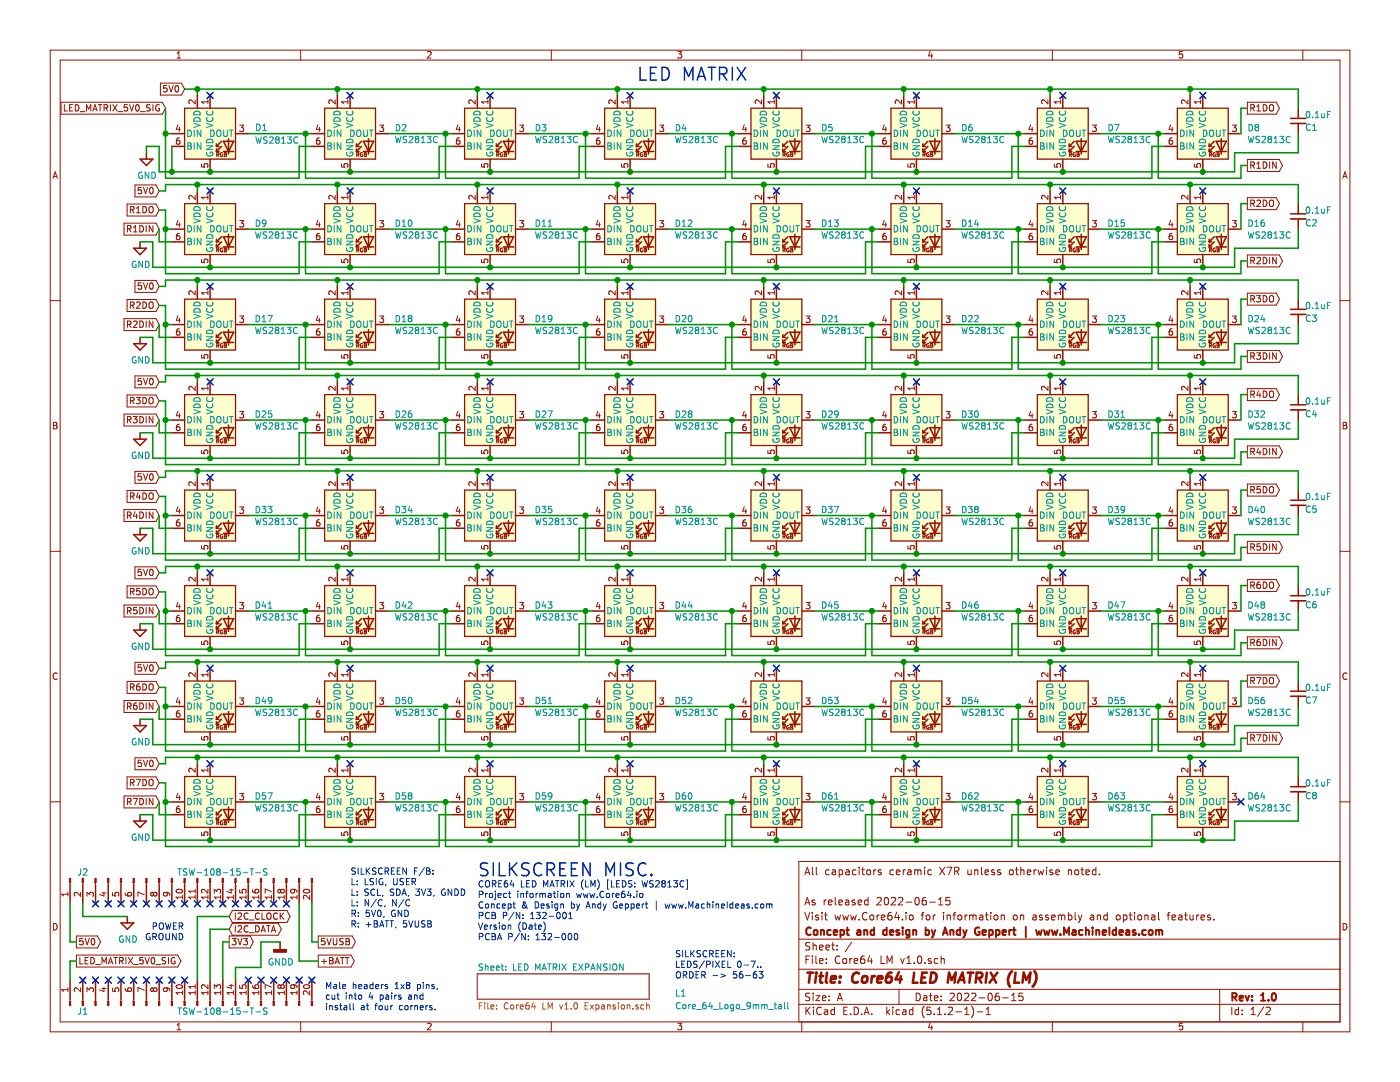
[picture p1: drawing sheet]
<svg xmlns="http://www.w3.org/2000/svg" width="279mm" height="216mm" viewBox="0 0 279 216" stroke-linecap="round" stroke-linejoin="round" font-family="sans-serif">
<g fill="none" stroke="#981200" stroke-width=".2">
<path d="M10 10h259.4v195.9h-259.4zM12 12h255.4v191.9h-255.4zM32 16.6h4.2l.6 1.2-.6 1.2h-4.2zM33.3 17.1h-.6l-.1 .6 .5-.1 .3 .2v.3l-.3 .2-.5-.1M33.7 17.1l.4 1.2 .5-1.2M35 17.2l.2-.1a.67 .67 0 0 1 .5 .6 .67 .67 0 0 1-.5 .6l-.3-.4zM35.3 11.6h.8M35.3 10.6l.4-.3v1.3M39 19.9v.8l-1-.8-.3 .3 .1 .5M41.5 19.9v.8M60 10v2M66.9 19.9v.8l-.9-.8-.4 .3 .1 .5"/>
<path d="M69.4 19.9v.8M85.3 10.4l.5-.1 .2 .3-.7 1h.7M94.8 19.9v.8l-.9-.8-.3 .3 .1 .5M97.4 19.9v.8M110 10v2M122.8 19.9v.8l-.9-.8-.4 .3 .1 .5M125.3 19.9v.8M135.3 10.3h.8l-.5 .5 .4 .1v.6l-.2 .1-.5-.1M152 19.9v.8l-.9-.8-.4 .3 .1 .5M154.5 19.9v.8M160 10v2M179.9 19.9v.8l-.9-.8-.3 .3 .1 .5"/>
<path d="M182.5 19.9v.8M185.6 10.2l-.3 1h.8M185.9 10.7v.9M209.1 19.9v.8l-.9-.8-.3 .3 .1 .5M210 10v2M211.7 19.9v.8M236 10.3h-.6l-.1 .6 .2-.1h.5v.7l-.2 .1-.5-.1M237.1 19.9v.8l-.9-.8-.4 .3 .1 .5M239.6 19.9v.8M260 10v2M10.6 35.6l.4-1.3 .4 1.3M10.7 35.2h.6"/>
<path d="M12.2 20.4h20.2l.6 1.2-.6 1.2h-20.2zM12.8 20.9v1.2h.7M13.9 21.5h.4M14.5 20.9h-.6v1.2h.6M15 20.9a.64 .64 0 0 1 .8 .6 .64 .64 0 0 1-.8 .6zM16 22.3h1M17.3 22.1v-1.2l.4 .9 .4-.9v1.2M18.5 22.1l.5-1.2 .4 1.2M18.7 21.8h.6M19.6 20.9h.8M20 20.9v1.2M20.8 21.5h.6l.1-.2-.1-.3-.6-.1v1.2"/>
<path d="M21.1 21.5l.4 .6M22 20.9v1.2M22.5 20.9l.9 1.2M23.4 20.9l-.9 1.2M23.6 22.3h.9M25.4 20.9h-.6v.6l.2-.1 .4 .1v.5l-.2 .1-.4-.1M25.8 20.9l.5 1.2 .4-1.2M26.9 36.9h4.2l.7 1.2-.7 1.2h-4.2zM27.2 21l.2-.1a.69 .69 0 0 1 .4 .6 .69 .69 0 0 1-.4 .6l-.3-.4zM28 22.3h1M28.2 37.4h-.6l-.1 .6 .5-.1 .3 .2v.3l-.3 .3-.5-.2M28.6 37.4l.4 1.3 .5-1.3"/>
<path d="M30 21l-.5-.1-.2 .1 .1 .4 .5 .3 .1 .2-.3 .2h-.5M30 37.5l.1-.1a.67 .67 0 0 1 .5 .6 .67 .67 0 0 1-.5 .7l-.3-.5zM30.5 20.9v1.2M31.8 21a.59 .59 0 0 0-.8 .5 .59 .59 0 0 0 .8 .6v-.5h-.2M35.5 24.9l-.3 .9h.8M35.8 27.5h-.2a.79 .79 0 0 0-.2 1.3l.4-.1 .1-.5-.2-.2h-.3l-.2 .2M35.8 25.4v.8M39 39v.8l-1-.8-.3 .2 .1 .5M40.2 32.7v.6l.6 .1-.1-.5 .3-.3h.3l.2 .3-.1 .5M41.5 39v.7M41.5 20.3h-1.3l.4 .4M41.5 39.4h-1.3l.4 .3"/>
<path d="M43.2 30.9l.4-.1v-.3h-.4v.7M43.4 30.9l.3 .3M44.4 30.5l-.4 .1v.3l.1 .3 .3-.1v-.2h-.1M44.8 30.8h.2M45.1 30.8h-.1M45.1 30.8v-.3h-.3v.7h.3l.1-.2-.2-.2M45.1 30.8h.1M47.8 25h.8l-.4 .5 .4 .1v.4l-.2 .2-.6-.1M63.4 24.9l-.3 .9h.8M63.7 27.5h-.2a.79 .79 0 0 0-.1 1.3l.3-.1 .2-.5-.3-.2h-.2l-.3 .2M63.7 25.4v.8M66.9 39v.8l-.9-.8-.4 .2 .1 .5"/>
<path d="M68.2 32.7v.6l.6 .1-.2-.5 .3-.3h.3l.2 .3-.1 .5M69.4 20.3h-1.2l.3 .4M69.4 39.4h-1.2l.3 .3M69.4 39v.7M71.2 30.9l.3-.1 .1-.3h-.4v.7M71.4 30.9l.2 .3M72.3 30.5l-.3 .1-.1 .3 .1 .3 .4-.1v-.2h-.2M72.7 30.8h.3M73 30.8h.1M73.1 30.8l-.1-.3h-.3v.7h.4v-.2l-.1-.2M73.1 30.8h-.1M75.8 25h.8l-.5 .5 .4 .1 .1 .4-.3 .2-.5-.1"/>
<path d="M91.4 24.9l-.3 .9h.8M91.7 25.4v.8M91.7 27.5h-.2a.79 .79 0 0 0-.2 1.3l.4-.1 .1-.5-.2-.2h-.3l-.2 .2M94.8 39v.8l-.9-.8-.3 .2 .1 .5M96.1 32.7v.6l.6 .1-.1-.5 .2-.3h.3l.3 .3-.2 .5M97.4 39v.7M97.4 20.3h-1.3l.4 .4M97.4 39.4h-1.3l.4 .3M99.1 30.9l.4-.1v-.3h-.4v.7M99.3 30.9l.3 .3M100.3 30.5l-.4 .1-.1 .3 .2 .3 .3-.1v-.2h-.1M100.6 30.8h.3"/>
<path d="M101 30.8h-.1M101 30.8v-.3h-.4v.7h.4l.1-.2-.2-.2M101 30.8h.1M103.7 25h.8l-.4 .5 .3 .1 .1 .4-.2 .2-.6-.1M119.3 24.9l-.3 .9h.8M119.6 27.5h-.2a.79 .79 0 0 0-.1 1.3l.3-.1 .1-.5-.2-.2h-.2l-.3 .2M119.6 25.4v.8M122.8 39v.8l-.9-.8-.4 .2 .1 .5M124 32.7v.6l.7 .1-.2-.5 .3-.3h.3l.2 .3-.1 .5M125.3 20.3h-1.3l.4 .4M125.3 39.4h-1.3l.4 .3M125.3 39v.7"/>
<path d="M127.1 30.9l.3-.1v-.3h-.3v.7M127.2 30.9l.3 .3M128.2 30.5l-.3 .1-.1 .3 .1 .3 .4-.1v-.2h-.2M128.6 30.8h.2M128.9 30.8h-.1M128.9 30.8v-.3h-.3v.7h.3l.1-.2-.2-.2M128.9 30.8h.1M131.7 25h.7l-.4 .5 .4 .1v.4l-.2 .2-.5-.1M148.5 24.9l-.3 .9h.8M148.8 27.5h-.2a.79 .79 0 0 0-.1 1.3l.3-.1 .2-.5-.3-.2h-.2l-.3 .2M148.8 25.4v.8M152 39v.8l-.9-.8-.4 .2 .1 .5"/>
<path d="M153.3 32.7v.6l.6 .1-.2-.5 .3-.3h.3l.2 .3-.1 .5M154.5 20.3h-1.2l.3 .4M154.5 39v.7M154.5 39.4h-1.2l.3 .3M156.3 30.9l.3-.1 .1-.3h-.4v.7M156.5 30.9l.2 .3M157.4 30.5l-.3 .1-.1 .3 .1 .3 .4-.1v-.2h-.2M157.8 30.8h.3M158.1 30.8l.1-.3h-.4v.7h.4v-.3M158.1 30.8l.1 .1M158.2 30.9h.1M160.9 25h.8l-.5 .5 .4 .1 .1 .4-.3 .2-.5-.1"/>
<path d="M176.5 24.9l-.3 .9h.8M176.8 27.5h-.3a.79 .79 0 0 0-.1 1.3l.4-.1 .1-.5-.3-.2h-.2l-.2 .2M176.8 25.4v.8M179.9 39v.8l-.9-.8-.3 .2 .1 .5M181.2 32.7v.6l.6 .1-.1-.5 .2-.3h.3l.3 .3-.2 .5M182.5 20.3h-1.3l.3 .4M182.5 39v.7M182.5 39.4h-1.3l.3 .3M184.2 30.9l.4-.1v-.3h-.4v.7M184.4 30.9l.2 .3M185.4 30.5l-.4 .1-.1 .3 .2 .3 .3-.1v-.2h-.1M185.7 30.8h.3"/>
<path d="M186 30.8l.1-.3h-.4v.7h.4v-.3M186 30.8l.1 .1M186.1 30.9h.1M188.8 25h.8l-.4 .5 .3 .1 .1 .4-.3 .2-.5-.1M205.7 24.9l-.3 .9h.8M206 27.5h-.2a.79 .79 0 0 0-.2 1.3l.4-.1 .1-.5-.2-.2h-.3l-.2 .2M206 25.4v.8M209.1 39v.8l-.9-.8-.3 .2 .1 .5M210.4 32.7v.6l.6 .1-.1-.5 .2-.3h.3l.3 .3-.2 .5M211.7 20.3h-1.3l.4 .4M211.7 39v.7M211.7 39.4h-1.3l.4 .3"/>
<path d="M213.4 30.9l.4-.1v-.3h-.4v.7M213.6 30.9l.3 .3M214.6 30.5l-.4 .1-.1 .3 .2 .3 .3-.1v-.2h-.1M214.9 30.8h.3M215.3 30.8h-.1M215.3 30.8v-.3h-.4v.7h.4l.1-.2-.2-.2M215.3 30.8h.1M218 25h.8l-.4 .5 .3 .1 .1 .4-.2 .2-.6-.1M233.6 24.9l-.3 .9h.8M233.9 27.5h-.2a.79 .79 0 0 0-.1 1.3l.3-.1 .1-.5-.2-.2h-.2l-.3 .2M233.9 25.4v.8M237.1 39v.8l-.9-.8-.4 .2 .1 .5"/>
<path d="M238.3 32.7v.6l.7 .1-.2-.5 .3-.3h.3l.2 .3-.1 .5M239.6 20.3h-1.3l.4 .4M239.6 39.4h-1.3l.4 .3M239.6 39v.7M241.4 30.9l.3-.1v-.3h-.3v.7M241.5 30.9l.3 .3M242.5 30.5l-.3 .1-.1 .3 .1 .3 .4-.1v-.2h-.2M242.9 30.8h.2M243.2 30.8h-.1M243.2 30.8v-.3h-.3v.7h.3l.1-.2-.2-.2M243.2 30.8h.1M246 25h.7l-.4 .5 .4 .1v.4l-.2 .2-.5-.1"/>
<path d="M248.9 20.4h5.8l.6 1.2-.6 1.2h-5.8zM248.9 31.8h6.4l.6 1.2-.6 1.2h-6.4zM248.9 39.4h5.8l.6 1.2-.6 1.2h-5.8zM249.6 21.5l.7-.1v-.4l-.7-.1v1.2M249.6 33l.7-.1v-.5l-.7-.1v1.3M249.9 21.5l.5 .6M249.9 33l.5 .6M250.8 22.1h.8M250.8 21.2l.4-.3v1.2M250.8 32.7l.4-.4v1.3M250.8 33.6h.8M252.1 20.9a.64 .64 0 0 1 .8 .6 .64 .64 0 0 1-.8 .6z"/>
<path d="M252.1 32.3a.64 .64 0 0 1 .8 .6 .64 .64 0 0 1-.8 .7zM252.1 39.9a.64 .64 0 0 1 .8 .7 .64 .64 0 0 1-.8 .6zM253.4 21.1l.2-.2a.44 .44 0 0 1 .6 .4l-.1 .7-.5 .1-.2-.1zM253.4 32.3v1.3M254.7 32.3v1.3l-.7-1.3v1.3M268 35.6l.4-1.3 .4 1.3M268.1 35.2h.6M10 60h2M24.8 44.5h6.3l.7 1.2-.7 1.2h-6.3zM25.4 40.7h5.7l.7 1.2-.7 1.2h-5.7zM25.4 59.8h5.7l.7 1.2-.7 1.2h-5.7zM25.4 45.7l.7-.1v-.5l-.7-.1v1.3"/>
<path d="M25.7 45.7l.5 .6M26 41.9l.7-.1v-.5l-.7-.1v1.3M26.3 41.9l.5 .6M26.6 46.3h.8M26.6 45.4l.4-.4v1.3M26.9 56h4.2l.7 1.1-.7 1.2h-4.2zM27.2 41.6l.4-.4v1.3M27.2 42.5h.8M27.9 45a.64 .64 0 0 1 .7 .6 .64 .64 0 0 1-.7 .7zM28.2 56.4h-.6l-.1 .6 .5-.1 .3 .3v.3l-.3 .2-.5-.1M28.5 41.2a.64 .64 0 0 1 .8 .6 .64 .64 0 0 1-.8 .7zM28.6 56.4l.4 1.3 .5-1.3"/>
<path d="M29.2 45v1.3M29.8 41.4l.2-.2a.44 .44 0 0 1 .6 .4l-.1 .7-.5 .2-.2-.2zM30 56.6l.1-.2a.67 .67 0 0 1 .5 .7 .67 .67 0 0 1-.5 .6l-.3-.5zM30.5 45v1.3l-.7-1.3v1.3M35.5 44l-.3 .9h.8M35.8 44.4v.9M35.8 46.6h-.2a.79 .79 0 0 0-.2 1.2h.4l.1-.5-.2-.3h-.3l-.2 .3M39 58v.8l-1-.8-.3 .3 .1 .5M40.2 51.8v.5l.6 .1-.1-.5 .3-.2h.3l.2 .2-.1 .5M41.5 58v.8M41.5 58.4h-1.3l.4 .4M43.4 49.9l.3 .4"/>
<path d="M43.6 49.9h-.4M43.6 49.8v-.2l-.4-.1v.8M43.6 49.8v.1M44.4 49.6h-.4v.3l.1 .3h.3v-.3h-.1M44.8 49.5l.3 .1-.1 .3 .2 .1-.1 .2-.3 .1zM44.8 49.9h.2M47.8 44h.8l-.4 .5 .4 .1v.5l-.2 .2-.6-.1M63.4 44l-.3 .9h.8M63.7 46.6h-.2a.79 .79 0 0 0-.1 1.2h.3l.2-.5-.3-.3h-.2l-.3 .3M63.7 44.4v.9M66.9 58v.8l-.9-.8-.4 .3 .1 .5M68.2 51.8v.5l.6 .1-.2-.5 .3-.2h.3l.2 .2-.1 .5"/>
<path d="M69.4 58v.8M69.4 58.4h-1.2l.3 .4M71.4 49.9l.2 .4M71.5 49.9h-.3M71.6 49.8l-.1-.2-.3-.1v.8M71.6 49.8l-.1 .1M72.3 49.6h-.3l-.1 .3 .1 .3h.4v-.3h-.2M72.7 49.5l.4 .1-.1 .3 .1 .1v.2l-.4 .1zM72.7 49.9h.3M75.8 44h.8l-.5 .5 .4 .1 .1 .5-.3 .2-.5-.1M91.4 44l-.3 .9h.8M91.7 44.4v.9"/>
<path d="M91.7 46.6h-.2a.79 .79 0 0 0-.2 1.2h.4l.1-.5-.2-.3h-.3l-.2 .3M94.8 58v.8l-.9-.8-.3 .3 .1 .5M96.1 51.8v.5l.6 .1-.1-.5 .2-.2h.3l.3 .2-.2 .5M97.4 58v.8M97.4 58.4h-1.3l.4 .4M99.3 49.9l.3 .4M99.5 49.9h-.4M99.5 49.8v-.2l-.4-.1v.8M99.5 49.8v.1M100.3 49.6h-.4l-.1 .3 .2 .3h.3v-.3h-.1M100.6 49.5l.4 .1-.1 .3 .2 .1-.1 .2-.4 .1zM100.6 49.9h.3"/>
<path d="M103.7 44h.8l-.4 .5 .3 .1 .1 .5-.2 .2-.6-.1M119.3 44l-.3 .9h.8M119.6 46.6h-.2a.79 .79 0 0 0-.1 1.2h.3l.1-.5-.2-.3h-.2l-.3 .3M119.6 44.4v.9M122.8 58v.8l-.9-.8-.4 .3 .1 .5M124 51.8v.5l.7 .1-.2-.5 .3-.2h.3l.2 .2-.1 .5M125.3 58v.8M125.3 58.4h-1.3l.4 .4M127.2 49.9l.3 .4M127.4 49.9h-.3M127.4 49.8v-.2l-.3-.1v.8M127.4 49.8v.1"/>
<path d="M128.2 49.6h-.3l-.1 .3 .1 .3h.4v-.3h-.2M128.6 49.5l.3 .1-.1 .3 .2 .1-.1 .2-.3 .1zM128.6 49.9h.2M131.7 44h.7l-.4 .5 .4 .1v.5l-.2 .2-.5-.1M148.5 44l-.3 .9h.8M148.8 44.4v.9M148.8 46.6h-.2a.79 .79 0 0 0-.1 1.2h.3l.2-.5-.3-.3h-.2l-.3 .3M152 58v.8l-.9-.8-.4 .3 .1 .5M153.3 51.8v.5l.6 .1-.2-.5 .3-.2h.3l.2 .2-.1 .5M154.5 58v.8M154.5 58.4h-1.2l.3 .4M156.3 49.9h.3l.1-.3-.4-.1v.8"/>
<path d="M156.5 49.9l.2 .4M157.4 49.6h-.3l-.1 .3 .1 .3h.4v-.3h-.2M157.8 49.5l.4 .1-.1 .3 .1 .1v.2l-.4 .1zM157.8 49.9h.3M160.9 44h.8l-.5 .5 .4 .1 .1 .5-.3 .2-.5-.1M176.5 44l-.3 .9h.8M176.8 44.4v.9M176.8 46.6h-.3a.79 .79 0 0 0-.1 1.2h.4l.1-.5-.3-.3h-.2l-.2 .3M179.9 58v.8l-.9-.8-.3 .3 .1 .5M181.2 51.8v.5l.6 .1-.1-.5 .2-.2h.3l.3 .2-.2 .5M182.5 58v.8M182.5 58.4h-1.3l.3 .4"/>
<path d="M184.2 49.9h.4v-.3l-.4-.1v.8M184.4 49.9l.2 .4M185.4 49.6h-.4l-.1 .3 .2 .3h.3v-.3h-.1M185.7 49.5l.4 .1-.1 .3 .2 .1-.1 .2-.4 .1zM185.7 49.9h.3M188.8 44h.8l-.4 .5 .3 .1 .1 .5-.3 .2-.5-.1M205.7 44l-.3 .9h.8M206 46.6h-.2a.79 .79 0 0 0-.2 1.2h.4l.1-.5-.2-.3h-.3l-.2 .3M206 44.4v.9M209.1 58v.8l-.9-.8-.3 .3 .1 .5M210.4 51.8v.5l.6 .1-.1-.5 .2-.2h.3l.3 .2-.2 .5M211.7 58v.8"/>
<path d="M211.7 58.4h-1.3l.4 .4M213.6 49.9l.3 .4M213.8 49.9h-.4M213.8 49.8v-.2l-.4-.1v.8M213.8 49.8v.1M214.6 49.6h-.4l-.1 .3 .2 .3h.3v-.3h-.1M214.9 49.5l.4 .1-.1 .3 .2 .1-.1 .2-.4 .1zM214.9 49.9h.3M218 44h.8l-.4 .5 .3 .1 .1 .5-.2 .2-.6-.1M233.6 44l-.3 .9h.8M233.9 46.6h-.2a.79 .79 0 0 0-.1 1.2h.3l.1-.5-.2-.3h-.2l-.3 .3M233.9 44.4v.9"/>
<path d="M237.1 58v.8l-.9-.8-.4 .3 .1 .5M238.3 51.8v.5l.7 .1-.2-.5 .3-.2h.3l.2 .2-.1 .5M239.6 58v.8M239.6 58.4h-1.3l.4 .4M241.5 49.9l.3 .4M241.7 49.9h-.3M241.7 49.8v-.2l-.3-.1v.8M241.7 49.8v.1M242.5 49.6h-.3l-.1 .3 .1 .3h.4v-.3h-.2M242.9 49.5l.3 .1-.1 .3 .2 .1-.1 .2-.3 .1zM242.9 49.9h.2M246 44h.7l-.4 .5 .4 .1v.5l-.2 .2-.5-.1"/>
<path d="M248.9 50.9h6.4l.6 1.2-.6 1.2h-6.4zM248.9 58.5h5.8l.6 1.2-.6 1.2h-5.8zM249.6 52l.7-.1v-.4l-.7-.1v1.2M249.6 40.6l.7-.1v-.4l-.7-.2v1.3M249.6 59.6l.7-.1v-.4l-.7-.1v1.2M249.9 40.6l.5 .6M249.9 52l.5 .6M249.9 59.6l.5 .6M250.8 59h.8l-.5 .5 .4 .1 .1 .4-.3 .2-.5-.1M250.8 40.1l.5-.2 .3 .4-.8 .9h.8M250.8 51.5l.5-.1 .3 .3-.8 .9h.8M252.1 51.4a.64 .64 0 0 1 .8 .6 .64 .64 0 0 1-.8 .6z"/>
<path d="M252.1 59a.64 .64 0 0 1 .8 .6 .64 .64 0 0 1-.8 .6zM253.4 59.2l.2-.2a.44 .44 0 0 1 .6 .4l-.1 .7-.5 .1-.2-.1zM253.4 40.1l.2-.2a.44 .44 0 0 1 .6 .5l-.1 .6-.5 .2-.2-.2zM253.4 51.4v1.2M254.7 51.4v1.2l-.7-1.2v1.2M267.4 60h2M24.8 63.6h6.3l.7 1.2-.7 1.2h-6.3zM25.4 78.8h5.7l.7 1.2-.7 1.2h-5.7zM25.4 64.7l.7-.1v-.4l-.7-.1v1.2M25.7 64.7l.5 .6M26 80l.7-.1v-.5l-.7-.1v1.3M26 60.9l.7-.1v-.4l-.7-.2v1.3"/>
<path d="M26.3 60.9l.5 .6M26.3 80l.5 .6M26.6 64.2l.5-.1 .3 .3-.8 .9h.8M26.9 75h4.2l.7 1.2-.7 1.2h-4.2zM27.2 79.3h.8l-.5 .5 .4 .1 .1 .4-.3 .3-.5-.2M27.2 60.4l.5-.2 .3 .4-.8 .9h.8M27.9 64.1a.64 .64 0 0 1 .7 .6 .64 .64 0 0 1-.7 .6zM28.2 75.5h-.6l-.1 .6 .5-.1 .3 .2v.3l-.3 .3-.5-.2M28.5 60.2a.64 .64 0 0 1 .8 .7 .64 .64 0 0 1-.8 .6zM28.5 79.3a.64 .64 0 0 1 .8 .6 .64 .64 0 0 1-.8 .7zM28.6 75.5l.4 1.3 .5-1.3M29.2 64.1v1.2"/>
<path d="M29.8 60.4l.2-.2a.44 .44 0 0 1 .6 .5l-.1 .6-.5 .2-.2-.2zM29.8 79.5l.2-.2a.44 .44 0 0 1 .6 .4l-.1 .7-.5 .2-.2-.2zM30 75.6l.1-.1a.67 .67 0 0 1 .5 .6 .67 .67 0 0 1-.5 .7l-.3-.5zM30.5 64.1v1.2l-.7-1.2v1.2M35.5 63l-.3 .9h.8M35.8 63.5v.8M35.8 65.6h-.2a.79 .79 0 0 0-.2 1.3l.4-.1 .1-.5-.2-.2h-.3l-.2 .2M39 77.1v.8l-1-.8-.3 .2 .1 .5M40.2 70.8v.6l.6 .1-.1-.5 .3-.3h.3l.2 .3-.1 .5M41.5 77.1v.7M41.5 77.5h-1.3l.4 .3M43.4 69l.3 .3"/>
<path d="M43.6 68.9l-.4 .1M43.6 68.9v-.3h-.4v.7M43.6 68.9h.1M44.4 68.6l-.4 .1v.3l.1 .3 .3-.1v-.2h-.1M44.8 68.6h.3l-.1 .3 .2 .2-.1 .2h-.3zM44.8 68.9h.2M47.8 63.1h.8l-.4 .5 .4 .1v.4l-.2 .2-.6-.1M63.4 63l-.3 .9h.8M63.7 65.6h-.2a.79 .79 0 0 0-.1 1.3l.3-.1 .2-.5-.3-.2h-.2l-.3 .2M63.7 63.5v.8M66.9 77.1v.8l-.9-.8-.4 .2 .1 .5M68.2 70.8v.6l.6 .1-.2-.5 .3-.3h.3l.2 .3-.1 .5"/>
<path d="M69.4 77.1v.7M69.4 77.5h-1.2l.3 .3M71.4 69l.2 .3M71.5 68.9l-.3 .1M71.6 68.9l-.1-.3h-.3v.7M71.6 68.9h-.1M72.3 68.6l-.3 .1-.1 .3 .1 .3 .4-.1v-.2h-.2M72.7 68.6h.4l-.1 .3 .1 .2v.2h-.4zM72.7 68.9h.3M75.8 63.1h.8l-.5 .5 .4 .1 .1 .4-.3 .2-.5-.1M91.4 63l-.3 .9h.8M91.7 63.5v.8"/>
<path d="M91.7 65.6h-.2a.79 .79 0 0 0-.2 1.3l.4-.1 .1-.5-.2-.2h-.3l-.2 .2M94.8 77.1v.8l-.9-.8-.3 .2 .1 .5M96.1 70.8v.6l.6 .1-.1-.5 .2-.3h.3l.3 .3-.2 .5M97.4 77.1v.7M97.4 77.5h-1.3l.4 .3M99.3 69l.3 .3M99.5 68.9l-.4 .1M99.5 68.9v-.3h-.4v.7M99.5 68.9h.1M100.3 68.6l-.4 .1-.1 .3 .2 .3 .3-.1v-.2h-.1M100.6 68.6h.4l-.1 .3 .2 .2-.1 .2h-.4zM100.6 68.9h.3"/>
<path d="M103.7 63.1h.8l-.4 .5 .3 .1 .1 .4-.2 .2-.6-.1M119.3 63l-.3 .9h.8M119.6 63.5v.8M119.6 65.6h-.2a.79 .79 0 0 0-.1 1.3l.3-.1 .1-.5-.2-.2h-.2l-.3 .2M122.8 77.1v.8l-.9-.8-.4 .2 .1 .5M124 70.8v.6l.7 .1-.2-.5 .3-.3h.3l.2 .3-.1 .5M125.3 77.1v.7M125.3 77.5h-1.3l.4 .3M127.2 69l.3 .3M127.4 68.9l-.3 .1M127.4 68.9v-.3h-.3v.7M127.4 68.9h.1"/>
<path d="M128.2 68.6l-.3 .1-.1 .3 .1 .3 .4-.1v-.2h-.2M128.6 68.6h.3l-.1 .3 .2 .2-.1 .2h-.3zM128.6 68.9h.2M131.7 63.1h.7l-.4 .5 .4 .1v.4l-.2 .2-.5-.1M148.5 63l-.3 .9h.8M148.8 63.5v.8M148.8 65.6h-.2a.79 .79 0 0 0-.1 1.3l.3-.1 .2-.5-.3-.2h-.2l-.3 .2M152 77.1v.8l-.9-.8-.4 .2 .1 .5M153.3 70.8v.6l.6 .1-.2-.5 .3-.3h.3l.2 .3-.1 .5M154.5 77.1v.7M154.5 77.5h-1.2l.3 .3M156.3 69l.3-.1 .1-.3h-.4v.7"/>
<path d="M156.5 69l.2 .3M157.4 68.6l-.3 .1-.1 .3 .1 .3 .4-.1v-.2h-.2M157.8 68.6h.4l-.1 .3 .1 .2v.2h-.4zM157.8 68.9h.3M160.9 63.1h.8l-.5 .5 .4 .1 .1 .4-.3 .2-.5-.1M176.5 63l-.3 .9h.8M176.8 63.5v.8M176.8 65.6h-.3a.79 .79 0 0 0-.1 1.3l.4-.1 .1-.5-.3-.2h-.2l-.2 .2M179.9 77.1v.8l-.9-.8-.3 .2 .1 .5M181.2 70.8v.6l.6 .1-.1-.5 .2-.3h.3l.3 .3-.2 .5M182.5 77.1v.7M182.5 77.5h-1.3l.3 .3"/>
<path d="M184.2 69l.4-.1v-.3h-.4v.7M184.4 69l.2 .3M185.4 68.6l-.4 .1-.1 .3 .2 .3 .3-.1v-.2h-.1M185.7 68.6h.4l-.1 .3 .2 .2-.1 .2h-.4zM185.7 68.9h.3M188.8 63.1h.8l-.4 .5 .3 .1 .1 .4-.3 .2-.5-.1M205.7 63l-.3 .9h.8M206 65.6h-.2a.79 .79 0 0 0-.2 1.3l.4-.1 .1-.5-.2-.2h-.3l-.2 .2M206 63.5v.8M209.1 77.1v.8l-.9-.8-.3 .2 .1 .5M210.4 70.8v.6l.6 .1-.1-.5 .2-.3h.3l.3 .3-.2 .5M211.7 77.1v.7"/>
<path d="M211.7 77.5h-1.3l.4 .3M213.6 69l.3 .3M213.8 68.9l-.4 .1M213.8 68.9v-.3h-.4v.7M213.8 68.9h.1M214.6 68.6l-.4 .1-.1 .3 .2 .3 .3-.1v-.2h-.1M214.9 68.6h.4l-.1 .3 .2 .2-.1 .2h-.4zM214.9 68.9h.3M218 63.1h.8l-.4 .5 .3 .1 .1 .4-.2 .2-.6-.1M233.6 63l-.3 .9h.8M233.9 65.6h-.2a.79 .79 0 0 0-.1 1.3l.3-.1 .1-.5-.2-.2h-.2l-.3 .2M233.9 63.5v.8"/>
<path d="M237.1 77.1v.8l-.9-.8-.4 .2 .1 .5M238.3 70.8v.6l.7 .1-.2-.5 .3-.3h.3l.2 .3-.1 .5M239.6 77.1v.7M239.6 77.5h-1.3l.4 .3M241.5 69l.3 .3M241.7 68.9l-.3 .1M241.7 68.9v-.3h-.3v.7M241.7 68.9h.1M242.5 68.6l-.3 .1-.1 .3 .1 .3 .4-.1v-.2h-.2M242.9 68.6h.3l-.1 .3 .2 .2-.1 .2h-.3zM242.9 68.9h.2M246 63.1h.7l-.4 .5 .4 .1v.4l-.2 .2-.5-.1"/>
<path d="M248.9 69.9h6.4l.6 1.2-.6 1.2h-6.4zM248.9 77.5h5.8l.6 1.2-.6 1.2h-5.8zM249.6 71.1l.7-.1v-.5l-.7-.1v1.3M249.6 78.7l.7-.1v-.4l-.7-.2v1.3M249.9 71.1l.5 .6M249.9 78.7l.5 .6M250.8 70.4h.8l-.5 .5 .4 .1 .1 .5-.3 .2-.5-.1M251.1 78l-.3 .9h.8M251.4 78.5v.8M252.1 70.4a.64 .64 0 0 1 .8 .6 .64 .64 0 0 1-.8 .7zM252.1 78a.64 .64 0 0 1 .8 .7 .64 .64 0 0 1-.8 .6zM253.4 78.2l.2-.2a.44 .44 0 0 1 .6 .5l-.1 .6-.5 .2-.2-.2z"/>
<path d="M253.4 70.4v1.3M254.7 70.4v1.3l-.7-1.3v1.3M10.7 84.3h.4l.2 .2-.2 .4 .3 .2-.2 .5h-.5zM10.7 84.9h.4M24.8 82.6h6.3l.7 1.2-.7 1.2h-6.3zM25.4 97.9h5.7l.7 1.2-.7 1.2h-5.7zM25.4 83.8l.7-.1v-.5l-.7-.1v1.3M25.7 83.8l.5 .6M26 99l.7-.1v-.4l-.7-.2v1.3M26.3 99l.5 .6M26.6 83.1h.8l-.5 .5 .4 .1 .1 .5-.3 .2-.5-.1M26.9 94.1h4.2l.7 1.1-.7 1.2h-4.2z"/>
<path d="M27.5 98.3l-.3 .9h.8M27.9 98.8v.8M27.9 83.1a.64 .64 0 0 1 .7 .6 .64 .64 0 0 1-.7 .7zM28.2 94.5h-.6l-.1 .6 .5-.1 .3 .3v.3l-.3 .2-.5-.1M28.5 98.3a.64 .64 0 0 1 .8 .7 .64 .64 0 0 1-.8 .6zM28.6 94.5l.4 1.3 .5-1.3M29.2 83.1v1.3M29.8 98.5l.2-.2a.44 .44 0 0 1 .6 .5l-.1 .6-.5 .2-.2-.2zM30 94.7l.1-.2a.67 .67 0 0 1 .5 .7 .67 .67 0 0 1-.5 .6l-.3-.5zM30.5 83.1v1.3l-.7-1.3v1.3M35.5 82.1l-.3 .9h.8M35.8 82.5v.9"/>
<path d="M35.8 84.7h-.2a.79 .79 0 0 0-.2 1.2h.4l.1-.5-.2-.3h-.3l-.2 .3M39 96.1v.8l-1-.8-.3 .3 .1 .5M40.2 89.9v.5l.6 .1-.1-.5 .3-.2h.3l.2 .2-.1 .5M41.5 96.1v.8M41.5 96.5h-1.3l.4 .4M43.4 88l.3 .4M43.6 87.7l-.4-.1v.8M43.6 87.7h.1M43.6 87.7v.3h-.4M44.4 87.7h-.4v.3l.1 .3h.3v-.3h-.1M44.8 88h.2M45.1 87.7l-.3-.1v.8l.3-.1 .1-.2-.2-.1"/>
<path d="M45.1 87.7h.1M45.1 87.9l-.1 .1M45.1 87.7v.2M45.1 87.9h.1M47.8 82.1h.8l-.4 .5 .4 .1v.5l-.2 .2-.6-.1M63.4 82.1l-.3 .9h.8M63.7 84.7h-.2a.79 .79 0 0 0-.1 1.2h.3l.2-.5-.3-.3h-.2l-.3 .3M63.7 82.5v.9M66.9 96.1v.8l-.9-.8-.4 .3 .1 .5M68.2 89.9v.5l.6 .1-.2-.5 .3-.2h.3l.2 .2-.1 .5M69.4 96.1v.8M69.4 96.5h-1.2l.3 .4"/>
<path d="M71.4 88l.2 .4M71.5 87.7l-.3-.1v.8M71.5 87.7h.1M71.6 87.7l-.1 .3h-.3M72.3 87.7h-.3l-.1 .3 .1 .3h.4v-.3h-.2M72.7 88h.3M73 87.7l-.3-.1v.8l.4-.1v-.2l-.1-.1M73 87.7h.1M73 87.9v.1M73.1 87.7v.2M73.1 87.9h-.1M75.8 82.1h.8l-.5 .5 .4 .1 .1 .5-.3 .2-.5-.1"/>
<path d="M91.4 82.1l-.3 .9h.8M91.7 82.5v.9M91.7 84.7h-.2a.79 .79 0 0 0-.2 1.2h.4l.1-.5-.2-.3h-.3l-.2 .3M94.8 96.1v.8l-.9-.8-.3 .3 .1 .5M96.1 89.9v.5l.6 .1-.1-.5 .2-.2h.3l.3 .2-.2 .5M97.4 96.1v.8M97.4 96.5h-1.3l.4 .4M99.3 88l.3 .4M99.5 87.7l-.4-.1v.8M99.5 87.7h.1M99.5 87.7v.3h-.4M100.3 87.7h-.4l-.1 .3 .2 .3h.3v-.3h-.1"/>
<path d="M100.6 88h.3M101 87.7l-.4-.1v.8l.4-.1 .1-.2-.2-.1M101 87.9l-.1 .1M101 87.7h.1M101 87.7v.2M101 87.9h.1M103.7 82.1h.8l-.4 .5 .3 .1 .1 .5-.2 .2-.6-.1M119.3 82.1l-.3 .9h.8M119.6 82.5v.9M119.6 84.7h-.2a.79 .79 0 0 0-.1 1.2h.3l.1-.5-.2-.3h-.2l-.3 .3M122.8 96.1v.8l-.9-.8-.4 .3 .1 .5M124 89.9v.5l.7 .1-.2-.5 .3-.2h.3l.2 .2-.1 .5"/>
<path d="M125.3 96.1v.8M125.3 96.5h-1.3l.4 .4M127.2 88l.3 .4M127.4 87.7l-.3-.1v.8M127.4 87.7h.1M127.4 87.7v.3h-.3M128.2 87.7h-.3l-.1 .3 .1 .3h.4v-.3h-.2M128.6 88h.2M128.9 87.7l-.3-.1v.8l.3-.1 .1-.2-.2-.1M128.9 87.9l-.1 .1M128.9 87.7h.1M128.9 87.7v.2"/>
<path d="M128.9 87.9h.1M131.7 82.1h.7l-.4 .5 .4 .1v.5l-.2 .2-.5-.1M148.5 82.1l-.3 .9h.8M148.8 82.5v.9M148.8 84.7h-.2a.79 .79 0 0 0-.1 1.2h.3l.2-.5-.3-.3h-.2l-.3 .3M152 96.1v.8l-.9-.8-.4 .3 .1 .5M153.3 89.9v.5l.6 .1-.2-.5 .3-.2h.3l.2 .2-.1 .5M154.5 96.1v.8M154.5 96.5h-1.2l.3 .4M156.3 88h.3l.1-.3-.4-.1v.8M156.5 88l.2 .4M157.4 87.7h-.3l-.1 .3 .1 .3h.4v-.3h-.2"/>
<path d="M157.8 87.6l.4 .1-.1 .3 .1 .1v.2l-.4 .1zM157.8 88h.3M160.9 82.1h.8l-.5 .5 .4 .1 .1 .5-.3 .2-.5-.1M176.5 82.1l-.3 .9h.8M176.8 82.5v.9M176.8 84.7h-.3a.79 .79 0 0 0-.1 1.2h.4l.1-.5-.3-.3h-.2l-.2 .3M179.9 96.1v.8l-.9-.8-.3 .3 .1 .5M181.2 89.9v.5l.6 .1-.1-.5 .2-.2h.3l.3 .2-.2 .5M182.5 96.1v.8M182.5 96.5h-1.3l.3 .4M184.2 88h.4v-.3l-.4-.1v.8M184.4 88l.2 .4"/>
<path d="M185.4 87.7h-.4l-.1 .3 .2 .3h.3v-.3h-.1M185.7 87.6l.4 .1-.1 .3 .2 .1-.1 .2-.4 .1zM185.7 88h.3M188.8 82.1h.8l-.4 .5 .3 .1 .1 .5-.3 .2-.5-.1M205.7 82.1l-.3 .9h.8M206 84.7h-.2a.79 .79 0 0 0-.2 1.2h.4l.1-.5-.2-.3h-.3l-.2 .3M206 82.5v.9M209.1 96.1v.8l-.9-.8-.3 .3 .1 .5M210.4 89.9v.5l.6 .1-.1-.5 .2-.2h.3l.3 .2-.2 .5M211.7 96.1v.8M211.7 96.5h-1.3l.4 .4M213.6 88l.3 .4"/>
<path d="M213.8 87.7l-.4-.1v.8M213.8 87.7h.1M213.8 87.7v.3h-.4M214.6 87.7h-.4l-.1 .3 .2 .3h.3v-.3h-.1M214.9 88h.3M215.3 87.7l-.4-.1v.8l.4-.1 .1-.2-.2-.1M215.3 87.7h.1M215.3 87.9l-.1 .1M215.3 87.7v.2M215.3 87.9h.1M218 82.1h.8l-.4 .5 .3 .1 .1 .5-.2 .2-.6-.1M233.6 82.1l-.3 .9h.8"/>
<path d="M233.9 84.7h-.2a.79 .79 0 0 0-.1 1.2h.3l.1-.5-.2-.3h-.2l-.3 .3M233.9 82.5v.9M237.1 96.1v.8l-.9-.8-.4 .3 .1 .5M238.3 89.9v.5l.7 .1-.2-.5 .3-.2h.3l.2 .2-.1 .5M239.6 96.1v.8M239.6 96.5h-1.3l.4 .4M241.5 88l.3 .4M241.7 87.7h.1M241.7 87.7l-.3-.1v.8M241.7 87.7v.3h-.3M242.5 87.7h-.3l-.1 .3 .1 .3h.4v-.3h-.2M242.9 88h.2"/>
<path d="M243.2 87.7l-.3-.1v.8l.3-.1 .1-.2-.2-.1M243.2 87.7h.1M243.2 87.9l-.1 .1M243.2 87.7v.2M243.2 87.9h.1M246 82.1h.7l-.4 .5 .4 .1v.5l-.2 .2-.5-.1M248.9 89h6.4l.6 1.2-.6 1.2h-6.4zM248.9 96.6h5.8l.6 1.2-.6 1.2h-5.8zM249.6 90.1l.7-.1v-.4l-.7-.1v1.2M249.6 97.7l.7-.1v-.4l-.7-.1v1.2M249.9 90.1l.5 .6M249.9 97.7l.5 .6"/>
<path d="M251.1 89.4l-.3 .9h.8M251.4 89.9v.8M251.5 97.1h-.6l-.1 .6 .5-.1 .3 .2v.3l-.3 .2-.5-.1M252.1 89.5a.64 .64 0 0 1 .8 .6 .64 .64 0 0 1-.8 .6zM252.1 97.1a.64 .64 0 0 1 .8 .6 .64 .64 0 0 1-.8 .6zM253.4 97.3l.2-.2a.44 .44 0 0 1 .6 .4l-.1 .7-.5 .1-.2-.1zM253.4 89.5v1.2M254.7 89.5v1.2l-.7-1.2v1.2M268.1 84.3h.4l.2 .2-.2 .4 .3 .2-.2 .5h-.5zM268.1 84.9h.4M10 110h2M24.8 101.7h6.3l.7 1.2-.7 1.2h-6.3z"/>
<path d="M25.4 116.9h5.7l.7 1.2-.7 1.2h-5.7zM25.4 102.8l.7-.1v-.4l-.7-.1v1.2M25.7 102.8l.5 .6M26 118.1l.7-.1v-.5l-.7-.1v1.3M26.3 118.1l.5 .6M26.9 113.1h4.2l.7 1.2-.7 1.2h-4.2zM26.9 102.1l-.3 .9h.8M27.2 102.6v.8M27.9 102.2a.64 .64 0 0 1 .7 .6 .64 .64 0 0 1-.7 .6zM27.9 117.4h-.6l-.1 .6 .5-.1 .3 .2v.3l-.3 .3-.5-.2M28.2 113.6h-.6l-.1 .6 .5-.1 .3 .2v.3l-.3 .3-.5-.2M28.5 117.4a.64 .64 0 0 1 .8 .6 .64 .64 0 0 1-.8 .7z"/>
<path d="M28.6 113.6l.4 1.3 .5-1.3M29.2 102.2v1.2M29.8 117.6l.2-.2a.44 .44 0 0 1 .6 .4l-.1 .7-.5 .2-.2-.2zM30 113.7l.1-.1a.67 .67 0 0 1 .5 .6 .67 .67 0 0 1-.5 .7l-.3-.5zM30.5 102.2v1.2l-.7-1.2v1.2M35.5 101.1l-.3 .9h.8M35.8 101.6v.8M35.8 103.7h-.2a.79 .79 0 0 0-.2 1.3l.4-.1 .1-.5-.2-.2h-.3l-.2 .2M39 115.2v.8l-1-.8-.3 .2 .1 .5M40.2 108.9v.6l.6 .1-.1-.5 .3-.3h.3l.2 .3-.1 .5M41.5 115.2v.7M41.5 115.6h-1.3l.4 .3"/>
<path d="M43.4 107.1l.3 .3M43.6 106.7h-.4v.7M43.6 106.7h.1M43.6 106.7v.3l-.4 .1M44.4 106.7l-.4 .1v.3l.1 .3 .3-.1v-.2h-.1M44.8 107h.2M45.1 106.7h-.3v.7h.3l.1-.2-.2-.2M45.1 107h-.1M45.1 106.7h.1M45.1 106.7v.3M45.1 107h.1M47.8 101.2h.8l-.4 .5 .4 .1v.4l-.2 .2-.6-.1"/>
<path d="M63.4 101.1l-.3 .9h.8M63.7 101.6v.8M63.7 103.7h-.2a.79 .79 0 0 0-.1 1.3l.3-.1 .2-.5-.3-.2h-.2l-.3 .2M66.9 115.2v.8l-.9-.8-.4 .2 .1 .5M68.2 108.9v.6l.6 .1-.2-.5 .3-.3h.3l.2 .3-.1 .5M69.4 115.2v.7M69.4 115.6h-1.2l.3 .3M71.4 107.1l.2 .3M71.5 106.7h-.3v.7M71.5 106.7h.1M71.6 106.7l-.1 .3-.3 .1M72.3 106.7l-.3 .1-.1 .3 .1 .3 .4-.1v-.2h-.2"/>
<path d="M72.7 107h.3M73 106.7h-.3v.7h.4v-.2l-.1-.2M73 107h.1M73 106.7h.1M73.1 106.7v.3M73.1 107h-.1M75.8 101.2h.8l-.5 .5 .4 .1 .1 .4-.3 .2-.5-.1M91.4 101.1l-.3 .9h.8M91.7 101.6v.8M91.7 103.7h-.2a.79 .79 0 0 0-.2 1.3l.4-.1 .1-.5-.2-.2h-.3l-.2 .2M94.8 115.2v.8l-.9-.8-.3 .2 .1 .5M96.1 108.9v.6l.6 .1-.1-.5 .2-.3h.3l.3 .3-.2 .5"/>
<path d="M97.4 115.2v.7M97.4 115.6h-1.3l.4 .3M99.3 107.1l.3 .3M99.5 106.7h-.4v.7M99.5 106.7h.1M99.5 106.7v.3l-.4 .1M100.3 106.7l-.4 .1-.1 .3 .2 .3 .3-.1v-.2h-.1M100.6 107h.3M101 106.7h-.4v.7h.4l.1-.2-.2-.2M101 107h-.1M101 106.7h.1M101 106.7v.3"/>
<path d="M101 107h.1M103.7 101.2h.8l-.4 .5 .3 .1 .1 .4-.2 .2-.6-.1M119.3 101.1l-.3 .9h.8M119.6 101.6v.8M119.6 103.7h-.2a.79 .79 0 0 0-.1 1.3l.3-.1 .1-.5-.2-.2h-.2l-.3 .2M122.8 115.2v.8l-.9-.8-.4 .2 .1 .5M124 108.9v.6l.7 .1-.2-.5 .3-.3h.3l.2 .3-.1 .5M125.3 115.2v.7M125.3 115.6h-1.3l.4 .3M127.2 107.1l.3 .3M127.4 106.7h-.3v.7M127.4 106.7h.1"/>
<path d="M127.4 106.7v.3l-.3 .1M128.2 106.7l-.3 .1-.1 .3 .1 .3 .4-.1v-.2h-.2M128.6 107h.2M128.9 106.7h-.3v.7h.3l.1-.2-.2-.2M128.9 107h-.1M128.9 106.7h.1M128.9 106.7v.3M128.9 107h.1M131.7 101.2h.7l-.4 .5 .4 .1v.4l-.2 .2-.5-.1M148.5 101.1l-.3 .9h.8M148.8 103.7h-.2a.79 .79 0 0 0-.1 1.3l.3-.1 .2-.5-.3-.2h-.2l-.3 .2M148.8 101.6v.8"/>
<path d="M152 115.2v.8l-.9-.8-.4 .2 .1 .5M153.3 108.9v.6l.6 .1-.2-.5 .3-.3h.3l.2 .3-.1 .5M154.5 115.2v.7M154.5 115.6h-1.2l.3 .3M156.3 107.1l.3-.1 .1-.3h-.4v.7M156.5 107.1l.2 .3M157.4 106.7l-.3 .1-.1 .3 .1 .3 .4-.1v-.2h-.2M157.8 107h.3M158.1 107l.1-.3h-.4v.7h.4v-.3M158.1 107l.1 .1M158.2 107.1h.1M160.9 101.2h.8l-.5 .5 .4 .1 .1 .4-.3 .2-.5-.1"/>
<path d="M176.5 101.1l-.3 .9h.8M176.8 101.6v.8M176.8 103.7h-.3a.79 .79 0 0 0-.1 1.3l.4-.1 .1-.5-.3-.2h-.2l-.2 .2M179.9 115.2v.8l-.9-.8-.3 .2 .1 .5M181.2 108.9v.6l.6 .1-.1-.5 .2-.3h.3l.3 .3-.2 .5M182.5 115.2v.7M182.5 115.6h-1.3l.3 .3M184.2 107.1l.4-.1v-.3h-.4v.7M184.4 107.1l.2 .3M185.4 106.7l-.4 .1-.1 .3 .2 .3 .3-.1v-.2h-.1M185.7 107h.3M186 107l.1-.3h-.4v.7h.4v-.3"/>
<path d="M186 107l.1 .1M186.1 107.1h.1M188.8 101.2h.8l-.4 .5 .3 .1 .1 .4-.3 .2-.5-.1M205.7 101.1l-.3 .9h.8M206 101.6v.8M206 103.7h-.2a.79 .79 0 0 0-.2 1.3l.4-.1 .1-.5-.2-.2h-.3l-.2 .2M209.1 115.2v.8l-.9-.8-.3 .2 .1 .5M210.4 108.9v.6l.6 .1-.1-.5 .2-.3h.3l.3 .3-.2 .5M211.7 115.2v.7M211.7 115.6h-1.3l.4 .3M213.6 107.1l.3 .3M213.8 106.7h-.4v.7"/>
<path d="M213.8 106.7h.1M213.8 106.7v.3l-.4 .1M214.6 106.7l-.4 .1-.1 .3 .2 .3 .3-.1v-.2h-.1M214.9 107h.3M215.3 106.7h-.4v.7h.4l.1-.2-.2-.2M215.3 106.7h.1M215.3 107h-.1M215.3 106.7v.3M215.3 107h.1M218 101.2h.8l-.4 .5 .3 .1 .1 .4-.2 .2-.6-.1M233.6 101.1l-.3 .9h.8M233.9 101.6v.8"/>
<path d="M233.9 103.7h-.2a.79 .79 0 0 0-.1 1.3l.3-.1 .1-.5-.2-.2h-.2l-.3 .2M237.1 115.2v.8l-.9-.8-.4 .2 .1 .5M238.3 108.9v.6l.7 .1-.2-.5 .3-.3h.3l.2 .3-.1 .5M239.6 115.2v.7M239.6 115.6h-1.3l.4 .3M241.5 107.1l.3 .3M241.7 106.7h-.3v.7M241.7 106.7h.1M241.7 106.7v.3l-.3 .1M242.5 106.7l-.3 .1-.1 .3 .1 .3 .4-.1v-.2h-.2M242.9 107h.2M243.2 106.7h-.3v.7h.3l.1-.2-.2-.2"/>
<path d="M243.2 106.7h.1M243.2 107h-.1M243.2 106.7v.3M243.2 107h.1M246 101.2h.7l-.4 .5 .4 .1v.4l-.2 .2-.5-.1M248.9 108h6.4l.6 1.2-.6 1.2h-6.4zM248.9 115.6h5.8l.6 1.2-.6 1.2h-5.8zM249.6 109.2l.7-.1v-.5l-.7-.1v1.3M249.6 116.8l.7-.1v-.4l-.7-.2v1.3M249.9 109.2l.5 .6M249.9 116.8l.5 .6M251.4 116.1l-.4 .2-.2 .4 .1 .6h.5l.2-.1-.2-.5-.3-.1-.3 .3"/>
<path d="M251.5 108.5h-.6l-.1 .6 .5-.1 .3 .2v.4l-.3 .2-.5-.1M252.1 108.5a.64 .64 0 0 1 .8 .6 .64 .64 0 0 1-.8 .7zM252.1 116.1a.64 .64 0 0 1 .8 .7 .64 .64 0 0 1-.8 .6zM253.4 116.3l.2-.2a.44 .44 0 0 1 .6 .5l-.1 .6-.5 .2-.2-.2zM253.4 108.5v1.3M254.7 108.5v1.3l-.7-1.3v1.3M267.4 110h2M11.4 134.4a.62 .62 0 0 0-.9 .4 .62 .62 0 0 0 .7 .8l.2-.1M24.8 120.7h6.3l.7 1.2-.7 1.2h-6.3zM24.8 139.8h6.3l.7 1.2-.7 1.2h-6.3zM25.4 136h5.7l.7 1.2-.7 1.2h-5.7zM25.4 121.9l.7-.1v-.5l-.7-.1v1.3"/>
<path d="M25.7 121.9l.5 .6M26 137.1l.7-.1v-.4l-.7-.2v1.3M26.3 137.1l.5 .6M26.9 132.2h4.2l.7 1.1-.7 1.2h-4.2zM27.3 121.2h-.6l-.1 .6 .5-.1 .3 .2v.4l-.3 .2-.5-.1M27.9 136.4l-.5 .2-.2 .4 .1 .6 .6 .1 .1-.2-.1-.5-.4-.1-.3 .3M27.9 121.2a.64 .64 0 0 1 .7 .6 .64 .64 0 0 1-.7 .7zM28.2 132.6h-.6l-.1 .6 .5-.1 .3 .3v.3l-.3 .2-.5-.1M28.5 136.4a.64 .64 0 0 1 .8 .7 .64 .64 0 0 1-.8 .6zM28.6 132.6l.4 1.3 .5-1.3M29.2 121.2v1.3M29.8 136.6l.2-.2a.44 .44 0 0 1 .6 .5l-.1 .6-.5 .2-.2-.2z"/>
<path d="M30 132.8l.1-.2a.67 .67 0 0 1 .5 .7 .67 .67 0 0 1-.5 .6l-.3-.5zM30.5 121.2v1.3l-.7-1.3v1.3M35.5 120.2l-.3 .9h.8M35.5 139.2l-.3 .9h.8M35.8 120.6v.9M35.8 139.7v.8M35.8 122.8h-.2a.79 .79 0 0 0-.2 1.2h.4l.1-.5-.2-.3h-.3l-.2 .3M39 134.2v.8l-1-.8-.3 .3 .1 .5M40.2 128v.5l.6 .1-.1-.5 .3-.2h.3l.2 .2-.1 .5M41.5 134.2v.8M41.5 134.6h-1.3l.4 .4M43.4 126.1l.3 .4"/>
<path d="M43.6 125.8l-.4-.1v.8M43.6 125.8h.1M43.6 125.8v.3h-.4M44.4 125.8h-.4v.3l.1 .3h.3v-.3h-.1M44.8 126.1h.2M45.1 125.8l-.3-.1v.8l.3-.1 .1-.2-.2-.1M45.1 126l-.1 .1M45.1 125.8h.1M45.1 125.8v.2M45.1 126h.1M47.8 120.2h.8l-.4 .5 .4 .1v.5l-.2 .2-.6-.1M47.8 139.3h.8l-.4 .5 .4 .1v.4l-.2 .2-.6-.1"/>
<path d="M63.4 120.2l-.3 .9h.8M63.4 139.2l-.3 .9h.8M63.7 120.6v.9M63.7 139.7v.8M63.7 122.8h-.2a.79 .79 0 0 0-.1 1.2h.3l.2-.5-.3-.3h-.2l-.3 .3M66.9 134.2v.8l-.9-.8-.4 .3 .1 .5M68.2 128v.5l.6 .1-.2-.5 .3-.2h.3l.2 .2-.1 .5M69.4 134.2v.8M69.4 134.6h-1.2l.3 .4M71.4 126.1l.2 .4M71.5 125.8l-.3-.1v.8M71.5 125.8h.1"/>
<path d="M71.6 125.8l-.1 .3h-.3M72.3 125.8h-.3l-.1 .3 .1 .3h.4v-.3h-.2M72.7 126.1h.3M73 125.8l-.3-.1v.8l.4-.1v-.2l-.1-.1M73 126v.1M73 125.8h.1M73.1 125.8v.2M73.1 126h-.1M75.8 120.2h.8l-.5 .5 .4 .1 .1 .5-.3 .2-.5-.1M75.8 139.3h.8l-.5 .5 .4 .1 .1 .4-.3 .2-.5-.1M91.4 120.2l-.3 .9h.8M91.4 139.2l-.3 .9h.8"/>
<path d="M91.7 120.6v.9M91.7 139.7v.8M91.7 122.8h-.2a.79 .79 0 0 0-.2 1.2h.4l.1-.5-.2-.3h-.3l-.2 .3M94.8 134.2v.8l-.9-.8-.3 .3 .1 .5M96.1 128v.5l.6 .1-.1-.5 .2-.2h.3l.3 .2-.2 .5M97.4 134.2v.8M97.4 134.6h-1.3l.4 .4M99.3 126.1l.3 .4M99.5 125.8l-.4-.1v.8M99.5 125.8h.1M99.5 125.8v.3h-.4M100.3 125.8h-.4l-.1 .3 .2 .3h.3v-.3h-.1"/>
<path d="M100.6 126.1h.3M101 125.8l-.4-.1v.8l.4-.1 .1-.2-.2-.1M101 126l-.1 .1M101 125.8h.1M101 125.8v.2M101 126h.1M103.7 120.2h.8l-.4 .5 .3 .1 .1 .5-.2 .2-.6-.1M103.7 139.3h.8l-.4 .5 .3 .1 .1 .4-.2 .2-.6-.1M119.3 120.2l-.3 .9h.8M119.3 139.2l-.3 .9h.8M119.6 120.6v.9M119.6 139.7v.8"/>
<path d="M119.6 122.8h-.2a.79 .79 0 0 0-.1 1.2h.3l.1-.5-.2-.3h-.2l-.3 .3M122.8 134.2v.8l-.9-.8-.4 .3 .1 .5M124 128v.5l.7 .1-.2-.5 .3-.2h.3l.2 .2-.1 .5M125.3 134.2v.8M125.3 134.6h-1.3l.4 .4M127.2 126.1l.3 .4M127.4 125.8l-.3-.1v.8M127.4 125.8h.1M127.4 125.8v.3h-.3M128.2 125.8h-.3l-.1 .3 .1 .3h.4v-.3h-.2M128.6 126.1h.2M128.9 125.8l-.3-.1v.8l.3-.1 .1-.2-.2-.1"/>
<path d="M128.9 126l-.1 .1M128.9 125.8h.1M128.9 125.8v.2M128.9 126h.1M131.7 120.2h.7l-.4 .5 .4 .1v.5l-.2 .2-.5-.1M131.7 139.3h.7l-.4 .5 .4 .1v.4l-.2 .2-.5-.1M148.5 120.2l-.3 .9h.8M148.5 139.2l-.3 .9h.8M148.8 122.8h-.2a.79 .79 0 0 0-.1 1.2h.3l.2-.5-.3-.3h-.2l-.3 .3M148.8 120.6v.9M148.8 139.7v.8M152 134.2v.8l-.9-.8-.4 .3 .1 .5"/>
<path d="M153.3 128v.5l.6 .1-.2-.5 .3-.2h.3l.2 .2-.1 .5M154.5 134.2v.8M154.5 134.6h-1.2l.3 .4M156.3 126.1h.3l.1-.3-.4-.1v.8M156.5 126.1l.2 .4M157.4 125.8h-.3l-.1 .3 .1 .3h.4v-.3h-.2M157.8 126.1h.3M158.1 126.1l.1-.3-.4-.1v.8l.4-.1v-.3M158.1 126.1h.1M158.2 126.1h.1M160.9 120.2h.8l-.5 .5 .4 .1 .1 .5-.3 .2-.5-.1M160.9 139.3h.8l-.5 .5 .4 .1 .1 .4-.3 .2-.5-.1"/>
<path d="M176.5 120.2l-.3 .9h.8M176.5 139.2l-.3 .9h.8M176.8 120.6v.9M176.8 139.7v.8M176.8 122.8h-.3a.79 .79 0 0 0-.1 1.2h.4l.1-.5-.3-.3h-.2l-.2 .3M179.9 134.2v.8l-.9-.8-.3 .3 .1 .5M181.2 128v.5l.6 .1-.1-.5 .2-.2h.3l.3 .2-.2 .5M182.5 134.2v.8M182.5 134.6h-1.3l.3 .4M184.2 126.1h.4v-.3l-.4-.1v.8M184.4 126.1l.2 .4M185.4 125.8h-.4l-.1 .3 .2 .3h.3v-.3h-.1"/>
<path d="M185.7 126.1h.3M186 126.1l.1-.3-.4-.1v.8l.4-.1v-.3M186 126.1h.1M186.1 126.1h.1M188.8 120.2h.8l-.4 .5 .3 .1 .1 .5-.3 .2-.5-.1M188.8 139.3h.8l-.4 .5 .3 .1 .1 .4-.3 .2-.5-.1M205.7 120.2l-.3 .9h.8M205.7 139.2l-.3 .9h.8M206 120.6v.9M206 139.7v.8M206 122.8h-.2a.79 .79 0 0 0-.2 1.2h.4l.1-.5-.2-.3h-.3l-.2 .3M209.1 134.2v.8l-.9-.8-.3 .3 .1 .5"/>
<path d="M210.4 128v.5l.6 .1-.1-.5 .2-.2h.3l.3 .2-.2 .5M211.7 134.2v.8M211.7 134.6h-1.3l.4 .4M213.6 126.1l.3 .4M213.8 125.8l-.4-.1v.8M213.8 125.8h.1M213.8 125.8v.3h-.4M214.6 125.8h-.4l-.1 .3 .2 .3h.3v-.3h-.1M214.9 126.1h.3M215.3 125.8l-.4-.1v.8l.4-.1 .1-.2-.2-.1M215.3 125.8h.1M215.3 126l-.1 .1"/>
<path d="M215.3 125.8v.2M215.3 126h.1M218 120.2h.8l-.4 .5 .3 .1 .1 .5-.2 .2-.6-.1M218 139.3h.8l-.4 .5 .3 .1 .1 .4-.2 .2-.6-.1M233.6 120.2l-.3 .9h.8M233.6 139.2l-.3 .9h.8M233.9 120.6v.9M233.9 139.7v.8M233.9 122.8h-.2a.79 .79 0 0 0-.1 1.2h.3l.1-.5-.2-.3h-.2l-.3 .3M237.1 134.2v.8l-.9-.8-.4 .3 .1 .5M238.3 128v.5l.7 .1-.2-.5 .3-.2h.3l.2 .2-.1 .5M239.6 134.2v.8"/>
<path d="M239.6 134.6h-1.3l.4 .4M241.5 126.1l.3 .4M241.7 125.8l-.3-.1v.8M241.7 125.8h.1M241.7 125.8v.3h-.3M242.5 125.8h-.3l-.1 .3 .1 .3h.4v-.3h-.2M242.9 126.1h.2M243.2 125.8l-.3-.1v.8l.3-.1 .1-.2-.2-.1M243.2 125.8h.1M243.2 126l-.1 .1M243.2 125.8v.2M243.2 126h.1"/>
<path d="M246 120.2h.7l-.4 .5 .4 .1v.5l-.2 .2-.5-.1M246 139.3h.7l-.4 .5 .4 .1v.4l-.2 .2-.5-.1M248.9 127.1h6.4l.6 1.2-.6 1.2h-6.4zM248.9 134.7h5.8l.6 1.2-.6 1.2h-5.8zM249.6 128.2l.7-.1v-.4l-.7-.1v1.2M249.6 135.8l.7-.1v-.4l-.7-.1v1.2M249.9 128.2l.5 .6M249.9 135.8l.5 .6M250.8 135.2h.8l-.5 1.2M251.4 127.6l-.4 .1-.2 .4 .1 .6 .5 .1 .2-.2-.2-.5-.3-.1-.3 .3M252.1 127.6a.64 .64 0 0 1 .8 .6 .64 .64 0 0 1-.8 .6zM252.1 135.2a.64 .64 0 0 1 .8 .6 .64 .64 0 0 1-.8 .6z"/>
<path d="M253.4 135.4l.2-.2a.44 .44 0 0 1 .6 .4l-.1 .7-.5 .1-.2-.1zM253.4 127.6v1.2M254.7 127.6v1.2l-.7-1.2v1.2M268.8 134.4a.62 .62 0 0 0-.9 .4 .62 .62 0 0 0 .7 .8l.2-.1M10 160h2M24.8 158.8h6.3l.7 1.2-.7 1.2h-6.3zM25.4 155h5.7l.7 1.2-.7 1.2h-5.7zM25.4 140.9l.7-.1v-.4l-.7-.1v1.2M25.4 160l.7-.1v-.5l-.7-.1v1.3M25.7 140.9l.5 .6M25.7 160l.5 .6M26 156.2l.7-.1v-.5l-.7-.1v1.3"/>
<path d="M26.3 156.2l.5 .6M26.6 159.3h.8l-.5 1.3M26.9 151.2h4.2l.7 1.2-.7 1.2h-4.2zM27.2 155.5h.8l-.5 1.3M27.2 140.3h-.2a.79 .79 0 0 0-.1 1.2h.3l.2-.5-.3-.3h-.2l-.3 .3M27.9 140.3a.64 .64 0 0 1 .7 .6 .64 .64 0 0 1-.7 .6zM27.9 159.3a.64 .64 0 0 1 .7 .6 .64 .64 0 0 1-.7 .7zM28.2 151.7h-.6l-.1 .6 .5-.1 .3 .2v.3l-.3 .3-.5-.2M28.5 155.5a.64 .64 0 0 1 .8 .6 .64 .64 0 0 1-.8 .7zM28.6 151.7l.4 1.3 .5-1.3M29.2 140.3v1.2M29.2 159.3v1.3"/>
<path d="M29.8 155.7l.2-.2a.44 .44 0 0 1 .6 .4l-.1 .7-.5 .2-.2-.2zM30 151.8l.1-.1a.67 .67 0 0 1 .5 .6 .67 .67 0 0 1-.5 .7l-.3-.5zM30.5 140.3v1.2l-.7-1.2v1.2M30.5 159.3v1.3l-.7-1.3v1.3M35.5 158.3l-.3 .9h.8M35.8 158.7v.9M35.8 141.8h-.2a.79 .79 0 0 0-.2 1.3l.4-.1 .1-.5-.2-.2h-.3l-.2 .2M39 153.3v.8l-1-.8-.3 .2 .1 .5M40.2 147v.6l.6 .1-.1-.5 .3-.3h.3l.2 .3-.1 .5M41.5 153.3v.7M41.5 153.7h-1.3l.4 .3M43.4 145.2l.3 .3"/>
<path d="M43.6 145.1l-.4 .1M43.6 145.1v-.3h-.4v.7M43.6 145.1h.1M44.4 144.8l-.4 .1v.3l.1 .3 .3-.1v-.2h-.1M44.8 144.8h.3l-.1 .3 .2 .2-.1 .2h-.3zM44.8 145.1h.2M47.8 158.3h.8l-.4 .5 .4 .1v.5l-.2 .2-.6-.1M63.4 158.3l-.3 .9h.8M63.7 158.7v.9M63.7 141.8h-.2a.79 .79 0 0 0-.1 1.3l.3-.1 .2-.5-.3-.2h-.2l-.3 .2M66.9 153.3v.8l-.9-.8-.4 .2 .1 .5M68.2 147v.6l.6 .1-.2-.5 .3-.3h.3l.2 .3-.1 .5"/>
<path d="M69.4 153.3v.7M69.4 153.7h-1.2l.3 .3M71.4 145.2l.2 .3M71.5 145.1l-.3 .1M71.6 145.1l-.1-.3h-.3v.7M71.6 145.1h-.1M72.3 144.8l-.3 .1-.1 .3 .1 .3 .4-.1v-.2h-.2M72.7 144.8h.4l-.1 .3 .1 .2v.2h-.4zM72.7 145.1h.3M75.8 158.3h.8l-.5 .5 .4 .1 .1 .5-.3 .2-.5-.1M91.4 158.3l-.3 .9h.8M91.7 158.7v.9"/>
<path d="M91.7 141.8h-.2a.79 .79 0 0 0-.2 1.3l.4-.1 .1-.5-.2-.2h-.3l-.2 .2M94.8 153.3v.8l-.9-.8-.3 .2 .1 .5M96.1 147v.6l.6 .1-.1-.5 .2-.3h.3l.3 .3-.2 .5M97.4 153.3v.7M97.4 153.7h-1.3l.4 .3M99.3 145.2l.3 .3M99.5 145.1l-.4 .1M99.5 145.1v-.3h-.4v.7M99.5 145.1h.1M100.3 144.8l-.4 .1-.1 .3 .2 .3 .3-.1v-.2h-.1M100.6 144.8h.4l-.1 .3 .2 .2-.1 .2h-.4zM100.6 145.1h.3"/>
<path d="M103.7 158.3h.8l-.4 .5 .3 .1 .1 .5-.2 .2-.6-.1M119.3 158.3l-.3 .9h.8M119.6 158.7v.9M119.6 141.8h-.2a.79 .79 0 0 0-.1 1.3l.3-.1 .1-.5-.2-.2h-.2l-.3 .2M122.8 153.3v.8l-.9-.8-.4 .2 .1 .5M124 147v.6l.7 .1-.2-.5 .3-.3h.3l.2 .3-.1 .5M125.3 153.3v.7M125.3 153.7h-1.3l.4 .3M127.2 145.2l.3 .3M127.4 145.1l-.3 .1M127.4 145.1v-.3h-.3v.7M127.4 145.1h.1"/>
<path d="M128.2 144.8l-.3 .1-.1 .3 .1 .3 .4-.1v-.2h-.2M128.6 144.8h.3l-.1 .3 .2 .2-.1 .2h-.3zM128.6 145.1h.2M131.7 158.3h.7l-.4 .5 .4 .1v.5l-.2 .2-.5-.1M148.5 158.3l-.3 .9h.8M148.8 158.7v.9M148.8 141.8h-.2a.79 .79 0 0 0-.1 1.3l.3-.1 .2-.5-.3-.2h-.2l-.3 .2M152 153.3v.8l-.9-.8-.4 .2 .1 .5M153.3 147v.6l.6 .1-.2-.5 .3-.3h.3l.2 .3-.1 .5M154.5 153.3v.7M154.5 153.7h-1.2l.3 .3M156.3 145.2l.3-.1 .1-.3h-.4v.7"/>
<path d="M156.5 145.2l.2 .3M157.4 144.8l-.3 .1-.1 .3 .1 .3 .4-.1v-.2h-.2M157.8 144.8h.4l-.1 .3 .1 .2v.2h-.4zM157.8 145.1h.3M160.9 158.3h.8l-.5 .5 .4 .1 .1 .5-.3 .2-.5-.1M176.5 158.3l-.3 .9h.8M176.8 158.7v.9M176.8 141.8h-.3a.79 .79 0 0 0-.1 1.3l.4-.1 .1-.5-.3-.2h-.2l-.2 .2M179.9 153.3v.8l-.9-.8-.3 .2 .1 .5M181.2 147v.6l.6 .1-.1-.5 .2-.3h.3l.3 .3-.2 .5M182.5 153.3v.7M182.5 153.7h-1.3l.3 .3"/>
<path d="M184.2 145.2l.4-.1v-.3h-.4v.7M184.4 145.2l.2 .3M185.4 144.8l-.4 .1-.1 .3 .2 .3 .3-.1v-.2h-.1M185.7 144.8h.4l-.1 .3 .2 .2-.1 .2h-.4zM185.7 145.1h.3M188.8 158.3h.8l-.4 .5 .3 .1 .1 .5-.3 .2-.5-.1M205.7 158.3l-.3 .9h.8M206 158.7v.9M206 141.8h-.2a.79 .79 0 0 0-.2 1.3l.4-.1 .1-.5-.2-.2h-.3l-.2 .2M209.1 153.3v.8l-.9-.8-.3 .2 .1 .5M210.4 147v.6l.6 .1-.1-.5 .2-.3h.3l.3 .3-.2 .5M211.7 153.3v.7"/>
<path d="M211.7 153.7h-1.3l.4 .3M213.6 145.2l.3 .3M213.8 145.1l-.4 .1M213.8 145.1v-.3h-.4v.7M213.8 145.1h.1M214.6 144.8l-.4 .1-.1 .3 .2 .3 .3-.1v-.2h-.1M214.9 144.8h.4l-.1 .3 .2 .2-.1 .2h-.4zM214.9 145.1h.3M218 158.3h.8l-.4 .5 .3 .1 .1 .5-.2 .2-.6-.1M233.6 158.3l-.3 .9h.8M233.9 158.7v.9M233.9 141.8h-.2a.79 .79 0 0 0-.1 1.3l.3-.1 .1-.5-.2-.2h-.2l-.3 .2"/>
<path d="M237.1 153.3v.8l-.9-.8-.4 .2 .1 .5M238.3 147v.6l.7 .1-.2-.5 .3-.3h.3l.2 .3-.1 .5M239.6 153.3v.7M239.6 153.7h-1.3l.4 .3M241.5 145.2l.3 .3M241.7 145.1l-.3 .1M241.7 145.1v-.3h-.3v.7M241.7 145.1h.1M242.5 144.8l-.3 .1-.1 .3 .1 .3 .4-.1v-.2h-.2M242.9 144.8h.3l-.1 .3 .2 .2-.1 .2h-.3zM242.9 145.1h.2M246 158.3h.7l-.4 .5 .4 .1v.5l-.2 .2-.5-.1"/>
<path d="M248.9 146.1h6.4l.6 1.2-.6 1.2h-6.4zM249.6 147.3l.7-.1v-.5l-.7-.1v1.3M249.9 147.3l.5 .6M250.8 146.6h.8l-.5 1.3M252.1 146.6a.64 .64 0 0 1 .8 .6 .64 .64 0 0 1-.8 .7zM253.4 146.6v1.3M254.7 146.6v1.3l-.7-1.3v1.3M267.4 160h2M13.6 178.1v.7M13.6 178.4h-1.3l.3 .4M14 176.1v.4M16.1 178.1v.7l-.9-.7-.4 .2 .1 .5"/>
<path d="M16.5 176.1v.4M17.4 178.8v-.7l.4 .4 .2-.4h.4l.2 .2-.1 .5M19.1 176.1v.4M20.3 178.2h.9M20.7 178v.8l-.8-.3M21.6 176.1v.4M22.4 178.1v.6l.7 .1-.2-.5 .3-.2h.3l.2 .2-.1 .5M24.1 176.1v.4M25 178.2l.1 .4 .4 .2 .7-.1v-.5l-.2-.1-.5 .1v.3l.2 .3M26.7 176.1v.4M28.8 178.5l-1.3-.5v.8M29.2 176.1v.4"/>
<path d="M30.6 178.3l-.2-.2-.3 .2v.2l.2 .3 .3-.3M30.6 178.3l.2-.2h.3l.2 .2v.4l-.2 .1h-.3l-.2-.3M30.6 178.3v.2M31.8 176.1v.4M33.2 178.1l.2 .2-.1 .4-.1 .1-.5-.1-.1-.4 .3-.2 .8 .1 .2 .5M34.3 176.1v.4M35.3 177.6a.61 .61 0 0 1 .7-.2 .61 .61 0 0 1 .4 .6 .76 .76 0 0 1-1.3-.3zM35.8 160.9h-.2a.79 .79 0 0 0-.2 1.2h.4l.1-.5-.2-.3h-.3l-.2 .3M36.4 178.7v.7M36.4 179h-1.3l.4 .4M36.8 176.1v.4M39 179h-1.3l.3 .4"/>
<path d="M39 177.4v.8M39 178.7v.7M39 177.8h-1.3l.3 .4M39.4 176.1v.4M40.2 166.1v.5l.6 .1-.1-.5 .3-.2h.3l.2 .2-.1 .5M41.5 179h-1.3l.4 .4M41.5 177.4v.8l-.9-.8-.4 .3 .1 .5M41.5 178.7v.7M41.9 176.1v.4M42.8 178.2v-.8l.4 .5 .2-.4 .4-.1 .2 .3-.1 .5M43.4 164.2l.3 .4M43.6 164.2h-.4"/>
<path d="M43.6 164.1v-.2l-.4-.1v.8M43.6 164.1v.1M44 179h-1.2l.3 .4M44 178.7v.7M44.4 163.9h-.4v.3l.1 .3h.3v-.3h-.1M44.5 176.1v.4M44.8 163.8l.3 .1-.1 .3 .2 .1-.1 .2-.3 .1zM44.8 164.2h.2M45.7 177.6h.9M46.1 177.4v.8l-.8-.3M46.6 179h-1.3l.4 .4M46.6 178.7v.7"/>
<path d="M47 176.1v.4M47.8 177.5v.6l.7 .1-.2-.5 .3-.3h.3l.2 .3-.1 .5M49.1 179h-1.3l.4 .4M49.1 178.7v.7M49.5 176.1v.4M50.4 177.6l.1 .4 .4 .2 .6-.1 .1-.5-.2-.2-.5 .2v.3l.2 .3M51.7 179h-1.3l.3 .4M51.7 178.7v.7M52.1 176.1v.4M54.2 179h-1.3l.4 .4M54.2 178.7v.7M54.2 177.9l-1.3-.5v.8"/>
<path d="M54.6 176.1v.4M56 177.7l.2-.3h.3l.2 .3v.4l-.2 .1-.4-.1-.1-.2M56 177.7l-.2-.3-.3 .3 .1 .4h.3l.1-.2M56 177.7v.2M56.7 179h-1.2l.3 .4M56.7 178.7v.7M57.2 176.1v.4M58.6 177.4l.2 .3-.1 .4-.1 .1-.5-.1-.1-.4 .1-.2a.84 .84 0 0 1 1.2 .3v.3M59.3 179h-1.3l.4 .4M59.3 178.7v.7M59.7 176.1v.4M60.7 177.6a.61 .61 0 0 1 .7-.2 .61 .61 0 0 1 .4 .6 .76 .76 0 0 1-1.3-.3z"/>
<path d="M61.8 178.7v.8l-.9-.8-.4 .2 .2 .5M62.2 176.1v.4M63.7 160.9h-.2a.79 .79 0 0 0-.1 1.2h.3l.2-.5-.3-.3h-.2l-.3 .3M68.2 166.1v.5l.6 .1-.2-.5 .3-.2h.3l.2 .2-.1 .5M71.4 164.2l.2 .4M71.5 164.2h-.3M71.6 164.1l-.1-.2-.3-.1v.8M71.6 164.1l-.1 .1M72.3 163.9h-.3l-.1 .3 .1 .3h.4v-.3h-.2M72.7 163.8l.4 .1-.1 .3 .1 .1v.2l-.4 .1zM72.7 164.2h.3M91.7 160.9h-.2a.79 .79 0 0 0-.2 1.2h.4l.1-.5-.2-.3h-.3l-.2 .3"/>
<path d="M96.1 166.1v.5l.6 .1-.1-.5 .2-.2h.3l.3 .2-.2 .5M99.3 164.2l.3 .4M99.5 164.2h-.4M99.5 164.1v-.2l-.4-.1v.8M99.5 164.1v.1M100.3 163.9h-.4l-.1 .3 .2 .3h.3v-.3h-.1M100.6 163.8l.4 .1-.1 .3 .2 .1-.1 .2-.4 .1zM100.6 164.2h.3M119.6 160.9h-.2a.79 .79 0 0 0-.1 1.2h.3l.1-.5-.2-.3h-.2l-.3 .3M124 166.1v.5l.7 .1-.2-.5 .3-.2h.3l.2 .2-.1 .5M127.2 164.2l.3 .4M127.4 164.2h-.3"/>
<path d="M127.4 164.1v-.2l-.3-.1v.8M127.4 164.1v.1M128.2 163.9h-.3l-.1 .3 .1 .3h.4v-.3h-.2M128.6 163.8l.3 .1-.1 .3 .2 .1-.1 .2-.3 .1zM128.6 164.2h.2M148.8 160.9h-.2a.79 .79 0 0 0-.1 1.2h.3l.2-.5-.3-.3h-.2l-.3 .3M153.3 166.1v.5l.6 .1-.2-.5 .3-.2h.3l.2 .2-.1 .5M156.3 164.2h.3l.1-.3-.4-.1v.8M156.5 164.2l.2 .4M157.4 163.9h-.3l-.1 .3 .1 .3h.4v-.3h-.2M157.8 163.8l.4 .1-.1 .3 .1 .1v.2l-.4 .1zM157.8 164.2h.3"/>
<path d="M160.6 174.5l.5-1.4 .5 1.4M160.8 174.1h.7M162.1 173.1v1.2l.2 .2M162.6 179.7a.37 .37 0 0 0-.6 .1l.1 .2 .5 .1 .1 .2-.2 .3-.5-.1M162.9 173.1v1.2l.2 .2M164.5 179.6v1M164.9 179.6l-.3 .1-.1 .2M165.5 173.6h-.5l-.2 .2v.6l.2 .1h.5M166.1 173.6h.6l.1 .9M166.7 179.1v1.3l.2 .2M166.8 173.9l-.5 .1-.2 .2 .2 .3h.5M167.5 173.6h.4l.3 .2-.1 .6-.2 .1h-.4"/>
<path d="M167.5 173.6v1.5M168.7 179.7h.6l.1 .9M168.8 173.6h.6l.1 .9M169.4 179.9l-.5 .1-.2 .2 .2 .4 .5-.1M169.5 173.9l-.5 .1-.3 .2 .3 .3h.5M170.6 179.7l-.4-.1-.2 .2 .1 .2 .5 .1v.4h-.6M170.8 173.6h-.4l-.3 .2 .1 .7h.6M171.5 173.1v.1M171.5 173.6v.9M172 173.6h.5M172.2 173.1v1.2l.3 .2M173 173.7l.2-.1 .5 .1v.7l-.2 .1-.5-.1z"/>
<path d="M173.2 179.7l-.4-.1-.3 .3 .1 .5 .2 .2 .4-.1M173.2 179.1v1.5M174.4 173.6v.9M174.8 173.6l-.4 .2M175 179.2l.6-.1 .2 .1 .1 .3-.9 1.1h.9M175.8 173.6a.37 .37 0 0 0-.6 .2l.1 .2 .5 .1 .1 .2-.2 .2h-.5M176.6 179.2l.2-.1a.8 .8 0 0 1 .5 .7 .8 .8 0 0 1-.5 .8l-.2-.2-.1-.4zM176.8 160.9h-.3a.79 .79 0 0 0-.1 1.2h.4l.1-.5-.3-.3h-.2l-.2 .3M177.9 179.2l.6-.1 .3 .4-1 1.1h1M178.3 173.6h-.4l-.3 .2 .1 .7h.6M178.9 174.1l.7-.2-.1-.3h-.4l-.2 .2 .1 .7h.5M179.3 179.2l.6-.1 .3 .4-1 1.1h1"/>
<path d="M180.3 173.6v.9M180.7 173.6h-.3l-.1 .2M181.2 173.6h.6v.9M181.2 166.1v.5l.6 .1-.1-.5 .2-.2h.3l.3 .2-.2 .5M181.8 173.9l-.5 .1-.2 .2 .2 .3h.5M182.5 173.7l.5-.1 .2 .2M182.5 173.6v.9M182.7 179.2l.3-.1a.86 .86 0 0 1 .1 1.5 .79 .79 0 0 1-.4-1.4zM183.2 173.8l.2-.2h.3l.1 .9M183.2 173.8v.7M184.2 164.2h.4v-.3l-.4-.1v.8M184.4 164.2l.2 .4"/>
<path d="M184.5 173.1v.1M184.5 173.6v.9M184.7 179.1h-.4l-.2 .3-.1 .9 .3 .3 .5-.2 .1-.5-.2-.2h-.4l-.3 .2M185.4 163.9h-.4l-.1 .3 .2 .3h.3v-.3h-.1M185.7 163.8l.4 .1-.1 .3 .2 .1-.1 .2-.4 .1zM185.7 164.2h.3M185.9 173.6h-.4l-.3 .2v.6l.3 .1h.4M187.3 179.5l.4-.4v1.5M187.5 173.1l1 1.4M188.5 173.1l-1 1.4M189 173.1h1l-.7 1.4M189.5 179.1h-.7l-.1 .7 .3-.1h.4l.2 .2-.1 .5-.2 .2-.6-.2"/>
<path d="M190.5 173.8h.7l.2-.2-.1-.4-.2-.1h-.6v1.4M190.9 173.8l.5 .7M193.2 173.6v.7a.39 .39 0 0 0 .6 .1M193.8 173.6v.9M194.5 173.7l.2-.1h.4l.1 .9M194.5 173.6v.9M195.9 173.1v1.2l.2 .2M196.6 174.1l.7-.2-.1-.3h-.4l-.2 .2 .1 .7h.5M198.4 173.6h-.3l-.2 .2 .1 .2 .4 .1v.4h-.5M199.7 173.6a.37 .37 0 0 0-.6 .2l.1 .2 .5 .1v.2l-.2 .2h-.4M201.5 173.7l.2-.1 .4 .1v.7l-.2 .1-.4-.1zM202.7 173.6h.5"/>
<path d="M202.9 173.1v1.2l.3 .2M203.7 173.7l.3-.1h.3l.1 .9M203.7 173.1v1.4M205 174.1l.7-.2v-.3h-.5l-.2 .2 .1 .7h.6M206 160.9h-.2a.79 .79 0 0 0-.2 1.2h.4l.1-.5-.2-.3h-.3l-.2 .3M206.4 173.6v.9M206.8 173.6l-.4 .2M207.2 173.6l.2 .9 .3-.7 .3 .7 .3-.9M208.9 173.1v.1M208.9 173.6v.9M210.1 173.6h-.4l-.2 .2 .1 .2 .5 .1v.4h-.6M210.4 166.1v.5l.6 .1-.1-.5 .2-.2h.3l.3 .2-.2 .5"/>
<path d="M210.7 174.1l.7-.2v-.3h-.5l-.2 .2 .1 .7h.6M213.2 173.7l.2-.1h.4l.1 .9M213.2 173.6v.9M213.6 164.2l.3 .4M213.8 164.2h-.4M213.8 164.1v-.2l-.4-.1v.8M213.8 164.1v.1M214.6 163.9h-.4l-.1 .3 .2 .3h.3v-.3h-.1M214.6 173.7l.2-.1 .4 .1 .1 .6-.1 .2h-.4l-.2-.1zM214.9 163.8l.4 .1-.1 .3 .2 .1-.1 .2-.4 .1zM214.9 164.2h.3M215.7 173.6h.6"/>
<path d="M215.9 173.1v1.2l.4 .2M216.7 174.1l.7-.2v-.3h-.5l-.2 .2 .1 .7h.6M218.7 173.6h-.4l-.3 .2 .1 .6 .2 .1h.4M218.7 173.1v1.4M219.4 174.4v.1M233.9 160.9h-.2a.79 .79 0 0 0-.1 1.2h.3l.1-.5-.2-.3h-.2l-.3 .3M238.3 166.1v.5l.7 .1-.2-.5 .3-.2h.3l.2 .2-.1 .5M241.5 164.2l.3 .4M241.7 164.2h-.3M241.7 164.1v-.2l-.3-.1v.8M241.7 164.1v.1M242.5 163.9h-.3l-.1 .3 .1 .3h.4v-.3h-.2"/>
<path d="M242.9 163.8l.3 .1-.1 .3 .2 .1-.1 .2-.3 .1zM242.9 164.2h.2M267.4 171.9h-108v32M10.7 184.3a.65 .65 0 0 1 .7 .6 .65 .65 0 0 1-.7 .7zM13.6 197.1v.7M13.6 197.5h-1.3l.3 .3M14 199.4v.4M15.3 186.8h4.1l.7 1.2-.7 1.2h-4.1zM15.3 190.6h20.2l.6 1.2-.6 1.2h-20.2zM15.9 191.1v1.2h.6M16.1 197.1v.8l-.9-.8-.4 .3 .1 .4M16.5 199.4v.4"/>
<path d="M16.5 187.2h-.6v.7l.5-.2 .2 .3v.3l-.2 .2-.5-.1M17 191.7h.4M17 187.2l.4 1.3 .4-1.3M17.4 197.9v-.8l.4 .4 .2-.3 .4-.1 .2 .3-.1 .5M17.6 191.1h-.6v1.2h.6M18.1 191.1a.64 .64 0 0 1 .8 .6 .64 .64 0 0 1-.8 .6zM18.3 187.4l.2-.2a.67 .67 0 0 1 .4 .7 .67 .67 0 0 1-.4 .6l-.3-.5zM19.1 199.4v.4M19.1 192.5h1M20.3 197.2h.9M20.4 192.3v-1.2l.4 .9 .4-.9v1.2M20.7 197.1v.7l-.8-.3"/>
<path d="M21.6 199.4v.4M21.6 192.3l.5-1.2 .4 1.2M21.8 192h.6M22.4 197.2v.6h.7l-.2-.4 .3-.3h.3l.2 .3-.1 .4M22.7 191.1h.8M23.1 191.1v1.2M23.9 191.7l.7-.1v-.4l-.7-.1v1.2M24.1 199.4v.4M24.2 191.7l.4 .6M25 197.2l.1 .5 .4 .1 .7-.1v-.5l-.2-.1-.5 .1v.4l.2 .2M25.1 191.1v1.2M25.6 191.1l.9 1.2"/>
<path d="M26.5 191.1l-.9 1.2M26.7 192.5h.9M26.7 199.4v.4M28.5 191.1h-.6v.6l.2-.2 .4 .2v.5l-.1 .1-.5-.1M28.8 197.6l-1.3-.5v.8M28.9 191.1l.5 1.2 .4-1.2M29.2 199.4v.4M30.3 191.2l.2-.1a.67 .67 0 0 1 .4 .6 .67 .67 0 0 1-.4 .6l-.3-.5zM30.6 197.4l-.2-.3-.3 .3v.2l.2 .2 .3-.2M30.6 197.4v.2M30.6 197.4l.2-.3h.3l.2 .3v.3l-.2 .1h-.3l-.2-.2M31.1 192.5h1"/>
<path d="M31.8 199.4v.4M33.1 191.1h-.5l-.2 .1v.4l.6 .2 .1 .3-.3 .2h-.5M33.2 197.1l.2 .3-.1 .3-.1 .1h-.5l-.1-.4 .3-.3 .8 .2 .2 .4M33.6 191.1v1.2M34.3 199.4v.4M34.9 191.1a.59 .59 0 0 0-.8 .6 .59 .59 0 0 0 .8 .6v-.5h-.2M35.3 196.6a.61 .61 0 0 1 .7-.2 .61 .61 0 0 1 .4 .7 .76 .76 0 0 1-1.3-.3zM36.4 197.7v.8M36.4 198.1h-1.3l.4 .4M36.8 199.4v.4M39 196.5v.7M39 197.7v.8"/>
<path d="M39 198.1h-1.3l.3 .4M39 196.9h-1.3l.3 .3M39.4 199.4v.4M41.5 196.5v.8l-.9-.8-.4 .2 .1 .5M41.5 197.7v.8M41.5 198.1h-1.3l.4 .4M41.9 199.4v.4M42.8 197.3v-.8l.4 .4 .2-.3 .4-.1 .2 .2-.1 .6M44 197.7v.8M44 198.1h-1.2l.3 .4M44.5 199.4v.4M45.7 196.6h.9"/>
<path d="M45.7 186.8h4.2l.7 1.2-.7 1.2h-4.2zM46.1 196.4v.8l-.8-.3M46.3 187.2h.8l-.4 .5 .3 .2 .1 .4-.2 .2-.6-.1M46.4 181.7h10.9l.6 1.2-.6 1.2h-10.9l-.7-1.2zM46.4 184.2h9.1l.6 1.2-.6 1.2h-9.1l-.7-1.2zM46.6 198.1h-1.3l.4 .4M46.6 197.7v.8M47 182.2v1.2M47 184.7v1.3M47 199.4v.4M47.5 187.2l.4 1.3 .4-1.3M47.5 182.3l.5-.1 .2 .3-.8 .9h.8"/>
<path d="M47.5 184.8l.5-.1 .2 .4-.8 .9h.8M47.8 196.6v.6h.7l-.2-.5 .3-.2h.3l.2 .2-.1 .5M48.6 187.2h.8l-.4 .5 .3 .2v.5l-.1 .1-.6-.1M49.1 197.7v.8M49.1 198.1h-1.3l.4 .4M49.5 182.3a.56 .56 0 0 0-.8 .5 .56 .56 0 0 0 .8 .5M49.5 184.8a.56 .56 0 0 0-.8 .5 .56 .56 0 0 0 .8 .6M49.5 199.4v.4M49.7 183.6h1M49.7 186.1h1M50.4 196.6l.1 .5 .4 .1h.6l.1-.6-.2-.1-.5 .1v.4l.2 .2M51 184.7a.64 .64 0 0 1 .8 .6 .64 .64 0 0 1-.8 .7z"/>
<path d="M51.7 197.7v.8M51.7 198.1h-1.3l.3 .4M51.8 182.3a.56 .56 0 0 0-.8 .1 .56 .56 0 0 0 0 .7l.4 .3 .4-.1M52.1 199.4v.4M52.1 186l.4-1.3 .4 1.3M52.2 185.6h.6M52.3 182.2v1.2h.6M53.2 184.7h.7M53.3 182.3l.3-.1a.44 .44 0 0 1 .5 .4l-.1 .7-.4 .1-.3-.1zM53.6 184.7v1.3M54.2 186l.4-1.3 .4 1.3M54.2 198.1h-1.3l.4 .4"/>
<path d="M54.2 197.7v.8M54.2 197l-1.3-.6v.9M54.3 185.6h.6M54.6 199.4v.4M55.4 182.3a.56 .56 0 0 0-.8 .5 .56 .56 0 0 0 .8 .5M55.9 182.2v1.2M56 196.7l.2-.2h.3l.2 .2v.4l-.2 .1h-.4l-.1-.2M56 196.7l-.2-.2-.3 .2 .1 .5h.3l.1-.2M56 196.7v.3M56.1 182.7l.5 .7M56.6 182.2l-.7 .7M56.7 197.7v.8"/>
<path d="M56.7 198.1h-1.2l.3 .4M57.2 199.4v.4M58.6 196.5l.2 .2-.1 .4-.1 .1-.5-.1-.1-.4 .1-.1a.84 .84 0 0 1 1.2 .3v.2M59.3 198.1h-1.3l.4 .4M59.3 197.7v.8M59.7 199.4v.4M60.7 196.6a.61 .61 0 0 1 .7-.2 .61 .61 0 0 1 .4 .7 .76 .76 0 0 1-1.3-.3zM61.8 197.7v.8l-.9-.8-.4 .3 .2 .5M62.2 199.4v.4M63.5 190.6h6.6l.6 1.2-.6 1.2h-6.6zM63.5 186.8h6.8l.6 1.2-.6 1.2h-6.8zM64.2 191.8h1"/>
<path d="M64.7 191.4v.9M64.8 187.2h-.6l-.1 .7 .5-.2 .3 .3v.3l-.3 .2-.5-.1M65.2 187.2l.5 1.3 .4-1.3M65.8 191.1h.4l.3 .2-.3 .4 .3 .2-.1 .4h-.6zM65.8 191.7h.4M66.5 187.2v1.1l.2 .2h.4l.1-.2v-1.1M66.9 192.3l.4-1.2 .4 1.2M67 192h.6M68 191.1h.7M68.3 191.1v1.2M68.5 187.3l-.5-.1-.2 .2v.3l.6 .3 .1 .3-.2 .2h-.5M68.9 191.1h.8"/>
<path d="M69.1 187.2l.6 .2v.2l-.2 .3 .3 .2-.1 .4h-.6zM69.1 187.9h.4M69.3 191.1v1.2M159.4 197.4h108M159.4 193.4h108M159.4 187.4h108M160.6 182.1l.5 1.5 .5-1.5M160.6 180.6l.5-1.5 .5 1.5M160.8 180.1h.7M160.8 191.5h.5M161.6 190.8h-.8v1.5M161.6 198.2h-.5l-.3 .3 .1 .3 .7 .3v.4l-.3 .2-.5-.1"/>
<path d="M161.6 188.1h-.5l-.3 .2 .1 .4 .7 .3v.4l-.3 .2-.5-.1M162.1 182.1v.1M162.1 182.6v1M162.1 190.8v.1M162.1 191.3v1M162.3 188.1v1.5M162.3 198.2v.1M162.3 198.7v1M162.3 188.7l.2-.1h.3l.1 1M162.8 198.7h.8l-.8 1h.8M162.8 190.8v1.2l.3 .3M163.3 182.7a.37 .37 0 0 0-.5 .1v.2l.5 .1 .1 .2-.2 .3-.4-.1"/>
<path d="M163.5 191.8l.8-.2-.1-.3h-.4l-.3 .2 .1 .7h.6M163.5 189.1l.8-.2-.1-.3h-.4l-.3 .2 .1 .7h.6M164 182.1v.1M164 182.6v1M164.1 199.2l.7-.2v-.2l-.5-.1-.2 .2 .1 .7h.6M164.6 182.6h.5M164.8 182.1v1.3l.3 .2M164.8 189.1l.7-.2v-.3h-.5l-.2 .2 .1 .7h.6M164.9 192.1v.2M164.9 191.3v.2M165.3 180.1l.8-.2-.1-.2-.5-.1-.2 .2 .1 .7h.6M165.5 198.8v.1"/>
<path d="M165.5 199.5v.2M166 188.6h.5M166.2 188.1v1.3l.3 .2M166.6 182.6l.3 1 .3-.7 .3 .7 .3-1M167 189.4v.2M167 188.6v.2M167.1 199.7l.5-1.5 .5 1.5M167.2 199.2h.8M167.4 180.1l.7-.2-.1-.2-.4-.1-.2 .2 .1 .7h.5M167.6 190.9a.7 .7 0 0 0-1 .5 .7 .7 0 0 0 .7 .9l.3-.2M168.2 182.6l.3 1 .2-.7 .4 .7 .2-1M168.3 191.4l.2-.1 .4 .1v.7l-.2 .2-.4-.2z"/>
<path d="M169.6 191.3v1M169.8 182.6l.2 1 .3-.7 .3 .7 .3-1M170 188l-1.3 1.9M170 191.3l-.4 .2M170.5 191.8l.7-.2-.1-.3h-.4l-.2 .2v.7h.6M171.3 180.1l.7-.2-.1-.2-.4-.1-.2 .2v.7h.6M171.5 183.4v.2M172.5 190.8h-.5a.96 .96 0 0 0 0 1.5l.5-.2 .1-.5-.3-.3-.4 .1-.2 .2M173 182.2a.71 .71 0 0 0-1 .5 .71 .71 0 0 0 .8 .9l.2-.2M173.5 190.7l-.3 1.1h.9M173.7 182.7l.2-.1 .4 .1v.7l-.2 .2-.4-.2zM173.9 191.3v1"/>
<path d="M175 182.6v1M175.5 182.6l-.3 .1-.2 .2M175.8 190.8v1.5h.7M175.9 183.1l.7-.2-.1-.2-.4-.1-.2 .2 .1 .7h.5M177 192.3v-1.5l.5 1 .5-1v1.5M177.9 182.1h-.4a1.11 1.11 0 0 0-.2 1.4l.4 .1 .3-.2v-.5l-.3-.2h-.4l-.1 .2M179 182l-.4 1.1h.9M179.3 182.6v1M179.4 197.4v3M179.7 191.3l.4 1 .4-1M180.1 183.4v.2M180.8 182.1v.1"/>
<path d="M180.8 182.6v1M180.8 180h1.2M181 192.3h.8M181 191.2l.4-.4v1.5M181.5 182.7l.3-.1 .4 .1v.7l-.2 .2-.5-.2zM182.5 192.1v.2M182.8 198.2a.75 .75 0 0 1 .9 .7 .75 .75 0 0 1-.9 .8zM183.2 190.9l.3-.1a.8 .8 0 0 1 .5 .7 .8 .8 0 0 1-.5 .8l-.3-.2-.1-.4zM183.8 182.6h.6M184.3 198.8h.6l.1 .9M184.4 182.1h-.3l-.1 .2v1.3M184.6 192.1v.2"/>
<path d="M184.9 182.7l.2-.1 .4 .1v.7l-.2 .2-.4-.2zM185 199l-.5 .1-.2 .2 .2 .4 .5-.1M185.5 198.7h.5M185.5 180h1.2M185.7 198.2v1.3l.3 .2M185.8 191.3a.37 .37 0 0 0-.6 .2l.1 .2 .5 .1 .1 .2-.2 .3-.5-.1M186.2 182.6v1M186.5 199.2l.7-.2-.1-.2-.4-.1-.2 .2 .1 .7h.5M186.7 182.6l-.3 .1-.2 .2M187.2 191.3h-.5l-.2 .2v.6l.2 .2 .5-.1M187.3 180.6h.9M187.8 199.5v.2"/>
<path d="M187.8 190.8v1.5M187.8 198.8v.1M187.8 191.4l.1-.1a.37 .37 0 0 1 .6 .2v.8M188.3 182.1v.1M188.3 182.6v1M189 182.7h.1a.37 .37 0 0 1 .6 .1v.8M189 182.6v1M189.6 198.3l.6-.1 .3 .4-1 1.1h1M190.2 182.6h.5M190.7 182.1l-.3 .2v1.3M191.2 198.3l.3-.1a.94 .94 0 0 1 0 1.5l-.4-.3zM191.2 182.7l.3-.1 .4 .1v.7l-.2 .2-.5-.2z"/>
<path d="M192.5 198.3l.5-.1 .3 .4-.9 1.1h.9M192.6 182.6v1M193 182.6l-.3 .1-.1 .2M193.5 182.7h.1a.37 .37 0 0 1 .6 .1M193.5 182.6v1M193.9 198.3l.6-.1 .3 .4-1 1.1h1M194.2 182.8v-.1a.37 .37 0 0 1 .6 .1v.8M194.2 182.8v.8M195.4 199.1h1.1M195.5 182.7h.6l.1 .9M196.2 182.9l-.5 .1-.3 .2 .3 .4 .5-.1M196.7 182.6h.5"/>
<path d="M196.9 182.1v1.3l.3 .2M197.3 198.3l.2-.1a.8 .8 0 0 1 .5 .7 .8 .8 0 0 1-.5 .8l-.2-.2-.1-.4zM197.7 182.1v.1M197.7 182.6v1M198.4 182.7l.3-.1 .4 .1 .1 .6-.2 .2-.3 .1-.3-.2zM199.3 198.2h-.4a.96 .96 0 0 0 0 1.5l.5-.2 .1-.5-.3-.2h-.5l-.1 .2M199.8 182.7h.1a.37 .37 0 0 1 .5 .1v.8M199.8 182.6v1M200.1 199.1h1.1M201.9 199.7h.8M201.9 198.6l.4-.4v1.5M202.3 182.7l.2-.1 .4 .1v.7l-.2 .2-.4-.2z"/>
<path d="M203.6 182.7h.1a.37 .37 0 0 1 .6 .1v.8M203.6 182.6v1M204.1 198.2h-.7l-.1 .7 .2-.1h.5l.2 .2-.1 .5-.2 .2-.6-.2M206.2 182.7h.5l.1 .9M206.8 182.9l-.5 .1-.2 .2 .2 .4 .5-.1M208 182.7a.37 .37 0 0 0-.6 .1l.1 .2 .5 .1 .1 .2-.2 .3-.5-.1M209.2 182.7l-.3-.1-.3 .2 .1 .2 .5 .1v.4h-.6M209.9 183.1l.7-.2-.1-.2-.4-.1-.2 .2v.7h.6M211.2 182.7l.4-.1 .3 .2M211.2 182.6v1M211.9 182.8a.36 .36 0 0 1 .3-.2 .36 .36 0 0 1 .3 .2v.8M211.9 182.8v.8"/>
<path d="M213.2 182.7l.5-.1 .2 .3v.5l-.2 .2-.5-.1M213.2 182.1v1.5M214.6 182.1v1.3l.2 .2M215.2 182.6l.4 1M215.6 183.6l-.2 .3-.2 .2M215.9 182.6l-.3 1M217.6 182.7h.6l.1 .9M218.3 182.9l-.5 .1-.2 .2 .2 .4 .5-.1M219 182.7h.1a.37 .37 0 0 1 .5 .1v.8M219 182.6v1M221 182.7l-.4-.1-.3 .3 .1 .6h.6M221 182.1v1.5"/>
<path d="M222.8 182.7l.3-.1 .4 .1v.7l-.2 .2-.5-.2zM224.2 182.7l.4-.1 .3 .3v.5l-.3 .2-.4-.1M224.2 182.6v1.5M225.3 182.6h.6M225.6 182.1v1.3l.3 .2M226.4 182.1v.1M226.4 182.6v1M227.1 182.7l.2-.1 .5 .1v.7l-.3 .2-.4-.2zM228.5 182.7l.2-.1 .3 .1 .1 .9M228.5 182.6v1M229.8 182.7h.6l.1 .9M230.5 182.9l-.5 .1-.2 .2 .2 .4 .5-.1"/>
<path d="M231.2 182.1v1.3l.2 .2M232.9 182.6h.6M233.5 182.1h-.3l-.1 .2v1.3M233.9 183.1l.7-.2v-.2l-.5-.1-.2 .2 .1 .7h.6M235.3 182.7h.5l.1 .9M235.9 182.9l-.5 .1-.2 .2 .2 .4 .5-.1M236.4 182.6h.6M236.6 182.1v1.3l.4 .2M237.5 182.6l.1 .9 .3 .1 .2-.2M238.1 182.6v1M238.8 182.6v1M239.3 182.6l-.5 .3"/>
<path d="M239.7 183.1l.7-.2-.1-.2-.4-.1-.2 .2 .1 .7h.5M241.5 182.7l-.3-.1-.2 .2v.2l.5 .1v.4h-.5M242.3 183.4v.2M243.4 197.4v6.5M268.1 184.3a.65 .65 0 0 1 .7 .6 .65 .65 0 0 1-.7 .7zM35.3 204.5l.4-.3v1.3M35.3 205.5h.8M60 203.9v2M85.3 204.3l.5-.1 .2 .3-.7 1h.7M110 203.9v2M135.3 204.2h.8l-.5 .5 .4 .1v.6l-.2 .1-.5-.1M159.4 200.4h108"/>
<path d="M160 203.9v2M160.8 201v1.5M161.1 201.6l.6 .9M161.7 201l-.9 .8M162.3 201v.1M162.3 201.5v1M163.9 201.1a.59 .59 0 0 0-.7 0 .59 .59 0 0 0-.2 .7 .56 .56 0 0 0 .3 .6 .56 .56 0 0 0 .6-.1M164.6 201.5h.5l.1 1M165.2 201.8l-.5 .1-.2 .2 .2 .4 .5-.1M166.5 201.5h-.4l-.3 .3 .1 .5 .2 .2 .4-.1M166.5 201v1.5M168.4 201.7h.5"/>
<path d="M169.1 201h-.7v1.5h.7M169.8 202.3v.2M170.5 201a.76 .76 0 0 1 .8 .7 .76 .76 0 0 1-.8 .8zM172 202.3v.2M172.5 202.5l.5-1.5 .5 1.5M172.6 202h.7M174 202.3v.2M177 201v1.5M177.1 201.9l.4 .6M177.5 201.5l-.5 .5M178.2 201v.1M178.2 201.5v1"/>
<path d="M179.5 201.5h-.4l-.3 .3 .1 .5 .2 .2 .4-.1M180.2 201.5h.5l.1 1M180.8 201.8l-.5 .1-.2 .2 .2 .4 .5-.1M182.2 201.5h-.4l-.3 .3v.5l.3 .2 .4-.1M182.2 201v1.5M184.5 200.8a1.71 1.71 0 0 0 0 2.2M185.6 204.1l-.3 1h.8M185.7 201h-.7v.7l.2-.2 .5 .1 .1 .2-.1 .5-.2 .2-.5-.2M185.9 204.6v.9M186.5 202.3v.2M187.1 202.5h.8M187.1 201.4l.4-.4v1.5"/>
<path d="M188.6 202.3v.2M189.2 201.1l.6-.1 .2 .1 .1 .3-.9 1.1h.9M190.7 201.9h1.2M192.5 202.5h.9M192.5 201.4l.5-.4v1.5M193.9 200.8a1.71 1.71 0 0 1 0 2.2M195 201.9h1.2M196.8 202.5h.9M196.8 201.4l.4-.4v1.5M210 203.9v2M236 204.2h-.6l-.1 .6 .2-.1h.5v.7l-.2 .1-.5-.1M245.8 201v1.5"/>
<path d="M247.2 201.5h-.5l-.2 .3 .1 .6h.6M247.2 201v1.5M247.9 202.3v.2M247.9 201.5v.2M249.7 202.5h.8M249.7 201.4l.4-.4v1.5M252.2 200.9l-1.2 1.9M252.7 201.1l.6-.1 .2 .4-.9 1.1h.9M260 203.9v2"/>
</g>
<g fill="none" stroke="#0327cd" stroke-width=".2">
<path d="M70.2 175.3v1.3h.7M70.2 177.4v1.3h.7M70.2 179.5v1.3h.7M70.9 173.3l-.5-.1-.2 .1v.4l.6 .2 .1 .3-.2 .2h-.5M71.3 176.4v.2M71.3 175.8v.1M71.3 177.9v.1M71.3 178.5v.2M71.3 180v.1M71.5 173.2v1.2M72.1 173.2v1.2h.6M72.9 175.3v1.3h.6"/>
<path d="M73.1 173.2v1.2M73.3 173.7l.5 .7M73.5 177.5l-.5-.1-.2 .2 .1 .4 .6 .2v.3l-.2 .2-.5-.1M73.6 179.5v1.3l-.7-1.3v1.3M73.8 173.2l-.7 .7M74.5 175.4l-.4-.1-.2 .1v.4l.5 .2 .1 .3-.2 .3-.5-.1M74.8 177.5a.56 .56 0 0 0-.8 .5 .56 .56 0 0 0 .8 .5M75 173.3l-.5-.1-.1 .1v.4l.5 .2 .1 .3-.2 .2h-.5M75.1 175.3v1.3M75.1 179.5l-1.1 1.6M75.3 177.4v1.3h.6M76.2 179.6a.56 .56 0 0 0-.8 .5 .56 .56 0 0 0 .8 .5"/>
<path d="M76.3 173.3a.56 .56 0 0 0-.7 .1 .56 .56 0 0 0 0 .7l.3 .3 .4-.1M76.4 175.4a.59 .59 0 0 0-.8 .5 .59 .59 0 0 0 .8 .6v-.5h-.2M76.4 178.6l-.1 .2M76.8 173.8h.7l.1-.2-.1-.3-.7-.1v1.2M77 176.5l-.1 .2M77.2 173.8l.4 .6M78.1 173.8h.5M78.6 175.3v1l.2 .3h.2l.3-.3v-1M78.6 177.5l-.5-.1-.2 .2 .1 .4 .6 .2v.3l-.3 .2-.4-.1M78.7 173.2h-.6v1.2h.6M79.1 179.5v1.3l-.8-1.3v1.3M79.1 177.4a.64 .64 0 0 1 .8 .6 .64 .64 0 0 1-.8 .7z"/>
<path d="M79.3 173.8h.4M79.9 173.2h-.6v1.2h.6M80.2 178.7l.5-1.3 .4 1.3M80.4 178.3h.6M80.5 175.4l-.5-.1-.1 .1v.4l.6 .3v.2l-.2 .3-.5-.1M80.6 179.5l-1.1 1.6M81.1 175.9h.4M81.1 173.2v1.2l-.7-1.2v1.2M81.6 178.6l-.2 .2M81.7 175.3h-.6v1.3h.6M81.8 179.6a.58 .58 0 0 0-.8 .5 .58 .58 0 0 0 .7 .6l.1-.1M82.2 175.9h.6l.1-.5-.7-.1v1.3"/>
<path d="M82.5 175.9l.4 .7M82.7 173.8h.4M82.9 177.4h.8l-.4 .5 .4 .1-.1 .6-.5 .1-.2-.2M83.3 173.2h-.6v1.2M84.1 177.4l.4 1.3 .5-1.3M84.7 173.1l-1.1 1.7M85.1 173.2l.6 .1 .1 .2-.2 .3 .3 .2-.2 .4h-.6zM85.1 173.8h.5M85.3 177.4h.7l-.4 .5 .4 .1v.4l-.2 .3-.5-.2M86.4 174.3v.1M86.4 173.7v.1M86.7 178.6l-.2 .2"/>
<path d="M88.8 177.5a.59 .59 0 0 0-.7 .5 .59 .59 0 0 0 .7 .6l.1-.5h-.3M90.2 177.4v1.3l-.8-1.3v1.3M90.8 177.4a.64 .64 0 0 1 .7 .6 .64 .64 0 0 1-.7 .7zM92 177.4a.64 .64 0 0 1 .8 .6 .64 .64 0 0 1-.8 .7zM95.6 178.5l.7-.1v-.4l-.7-.2v1.3M96.4 175.8a.56 .56 0 0 0-.8 .6 .56 .56 0 0 0 .8 .5M96.9 175.9l.3-.2a.44 .44 0 0 1 .5 .4v.7l-.5 .2-.3-.2zM96.9 178.3v.8M97.3 178.3l-.4 .2M97.7 178.4l.2-.1 .4 .1v.5l-.1 .1h-.5zM98.3 176.4l.6-.1v-.5l-.6-.1v1.3M98.6 176.4l.4 .6"/>
<path d="M98.9 178.3v1l-.3 .2M98.9 177.8v.2M99.4 178.7l.6-.1-.1-.3h-.3l-.2 .1 .1 .6h.4M99.5 176.3h.4M100.1 175.7h-.6v1.3h.6M101.1 178.3h-.4l-.2 .2 .1 .5h.5M101.2 175.7l-.3 .1a.87 .87 0 0 0 0 1.2l.4-.1v-.6l-.4-.1-.3 .3M101.5 178.3h.4M101.6 177.8v1.1l.3 .2M102.1 175.7l-.3 .9h.8M102.4 176.1v.9M102.6 179.9v1.1l.3 .2"/>
<path d="M103.3 177.8v.2M103.3 178.3v.8M104 178.4l.4-.1 .1 .8M104 178.3v.8M104.1 175.7v1.3h.6M104.9 178.3h.5M105.1 176.3h.4M105.4 177.8l-.3 .2v1.1M105.7 175.7h-.6v1.3h.6M105.8 178.4l.2-.1 .4 .1v.5l-.1 .1h-.5zM106.2 175.7a.64 .64 0 0 1 .8 .7 .64 .64 0 0 1-.8 .6zM106.8 179.9a.64 .64 0 0 1 .7 .7 .64 .64 0 0 1-.7 .6z"/>
<path d="M107 178.3v.8M107.3 178.3l-.3 .2M107.8 178.4l.3-.1 .2 .1M107.8 178.3v.8M108.3 178.4l.2-.1h.3v.8M108.3 178.4v.7M108.5 177v-1.3l.4 .9 .4-.9v1.3M109.4 178.3h.5l.1 .8M109.7 177l.5-1.3 .4 1.3M109.9 176.6h.6M110 178.6h-.4l-.2 .2v.2h.6M110.2 179.9v.2"/>
<path d="M110.4 178.3h.5M110.6 177.8v1.1l.3 .2M110.8 175.7h.8M111.2 175.7v1.3M111.3 177.8v.2M111.3 178.3v.8M112 176.4l.6-.1 .1-.2-.1-.3-.6-.1v1.3M112 178.3h.3l.2 .2-.1 .5h-.5zM112.3 176.4l.4 .6M113.1 178.4l.5-.1v.8M113.1 178.3v.8M113.2 175.7v1.3"/>
<path d="M113.7 175.7l.9 1.3M114 179.9v1.3M114.6 175.7l-.9 1.3M115.1 178.3l.2 .8 .3-.6 .2 .6 .2-.8M116.4 175.5a1.47 1.47 0 0 0 0 2M116.4 178.3l.3 .8 .2-.6 .2 .6 .3-.8M116.9 175.7v1.3h.6M117.7 178.3l.3 .8 .2-.6 .3 .6 .2-.8M117.9 177v-1.3l.4 .9 .5-.9v1.3M119.2 179v.1M119.2 175.5a1.47 1.47 0 0 1 0 2M119.9 179.9v1.3"/>
<path d="M120.5 178a.56 .56 0 0 0-.8 .5 .56 .56 0 0 0 .8 .5M121 178.4l.2-.1 .4 .1 .1 .5-.2 .1h-.5zM121.5 175.6h-.3v1.8h.3M122 175.7v1.3h.6M122.2 178.3v.8M122.6 178.3l-.4 .2M122.9 178.7l.6-.1v-.3h-.4l-.2 .1 .1 .6h.5M123.1 176.3h.4M123.7 175.7h-.6v1.3h.6M124.2 175.7a.64 .64 0 0 1 .7 .7 .64 .64 0 0 1-.7 .6zM124.6 177.8l-.4 .2-.2 .4 .1 .6h.5l.2-.1-.2-.5-.3-.1-.3 .3M125.5 177.8l-.3 .9h.8"/>
<path d="M125.8 178.3v.8M126.1 175.8l-.5-.1-.1 .1v.4l.5 .3 .1 .3-.2 .2-.5-.1M126.5 179v.1M126.7 176.9v.1M126.7 176.2v.1M127.1 177.8v.2M127.1 178.3v.8M127.7 178.4l.2-.1 .4 .1v.5l-.1 .1h-.5zM128.1 175.7l.3 1.3 .3-.9 .2 .9 .3-1.3M129 179.9v1.1l.3 .2M130.4 175.8l-.5-.1-.2 .1 .1 .5 .5 .2 .1 .3-.3 .2-.4-.1M130.8 175.8l.5-.1 .3 .4-.8 .9h.8"/>
<path d="M131 179.8v1.8M132.3 176.3l-.2 .2v.3l.2 .2 .4-.1 .1-.1-.1-.4-.1-.1M132.3 176.3l-.2-.3 .2-.3 .4 .1v.3l-.1 .2M132.3 176.3h.3M133.3 177h.7M133.3 176.1l.3-.4v1.3M134.4 175.7h.8l-.4 .5 .3 .1 .1 .5-.2 .2-.6-.1M136.5 175.8a.56 .56 0 0 0-.8 .1 .56 .56 0 0 0 .1 .8l.3 .3 .4-.1M136.9 175.6h.3v1.8h-.3M141.1 179.9v1.3M142.3 179.9v.2M145.1 179.9v1.3"/>
<path d="M146.3 179.9v1.3M29.9 186.3a.59 .59 0 0 0-.7 .6 .59 .59 0 0 0 .7 .6l.1-.5h-.3M30.5 186.9h.6l.1-.2v-.3l-.7-.1v1.2M30.6 184.8l.6-.1v-.4l-.6-.2v1.3M30.8 186.9l.4 .6M31.8 186.4l.2-.1a.44 .44 0 0 1 .6 .4l-.1 .7-.5 .1-.2-.1zM31.8 184.3l.3-.2a.47 .47 0 0 1 .5 .5v.6l-.5 .2-.3-.4zM33 184.1l.3 1.3 .3-.9 .2 .9 .3-1.3M33.1 186.3v1l.2 .2h.3l.2-.2v-1M34.6 184.8h.4M35.2 186.3v1.2l-.8-1.2v1.2M35.2 184.1h-.6v1.3h.6"/>
<path d="M35.8 184.8l.6-.1v-.4l-.6-.2v1.3M35.8 186.3a.64 .64 0 0 1 .7 .6 .64 .64 0 0 1-.7 .6zM36.1 184.8l.4 .6M65.2 197.3v-1.3l.4 .9 .4-.9v1.3M65.7 198.6h-.3l-.3 .2 .1 .5h.5M66.3 198.6v.7h.5M66.6 196.5h.5l.1 .8M66.8 198.6v.8M67.2 196.7l-.5 .1-.1 .2 .1 .3 .5-.1M67.2 198.6h.5M67.4 198.1v1.1l.3 .2M67.8 196v1.1l.2 .2"/>
<path d="M68.4 196.8l.6-.1-.1-.2-.3-.1-.2 .2v.6h.5M69.1 198.1v.1M69.1 198.6v.8M69.7 198.7l.5-.1v.8M69.7 198.6v.8M70.2 182.3l.7-.1v-.5l-.7-.1v1.3M70.2 184.4l.7-.1v-.5l-.7-.1v1.3M70.5 196.6l.5-.1v.8M70.5 196v1.3M70.5 182.3l.5 .6M70.5 184.4l.5 .6M70.7 198.6h.5"/>
<path d="M70.9 198.1v1.1l.3 .2M71.3 180.6v.2M71.5 182.8v.1M71.5 182.1v.1M71.5 184.2v.1M71.5 184.9v.1M71.6 196.8l.6-.1-.1-.2-.3-.1-.2 .2v.6h.5M71.6 198.6h.3l.3 .2-.1 .5-.3 .1-.3-.2zM72.7 196.5h.5l.1 .8M73.1 184.5h1M73.3 196.7l-.4 .1-.2 .2v.2h.6M73.6 184v1"/>
<path d="M73.7 181.6h-.6l-.1 .6 .5-.1 .3 .2v.4l-.3 .2-.5-.1M74 198.1l-.4 .9h.8M74.1 181.6l.4 1.3 .5-1.3M74.3 198.6v.8M74.4 196.5l-.3-.1-.3 .3 .2 .5h.4M74.4 196v1.3M74.7 183.7l.6 .1v.3l-.2 .2 .3 .3-.1 .3-.6 .1zM74.7 184.3h.4M75 196.8l.6-.1-.1-.2-.4-.1-.1 .2v.6h.5M75.5 181.7l.1-.1a.67 .67 0 0 1 .5 .6 .67 .67 0 0 1-.5 .7l-.3-.5zM75.8 185l.4-1.3 .4 1.3M75.9 184.6h.6"/>
<path d="M75.9 198.6h.3l.3 .2-.1 .5h-.5M75.9 198.6v1.2M76.1 196.4v.9M76.5 196.4l-.4 .3M76.7 182.8l-.2 .3M76.8 180.7l-.1 .2M76.8 183.7h.8M77 198.6h.5l.1 .8M77.2 183.7v1.3M77.3 196.5l-.3-.1-.2 .2 .1 .2 .4 .1v.3h-.5M77.6 198.9h-.4l-.2 .2v.2h.6M77.8 183.7h.8"/>
<path d="M78.2 183.7v1.3M78.2 198.1v.1M78.2 198.6v.8M78.8 198.6v.8M78.9 181.7a.59 .59 0 0 0-.8 .6 .59 .59 0 0 0 .8 .5v-.5h-.2M78.9 196.4l.3-.4v1.3M78.9 197.3h.7M79 184.9l-.1 .3M79.1 198.6l-.3 .2M80 198.6h-.3l-.2 .1 .1 .2 .4 .1v.3h-.5M80 196.4l.7 .9M80.2 181.6v1.3l-.8-1.3v1.3"/>
<path d="M80.7 196.4l-.7 .9M80.8 181.6a.64 .64 0 0 1 .7 .6 .64 .64 0 0 1-.7 .7zM81.1 183.7h-.6v.6l.2-.1 .4 .1v.6l-.1 .1-.5-.1M81.3 196.6l-.2-.3 .2-.3 .5 .1v.3l-.2 .2M81.3 196.6l-.2 .2v.3l.2 .2h.3l.2-.2v-.4l-.2-.1M81.3 196.6h.3M81.6 183.7l.4 1.3 .4-1.3M81.6 198.6h.5v.8M82.1 198.9h-.4l-.2 .2 .2 .3 .4-.1M82.7 198.6v.8M82.7 198.7l.5-.1v.8M82.8 183.7v1.1l.3 .2h.2l.3-.2v-1.1"/>
<path d="M83.3 196.5l.4-.1 .2 .3-.1 .5h-.5M83.3 196.4v1.3M84.4 198.6h-.4l-.2 .2 .1 .5h.5M84.4 198.1v1.3M84.5 196v.1M84.5 196.4v.9M84.8 183.8l-.5-.1-.1 .1v.5l.6 .2v.3l-.2 .2-.5-.1M85.1 196.6l.5-.1v.8M85.1 196.4v.9M85.4 183.7h.4l.2 .3-.2 .3 .3 .3-.2 .4h-.5zM85.4 184.3h.4M86.7 196.5l-.4-.1-.1 .2v.2l.5 .1v.3h-.5"/>
<path d="M87.3 197.2l-.1 .3M95.5 184.1l.4 1.3 .4-1.3M95.6 186.9l.7-.1v-.4l-.7-.1v1.2M95.6 182.7l.7-.1v-.4l-.7-.2v1.3M96.4 180.1a.56 .56 0 0 0-.8 .5 .56 .56 0 0 0 .8 .5M96.7 185l.6-.1-.1-.3h-.3l-.2 .2v.6h.5M97 180.4h.3l.2 .2v.4l-.2 .2-.4-.2zM97.7 186.4a.56 .56 0 0 0-.8 .5 .56 .56 0 0 0 .8 .5M97.7 182.2a.56 .56 0 0 0-.8 .5 .56 .56 0 0 0 .8 .5M97.8 184.6v.8M98.1 180.5l.5-.1v.8M98.1 180.4v.8"/>
<path d="M98.2 186.3h.4l.3 .2-.3 .4 .3 .2-.1 .4h-.6zM98.2 182h.4l.3 .3-.3 .4 .3 .2-.1 .4h-.6zM98.2 182.7h.4M98.2 184.6l-.4 .2M98.2 186.9h.4M99 184.6h-.3l-.1 .2v.1l.4 .2v.3h-.4M99.3 187.5l.4-1.2 .4 1.2M99.4 187.2h.6M99.7 184.1v.2M99.7 184.6v.8M99.8 180.4h-.4l-.2 .2 .1 .6h.5M100.2 184.7l.2-.1 .4 .1 .1 .5-.2 .2-.5-.1z"/>
<path d="M100.2 180.8l.7-.1-.1-.3h-.4l-.2 .1 .1 .7h.5M100.4 182.7l.7-.1v-.4l-.7-.2v1.3M101.4 184.7l.5-.1v.8M101.4 180.4h.4l.2 .2-.1 .6h-.5M101.4 180.4v1.2M101.4 184.6v.8M101.5 186.9l.7-.1v-.4l-.7-.1v1.2M102.4 180.4h.5M102.6 182l-1.1 1.6M103.7 186.2l-1.1 1.6M103.7 182v1.3l-.7-1.3v1.3M103.9 184a1.47 1.47 0 0 0 0 1.9"/>
<path d="M104.4 184.1a.64 .64 0 0 1 .7 .7 .64 .64 0 0 1-.7 .6zM104.4 183.2v.1M104.4 182.5v.2M104.8 186.3v1.2l-.7-1.2v1.2M105.1 180.5l-.3 .7a.35 .35 0 0 1-.5-.1 .35 .35 0 0 1 .1-.5l.4-.4-.1-.3-.3 .2 .1 .3 .8 .8M105.4 187.4v.1M105.4 186.7v.2M105.6 184.6h.5l.1 .8M105.9 182.4l.3-.4v1.3M105.9 183.3h.7M106.2 184.9h-.4l-.2 .2v.3h.6M106.6 184.6h.5"/>
<path d="M106.8 184.1v1.1l.3 .2M107 187.5h.7M107 186.6l.3-.3v1.2M107 182h.8l-.4 .5 .4 .2v.5l-.2 .1-.6-.1M107.5 185l.6-.1-.1-.3h-.4l-.1 .2v.6h.5M108 180.8l.6-.1-.1-.3h-.3l-.2 .1 .1 .7h.4M108.1 186.3h.8l-.4 .4 .3 .2 .1 .4-.3 .2-.5-.1M108.3 182.2l.5-.2 .2 .4-.8 .9h.8M108.5 184a1.47 1.47 0 0 1 0 1.9M109.4 186.4l.5-.1 .2 .3-.8 .9h.8M109.6 180.4h-.3l-.2 .1v.2l.5 .1v.4h-.5M109.6 182.8h.9"/>
<path d="M110.2 180.4v.8M110.7 187h.9M111.2 182.2l.2-.2a.67 .67 0 0 1 .4 .7 .67 .67 0 0 1-.4 .6l-.3-.5zM111.3 180.4v1.1l-.2 .1h-.3M111.3 180.4h-.3l-.3 .2 .1 .6h.5M111.9 180.5l.5-.1 .1 .8M111.9 180.4v.8M112.3 186.4l.2-.1a.67 .67 0 0 1 .4 .6 .67 .67 0 0 1-.4 .6l-.3-.5zM112.4 182.2l.2-.2a.67 .67 0 0 1 .4 .7 .67 .67 0 0 1-.4 .6l-.3-.5zM113.5 186.4l.2-.1a.67 .67 0 0 1 .4 .6 .67 .67 0 0 1-.4 .6l-.3-.5zM113.5 183.3h.7M113.5 182.4l.4-.4v1.3"/>
<path d="M114 180.4h.4l.2 .2-.1 .6h-.5M114.7 186.4l.2-.1a.69 .69 0 0 1 .4 .6 .69 .69 0 0 1-.4 .6l-.2-.1-.1-.4zM115.1 180.4l.3 .8M115.4 181.2l-.3 .4M115.7 180.4l-.3 .8M117 181.2l.4-1.3 .4 1.3M117.1 180.8h.6M118.2 180.5l.5-.1 .1 .8M118.2 180.4v.8M119.9 180.4h-.4l-.2 .2 .1 .6h.5M120.4 180.4l.3 .8M120.7 181.2l-.3 .4"/>
<path d="M121 180.4l-.3 .8M123.1 180a.59 .59 0 0 0-.7 .6 .59 .59 0 0 0 .7 .6l.1-.5h-.3M123.7 180.8l.6-.1-.1-.3h-.4l-.1 .1v.7h.5M124.8 180.4h.4l.2 .2-.1 .6h-.5M124.8 180.4v1.2M125.9 180.4h.4l.3 .2-.2 .6h-.5M125.9 180.4v1.2M127 180.8l.6-.1v-.3h-.4l-.2 .1 .1 .7h.5M128.2 180.4v.8M128.6 180.4l-.4 .2M128.8 180.4h.5M132.7 180.4l.3 .8 .2-.6 .3 .6 .2-.8"/>
<path d="M134 180.4l.3 .8 .2-.6 .3 .6 .2-.8M135 194.1l.3-.2a.44 .44 0 0 1 .5 .4v.7l-.5 .1-.3-.1zM135 191.8v1.2h.6M135.4 180.4l.2 .8 .3-.6 .2 .6 .3-.8M135.7 189.7h-.5l-.2 .1v.3l.6 .3 .1 .3-.3 .2h-.4M136.1 192.4h.4M136.2 189.7v1.2M136.4 194.5h.6v-.5l-.6-.1v1.2M136.7 191.8h-.6v1.2h.6M136.7 194.5l.4 .6M136.8 189.7v1.2h.7M136.8 181.1v.1"/>
<path d="M137.2 191.8a.64 .64 0 0 1 .7 .6 .64 .64 0 0 1-.7 .6zM137.5 181.2v-1.3l.4 .9 .4-.9v1.3M137.6 193.9a.64 .64 0 0 1 .7 .6 .64 .64 0 0 1-.7 .6zM137.9 189.7v1.2M138 190.2l.6 .7M138.6 189.7l-.7 .7M138.9 194.5h.4M138.9 180.4h.5v.8M139.1 191.8h-.5l-.1 .1v.4l.5 .2 .1 .3-.2 .2h-.5M139.4 180.7l-.6 .2 .1 .3h.5M139.5 193.9h-.6v1.2h.6M139.8 189.7h-.5l-.2 .1v.3l.6 .3 .1 .3-.2 .2h-.5"/>
<path d="M140 194.5h.7l.1-.2-.1-.3-.7-.1v1.2M140.3 194.5l.5 .6M140.6 180.4h-.4l-.2 .2 .1 .6h.5M140.6 191.7l-1.1 1.6M141 192.4h.6l.1-.2v-.3l-.7-.1v1.2M141.1 189.8a.56 .56 0 0 0-.8 .1 .56 .56 0 0 0 0 .7l.4 .3 .4-.1M141.1 180.5l.5-.1 .1 .8M141.6 190.3h.6l.2-.2-.1-.3-.7-.1v1.2M141.9 190.3l.5 .6M142.3 180.4v.8M142.3 191.8v1.2M142.3 194.7h.9"/>
<path d="M142.8 191.8l.8 1.2M142.9 190.3h.4M142.9 180.4v.8M142.9 180.5l.5-.1v.8M143.5 189.7h-.6v1.2h.6M143.6 191.8l-.8 1.2M143.9 194.3l.9 .4-.9 .3M144 180.8l.6-.1-.1-.3h-.3l-.2 .1v.7h.5M144 190.3h.5M144.1 192.4h.4M144.6 189.7h-.6v1.2h.6M144.7 191.8h-.6v1.2h.6"/>
<path d="M145.3 191.8v1.2h.6M145.9 189.7v1.2l-.7-1.2v1.2M146.3 180.4h-.4l-.2 .2 .1 .6h.5M146.5 190.8v.1M146.5 190.1v.2M146.8 180.8l.6-.1v-.3h-.4l-.2 .1 .1 .7h.5M147 193.9h-.6l-.1 .6 .2-.1 .5 .1v.5l-.2 .1-.5-.1M147.3 191.9l.2-.1a.67 .67 0 0 1 .4 .6 .67 .67 0 0 1-.4 .6l-.3-.4zM148 180.4h.5v.8M148.1 193.9h-.2a.79 .79 0 0 0-.1 1.2h.3l.2-.5-.3-.2h-.2l-.3 .2M148.5 192.6h.9M148.5 180.7h-.4l-.2 .2 .1 .3h.5"/>
<path d="M148.8 194.7h1M149.5 180.4h-.3l-.1 .1v.2l.4 .1v.4h-.4M149.9 191.8h.8l-.5 1.2M150.2 181.1v.1M150.9 193.9l-.3 .1a.87 .87 0 0 0 0 1.1l.4-.1v-.5l-.4-.1-.3 .2M151.2 192.9v.1M151.3 180.4h-.4l-.2 .2 .1 .6h.5M151.5 193.9h.8l-.5 .5 .4 .1v.5l-.2 .1-.5-.1M151.8 192.9v.1M151.8 180.5l.2-.1 .4 .1v.5l-.1 .2-.5-.1zM153 180.5l.4-.1 .1 .1M153 180.4v.8"/>
<path d="M153.5 180.5l.2-.1h.3l.1 .8M153.5 180.5v.7M65.2 200.2v.2M65.2 200.7v.8M65.8 200.7v.8M65.8 200.8l.5-.1v.8M67.3 200.7h-.3l-.1 .1v.2l.4 .1v.3h-.4M67.8 200.7h.5M68 200.2v1.1l.3 .2M68.7 200.7h.5v.8M69.2 201h-.4l-.2 .2 .2 .3 .4-.1M69.8 200.2v1.1l.2 .2"/>
<path d="M70.5 200.2v1.1l.2 .2M72.1 200.7h.5l.1 .8M72.7 201h-.4l-.2 .2v.2h.6M73.1 200.7h.5M73.3 200.2v1.1l.3 .2M74.8 200.7h.5M75.3 200.2l-.3 .2v1.1M75.8 200.7h.3l.2 .2-.1 .5-.3 .1-.3-.2zM76.8 200.7l.1 .7h.5M77.4 200.7v.8M78 200.7v.8M78.3 200.7l-.3 .2"/>
<path d="M80.3 200.7h-.4l-.2 .2 .1 .5h.5M80.9 200.7l.5 .1v.5l-.1 .1h-.5zM82 200.7v.8M82.4 200.7l-.4 .2M82.8 200.8l.4-.1 .1 .8M82.8 200.7v.8M83.9 201.1l.6-.1-.1-.3h-.4l-.1 .1v.6h.5M85 200.7v.8M85.4 200.7l-.4 .2M86.2 200.7h-.3l-.2 .1 .1 .2 .4 .1v.3h-.5M86.8 201.4v.1"/>
</g>
<g fill="#981200" stroke="#981200" stroke-width=".2">
<path d="M62.1 175.3h.3v.8h-.3z" fill-rule="evenodd"/>
<path d="M59.6 175.3h.2v.8h-.2z" fill-rule="evenodd"/>
<path d="M57 175.3h.3v.8h-.3z" fill-rule="evenodd"/>
<path d="M54.5 175.3h.3v.8h-.3z" fill-rule="evenodd"/>
<path d="M52 175.3h.2v.8h-.2z" fill-rule="evenodd"/>
<path d="M49.4 175.3h.3v.8h-.3z" fill-rule="evenodd"/>
<path d="M46.9 175.3h.2v.8h-.2z" fill-rule="evenodd"/>
<path d="M44.3 175.3h.3v.8h-.3z" fill-rule="evenodd"/>
<path d="M41.8 175.3h.3v.8h-.3z" fill-rule="evenodd"/>
<path d="M39.3 175.3h.2v.8h-.2z" fill-rule="evenodd"/>
<path d="M36.7 175.3h.3v.8h-.3z" fill-rule="evenodd"/>
<path d="M34.2 175.3h.2v.8h-.2z" fill-rule="evenodd"/>
<path d="M31.6 175.3h.3v.8h-.3z" fill-rule="evenodd"/>
<path d="M29.1 175.3h.3v.8h-.3z" fill-rule="evenodd"/>
<path d="M26.6 175.3h.2v.8h-.2z" fill-rule="evenodd"/>
<path d="M24 175.3h.3v.8h-.3z" fill-rule="evenodd"/>
<path d="M21.5 175.3h.2v.8h-.2z" fill-rule="evenodd"/>
<path d="M18.9 175.3h.3v.8h-.3z" fill-rule="evenodd"/>
<path d="M16.4 175.3h.3v.8h-.3z" fill-rule="evenodd"/>
<path d="M13.9 175.3h.2v.8h-.2z" fill-rule="evenodd"/>
<path d="M62.1 199.8h.3v.9h-.3z" fill-rule="evenodd"/>
<path d="M59.6 199.8h.2v.9h-.2z" fill-rule="evenodd"/>
<path d="M57 199.8h.3v.9h-.3z" fill-rule="evenodd"/>
<path d="M54.5 199.8h.3v.9h-.3z" fill-rule="evenodd"/>
<path d="M52 199.8h.2v.9h-.2z" fill-rule="evenodd"/>
<path d="M49.4 199.8h.3v.9h-.3z" fill-rule="evenodd"/>
<path d="M46.9 199.8h.2v.9h-.2z" fill-rule="evenodd"/>
<path d="M44.3 199.8h.3v.9h-.3z" fill-rule="evenodd"/>
<path d="M41.8 199.8h.3v.9h-.3z" fill-rule="evenodd"/>
<path d="M39.3 199.8h.2v.9h-.2z" fill-rule="evenodd"/>
<path d="M36.7 199.8h.3v.9h-.3z" fill-rule="evenodd"/>
<path d="M34.2 199.8h.2v.9h-.2z" fill-rule="evenodd"/>
<path d="M31.6 199.8h.3v.9h-.3z" fill-rule="evenodd"/>
<path d="M29.1 199.8h.3v.9h-.3z" fill-rule="evenodd"/>
<path d="M26.6 199.8h.2v.9h-.2z" fill-rule="evenodd"/>
<path d="M24 199.8h.3v.9h-.3z" fill-rule="evenodd"/>
<path d="M21.5 199.8h.2v.9h-.2z" fill-rule="evenodd"/>
<path d="M18.9 199.8h.3v.9h-.3z" fill-rule="evenodd"/>
<path d="M16.4 199.8h.3v.9h-.3z" fill-rule="evenodd"/>
<path d="M13.9 199.8h.2v.9h-.2z" fill-rule="evenodd"/>
</g>
<g fill="none" stroke="#981200" stroke-width=".3">
<path d="M39.4 19v2.6M41.9 19v2.6M67.3 19v2.6M69.9 19v2.6M95.3 19v2.6M97.8 19v2.6M123.2 19v2.6M125.7 19v2.6M152.4 19v2.6M155 19v2.6M180.4 19v2.6M182.9 19v2.6"/>
<path d="M209.6 19v2.6M212.1 19v2.6M237.5 19v2.6M240 19v2.6M28 31.7h2.5l-1.3 1.3zM29.2 30.5v1.2M34.3 29.2h2.5M34.3 26.7h2.5M39.4 38.1v2.5M41.9 31.7v2.6M41.9 38.1v2.5M43.2 30.2h.5"/>
<path d="M43.2 29.2h.5M43.2 28.7v.5M43.2 29.7v.5M44.2 29.2l-1 1M44.2 28.2l-1 1M44.6 30.2h2M44.6 28.2h2l-1 2zM45.6 27.7v3M47 26.7h2.5M62.2 29.2h2.6M62.2 26.7h2.6M67.3 38.1v2.5"/>
<path d="M69.9 31.7v2.6M69.9 38.1v2.5M71.1 30.2h.5M71.1 29.2h.5M71.1 28.7v.5M71.1 29.7v.5M72.2 29.2l-1.1 1M72.2 28.2l-1.1 1M72.5 30.2h2.1M72.5 28.2h2.1l-1.1 2zM73.5 27.7v3M74.9 26.7h2.6"/>
<path d="M90.2 29.2h2.5M90.2 26.7h2.5M95.3 38.1v2.5M97.8 31.7v2.6M97.8 38.1v2.5M99.1 30.2h.5M99.1 29.2h.5M99.1 28.7v.5M99.1 29.7v.5M100.1 29.2l-1 1M100.1 28.2l-1 1M100.5 30.2h2"/>
<path d="M100.5 28.2h2l-1 2zM101.5 27.7v3M102.9 26.7h2.5M118.1 29.2h2.6M118.1 26.7h2.6M123.2 38.1v2.5M125.7 31.7v2.6M125.7 38.1v2.5M127 30.2h.5M127 29.2h.5M127 28.7v.5M127 29.7v.5"/>
<path d="M128 29.2l-1 1M128 28.2l-1 1M128.4 30.2h2M128.4 28.2h2l-1 2zM129.4 27.7v3M130.8 26.7h2.6M147.3 29.2h2.6M147.3 26.7h2.6M152.4 38.1v2.5M155 31.7v2.6M155 38.1v2.5M156.2 30.2h.5"/>
<path d="M156.2 29.2h.5M156.2 28.7v.5M156.2 29.7v.5M157.2 29.2l-1 1M157.2 28.2l-1 1M157.6 30.2h2.1M157.6 28.2h2.1l-1.1 2zM158.6 27.7v3M160 26.7h2.6M175.3 29.2h2.5M175.3 26.7h2.5M180.4 38.1v2.5"/>
<path d="M182.9 31.7v2.6M182.9 38.1v2.5M184.2 30.2h.5M184.2 29.2h.5M184.2 28.7v.5M184.2 29.7v.5M185.2 29.2l-1 1M185.2 28.2l-1 1M185.6 30.2h2M185.6 28.2h2l-1 2zM186.6 27.7v3M188 26.7h2.5"/>
<path d="M204.5 29.2h2.5M204.5 26.7h2.5M209.6 38.1v2.5M212.1 31.7v2.6M212.1 38.1v2.5M213.4 30.2h.5M213.4 29.2h.5M213.4 28.7v.5M213.4 29.7v.5M214.4 29.2l-1 1M214.4 28.2l-1 1M214.8 30.2h2"/>
<path d="M214.8 28.2h2l-1 2zM215.8 27.7v3M217.2 26.7h2.5M232.4 29.2h2.6M232.4 26.7h2.6M237.5 38.1v2.5M240 31.7v2.6M240 38.1v2.5M241.3 30.2h.5M241.3 29.2h.5M241.3 28.7v.5M241.3 29.7v.5"/>
<path d="M242.3 29.2l-1 1M242.3 28.2l-1 1M242.7 30.2h2M242.7 28.2h2l-1 2zM243.7 27.7v3M245.1 26.7h2.6M257.6 23.6h3M259.1 21.6v2M259.1 24.6v2.1M26.7 49.5h2.5l-1.2 1.3zM28 48.3v1.2M34.3 48.3h2.5"/>
<path d="M34.3 45.7h2.5M39.4 57.1v2.6M41.9 50.8v2.5M41.9 57.1v2.6M43.2 49.3h.5M43.2 48.3h.5M43.2 47.8v.5M43.2 48.8v.5M44.2 48.3l-1 1M44.2 47.2l-1 1.1M44.6 49.3h2M44.6 47.2h2l-1 2.1z"/>
<path d="M45.6 46.7v3.1M47 45.7h2.5M62.2 48.3h2.6M62.2 45.7h2.6M67.3 57.1v2.6M69.9 50.8v2.5M69.9 57.1v2.6M71.1 49.3h.5M71.1 48.3h.5M71.1 47.8v.5M71.1 48.8v.5M72.2 48.3l-1.1 1"/>
<path d="M72.2 47.2l-1.1 1.1M72.5 49.3h2.1M72.5 47.2h2.1l-1.1 2.1zM73.5 46.7v3.1M74.9 45.7h2.6M90.2 48.3h2.5M90.2 45.7h2.5M95.3 57.1v2.6M97.8 50.8v2.5M97.8 57.1v2.6M99.1 47.8v.5M99.1 48.8v.5"/>
<path d="M99.1 49.3h.5M99.1 48.3h.5M100.1 48.3l-1 1M100.1 47.2l-1 1.1M100.5 49.3h2M100.5 47.2h2l-1 2.1zM101.5 46.7v3.1M102.9 45.7h2.5M118.1 48.3h2.6M118.1 45.7h2.6M123.2 57.1v2.6M125.7 50.8v2.5"/>
<path d="M125.7 57.1v2.6M127 49.3h.5M127 48.3h.5M127 47.8v.5M127 48.8v.5M128 48.3l-1 1M128 47.2l-1 1.1M128.4 49.3h2M128.4 47.2h2l-1 2.1zM129.4 46.7v3.1M130.8 45.7h2.6M147.3 48.3h2.6"/>
<path d="M147.3 45.7h2.6M152.4 57.1v2.6M155 50.8v2.5M155 57.1v2.6M156.2 47.8v.5M156.2 48.8v.5M156.2 49.3h.5M156.2 48.3h.5M157.2 48.3l-1 1M157.2 47.2l-1 1.1M157.6 49.3h2.1M157.6 47.2h2.1l-1.1 2.1z"/>
<path d="M158.6 46.7v3.1M160 45.7h2.6M175.3 48.3h2.5M175.3 45.7h2.5M180.4 57.1v2.6M182.9 50.8v2.5M182.9 57.1v2.6M184.2 47.8v.5M184.2 48.8v.5M184.2 49.3h.5M184.2 48.3h.5M185.2 48.3l-1 1"/>
<path d="M185.2 47.2l-1 1.1M185.6 49.3h2M185.6 47.2h2l-1 2.1zM186.6 46.7v3.1M188 45.7h2.5M204.5 48.3h2.5M204.5 45.7h2.5M209.6 57.1v2.6M212.1 50.8v2.5M212.1 57.1v2.6M213.4 47.8v.5M213.4 48.8v.5"/>
<path d="M213.4 49.3h.5M213.4 48.3h.5M214.4 48.3l-1 1M214.4 47.2l-1 1.1M214.8 49.3h2M214.8 47.2h2l-1 2.1zM215.8 46.7v3.1M217.2 45.7h2.5M232.4 48.3h2.6M232.4 45.7h2.6M237.5 57.1v2.6M240 50.8v2.5"/>
<path d="M240 57.1v2.6M241.3 49.3h.5M241.3 48.3h.5M241.3 47.8v.5M241.3 48.8v.5M242.3 48.3l-1 1M242.3 47.2l-1 1.1M242.7 49.3h2M242.7 47.2h2l-1 2.1zM243.7 46.7v3.1M245.1 45.7h2.6M257.6 42.7h3"/>
<path d="M259.1 40.6v2.1M259.1 43.7v2M259.1 59.7v2M26.7 68.6h2.5l-1.2 1.2zM28 67.3v1.3M34.3 67.3h2.5M34.3 64.8h2.5M39.4 76.2v2.5M41.9 69.8v2.6M41.9 76.2v2.5M43.2 66.8v.5M43.2 67.8v.5"/>
<path d="M43.2 68.3h.5M43.2 67.3h.5M44.2 67.3l-1 1M44.2 66.3l-1 1M44.6 68.3h2M44.6 66.3h2l-1 2zM45.6 65.8v3M47 64.8h2.5M62.2 67.3h2.6M62.2 64.8h2.6M67.3 76.2v2.5M69.9 69.8v2.6"/>
<path d="M69.9 76.2v2.5M71.1 66.8v.5M71.1 67.8v.5M71.1 68.3h.5M71.1 67.3h.5M72.2 67.3l-1.1 1M72.2 66.3l-1.1 1M72.5 68.3h2.1M72.5 66.3h2.1l-1.1 2zM73.5 65.8v3M74.9 64.8h2.6M90.2 67.3h2.5"/>
<path d="M90.2 64.8h2.5M95.3 76.2v2.5M97.8 69.8v2.6M97.8 76.2v2.5M99.1 66.8v.5M99.1 67.8v.5M99.1 68.3h.5M99.1 67.3h.5M100.1 67.3l-1 1M100.1 66.3l-1 1M100.5 68.3h2M100.5 66.3h2l-1 2z"/>
<path d="M101.5 65.8v3M102.9 64.8h2.5M118.1 67.3h2.6M118.1 64.8h2.6M123.2 76.2v2.5M125.7 69.8v2.6M125.7 76.2v2.5M127 66.8v.5M127 67.8v.5M127 68.3h.5M127 67.3h.5M128 67.3l-1 1"/>
<path d="M128 66.3l-1 1M128.4 68.3h2M128.4 66.3h2l-1 2zM129.4 65.8v3M130.8 64.8h2.6M147.3 67.3h2.6M147.3 64.8h2.6M152.4 76.2v2.5M155 69.8v2.6M155 76.2v2.5M156.2 66.8v.5M156.2 67.8v.5"/>
<path d="M156.2 68.3h.5M156.2 67.3h.5M157.2 67.3l-1 1M157.2 66.3l-1 1M157.6 68.3h2.1M157.6 66.3h2.1l-1.1 2zM158.6 65.8v3M160 64.8h2.6M175.3 67.3h2.5M175.3 64.8h2.5M180.4 76.2v2.5M182.9 69.8v2.6"/>
<path d="M182.9 76.2v2.5M184.2 66.8v.5M184.2 67.8v.5M184.2 68.3h.5M184.2 67.3h.5M185.2 67.3l-1 1M185.2 66.3l-1 1M185.6 68.3h2M185.6 66.3h2l-1 2zM186.6 65.8v3M188 64.8h2.5M204.5 67.3h2.5"/>
<path d="M204.5 64.8h2.5M209.6 76.2v2.5M212.1 69.8v2.6M212.1 76.2v2.5M213.4 66.8v.5M213.4 67.8v.5M213.4 68.3h.5M213.4 67.3h.5M214.4 67.3l-1 1M214.4 66.3l-1 1M214.8 68.3h2M214.8 66.3h2l-1 2z"/>
<path d="M215.8 65.8v3M217.2 64.8h2.5M232.4 67.3h2.6M232.4 64.8h2.6M237.5 76.2v2.5M240 69.8v2.6M240 76.2v2.5M241.3 66.8v.5M241.3 67.8v.5M241.3 68.3h.5M241.3 67.3h.5M242.3 67.3l-1 1"/>
<path d="M242.3 66.3l-1 1M242.7 68.3h2M242.7 66.3h2l-1 2zM243.7 65.8v3M245.1 64.8h2.6M257.6 61.7h3M259.1 62.7v2.1M259.1 78.7v2.1M26.7 87.6h2.5l-1.2 1.3zM28 86.4v1.2M34.3 86.4h2.5M34.3 83.8h2.5"/>
<path d="M39.4 95.2v2.6M41.9 88.9v2.5M41.9 95.2v2.6M43.2 85.9v.5M43.2 86.9v.5M43.2 87.4h.5M43.2 86.4h.5M44.2 86.4l-1 1M44.2 85.3l-1 1.1M44.6 87.4h2M44.6 85.3h2l-1 2.1zM45.6 84.8v3.1"/>
<path d="M47 83.8h2.5M62.2 86.4h2.6M62.2 83.8h2.6M67.3 95.2v2.6M69.9 88.9v2.5M69.9 95.2v2.6M71.1 85.9v.5M71.1 86.9v.5M71.1 87.4h.5M71.1 86.4h.5M72.2 86.4l-1.1 1M72.2 85.3l-1.1 1.1"/>
<path d="M72.5 87.4h2.1M72.5 85.3h2.1l-1.1 2.1zM73.5 84.8v3.1M74.9 83.8h2.6M90.2 86.4h2.5M90.2 83.8h2.5M95.3 95.2v2.6M97.8 88.9v2.5M97.8 95.2v2.6M99.1 85.9v.5M99.1 86.9v.5M99.1 87.4h.5"/>
<path d="M99.1 86.4h.5M100.1 86.4l-1 1M100.1 85.3l-1 1.1M100.5 87.4h2M100.5 85.3h2l-1 2.1zM101.5 84.8v3.1M102.9 83.8h2.5M118.1 86.4h2.6M118.1 83.8h2.6M123.2 95.2v2.6M125.7 88.9v2.5M125.7 95.2v2.6"/>
<path d="M127 85.9v.5M127 86.9v.5M127 87.4h.5M127 86.4h.5M128 86.4l-1 1M128 85.3l-1 1.1M128.4 87.4h2M128.4 85.3h2l-1 2.1zM129.4 84.8v3.1M130.8 83.8h2.6M147.3 86.4h2.6M147.3 83.8h2.6"/>
<path d="M152.4 95.2v2.6M155 88.9v2.5M155 95.2v2.6M156.2 85.9v.5M156.2 86.9v.5M156.2 87.4h.5M156.2 86.4h.5M157.2 86.4l-1 1M157.2 85.3l-1 1.1M157.6 87.4h2.1M157.6 85.3h2.1l-1.1 2.1zM158.6 84.8v3.1"/>
<path d="M160 83.8h2.6M175.3 86.4h2.5M175.3 83.8h2.5M180.4 95.2v2.6M182.9 88.9v2.5M182.9 95.2v2.6M184.2 85.9v.5M184.2 86.9v.5M184.2 87.4h.5M184.2 86.4h.5M185.2 86.4l-1 1M185.2 85.3l-1 1.1"/>
<path d="M185.6 87.4h2M185.6 85.3h2l-1 2.1zM186.6 84.8v3.1M188 83.8h2.5M204.5 86.4h2.5M204.5 83.8h2.5M209.6 95.2v2.6M212.1 88.9v2.5M212.1 95.2v2.6M213.4 85.9v.5M213.4 86.9v.5M213.4 87.4h.5"/>
<path d="M213.4 86.4h.5M214.4 86.4l-1 1M214.4 85.3l-1 1.1M214.8 87.4h2M214.8 85.3h2l-1 2.1zM215.8 84.8v3.1M217.2 83.8h2.5M232.4 86.4h2.6M232.4 83.8h2.6M237.5 95.2v2.6M240 88.9v2.5M240 95.2v2.6"/>
<path d="M241.3 85.9v.5M241.3 86.9v.5M241.3 87.4h.5M241.3 86.4h.5M242.3 86.4l-1 1M242.3 85.3l-1 1.1M242.7 87.4h2M242.7 85.3h2l-1 2.1zM243.7 84.8v3.1M245.1 83.8h2.6M257.6 80.8h3M257.6 99.8h3"/>
<path d="M259.1 81.8v2M259.1 97.8v2M26.7 106.7h2.5l-1.2 1.2zM28 105.4v1.3M34.3 105.4h2.5M34.3 102.9h2.5M39.4 114.3v2.5M41.9 107.9v2.6M41.9 114.3v2.5M43.2 104.9v.5M43.2 105.9v.5M43.2 106.4h.5"/>
<path d="M43.2 105.4h.5M44.2 105.4l-1 1M44.2 104.4l-1 1M44.6 106.4h2M44.6 104.4h2l-1 2zM45.6 103.9v3M47 102.9h2.5M62.2 105.4h2.6M62.2 102.9h2.6M67.3 114.3v2.5M69.9 107.9v2.6M69.9 114.3v2.5"/>
<path d="M71.1 104.9v.5M71.1 105.9v.5M71.1 106.4h.5M71.1 105.4h.5M72.2 105.4l-1.1 1M72.2 104.4l-1.1 1M72.5 106.4h2.1M72.5 104.4h2.1l-1.1 2zM73.5 103.9v3M74.9 102.9h2.6M90.2 105.4h2.5M90.2 102.9h2.5"/>
<path d="M95.3 114.3v2.5M97.8 107.9v2.6M97.8 114.3v2.5M99.1 104.9v.5M99.1 105.9v.5M99.1 106.4h.5M99.1 105.4h.5M100.1 104.4l-1 1M100.1 105.4l-1 1M100.5 106.4h2M100.5 104.4h2l-1 2zM101.5 103.9v3"/>
<path d="M102.9 102.9h2.5M118.1 105.4h2.6M118.1 102.9h2.6M123.2 114.3v2.5M125.7 107.9v2.6M125.7 114.3v2.5M127 104.9v.5M127 105.9v.5M127 106.4h.5M127 105.4h.5M128 104.4l-1 1M128 105.4l-1 1"/>
<path d="M128.4 106.4h2M128.4 104.4h2l-1 2zM129.4 103.9v3M130.8 102.9h2.6M147.3 105.4h2.6M147.3 102.9h2.6M152.4 114.3v2.5M155 107.9v2.6M155 114.3v2.5M156.2 104.9v.5M156.2 105.9v.5M156.2 106.4h.5"/>
<path d="M156.2 105.4h.5M157.2 105.4l-1 1M157.2 104.4l-1 1M157.6 106.4h2.1M157.6 104.4h2.1l-1.1 2zM158.6 103.9v3M160 102.9h2.6M175.3 105.4h2.5M175.3 102.9h2.5M180.4 114.3v2.5M182.9 107.9v2.6M182.9 114.3v2.5"/>
<path d="M184.2 104.9v.5M184.2 105.9v.5M184.2 106.4h.5M184.2 105.4h.5M185.2 105.4l-1 1M185.2 104.4l-1 1M185.6 106.4h2M185.6 104.4h2l-1 2zM186.6 103.9v3M188 102.9h2.5M204.5 105.4h2.5M204.5 102.9h2.5"/>
<path d="M209.6 114.3v2.5M212.1 107.9v2.6M212.1 114.3v2.5M213.4 104.9v.5M213.4 105.9v.5M213.4 106.4h.5M213.4 105.4h.5M214.4 105.4l-1 1M214.4 104.4l-1 1M214.8 106.4h2M214.8 104.4h2l-1 2zM215.8 103.9v3"/>
<path d="M217.2 102.9h2.5M232.4 105.4h2.6M232.4 102.9h2.6M237.5 114.3v2.5M240 107.9v2.6M240 114.3v2.5M241.3 104.9v.5M241.3 105.9v.5M241.3 106.4h.5M241.3 105.4h.5M242.3 105.4l-1 1M242.3 104.4l-1 1"/>
<path d="M242.7 106.4h2M242.7 104.4h2l-1 2zM243.7 103.9v3M245.1 102.9h2.6M257.6 118.9h3M259.1 100.8v2.1M259.1 116.8v2.1M259.1 119.9v2M26.7 125.7h2.5l-1.2 1.3zM28 124.5v1.2M34.3 124.5h2.5M34.3 121.9h2.5"/>
<path d="M39.4 133.3v2.6M41.9 127v2.5M41.9 133.3v2.6M43.2 124v.5M43.2 125v.5M43.2 125.5h.5M43.2 124.5h.5M44.2 124.5l-1 1M44.2 123.4l-1 1.1M44.6 125.5h2M44.6 123.4h2l-1 2.1zM45.6 122.9v3.1"/>
<path d="M47 121.9h2.5M62.2 124.5h2.6M62.2 121.9h2.6M67.3 133.3v2.6M69.9 127v2.5M69.9 133.3v2.6M71.1 124v.5M71.1 125v.5M71.1 125.5h.5M71.1 124.5h.5M72.2 124.5l-1.1 1M72.2 123.4l-1.1 1.1"/>
<path d="M72.5 125.5h2.1M72.5 123.4h2.1l-1.1 2.1zM73.5 122.9v3.1M74.9 121.9h2.6M90.2 124.5h2.5M90.2 121.9h2.5M95.3 133.3v2.6M97.8 127v2.5M97.8 133.3v2.6M99.1 124v.5M99.1 125v.5M99.1 125.5h.5"/>
<path d="M99.1 124.5h.5M100.1 123.4l-1 1.1M100.1 124.5l-1 1M100.5 125.5h2M100.5 123.4h2l-1 2.1zM101.5 122.9v3.1M102.9 121.9h2.5M118.1 124.5h2.6M118.1 121.9h2.6M123.2 133.3v2.6M125.7 127v2.5M125.7 133.3v2.6"/>
<path d="M127 124v.5M127 125v.5M127 125.5h.5M127 124.5h.5M128 123.4l-1 1.1M128 124.5l-1 1M128.4 125.5h2M128.4 123.4h2l-1 2.1zM129.4 122.9v3.1M130.8 121.9h2.6M147.3 124.5h2.6M147.3 121.9h2.6"/>
<path d="M152.4 133.3v2.6M155 127v2.5M155 133.3v2.6M156.2 124v.5M156.2 125v.5M156.2 125.5h.5M156.2 124.5h.5M157.2 123.4l-1 1.1M157.2 124.5l-1 1M157.6 125.5h2.1M157.6 123.4h2.1l-1.1 2.1zM158.6 122.9v3.1"/>
<path d="M160 121.9h2.6M175.3 124.5h2.5M175.3 121.9h2.5M180.4 133.3v2.6M182.9 127v2.5M182.9 133.3v2.6M184.2 124v.5M184.2 125v.5M184.2 125.5h.5M184.2 124.5h.5M185.2 124.5l-1 1M185.2 123.4l-1 1.1"/>
<path d="M185.6 125.5h2M185.6 123.4h2l-1 2.1zM186.6 122.9v3.1M188 121.9h2.5M204.5 124.5h2.5M204.5 121.9h2.5M209.6 133.3v2.6M212.1 127v2.5M212.1 133.3v2.6M213.4 124v.5M213.4 125v.5M213.4 125.5h.5"/>
<path d="M213.4 124.5h.5M214.4 124.5l-1 1M214.4 123.4l-1 1.1M214.8 125.5h2M214.8 123.4h2l-1 2.1zM215.8 122.9v3.1M217.2 121.9h2.5M232.4 124.5h2.6M232.4 121.9h2.6M237.5 133.3v2.6M240 127v2.5M240 133.3v2.6"/>
<path d="M241.3 124v.5M241.3 125v.5M241.3 125.5h.5M241.3 124.5h.5M242.3 124.5l-1 1M242.3 123.4l-1 1.1M242.7 125.5h2M242.7 123.4h2l-1 2.1zM243.7 122.9v3.1M245.1 121.9h2.6M257.6 137.9h3M259.1 135.9v2"/>
<path d="M259.1 138.9v2.1M26.7 144.8h2.5l-1.2 1.2zM28 143.5v1.3M34.3 143.5h2.5M34.3 141h2.5M39.4 152.4v2.5M41.9 146v2.6M41.9 152.4v2.5M43.2 143v.5M43.2 144v.5M43.2 144.5h.5M43.2 143.5h.5"/>
<path d="M44.2 143.5l-1 1M44.2 142.5l-1 1M44.6 144.5h2M44.6 142.5h2l-1 2zM45.6 142v3M47 141h2.5M62.2 143.5h2.6M62.2 141h2.6M67.3 152.4v2.5M69.9 146v2.6M69.9 152.4v2.5M71.1 143v.5"/>
<path d="M71.1 144v.5M71.1 144.5h.5M71.1 143.5h.5M72.2 143.5l-1.1 1M72.2 142.5l-1.1 1M72.5 144.5h2.1M72.5 142.5h2.1l-1.1 2zM73.5 142v3M74.9 141h2.6M90.2 143.5h2.5M90.2 141h2.5M95.3 152.4v2.5"/>
<path d="M97.8 146v2.6M97.8 152.4v2.5M99.1 143v.5M99.1 144v.5M99.1 144.5h.5M99.1 143.5h.5M100.1 142.5l-1 1M100.1 143.5l-1 1M100.5 144.5h2M100.5 142.5h2l-1 2zM101.5 142v3M102.9 141h2.5"/>
<path d="M118.1 143.5h2.6M118.1 141h2.6M123.2 152.4v2.5M125.7 146v2.6M125.7 152.4v2.5M127 143v.5M127 144v.5M127 144.5h.5M127 143.5h.5M128 142.5l-1 1M128 143.5l-1 1M128.4 144.5h2"/>
<path d="M128.4 142.5h2l-1 2zM129.4 142v3M130.8 141h2.6M147.3 143.5h2.6M147.3 141h2.6M152.4 152.4v2.5M155 146v2.6M155 152.4v2.5M156.2 143v.5M156.2 144v.5M156.2 144.5h.5M156.2 143.5h.5"/>
<path d="M157.2 142.5l-1 1M157.2 143.5l-1 1M157.6 144.5h2.1M157.6 142.5h2.1l-1.1 2zM158.6 142v3M160 141h2.6M175.3 143.5h2.5M175.3 141h2.5M180.4 152.4v2.5M182.9 146v2.6M182.9 152.4v2.5M184.2 143v.5"/>
<path d="M184.2 144v.5M184.2 144.5h.5M184.2 143.5h.5M185.2 142.5l-1 1M185.2 143.5l-1 1M185.6 144.5h2M185.6 142.5h2l-1 2zM186.6 142v3M188 141h2.5M204.5 143.5h2.5M204.5 141h2.5M209.6 152.4v2.5"/>
<path d="M212.1 146v2.6M212.1 152.4v2.5M213.4 143v.5M213.4 144v.5M213.4 144.5h.5M213.4 143.5h.5M214.4 143.5l-1 1M214.4 142.5l-1 1M214.8 144.5h2M214.8 142.5h2l-1 2zM215.8 142v3M217.2 141h2.5"/>
<path d="M232.4 143.5h2.6M232.4 141h2.6M237.5 152.4v2.5M240 146v2.6M240 152.4v2.5M241.3 143v.5M241.3 144v.5M241.3 144.5h.5M241.3 143.5h.5M242.3 143.5l-1 1M242.3 142.5l-1 1M242.7 144.5h2"/>
<path d="M242.7 142.5h2l-1 2zM243.7 142v3M245.1 141h2.6M257.6 157h3M259.1 154.9v2.1M259.1 158v2M14 176.5v3.8M16.5 176.5v3.8M19.1 176.5v3.8M21.6 176.5v3.8M24.1 176.5v3.8M26.7 176.5v3.8"/>
<path d="M26.7 163.8h2.5l-1.2 1.3zM28 162.6v1.2M29.2 176.5v3.8M31.8 176.5v3.8M34.3 176.5v3.8M34.3 162.6h2.5M34.3 160h2.5M36.8 176.5v3.8M39.4 176.5v3.8M41.9 165.1v2.5M41.9 176.5v3.8M43.2 162.1v.5"/>
<path d="M43.2 163.1v.5M43.2 163.6h.5M43.2 162.6h.5M44.2 162.6l-1 1M44.2 161.5l-1 1.1M44.5 176.5v3.8M44.6 163.6h2M44.6 161.5h2l-1 2.1zM45.6 161v3.1M47 176.5v3.8M47 160h2.5M49.5 176.5v3.8"/>
<path d="M52.1 176.5v3.8M54.6 176.5v3.8M57.2 176.5v3.8M59.7 176.5v3.8M62.2 176.5v3.8M62.2 162.6h2.6M62.2 160h2.6M69.9 165.1v2.5M71.1 162.1v.5M71.1 163.1v.5M71.1 163.6h.5M71.1 162.6h.5"/>
<path d="M72.2 162.6l-1.1 1M72.2 161.5l-1.1 1.1M72.5 163.6h2.1M72.5 161.5h2.1l-1.1 2.1zM73.5 161v3.1M74.9 160h2.6M90.2 162.6h2.5M90.2 160h2.5M97.8 165.1v2.5M99.1 162.1v.5M99.1 163.1v.5M99.1 163.6h.5"/>
<path d="M99.1 162.6h.5M100.1 161.5l-1 1.1M100.1 162.6l-1 1M100.5 163.6h2M100.5 161.5h2l-1 2.1zM101.5 161v3.1M102.9 160h2.5M118.1 162.6h2.6M118.1 160h2.6M125.7 165.1v2.5M127 162.1v.5M127 163.1v.5"/>
<path d="M127 163.6h.5M127 162.6h.5M128 161.5l-1 1.1M128 162.6l-1 1M128.4 163.6h2M128.4 161.5h2l-1 2.1zM129.4 161v3.1M130.8 160h2.6M147.3 162.6h2.6M147.3 160h2.6M155 165.1v2.5M156.2 162.1v.5"/>
<path d="M156.2 163.1v.5M156.2 163.6h.5M156.2 162.6h.5M157.2 161.5l-1 1.1M157.2 162.6l-1 1M157.6 163.6h2.1M157.6 161.5h2.1l-1.1 2.1zM158.6 161v3.1M160 160h2.6M175.3 162.6h2.5M175.3 160h2.5M182.9 165.1v2.5"/>
<path d="M184.2 162.1v.5M184.2 163.1v.5M184.2 163.6h.5M184.2 162.6h.5M185.2 161.5l-1 1.1M185.2 162.6l-1 1M185.6 163.6h2M185.6 161.5h2l-1 2.1zM186.6 161v3.1M188 160h2.5M204.5 162.6h2.5M204.5 160h2.5"/>
<path d="M212.1 165.1v2.5M213.4 162.1v.5M213.4 163.1v.5M213.4 163.6h.5M213.4 162.6h.5M214.4 162.6l-1 1M214.4 161.5l-1 1.1M214.8 163.6h2M214.8 161.5h2l-1 2.1zM215.8 161v3.1M217.2 160h2.5M232.4 162.6h2.6"/>
<path d="M232.4 160h2.6M240 165.1v2.5M241.3 162.1v.5M241.3 163.1v.5M241.3 163.6h.5M241.3 162.6h.5M242.3 162.6l-1 1M242.3 161.5l-1 1.1M242.7 163.6h2M242.7 161.5h2l-1 2.1zM243.7 161v3.1M245.1 160h2.6"/>
<path d="M14 195.6v3.8M16.5 195.6v3.8M19.1 195.6v3.8M21.6 195.6v3.8M24.1 195.6v3.8M24.1 184.1h2.6l-1.3 1.3zM25.4 182.9v1.2M26.7 195.6v3.8M29.2 195.6v3.8M31.8 195.6v3.8M34.3 195.6v3.8M36.8 195.6v3.8"/>
<path d="M39.4 195.6v3.8M41.9 195.6v3.8M44.5 195.6v3.8M47 195.6v3.8M49.5 195.6v3.8M52.1 195.6v3.8M54.6 195.6v3.8M55.9 188v1.5M57.2 195.6v3.8M59.7 195.6v3.8M62.2 195.6v3.8"/>
</g>
<g fill="none" stroke="#009596" stroke-width=".2">
<path d="M28.4 34.4a.59 .59 0 0 0-.8 .6 .59 .59 0 0 0 .8 .6v-.5h-.2M29.7 34.3v1.3l-.7-1.3v1.3M30.3 34.3a.64 .64 0 0 1 .7 .7 .64 .64 0 0 1-.7 .6zM37.5 26a.64 .64 0 0 1 .7 .6 .64 .64 0 0 1-.7 .6zM37.5 29.1h.4M37.5 28.5h.4l.3 .3-.3 .3 .3 .2-.1 .4-.6 .1zM38.7 24.6l1.2 .4-1.2 .5M38.7 26v1.2M38.7 28.5v1.3M38.9 23.6a.66 .66 0 0 1 .7-.1 .66 .66 0 0 1 .3 .7h-1.2zM38.9 22.3a.66 .66 0 0 1 .7-.1 .66 .66 0 0 1 .3 .7h-1.2zM40.1 26v1.2l-.7-1.2v1.2"/>
<path d="M40.1 28.5v1.3l-.7-1.3v1.3M41.2 29.1h1.3l-1.3 .7h1.3M41.2 24.6l1.3 .4-1.3 .5M41.3 30.4a.59 .59 0 0 0 .6 .7 .59 .59 0 0 0 .5-.7h-.5v.2M41.3 22.2a.56 .56 0 0 0 .5 .8 .56 .56 0 0 0 .6-.8M41.3 23.4a.56 .56 0 0 0 .5 .8 .56 .56 0 0 0 .6-.8M41.4 27.9a.67 .67 0 0 1 .7-.1 .67 .67 0 0 1 .4 .7h-1.3zM42.1 26a.64 .64 0 0 1 .7 .6 .64 .64 0 0 1-.7 .6zM43.3 26.1l.2-.1a.47 .47 0 0 1 .6 .4l-.1 .7-.5 .1-.3-.4zM44.6 26v1l.3 .2h.4l.1-.2v-1M45.8 26h.7M46.1 26v1.2"/>
<path d="M51.1 27.3l.3 1.3 .2-.9 .3 .9 .3-1.3M51.2 24.8a.64 .64 0 0 1 .7 .6 .64 .64 0 0 1-.7 .6zM52.4 26h.8M52.4 25.1l.4-.3v1.2M53.3 27.4l-.5-.1-.2 .1 .1 .5 .6 .2v.2l-.2 .3-.5-.1M53.8 27.4l.5-.1 .2 .4-.8 .9h.8M55.2 27.9l-.2 .2v.2l.2 .3 .4-.1 .1-.2v-.3l-.2-.1M55.2 27.9l-.2-.3 .2-.3 .5 .1v.3l-.2 .2M55.2 27.9h.3M56.2 28.6h.7M56.2 27.7l.4-.4v1.3M57.4 27.3h.8l-.5 .5 .4 .1 .1 .4-.3 .3-.5-.2"/>
<path d="M59.4 27.4a.56 .56 0 0 0-.7 .1 .56 .56 0 0 0 0 .8l.3 .3 .4-.2M65.4 26a.64 .64 0 0 1 .8 .6 .64 .64 0 0 1-.8 .6zM65.4 29.1h.5M65.4 28.5h.5l.2 .3-.2 .3 .3 .2-.2 .4-.6 .1zM66.6 24.6l1.3 .4-1.3 .5M66.7 26v1.2M66.7 28.5v1.3M66.8 23.6a.66 .66 0 0 1 .8-.1 .66 .66 0 0 1 .3 .7h-1.3zM66.8 22.3a.66 .66 0 0 1 .8-.1 .66 .66 0 0 1 .3 .7h-1.3zM68 26v1.2l-.7-1.2v1.2M68 28.5v1.3l-.7-1.3v1.3M69.2 29.1h1.2l-1.2 .7h1.2"/>
<path d="M69.2 24.6l1.2 .4-1.2 .5M69.2 30.4a.59 .59 0 0 0 .6 .7 .59 .59 0 0 0 .6-.7h-.5v.2M69.3 23.4a.56 .56 0 0 0 .5 .8 .56 .56 0 0 0 .5-.8M69.3 22.2a.56 .56 0 0 0 .5 .8 .56 .56 0 0 0 .5-.8M69.3 27.9a.67 .67 0 0 1 .8-.1 .67 .67 0 0 1 .3 .7h-1.2zM70 26a.64 .64 0 0 1 .7 .6 .64 .64 0 0 1-.7 .6zM71.3 26.1l.2-.1a.47 .47 0 0 1 .5 .4v.7l-.5 .1-.3-.4zM72.6 26v1l.2 .2h.4l.1-.2v-1M73.7 26h.8M74.1 26v1.2M78.9 27.2l.3 1.3 .3-.9 .2 .9 .3-1.3M79.1 24.8a.64 .64 0 0 1 .7 .7 .64 .64 0 0 1-.7 .6z"/>
<path d="M80.3 25l.5-.2 .2 .4-.8 .9h.8M81.2 27.3l-.5-.1-.2 .1 .1 .5 .5 .2 .1 .2-.3 .3-.4-.1M81.6 27.3l.5-.1 .3 .4-.8 .9h.8M83.1 27.8l-.2 .2v.2l.2 .3 .4-.1 .1-.2-.1-.3-.1-.1M83.1 27.8h.3M83.1 27.8l-.2-.3 .2-.3 .4 .1v.3l-.1 .2M84.1 28.5h.7M84.1 27.6l.3-.4v1.3M85.2 27.2h.8l-.4 .5 .3 .1 .1 .4-.2 .3-.6-.2M87.3 27.3a.56 .56 0 0 0-.8 .1 .56 .56 0 0 0 .1 .8l.3 .3 .4-.2M93.4 26a.64 .64 0 0 1 .7 .6 .64 .64 0 0 1-.7 .6zM93.4 28.5h.4l.2 .3-.2 .3 .3 .2-.1 .4-.6 .1z"/>
<path d="M93.4 29.1h.4M94.6 24.6l1.2 .4-1.2 .5M94.6 26v1.2M94.6 28.5v1.3M94.7 23.6a.66 .66 0 0 1 .8-.1 .66 .66 0 0 1 .3 .7h-1.2zM94.7 22.3a.66 .66 0 0 1 .8-.1 .66 .66 0 0 1 .3 .7h-1.2zM96 26v1.2l-.8-1.2v1.2M96 28.5v1.3l-.8-1.3v1.3M97.1 24.6l1.3 .4-1.3 .5M97.1 29.1h1.3l-1.3 .7h1.3M97.2 30.4a.59 .59 0 0 0 .5 .7 .59 .59 0 0 0 .6-.7h-.5v.2M97.2 23.4a.56 .56 0 0 0 .5 .8 .56 .56 0 0 0 .5-.8"/>
<path d="M97.2 22.2a.56 .56 0 0 0 .5 .8 .56 .56 0 0 0 .5-.8M97.3 27.9a.67 .67 0 0 1 .7-.1 .67 .67 0 0 1 .4 .7h-1.3zM97.9 26a.64 .64 0 0 1 .7 .6 .64 .64 0 0 1-.7 .6zM99.2 26.1l.2-.1a.47 .47 0 0 1 .6 .4l-.1 .7-.5 .1-.3-.4zM100.5 26v1l.3 .2h.3l.2-.2v-1M101.7 26h.7M102 26v1.2M106.9 27.2l.3 1.3 .2-.9 .3 .9 .3-1.3M107 24.8a.64 .64 0 0 1 .7 .7 .64 .64 0 0 1-.7 .6zM108.2 24.8h.8l-.5 .5 .4 .2 .1 .4-.3 .2-.5-.1M109.1 27.3l-.5-.1-.2 .1 .1 .5 .6 .2v.2l-.2 .3-.5-.1M109.6 27.3l.5-.1 .2 .4-.8 .9h.8"/>
<path d="M111 27.8l-.2 .2v.2l.2 .3 .4-.1 .1-.2v-.3l-.2-.1M111 27.8h.3M111 27.8l-.2-.3 .2-.3 .5 .1v.3l-.2 .2M112 28.5h.7M112 27.6l.4-.4v1.3M113.2 27.2h.8l-.5 .5 .4 .1 .1 .4-.3 .3-.5-.2M115.2 27.3a.56 .56 0 0 0-.7 .1 .56 .56 0 0 0 0 .8l.3 .3 .4-.2M121.3 26a.64 .64 0 0 1 .7 .6 .64 .64 0 0 1-.7 .6zM121.3 29.1h.4M121.3 28.5h.4l.3 .3-.3 .3 .3 .2-.1 .4-.6 .1zM122.5 24.6l1.3 .4-1.3 .5M122.6 26v1.2"/>
<path d="M122.6 28.5v1.3M122.7 23.6a.66 .66 0 0 1 .7-.1 .66 .66 0 0 1 .4 .7h-1.3zM122.7 22.3a.66 .66 0 0 1 .7-.1 .66 .66 0 0 1 .4 .7h-1.3zM123.9 26v1.2l-.7-1.2v1.2M123.9 28.5v1.3l-.7-1.3v1.3M125 29.1h1.3l-1.3 .7h1.3M125 24.6l1.3 .4-1.3 .5M125.1 30.4a.59 .59 0 0 0 .6 .7 .59 .59 0 0 0 .6-.7h-.5v.2M125.2 23.4a.56 .56 0 0 0 .5 .8 .56 .56 0 0 0 .5-.8M125.2 22.2a.56 .56 0 0 0 .5 .8 .56 .56 0 0 0 .5-.8M125.2 27.9a.67 .67 0 0 1 .8-.1 .67 .67 0 0 1 .3 .7h-1.3zM125.9 26a.64 .64 0 0 1 .7 .6 .64 .64 0 0 1-.7 .6z"/>
<path d="M127.1 26.1l.3-.1a.47 .47 0 0 1 .5 .4v.7l-.5 .1-.3-.4zM128.5 26v1l.2 .2h.4l.1-.2v-1M129.6 26h.7M130 26v1.2M134.8 27.2l.3 1.3 .2-.9 .3 .9 .3-1.3M135 24.8a.64 .64 0 0 1 .7 .7 .64 .64 0 0 1-.7 .6zM136.5 24.8l-.3 .9h.7M136.8 25.3v.8M137 27.3l-.4-.1-.2 .1v.5l.6 .2v.2l-.2 .3-.5-.1M137.5 27.3l.5-.1 .3 .4-.8 .9h.8M139 27.8l-.3-.3 .3-.3 .4 .1v.3l-.2 .2M139 27.8l-.3 .2v.2l.3 .3 .4-.1 .1-.2-.1-.3-.2-.1"/>
<path d="M139 27.8h.2M139.9 28.5h.8M139.9 27.6l.4-.4v1.3M141.1 27.2h.8l-.4 .5 .3 .1 .1 .4-.3 .3-.5-.2M143.2 27.3a.56 .56 0 0 0-.8 .1 .56 .56 0 0 0 0 .8l.4 .3 .4-.2M150.5 26a.64 .64 0 0 1 .8 .6 .64 .64 0 0 1-.8 .6zM150.5 29.1h.4M150.5 28.5h.4l.3 .3-.3 .3 .3 .2-.1 .4-.6 .1zM151.7 24.6l1.3 .4-1.3 .5M151.8 26v1.2M151.8 28.5v1.3M151.9 23.6a.66 .66 0 0 1 .7-.1 .66 .66 0 0 1 .4 .7h-1.3z"/>
<path d="M151.9 22.3a.66 .66 0 0 1 .7-.1 .66 .66 0 0 1 .4 .7h-1.3zM153.1 26v1.2l-.7-1.2v1.2M153.1 28.5v1.3l-.7-1.3v1.3M154.2 29.1h1.3l-1.3 .7h1.3M154.2 24.6l1.3 .4-1.3 .5M154.3 30.4a.59 .59 0 0 0 .6 .7 .59 .59 0 0 0 .6-.7h-.5v.2M154.4 23.4a.56 .56 0 0 0 .5 .8 .56 .56 0 0 0 .5-.8M154.4 22.2a.56 .56 0 0 0 .5 .8 .56 .56 0 0 0 .5-.8M154.4 27.9a.67 .67 0 0 1 .8-.1 .67 .67 0 0 1 .3 .7h-1.3zM155.1 26a.64 .64 0 0 1 .7 .6 .64 .64 0 0 1-.7 .6zM156.4 26.1l.2-.1a.47 .47 0 0 1 .5 .4v.7l-.5 .1-.3-.4zM157.7 26v1l.2 .2h.4l.1-.2v-1"/>
<path d="M158.8 26h.8M159.2 26v1.2M164 27.2l.3 1.3 .3-.9 .2 .9 .3-1.3M164.2 24.8a.64 .64 0 0 1 .7 .7 .64 .64 0 0 1-.7 .6zM166 24.8h-.6v.7l.5-.2 .2 .3v.3l-.2 .2-.5-.1M166.3 27.3l-.5-.1-.2 .1v.5l.6 .2 .1 .2-.3 .3-.5-.1M166.7 27.3l.5-.1 .3 .4-.8 .9h.8M168.2 27.8l-.2 .2v.2l.2 .3 .4-.1 .1-.2-.1-.3-.2-.1M168.2 27.8h.2M168.2 27.8l-.2-.3 .2-.3 .4 .1v.3l-.2 .2M169.2 28.5h.7M169.2 27.6l.3-.4v1.3"/>
<path d="M170.3 27.2h.8l-.4 .5 .3 .1 .1 .4-.2 .3-.6-.2M172.4 27.3a.56 .56 0 0 0-.8 .1 .56 .56 0 0 0 0 .8l.4 .3 .4-.2M178.4 26a.64 .64 0 0 1 .8 .6 .64 .64 0 0 1-.8 .6zM178.4 29.1h.5M178.4 28.5h.5l.2 .3-.2 .3 .3 .2-.1 .4-.7 .1zM179.6 24.6l1.3 .4-1.3 .5M179.7 26v1.2M179.7 28.5v1.3M179.8 23.6a.66 .66 0 0 1 .8-.1 .66 .66 0 0 1 .3 .7h-1.3zM179.8 22.3a.66 .66 0 0 1 .8-.1 .66 .66 0 0 1 .3 .7h-1.3zM181.1 26v1.2l-.8-1.2v1.2M181.1 28.5v1.3l-.8-1.3v1.3"/>
<path d="M182.2 29.1h1.3l-1.3 .7h1.3M182.2 24.6l1.3 .4-1.3 .5M182.3 30.4a.59 .59 0 0 0 .5 .7 .59 .59 0 0 0 .6-.7h-.5v.2M182.3 23.4a.56 .56 0 0 0 .5 .8 .56 .56 0 0 0 .5-.8M182.3 22.2a.56 .56 0 0 0 .5 .8 .56 .56 0 0 0 .5-.8M182.4 27.9a.67 .67 0 0 1 .7-.1 .67 .67 0 0 1 .4 .7h-1.3zM183 26a.64 .64 0 0 1 .7 .6 .64 .64 0 0 1-.7 .6zM184.3 26.1l.2-.1a.47 .47 0 0 1 .6 .4l-.1 .7-.5 .1-.3-.4zM185.6 26v1l.2 .2h.4l.1-.2v-1M186.8 26h.7M187.1 26v1.2M192 27.2l.3 1.3 .2-.9 .2 .9 .4-1.3"/>
<path d="M192.1 24.8a.64 .64 0 0 1 .7 .7 .64 .64 0 0 1-.7 .6zM193.9 24.8h-.2a.79 .79 0 0 0-.1 1.3h.3l.1-.5-.2-.3h-.2l-.3 .3M194.2 27.3l-.5-.1-.2 .1 .1 .5 .5 .2 .1 .2-.2 .3-.5-.1M194.7 27.3l.5-.1 .2 .4-.8 .9h.8M196.1 27.8l-.2 .2v.2l.2 .3 .4-.1 .1-.2v-.3l-.2-.1M196.1 27.8h.3M196.1 27.8l-.2-.3 .2-.3 .5 .1v.3l-.2 .2M197.1 28.5h.7M197.1 27.6l.4-.4v1.3M198.3 27.2h.7l-.4 .5 .4 .1v.4l-.2 .3-.5-.2M200.3 27.3a.56 .56 0 0 0-.7 .1 .56 .56 0 0 0 0 .8l.3 .3 .4-.2M207.7 26a.64 .64 0 0 1 .7 .6 .64 .64 0 0 1-.7 .6z"/>
<path d="M207.7 29.1h.4M207.7 28.5h.4l.2 .3-.2 .3 .3 .2-.1 .4-.6 .1zM208.9 24.6l1.2 .4-1.2 .5M208.9 26v1.2M208.9 28.5v1.3M209 23.6a.66 .66 0 0 1 .8-.1 .66 .66 0 0 1 .3 .7h-1.2zM209 22.3a.66 .66 0 0 1 .8-.1 .66 .66 0 0 1 .3 .7h-1.2zM210.3 26v1.2l-.8-1.2v1.2M210.3 28.5v1.3l-.8-1.3v1.3M211.4 29.1h1.3l-1.3 .7h1.3M211.4 24.6l1.3 .4-1.3 .5M211.5 30.4a.59 .59 0 0 0 .5 .7 .59 .59 0 0 0 .6-.7h-.5v.2"/>
<path d="M211.5 23.4a.56 .56 0 0 0 .5 .8 .56 .56 0 0 0 .5-.8M211.5 22.2a.56 .56 0 0 0 .5 .8 .56 .56 0 0 0 .5-.8M211.6 27.9a.67 .67 0 0 1 .7-.1 .67 .67 0 0 1 .4 .7h-1.3zM212.2 26a.64 .64 0 0 1 .7 .6 .64 .64 0 0 1-.7 .6zM213.5 26.1l.2-.1a.47 .47 0 0 1 .6 .4l-.1 .7-.5 .1-.3-.4zM214.8 26v1l.3 .2h.3l.2-.2v-1M216 26h.7M216.3 26v1.2M221.2 27.2l.3 1.3 .2-.9 .3 .9 .3-1.3M221.3 24.8a.64 .64 0 0 1 .7 .7 .64 .64 0 0 1-.7 .6zM222.5 24.8h.8l-.5 1.3M223.4 27.3l-.5-.1-.2 .1 .1 .5 .6 .2v.2l-.2 .3-.5-.1"/>
<path d="M223.9 27.3l.5-.1 .2 .4-.8 .9h.8M225.3 27.8l-.2 .2v.2l.2 .3 .4-.1 .1-.2v-.3l-.2-.1M225.3 27.8h.3M225.3 27.8l-.2-.3 .2-.3 .5 .1v.3l-.2 .2M226.3 28.5h.7M226.3 27.6l.4-.4v1.3M227.5 27.2h.8l-.5 .5 .4 .1 .1 .4-.3 .3-.5-.2M229.5 27.3a.56 .56 0 0 0-.7 .1 .56 .56 0 0 0 0 .8l.3 .3 .4-.2M235.6 26a.64 .64 0 0 1 .7 .6 .64 .64 0 0 1-.7 .6zM235.6 29.1h.4M235.6 28.5h.4l.3 .3-.3 .3 .3 .2-.1 .4-.6 .1zM236.8 24.6l1.3 .4-1.3 .5"/>
<path d="M236.9 26v1.2M236.9 28.5v1.3M237 23.6a.66 .66 0 0 1 .7-.1 .66 .66 0 0 1 .4 .7h-1.3zM237 22.3a.66 .66 0 0 1 .7-.1 .66 .66 0 0 1 .4 .7h-1.3zM238.2 26v1.2l-.7-1.2v1.2M238.2 28.5v1.3l-.7-1.3v1.3M239.3 29.1h1.3l-1.3 .7h1.3M239.3 24.6l1.3 .4-1.3 .5M239.4 30.4a.59 .59 0 0 0 .6 .7 .59 .59 0 0 0 .6-.7h-.5v.2M239.5 23.4a.56 .56 0 0 0 .5 .8 .56 .56 0 0 0 .5-.8M239.5 22.2a.56 .56 0 0 0 .5 .8 .56 .56 0 0 0 .5-.8M239.5 27.9a.67 .67 0 0 1 .8-.1 .67 .67 0 0 1 .3 .7h-1.3z"/>
<path d="M240.2 26a.64 .64 0 0 1 .7 .6 .64 .64 0 0 1-.7 .6zM241.4 26.1l.3-.1a.47 .47 0 0 1 .5 .4v.7l-.5 .1-.3-.4zM242.8 26v1l.2 .2h.4l.1-.2v-1M243.9 26h.7M244.3 26v1.2M249.1 27.2l.3 1.3 .2-.9 .3 .9 .3-1.3M249.3 24.8a.64 .64 0 0 1 .7 .7 .64 .64 0 0 1-.7 .6zM250.7 25.4l-.2-.3 .2-.3h.2l.3 .3-.3 .3M250.7 25.4l-.2 .2v.3l.2 .2h.4l.1-.2v-.3l-.3-.2M250.7 25.4h.2M251.3 27.3l-.4-.1-.2 .1v.5l.6 .2v.2l-.2 .3-.5-.1M251.8 27.3l.5-.1 .3 .4-.8 .9h.8"/>
<path d="M253.3 27.8l-.3 .2v.2l.3 .3 .4-.1 .1-.2-.1-.3-.2-.1M253.3 27.8h.2M253.3 27.8l-.3-.3 .3-.3 .4 .1v.3l-.2 .2M254.2 28.5h.8M254.2 27.6l.4-.4v1.3M255.4 27.2h.8l-.4 .5 .3 .1 .1 .4-.3 .3-.5-.2M257.5 27.3a.56 .56 0 0 0-.8 .1 .56 .56 0 0 0 0 .8l.4 .3 .4-.2M260.8 22.4l.2-.2a.67 .67 0 0 1 .4 .7 .67 .67 0 0 1-.4 .6l-.3-.5zM261.5 24.9a.56 .56 0 0 0-.8 .5 .56 .56 0 0 0 .8 .5M261.9 23.4v.1M262 26h.7M262 25.1l.3-.3v1.2"/>
<path d="M262.5 23.5h.7M262.5 22.6l.4-.4v1.3M263.8 22.7v.7h.5M264.3 22.7v.8M264.9 22.8h.4M265.5 22.2h-.6v1.3M27.1 52.2a.59 .59 0 0 0-.7 .6 .59 .59 0 0 0 .7 .5l.1-.4h-.3M28.4 52.1v1.3l-.7-1.3v1.3M29 52.1a.64 .64 0 0 1 .8 .7 .64 .64 0 0 1-.8 .6zM37.5 45a.64 .64 0 0 1 .7 .6 .64 .64 0 0 1-.7 .7zM37.5 47.5h.4l.3 .3-.3 .4 .3 .2-.1 .4h-.6zM37.5 48.2h.4"/>
<path d="M38.7 43.6l1.2 .5-1.2 .4M38.7 45v1.3M38.7 47.5v1.3M38.9 42.6a.66 .66 0 0 1 .7-.1 .66 .66 0 0 1 .3 .7h-1.2zM38.9 41.4a.66 .66 0 0 1 .7-.1 .66 .66 0 0 1 .3 .7h-1.2zM40.1 45v1.3l-.7-1.3v1.3M40.1 47.5v1.3l-.7-1.3v1.3M41.2 43.6l1.3 .5-1.3 .4M41.2 48.1h1.3l-1.3 .8h1.3M41.3 49.5a.59 .59 0 0 0 .6 .7 .59 .59 0 0 0 .5-.7l-.5-.1v.3M41.3 41.2a.56 .56 0 0 0 .5 .8 .56 .56 0 0 0 .6-.8M41.3 42.5a.56 .56 0 0 0 .5 .8 .56 .56 0 0 0 .6-.8"/>
<path d="M41.4 46.9a.67 .67 0 0 1 .7-.1 .67 .67 0 0 1 .4 .7h-1.3zM42.1 45a.64 .64 0 0 1 .7 .6 .64 .64 0 0 1-.7 .7zM43.3 45.2l.2-.2a.47 .47 0 0 1 .6 .4l-.1 .7-.5 .2-.3-.5zM44.6 45v1.1l.3 .2 .4-.1 .1-.1v-1.1M45.8 45h.7M46.1 45v1.3M51 46.3l.3 1.2 .2-.9 .3 .9 .3-1.2M51.1 43.9a.64 .64 0 0 1 .8 .6 .64 .64 0 0 1-.8 .7zM53.1 44.4l-.3 .3-.3-.1-.2-.2 .1-.4 .4-.1 .3 .2-.2 .9-.4 .2M53.2 46.3h-.5l-.1 .1v.4l.6 .2v.3l-.2 .2h-.5M53.7 46.4l.5-.1 .2 .3-.7 .9h.7M55.2 46.8l-.3 .2v.3l.3 .2h.3l.1-.2v-.4l-.2-.1"/>
<path d="M55.2 46.8h.2M55.2 46.8l-.3-.2 .3-.3 .4 .1v.3l-.2 .1M56.1 47.5h.8M56.1 46.6l.4-.3v1.2M57.3 46.3h.8l-.5 .4 .4 .2 .1 .4-.3 .2-.5-.1M59.3 46.4a.56 .56 0 0 0-.7 .1 .56 .56 0 0 0 0 .7l.4 .3 .3-.1M65.4 45a.64 .64 0 0 1 .8 .6 .64 .64 0 0 1-.8 .7zM65.4 48.2h.5M65.4 47.5h.5l.2 .3-.2 .4 .3 .2-.2 .4h-.6zM66.6 43.6l1.3 .5-1.3 .4M66.7 45v1.3M66.7 47.5v1.3"/>
<path d="M66.8 42.6a.66 .66 0 0 1 .8-.1 .66 .66 0 0 1 .3 .7h-1.3zM66.8 41.4a.66 .66 0 0 1 .8-.1 .66 .66 0 0 1 .3 .7h-1.3zM68 45v1.3l-.7-1.3v1.3M68 47.5v1.3l-.7-1.3v1.3M69.2 48.1h1.2l-1.2 .8h1.2M69.2 43.6l1.2 .5-1.2 .4M69.2 49.5a.59 .59 0 0 0 .6 .7 .59 .59 0 0 0 .6-.7l-.5-.1v.3M69.3 42.5a.56 .56 0 0 0 .5 .8 .56 .56 0 0 0 .5-.8M69.3 41.2a.56 .56 0 0 0 .5 .8 .56 .56 0 0 0 .5-.8M69.3 46.9a.67 .67 0 0 1 .8-.1 .67 .67 0 0 1 .3 .7h-1.2zM70 45a.64 .64 0 0 1 .7 .6 .64 .64 0 0 1-.7 .7zM71.3 45.2l.2-.2a.47 .47 0 0 1 .5 .4v.7l-.5 .2-.3-.5z"/>
<path d="M72.6 45v1.1l.2 .2 .4-.1 .1-.1v-1.1M73.7 45h.8M74.1 45v1.3M78.9 46.3l.3 1.2 .3-.9 .2 .9 .3-1.2M79.1 43.9a.64 .64 0 0 1 .7 .6 .64 .64 0 0 1-.7 .7zM80.3 45.2h.7M80.3 44.2l.3-.3v1.3M81.2 46.3h-.5l-.2 .1 .1 .4 .5 .2 .1 .3-.3 .2h-.4M81.6 44l.2-.1a.67 .67 0 0 1 .4 .6 .67 .67 0 0 1-.4 .7l-.3-.5zM81.6 46.4l.5-.1 .3 .3-.8 .9h.8M83.1 46.8l-.2 .2v.3l.2 .2h.4l.1-.2-.1-.4-.1-.1M83.1 46.8h.3"/>
<path d="M83.1 46.8l-.2-.2 .2-.3 .4 .1v.3l-.1 .1M84.1 47.5h.7M84.1 46.6l.3-.3v1.2M85.2 46.3h.8l-.4 .4 .3 .2 .1 .4-.2 .2-.6-.1M87.3 46.4a.56 .56 0 0 0-.8 .1 .56 .56 0 0 0 .1 .7l.3 .3 .4-.1M93.4 45a.64 .64 0 0 1 .7 .6 .64 .64 0 0 1-.7 .7zM93.4 47.5h.4l.2 .3-.2 .4 .3 .2-.1 .4h-.6zM93.4 48.2h.4M94.6 43.6l1.2 .5-1.2 .4M94.6 45v1.3M94.6 47.5v1.3M94.7 41.4a.66 .66 0 0 1 .8-.1 .66 .66 0 0 1 .3 .7h-1.2z"/>
<path d="M94.7 42.6a.66 .66 0 0 1 .8-.1 .66 .66 0 0 1 .3 .7h-1.2zM96 45v1.3l-.8-1.3v1.3M96 47.5v1.3l-.8-1.3v1.3M97.1 48.1h1.3l-1.3 .8h1.3M97.1 43.6l1.3 .5-1.3 .4M97.2 49.5a.59 .59 0 0 0 .5 .7 .59 .59 0 0 0 .6-.7l-.5-.1v.3M97.2 41.2a.56 .56 0 0 0 .5 .8 .56 .56 0 0 0 .5-.8M97.2 42.5a.56 .56 0 0 0 .5 .8 .56 .56 0 0 0 .5-.8M97.3 46.9a.67 .67 0 0 1 .7-.1 .67 .67 0 0 1 .4 .7h-1.3zM97.9 45a.64 .64 0 0 1 .7 .6 .64 .64 0 0 1-.7 .7zM99.2 45.2l.2-.2a.47 .47 0 0 1 .6 .4l-.1 .7-.5 .2-.3-.5zM100.5 45v1.1l.3 .2 .3-.1 .2-.1v-1.1"/>
<path d="M101.7 45h.7M102 45v1.3M106.9 46.3l.3 1.2 .2-.9 .3 .9 .3-1.2M107 43.9a.64 .64 0 0 1 .7 .6 .64 .64 0 0 1-.7 .7zM108.2 45.2h.7M108.2 44.2l.4-.3v1.3M109.1 46.3h-.5l-.2 .1 .1 .4 .6 .2v.3l-.2 .2h-.5M109.4 45.2h.7M109.4 44.2l.4-.3v1.3M109.6 46.4l.5-.1 .2 .3-.8 .9h.8M111 46.8l-.2-.2 .2-.3 .5 .1v.3l-.2 .1M111 46.8l-.2 .2v.3l.2 .2h.4l.1-.2v-.4l-.2-.1"/>
<path d="M111 46.8h.3M112 46.6l.4-.3v1.2M112 47.5h.7M113.2 46.3h.8l-.5 .4 .4 .2 .1 .4-.3 .2-.5-.1M115.2 46.4a.56 .56 0 0 0-.7 .1 .56 .56 0 0 0 0 .7l.3 .3 .4-.1M121.3 45a.64 .64 0 0 1 .7 .6 .64 .64 0 0 1-.7 .7zM121.3 48.2h.4M121.3 47.5h.4l.3 .3-.3 .4 .3 .2-.1 .4h-.6zM122.5 43.6l1.3 .5-1.3 .4M122.6 45v1.3M122.6 47.5v1.3M122.7 42.6a.66 .66 0 0 1 .7-.1 .66 .66 0 0 1 .4 .7h-1.3z"/>
<path d="M122.7 41.4a.66 .66 0 0 1 .7-.1 .66 .66 0 0 1 .4 .7h-1.3zM123.9 45v1.3l-.7-1.3v1.3M123.9 47.5v1.3l-.7-1.3v1.3M125 48.1h1.3l-1.3 .8h1.3M125 43.6l1.3 .5-1.3 .4M125.1 49.5a.59 .59 0 0 0 .6 .7 .59 .59 0 0 0 .6-.7l-.5-.1v.3M125.2 42.5a.56 .56 0 0 0 .5 .8 .56 .56 0 0 0 .5-.8M125.2 41.2a.56 .56 0 0 0 .5 .8 .56 .56 0 0 0 .5-.8M125.2 46.9a.67 .67 0 0 1 .8-.1 .67 .67 0 0 1 .3 .7h-1.3zM125.9 45a.64 .64 0 0 1 .7 .6 .64 .64 0 0 1-.7 .7zM127.1 45.2l.3-.2a.47 .47 0 0 1 .5 .4v.7l-.5 .2-.3-.5zM128.5 45v1.1l.2 .2 .4-.1 .1-.1v-1.1"/>
<path d="M129.6 45h.7M130 45v1.3M134.8 46.3l.3 1.2 .2-.9 .3 .9 .3-1.2M134.9 43.9a.64 .64 0 0 1 .8 .6 .64 .64 0 0 1-.8 .7zM136.1 45.2h.8M136.1 44.2l.4-.3v1.3M137 46.3h-.4l-.2 .1v.4l.6 .2v.3l-.2 .2h-.5M137.4 44l.4-.1 .3 .3-.8 1h.8M137.5 46.4l.5-.1 .3 .3-.8 .9h.8M139 46.8l-.3-.2 .3-.3 .4 .1v.3l-.2 .1M139 46.8l-.3 .2v.3l.3 .2h.4l.1-.2-.1-.4-.2-.1M139 46.8h.2"/>
<path d="M139.9 47.5h.8M139.9 46.6l.4-.3v1.2M141.1 46.3h.8l-.4 .4 .3 .2 .1 .4-.3 .2-.5-.1M143.2 46.4a.56 .56 0 0 0-.8 .1 .56 .56 0 0 0 0 .7l.4 .3 .4-.1M150.5 45a.64 .64 0 0 1 .8 .6 .64 .64 0 0 1-.8 .7zM150.5 47.5h.4l.3 .3-.3 .4 .3 .2-.1 .4h-.6zM150.5 48.2h.4M151.7 43.6l1.3 .5-1.3 .4M151.8 45v1.3M151.8 47.5v1.3M151.9 41.4a.66 .66 0 0 1 .7-.1 .66 .66 0 0 1 .4 .7h-1.3zM151.9 42.6a.66 .66 0 0 1 .7-.1 .66 .66 0 0 1 .4 .7h-1.3z"/>
<path d="M153.1 45v1.3l-.7-1.3v1.3M153.1 47.5v1.3l-.7-1.3v1.3M154.2 48.1h1.3l-1.3 .8h1.3M154.2 43.6l1.3 .5-1.3 .4M154.3 49.5a.59 .59 0 0 0 .6 .7 .59 .59 0 0 0 .6-.7l-.5-.1v.3M154.4 41.2a.56 .56 0 0 0 .5 .8 .56 .56 0 0 0 .5-.8M154.4 42.5a.56 .56 0 0 0 .5 .8 .56 .56 0 0 0 .5-.8M154.4 46.9a.67 .67 0 0 1 .8-.1 .67 .67 0 0 1 .3 .7h-1.3zM155.1 45a.64 .64 0 0 1 .7 .6 .64 .64 0 0 1-.7 .7zM156.4 45.2l.2-.2a.47 .47 0 0 1 .5 .4v.7l-.5 .2-.3-.5zM157.7 45v1.1l.2 .2 .4-.1 .1-.1v-1.1M158.8 45h.8"/>
<path d="M159.2 45v1.3M164 46.3l.3 1.2 .3-.9 .2 .9 .3-1.2M164.1 43.9a.64 .64 0 0 1 .8 .6 .64 .64 0 0 1-.8 .7zM165.3 45.2h.8M165.3 44.2l.4-.3v1.3M166.3 46.3h-.5l-.2 .1v.4l.6 .2 .1 .3-.3 .2h-.5M166.5 43.9h.8l-.4 .5 .3 .1 .1 .4-.3 .3-.5-.2M166.7 46.4l.5-.1 .3 .3-.8 .9h.8M168.2 46.8l-.2-.2 .2-.3 .4 .1v.3l-.2 .1M168.2 46.8l-.2 .2v.3l.2 .2h.4l.1-.2-.1-.4-.2-.1M168.2 46.8h.2M169.2 46.6l.3-.3v1.2"/>
<path d="M169.2 47.5h.7M170.3 46.3h.8l-.4 .4 .3 .2 .1 .4-.2 .2-.6-.1M172.4 46.4a.56 .56 0 0 0-.8 .1 .56 .56 0 0 0 0 .7l.4 .3 .4-.1M178.4 45a.64 .64 0 0 1 .8 .6 .64 .64 0 0 1-.8 .7zM178.4 47.5h.5l.2 .3-.2 .4 .3 .2-.1 .4h-.7zM178.4 48.2h.5M179.6 43.6l1.3 .5-1.3 .4M179.7 45v1.3M179.7 47.5v1.3M179.8 42.6a.66 .66 0 0 1 .8-.1 .66 .66 0 0 1 .3 .7h-1.3zM179.8 41.4a.66 .66 0 0 1 .8-.1 .66 .66 0 0 1 .3 .7h-1.3zM181.1 45v1.3l-.8-1.3v1.3"/>
<path d="M181.1 47.5v1.3l-.8-1.3v1.3M182.2 48.1h1.3l-1.3 .8h1.3M182.2 43.6l1.3 .5-1.3 .4M182.3 49.5a.59 .59 0 0 0 .5 .7 .59 .59 0 0 0 .6-.7l-.5-.1v.3M182.3 41.2a.56 .56 0 0 0 .5 .8 .56 .56 0 0 0 .5-.8M182.3 42.5a.56 .56 0 0 0 .5 .8 .56 .56 0 0 0 .5-.8M182.4 46.9a.67 .67 0 0 1 .7-.1 .67 .67 0 0 1 .4 .7h-1.3zM183 45a.64 .64 0 0 1 .7 .6 .64 .64 0 0 1-.7 .7zM184.3 45.2l.2-.2a.47 .47 0 0 1 .6 .4l-.1 .7-.5 .2-.3-.5zM185.6 45v1.1l.2 .2 .4-.1 .1-.1v-1.1M186.8 45h.7M187.1 45v1.3"/>
<path d="M192 46.3l.3 1.2 .2-.9 .2 .9 .4-1.2M192.1 43.9a.64 .64 0 0 1 .7 .6 .64 .64 0 0 1-.7 .7zM193.3 45.2h.7M193.3 44.2l.4-.3v1.3M194.2 46.3h-.5l-.2 .1 .1 .4 .5 .2 .1 .3-.2 .2h-.5M194.7 46.4l.5-.1 .2 .3-.8 .9h.8M194.8 43.8l-.3 .9h.8M195.1 44.3v.9M196.1 46.8l-.2-.2 .2-.3 .5 .1v.3l-.2 .1M196.1 46.8l-.2 .2v.3l.2 .2h.4l.1-.2v-.4l-.2-.1M196.1 46.8h.3M197.1 46.6l.4-.3v1.2"/>
<path d="M197.1 47.5h.7M198.3 46.3h.7l-.4 .4 .4 .2v.4l-.2 .2-.5-.1M200.3 46.4a.56 .56 0 0 0-.7 .1 .56 .56 0 0 0 0 .7l.3 .3 .4-.1M207.7 45a.64 .64 0 0 1 .7 .6 .64 .64 0 0 1-.7 .7zM207.7 47.5h.4l.2 .3-.2 .4 .3 .2-.1 .4h-.6zM207.7 48.2h.4M208.9 43.6l1.2 .5-1.2 .4M208.9 45v1.3M208.9 47.5v1.3M209 41.4a.66 .66 0 0 1 .8-.1 .66 .66 0 0 1 .3 .7h-1.2zM209 42.6a.66 .66 0 0 1 .8-.1 .66 .66 0 0 1 .3 .7h-1.2zM210.3 45v1.3l-.8-1.3v1.3"/>
<path d="M210.3 47.5v1.3l-.8-1.3v1.3M211.4 48.1h1.3l-1.3 .8h1.3M211.4 43.6l1.3 .5-1.3 .4M211.5 49.5a.59 .59 0 0 0 .5 .7 .59 .59 0 0 0 .6-.7l-.5-.1v.3M211.5 41.2a.56 .56 0 0 0 .5 .8 .56 .56 0 0 0 .5-.8M211.5 42.5a.56 .56 0 0 0 .5 .8 .56 .56 0 0 0 .5-.8M211.6 46.9a.67 .67 0 0 1 .7-.1 .67 .67 0 0 1 .4 .7h-1.3zM212.2 45a.64 .64 0 0 1 .7 .6 .64 .64 0 0 1-.7 .7zM213.5 45.2l.2-.2a.47 .47 0 0 1 .6 .4l-.1 .7-.5 .2-.3-.5zM214.8 45v1.1l.3 .2 .3-.1 .2-.1v-1.1M216 45h.7M216.3 45v1.3"/>
<path d="M221.2 46.3l.3 1.2 .2-.9 .3 .9 .3-1.2M221.3 43.9a.64 .64 0 0 1 .7 .6 .64 .64 0 0 1-.7 .7zM222.5 45.2h.7M222.5 44.2l.4-.3v1.3M223.4 46.3h-.5l-.2 .1 .1 .4 .6 .2v.3l-.2 .2h-.5M223.9 46.4l.5-.1 .2 .3-.8 .9h.8M224.4 43.9h-.6l-.1 .6 .5-.1 .2 .2v.3l-.2 .3-.5-.2M225.3 46.8l-.2-.2 .2-.3 .5 .1v.3l-.2 .1M225.3 46.8l-.2 .2v.3l.2 .2h.4l.1-.2v-.4l-.2-.1M225.3 46.8h.3M226.3 46.6l.4-.3v1.2M226.3 47.5h.7"/>
<path d="M227.5 46.3h.8l-.5 .4 .4 .2 .1 .4-.3 .2-.5-.1M229.5 46.4a.56 .56 0 0 0-.7 .1 .56 .56 0 0 0 0 .7l.3 .3 .4-.1M235.6 45a.64 .64 0 0 1 .7 .6 .64 .64 0 0 1-.7 .7zM235.6 48.2h.4M235.6 47.5h.4l.3 .3-.3 .4 .3 .2-.1 .4h-.6zM236.8 43.6l1.3 .5-1.3 .4M236.9 45v1.3M236.9 47.5v1.3M237 42.6a.66 .66 0 0 1 .7-.1 .66 .66 0 0 1 .4 .7h-1.3zM237 41.4a.66 .66 0 0 1 .7-.1 .66 .66 0 0 1 .4 .7h-1.3zM238.2 45v1.3l-.7-1.3v1.3M238.2 47.5v1.3l-.7-1.3v1.3"/>
<path d="M239.3 48.1h1.3l-1.3 .8h1.3M239.3 43.6l1.3 .5-1.3 .4M239.4 49.5a.59 .59 0 0 0 .6 .7 .59 .59 0 0 0 .6-.7l-.5-.1v.3M239.5 42.5a.56 .56 0 0 0 .5 .8 .56 .56 0 0 0 .5-.8M239.5 41.2a.56 .56 0 0 0 .5 .8 .56 .56 0 0 0 .5-.8M239.5 46.9a.67 .67 0 0 1 .8-.1 .67 .67 0 0 1 .3 .7h-1.3zM240.2 45a.64 .64 0 0 1 .7 .6 .64 .64 0 0 1-.7 .7zM241.4 45.2l.3-.2a.47 .47 0 0 1 .5 .4v.7l-.5 .2-.3-.5zM242.8 45v1.1l.2 .2 .4-.1 .1-.1v-1.1M243.9 45h.7M244.3 45v1.3M249.1 46.3l.3 1.2 .2-.9 .3 .9 .3-1.2"/>
<path d="M249.2 43.9a.64 .64 0 0 1 .8 .6 .64 .64 0 0 1-.8 .7zM250.4 45.2h.8M250.4 44.2l.4-.3v1.3M251.3 46.3h-.4l-.2 .1v.4l.6 .2v.3l-.2 .2h-.5M251.8 46.4l.5-.1 .3 .3-.8 .9h.8M252.3 43.9l-.5 .1-.1 .4v.6l.6 .1 .1-.2-.1-.5h-.4l-.2 .2M253.3 46.8l-.3 .2v.3l.3 .2h.4l.1-.2-.1-.4-.2-.1M253.3 46.8h.2M253.3 46.8l-.3-.2 .3-.3 .4 .1v.3l-.2 .1M254.2 47.5h.8M254.2 46.6l.4-.3v1.2M255.4 46.3h.8l-.4 .4 .3 .2 .1 .4-.3 .2-.5-.1"/>
<path d="M257.5 46.4a.56 .56 0 0 0-.8 .1 .56 .56 0 0 0 0 .7l.4 .3 .4-.1M260.8 41.4l.2-.1a.67 .67 0 0 1 .4 .6 .67 .67 0 0 1-.4 .6l-.3-.4zM261.5 43.9a.56 .56 0 0 0-.8 .5 .56 .56 0 0 0 .8 .6M261.9 42.4v.1M262 43.9l.4-.1 .3 .4-.8 .9h.8M262.5 41.6l.4-.3v1.2M262.5 42.5h.7M263.8 41.7v.8l.5-.1M264.3 41.7v.8M264.9 41.9h.4M265.5 41.3h-.6v1.2M27.1 71.2a.59 .59 0 0 0-.7 .6 .59 .59 0 0 0 .7 .6l.1-.5h-.3"/>
<path d="M28.4 71.2v1.2l-.7-1.2v1.2M29 71.2a.64 .64 0 0 1 .8 .6 .64 .64 0 0 1-.8 .6zM37.5 64.1a.64 .64 0 0 1 .7 .6 .64 .64 0 0 1-.7 .6zM37.5 66.6h.4l.3 .3-.3 .3 .3 .2-.1 .4-.6 .1zM37.5 67.2h.4M38.7 62.7l1.2 .4-1.2 .5M38.7 64.1v1.2M38.7 66.6v1.3M38.9 60.4a.66 .66 0 0 1 .7-.1 .66 .66 0 0 1 .3 .7h-1.2zM38.9 61.7a.66 .66 0 0 1 .7-.1 .66 .66 0 0 1 .3 .7h-1.2zM38.9 79.5a.66 .66 0 0 1 .7-.1 .66 .66 0 0 1 .3 .7h-1.2zM40.1 64.1v1.2l-.7-1.2v1.2"/>
<path d="M40.1 66.6v1.3l-.7-1.3v1.3M41.2 62.7l1.3 .4-1.3 .5M41.2 67.2h1.3l-1.3 .7h1.3M41.3 68.5a.59 .59 0 0 0 .6 .7 .59 .59 0 0 0 .5-.7h-.5v.2M41.3 60.3a.56 .56 0 0 0 .5 .8 .56 .56 0 0 0 .6-.8M41.3 61.5a.56 .56 0 0 0 .5 .8 .56 .56 0 0 0 .6-.8M41.3 79.3a.56 .56 0 0 0 .5 .8 .56 .56 0 0 0 .6-.8M41.4 66a.67 .67 0 0 1 .7-.1 .67 .67 0 0 1 .4 .7h-1.3zM42.1 64.1a.64 .64 0 0 1 .7 .6 .64 .64 0 0 1-.7 .6zM43.3 64.2l.2-.1a.47 .47 0 0 1 .6 .4l-.1 .7-.5 .1-.3-.4zM44.6 64.1v1l.3 .2h.4l.1-.2v-1M45.8 64.1h.7"/>
<path d="M46.1 64.1v1.2M51 65.3l.3 1.3 .2-.9 .3 .9 .3-1.3M51.1 62.9a.64 .64 0 0 1 .7 .7 .64 .64 0 0 1-.7 .6zM52.3 64.2h.7M52.3 63.3l.4-.4v1.3M53.2 65.4l-.5-.1-.1 .1v.5l.6 .2v.2l-.2 .3-.5-.1M53.5 62.9h.8l-.5 1.3M53.7 65.4l.5-.1 .2 .4-.7 .9h.7M55.2 65.9l-.3-.3 .3-.3 .4 .1v.3l-.2 .2M55.2 65.9l-.3 .2v.2l.3 .3 .3-.1 .1-.2v-.3l-.2-.1M55.2 65.9h.2M56.1 65.7l.4-.4v1.3"/>
<path d="M56.1 66.6h.8M57.3 65.3h.8l-.5 .5 .4 .1 .1 .4-.3 .3-.5-.2M59.3 65.4a.56 .56 0 0 0-.7 .1 .56 .56 0 0 0 0 .8l.4 .3 .3-.2M65.4 64.1a.64 .64 0 0 1 .8 .6 .64 .64 0 0 1-.8 .6zM65.4 66.6h.5l.2 .3-.2 .3 .3 .2-.2 .4-.6 .1zM65.4 67.2h.5M66.6 62.7l1.3 .4-1.3 .5M66.7 64.1v1.2M66.7 66.6v1.3M66.8 60.4a.66 .66 0 0 1 .8-.1 .66 .66 0 0 1 .3 .7h-1.3zM66.8 61.7a.66 .66 0 0 1 .8-.1 .66 .66 0 0 1 .3 .7h-1.3zM66.8 79.5a.66 .66 0 0 1 .8-.1 .66 .66 0 0 1 .3 .7h-1.3z"/>
<path d="M68 64.1v1.2l-.7-1.2v1.2M68 66.6v1.3l-.7-1.3v1.3M69.2 67.2h1.2l-1.2 .7h1.2M69.2 62.7l1.2 .4-1.2 .5M69.2 68.5a.59 .59 0 0 0 .6 .7 .59 .59 0 0 0 .6-.7h-.5v.2M69.3 60.3a.56 .56 0 0 0 .5 .8 .56 .56 0 0 0 .5-.8M69.3 61.5a.56 .56 0 0 0 .5 .8 .56 .56 0 0 0 .5-.8M69.3 79.3a.56 .56 0 0 0 .5 .8 .56 .56 0 0 0 .5-.8M69.3 66a.67 .67 0 0 1 .8-.1 .67 .67 0 0 1 .3 .7h-1.2zM70 64.1a.64 .64 0 0 1 .7 .6 .64 .64 0 0 1-.7 .6zM71.3 64.2l.2-.1a.47 .47 0 0 1 .5 .4v.7l-.5 .1-.3-.4zM72.6 64.1v1l.2 .2h.4l.1-.2v-1"/>
<path d="M73.7 64.1h.8M74.1 64.1v1.2M78.9 65.3l.3 1.3 .3-.9 .2 .9 .3-1.3M79.1 62.9a.64 .64 0 0 1 .7 .7 .64 .64 0 0 1-.7 .6zM80.3 63.3l.3-.4v1.3M80.3 64.2h.7M81.2 65.4l-.5-.1-.2 .1 .1 .5 .5 .2 .1 .2-.3 .3-.4-.1M81.6 65.4l.5-.1 .3 .4-.8 .9h.8M81.7 63.5l-.2-.3 .2-.3h.3l.2 .3-.2 .3M81.7 63.5l-.2 .2v.4l.2 .1h.4l.1-.2v-.3l-.2-.2M81.7 63.5h.3M83.1 65.9l-.2-.3 .2-.3 .4 .1v.3l-.1 .2"/>
<path d="M83.1 65.9l-.2 .2v.2l.2 .3 .4-.1 .1-.2-.1-.3-.1-.1M83.1 65.9h.3M84.1 65.7l.3-.4v1.3M84.1 66.6h.7M85.2 65.3h.8l-.4 .5 .3 .1 .1 .4-.2 .3-.6-.2M87.3 65.4a.56 .56 0 0 0-.8 .1 .56 .56 0 0 0 .1 .8l.3 .3 .4-.2M93.4 64.1a.64 .64 0 0 1 .7 .6 .64 .64 0 0 1-.7 .6zM93.4 66.6h.4l.2 .3-.2 .3 .3 .2-.1 .4-.6 .1zM93.4 67.2h.4M94.6 62.7l1.2 .4-1.2 .5M94.6 64.1v1.2M94.6 66.6v1.3"/>
<path d="M94.7 60.4a.66 .66 0 0 1 .8-.1 .66 .66 0 0 1 .3 .7h-1.2zM94.7 61.7a.66 .66 0 0 1 .8-.1 .66 .66 0 0 1 .3 .7h-1.2zM94.7 79.5a.66 .66 0 0 1 .8-.1 .66 .66 0 0 1 .3 .7h-1.2zM96 64.1v1.2l-.8-1.2v1.2M96 66.6v1.3l-.8-1.3v1.3M97.1 67.2h1.3l-1.3 .7h1.3M97.1 62.7l1.3 .4-1.3 .5M97.2 68.5a.59 .59 0 0 0 .5 .7 .59 .59 0 0 0 .6-.7h-.5v.2M97.2 60.3a.56 .56 0 0 0 .5 .8 .56 .56 0 0 0 .5-.8M97.2 61.5a.56 .56 0 0 0 .5 .8 .56 .56 0 0 0 .5-.8M97.2 79.3a.56 .56 0 0 0 .5 .8 .56 .56 0 0 0 .5-.8M97.3 66a.67 .67 0 0 1 .7-.1 .67 .67 0 0 1 .4 .7h-1.3z"/>
<path d="M97.9 64.1a.64 .64 0 0 1 .7 .6 .64 .64 0 0 1-.7 .6zM99.2 64.2l.2-.1a.47 .47 0 0 1 .6 .4l-.1 .7-.5 .1-.3-.4zM100.5 64.1v1l.3 .2h.3l.2-.2v-1M101.7 64.1h.7M102 64.1v1.2M106.9 65.3l.3 1.3 .2-.9 .3 .9 .3-1.3M107 62.9a.64 .64 0 0 1 .7 .7 .64 .64 0 0 1-.7 .6zM108.2 63.3l.4-.4v1.3M108.2 64.2h.7M109.1 65.4l-.5-.1-.2 .1 .1 .5 .6 .2v.2l-.2 .3-.5-.1M109.6 65.4l.5-.1 .2 .4-.8 .9h.8M110.1 63.5l-.2 .2h-.4l-.1-.2 .1-.5 .4-.1 .2 .2a.84 .84 0 0 1-.3 1.1h-.3"/>
<path d="M111 65.9l-.2-.3 .2-.3 .5 .1v.3l-.2 .2M111 65.9l-.2 .2v.2l.2 .3 .4-.1 .1-.2v-.3l-.2-.1M111 65.9h.3M112 65.7l.4-.4v1.3M112 66.6h.7M113.2 65.3h.8l-.5 .5 .4 .1 .1 .4-.3 .3-.5-.2M115.2 65.4a.56 .56 0 0 0-.7 .1 .56 .56 0 0 0 0 .8l.3 .3 .4-.2M121.3 64.1a.64 .64 0 0 1 .7 .6 .64 .64 0 0 1-.7 .6zM121.3 66.6h.4l.3 .3-.3 .3 .3 .2-.1 .4-.6 .1zM121.3 67.2h.4M122.5 62.7l1.3 .4-1.3 .5M122.6 64.1v1.2"/>
<path d="M122.6 66.6v1.3M122.7 60.4a.66 .66 0 0 1 .7-.1 .66 .66 0 0 1 .4 .7h-1.3zM122.7 61.7a.66 .66 0 0 1 .7-.1 .66 .66 0 0 1 .4 .7h-1.3zM122.7 79.5a.66 .66 0 0 1 .7-.1 .66 .66 0 0 1 .4 .7h-1.3zM123.9 64.1v1.2l-.7-1.2v1.2M123.9 66.6v1.3l-.7-1.3v1.3M125 67.2h1.3l-1.3 .7h1.3M125 62.7l1.3 .4-1.3 .5M125.1 68.5a.59 .59 0 0 0 .6 .7 .59 .59 0 0 0 .6-.7h-.5v.2M125.2 79.3a.56 .56 0 0 0 .5 .8 .56 .56 0 0 0 .5-.8M125.2 60.3a.56 .56 0 0 0 .5 .8 .56 .56 0 0 0 .5-.8M125.2 61.5a.56 .56 0 0 0 .5 .8 .56 .56 0 0 0 .5-.8"/>
<path d="M125.2 66a.67 .67 0 0 1 .8-.1 .67 .67 0 0 1 .3 .7h-1.3zM125.9 64.1a.64 .64 0 0 1 .7 .6 .64 .64 0 0 1-.7 .6zM127.1 64.2l.3-.1a.47 .47 0 0 1 .5 .4v.7l-.5 .1-.3-.4zM128.5 64.1v1l.2 .2h.4l.1-.2v-1M129.6 64.1h.7M130 64.1v1.2M134.8 65.3l.3 1.3 .2-.9 .3 .9 .3-1.3M134.9 62.9a.64 .64 0 0 1 .8 .7 .64 .64 0 0 1-.8 .6zM136.1 63.1l.5-.2 .3 .4-.8 .9h.8M137 65.4l-.4-.1-.2 .1v.5l.6 .2v.2l-.2 .3-.5-.1M137.5 63l.2-.1a.67 .67 0 0 1 .4 .7 .67 .67 0 0 1-.4 .6 .83 .83 0 0 1-.2-1.2zM137.5 65.4l.5-.1 .3 .4-.8 .9h.8"/>
<path d="M139 65.9l-.3-.3 .3-.3 .4 .1v.3l-.2 .2M139 65.9l-.3 .2v.2l.3 .3 .4-.1 .1-.2-.1-.3-.2-.1M139 65.9h.2M139.9 65.7l.4-.4v1.3M139.9 66.6h.8M141.1 65.3h.8l-.4 .5 .3 .1 .1 .4-.3 .3-.5-.2M143.2 65.4a.56 .56 0 0 0-.8 .1 .56 .56 0 0 0 0 .8l.4 .3 .4-.2M150.5 64.1a.64 .64 0 0 1 .8 .6 .64 .64 0 0 1-.8 .6zM150.5 66.6h.4l.3 .3-.3 .3 .3 .2-.1 .4-.6 .1zM150.5 67.2h.4M151.7 62.7l1.3 .4-1.3 .5M151.8 64.1v1.2"/>
<path d="M151.8 66.6v1.3M151.9 60.4a.66 .66 0 0 1 .7-.1 .66 .66 0 0 1 .4 .7h-1.3zM151.9 61.7a.66 .66 0 0 1 .7-.1 .66 .66 0 0 1 .4 .7h-1.3zM151.9 79.5a.66 .66 0 0 1 .7-.1 .66 .66 0 0 1 .4 .7h-1.3zM153.1 64.1v1.2l-.7-1.2v1.2M153.1 66.6v1.3l-.7-1.3v1.3M154.2 67.2h1.3l-1.3 .7h1.3M154.2 62.7l1.3 .4-1.3 .5M154.3 68.5a.59 .59 0 0 0 .6 .7 .59 .59 0 0 0 .6-.7h-.5v.2M154.4 61.5a.56 .56 0 0 0 .5 .8 .56 .56 0 0 0 .5-.8M154.4 60.3a.56 .56 0 0 0 .5 .8 .56 .56 0 0 0 .5-.8M154.4 79.3a.56 .56 0 0 0 .5 .8 .56 .56 0 0 0 .5-.8"/>
<path d="M154.4 66a.67 .67 0 0 1 .8-.1 .67 .67 0 0 1 .3 .7h-1.3zM155.1 64.1a.64 .64 0 0 1 .7 .6 .64 .64 0 0 1-.7 .6zM156.4 64.2l.2-.1a.47 .47 0 0 1 .5 .4v.7l-.5 .1-.3-.4zM157.7 64.1v1l.2 .2h.4l.1-.2v-1M158.8 64.1h.8M159.2 64.1v1.2M164 65.3l.3 1.3 .3-.9 .2 .9 .3-1.3M164.1 62.9a.64 .64 0 0 1 .8 .7 .64 .64 0 0 1-.8 .6zM165.3 63.1l.5-.2 .3 .4-.8 .9h.8M166.3 65.4l-.5-.1-.2 .1v.5l.6 .2 .1 .2-.3 .3-.5-.1M166.6 64.2h.7M166.6 63.3l.3-.4v1.3"/>
<path d="M166.7 65.4l.5-.1 .3 .4-.8 .9h.8M168.2 65.9l-.2-.3 .2-.3 .4 .1v.3l-.2 .2M168.2 65.9l-.2 .2v.2l.2 .3 .4-.1 .1-.2-.1-.3-.2-.1M168.2 65.9h.2M169.2 65.7l.3-.4v1.3M169.2 66.6h.7M170.3 65.3h.8l-.4 .5 .3 .1 .1 .4-.2 .3-.6-.2M172.4 65.4a.56 .56 0 0 0-.8 .1 .56 .56 0 0 0 0 .8l.4 .3 .4-.2M178.4 64.1a.64 .64 0 0 1 .8 .6 .64 .64 0 0 1-.8 .6zM178.4 66.6h.5l.2 .3-.2 .3 .3 .2-.1 .4-.7 .1zM178.4 67.2h.5M179.6 62.7l1.3 .4-1.3 .5"/>
<path d="M179.7 64.1v1.2M179.7 66.6v1.3M179.8 60.4a.66 .66 0 0 1 .8-.1 .66 .66 0 0 1 .3 .7h-1.3zM179.8 61.7a.66 .66 0 0 1 .8-.1 .66 .66 0 0 1 .3 .7h-1.3zM179.8 79.5a.66 .66 0 0 1 .8-.1 .66 .66 0 0 1 .3 .7h-1.3zM181.1 64.1v1.2l-.8-1.2v1.2M181.1 66.6v1.3l-.8-1.3v1.3M182.2 67.2h1.3l-1.3 .7h1.3M182.2 62.7l1.3 .4-1.3 .5M182.3 68.5a.59 .59 0 0 0 .5 .7 .59 .59 0 0 0 .6-.7h-.5v.2M182.3 60.3a.56 .56 0 0 0 .5 .8 .56 .56 0 0 0 .5-.8M182.3 61.5a.56 .56 0 0 0 .5 .8 .56 .56 0 0 0 .5-.8"/>
<path d="M182.3 79.3a.56 .56 0 0 0 .5 .8 .56 .56 0 0 0 .5-.8M182.4 66a.67 .67 0 0 1 .7-.1 .67 .67 0 0 1 .4 .7h-1.3zM183 64.1a.64 .64 0 0 1 .7 .6 .64 .64 0 0 1-.7 .6zM184.3 64.2l.2-.1a.47 .47 0 0 1 .6 .4l-.1 .7-.5 .1-.3-.4zM185.6 64.1v1l.2 .2h.4l.1-.2v-1M186.8 64.1h.7M187.1 64.1v1.2M192 65.3l.3 1.3 .2-.9 .2 .9 .4-1.3M192.1 62.9a.64 .64 0 0 1 .7 .7 .64 .64 0 0 1-.7 .6zM193.3 63.1l.5-.2 .2 .4-.8 .9h.8M194.2 65.4l-.5-.1-.2 .1 .1 .5 .5 .2 .1 .2-.2 .3-.5-.1M194.5 63.1l.5-.2 .2 .4-.7 .9h.7"/>
<path d="M194.7 65.4l.5-.1 .2 .4-.8 .9h.8M196.1 65.9l-.2 .2v.2l.2 .3 .4-.1 .1-.2v-.3l-.2-.1M196.1 65.9l-.2-.3 .2-.3 .5 .1v.3l-.2 .2M196.1 65.9h.3M197.1 65.7l.4-.4v1.3M197.1 66.6h.7M198.3 65.3h.7l-.4 .5 .4 .1v.4l-.2 .3-.5-.2M200.3 65.4a.56 .56 0 0 0-.7 .1 .56 .56 0 0 0 0 .8l.3 .3 .4-.2M207.7 64.1a.64 .64 0 0 1 .7 .6 .64 .64 0 0 1-.7 .6zM207.7 66.6h.4l.2 .3-.2 .3 .3 .2-.1 .4-.6 .1zM207.7 67.2h.4M208.9 62.7l1.2 .4-1.2 .5"/>
<path d="M208.9 64.1v1.2M208.9 66.6v1.3M209 60.4a.66 .66 0 0 1 .8-.1 .66 .66 0 0 1 .3 .7h-1.2zM209 61.7a.66 .66 0 0 1 .8-.1 .66 .66 0 0 1 .3 .7h-1.2zM209 79.5a.66 .66 0 0 1 .8-.1 .66 .66 0 0 1 .3 .7h-1.2zM210.3 64.1v1.2l-.8-1.2v1.2M210.3 66.6v1.3l-.8-1.3v1.3M211.4 67.2h1.3l-1.3 .7h1.3M211.4 62.7l1.3 .4-1.3 .5M211.5 68.5a.59 .59 0 0 0 .5 .7 .59 .59 0 0 0 .6-.7h-.5v.2M211.5 61.5a.56 .56 0 0 0 .5 .8 .56 .56 0 0 0 .5-.8M211.5 60.3a.56 .56 0 0 0 .5 .8 .56 .56 0 0 0 .5-.8"/>
<path d="M211.5 79.3a.56 .56 0 0 0 .5 .8 .56 .56 0 0 0 .5-.8M211.6 66a.67 .67 0 0 1 .7-.1 .67 .67 0 0 1 .4 .7h-1.3zM212.2 64.1a.64 .64 0 0 1 .7 .6 .64 .64 0 0 1-.7 .6zM213.5 64.2l.2-.1a.47 .47 0 0 1 .6 .4l-.1 .7-.5 .1-.3-.4zM214.8 64.1v1l.3 .2h.3l.2-.2v-1M216 64.1h.7M216.3 64.1v1.2M221.2 65.3l.3 1.3 .2-.9 .3 .9 .3-1.3M221.3 62.9a.64 .64 0 0 1 .7 .7 .64 .64 0 0 1-.7 .6zM222.5 63.1l.5-.2 .2 .4-.8 .9h.8M223.4 65.4l-.5-.1-.2 .1 .1 .5 .6 .2v.2l-.2 .3-.5-.1M223.7 62.9h.7l-.4 .5 .4 .2v.4l-.2 .2-.5-.1"/>
<path d="M223.9 65.4l.5-.1 .2 .4-.8 .9h.8M225.3 65.9l-.2-.3 .2-.3 .5 .1v.3l-.2 .2M225.3 65.9l-.2 .2v.2l.2 .3 .4-.1 .1-.2v-.3l-.2-.1M225.3 65.9h.3M226.3 65.7l.4-.4v1.3M226.3 66.6h.7M227.5 65.3h.8l-.5 .5 .4 .1 .1 .4-.3 .3-.5-.2M229.5 65.4a.56 .56 0 0 0-.7 .1 .56 .56 0 0 0 0 .8l.3 .3 .4-.2M235.6 64.1a.64 .64 0 0 1 .7 .6 .64 .64 0 0 1-.7 .6zM235.6 66.6h.4l.3 .3-.3 .3 .3 .2-.1 .4-.6 .1zM235.6 67.2h.4M236.8 62.7l1.3 .4-1.3 .5"/>
<path d="M236.9 64.1v1.2M236.9 66.6v1.3M237 60.4a.66 .66 0 0 1 .7-.1 .66 .66 0 0 1 .4 .7h-1.3zM237 61.7a.66 .66 0 0 1 .7-.1 .66 .66 0 0 1 .4 .7h-1.3zM237 79.5a.66 .66 0 0 1 .7-.1 .66 .66 0 0 1 .4 .7h-1.3zM238.2 64.1v1.2l-.7-1.2v1.2M238.2 66.6v1.3l-.7-1.3v1.3M239.3 67.2h1.3l-1.3 .7h1.3M239.3 62.7l1.3 .4-1.3 .5M239.4 68.5a.59 .59 0 0 0 .6 .7 .59 .59 0 0 0 .6-.7h-.5v.2M239.5 61.5a.56 .56 0 0 0 .5 .8 .56 .56 0 0 0 .5-.8M239.5 60.3a.56 .56 0 0 0 .5 .8 .56 .56 0 0 0 .5-.8"/>
<path d="M239.5 79.3a.56 .56 0 0 0 .5 .8 .56 .56 0 0 0 .5-.8M239.5 66a.67 .67 0 0 1 .8-.1 .67 .67 0 0 1 .3 .7h-1.3zM240.2 64.1a.64 .64 0 0 1 .7 .6 .64 .64 0 0 1-.7 .6zM241.4 64.2l.3-.1a.47 .47 0 0 1 .5 .4v.7l-.5 .1-.3-.4zM242.8 64.1v1l.2 .2h.4l.1-.2v-1M243.9 64.1h.7M244.3 64.1v1.2M249.1 65.3l.3 1.3 .2-.9 .3 .9 .3-1.3M249.2 62.9a.64 .64 0 0 1 .8 .7 .64 .64 0 0 1-.8 .6zM250.4 63.1l.5-.2 .3 .4-.8 .9h.8M251.3 65.4l-.4-.1-.2 .1v.5l.6 .2v.2l-.2 .3-.5-.1M251.8 65.4l.5-.1 .3 .4-.8 .9h.8"/>
<path d="M252 62.9l-.3 .9h.7M252.3 63.4v.8M253.3 65.9l-.3-.3 .3-.3 .4 .1v.3l-.2 .2M253.3 65.9l-.3 .2v.2l.3 .3 .4-.1 .1-.2-.1-.3-.2-.1M253.3 65.9h.2M254.2 65.7l.4-.4v1.3M254.2 66.6h.8M255.4 65.3h.8l-.4 .5 .3 .1 .1 .4-.3 .3-.5-.2M257.5 65.4a.56 .56 0 0 0-.8 .1 .56 .56 0 0 0 0 .8l.4 .3 .4-.2M260.8 60.5l.2-.2a.67 .67 0 0 1 .4 .7 .67 .67 0 0 1-.4 .6l-.3-.5zM260.8 79.5l.2-.1a.67 .67 0 0 1 .4 .6 .67 .67 0 0 1-.4 .6l-.3-.4zM261.5 63a.56 .56 0 0 0-.8 .5 .56 .56 0 0 0 .8 .5"/>
<path d="M261.9 62.9h.8l-.4 .4 .3 .2 .1 .4-.3 .2-.5-.1M261.9 61.5v.1M262.5 60.7l.4-.4v1.3M262.5 79.7l.4-.3v1.2M262.5 61.6h.7M263.8 60.8v.7h.5M263.8 79.8v.8l.5-.1M264.3 60.8v.8M264.3 79.8v.8M264.9 60.9h.4M264.9 80h.4M265.5 60.3h-.6v1.3"/>
<path d="M265.5 79.4h-.6v1.2M27.1 90.3a.59 .59 0 0 0-.7 .6 .59 .59 0 0 0 .7 .5l.1-.4h-.3M28.4 90.2v1.3l-.7-1.3v1.3M29 90.2a.64 .64 0 0 1 .8 .7 .64 .64 0 0 1-.8 .6zM37.5 83.1a.64 .64 0 0 1 .7 .6 .64 .64 0 0 1-.7 .7zM37.5 85.6h.4l.3 .3-.3 .4 .3 .2-.1 .4h-.6zM37.5 86.3h.4M38.7 81.7l1.2 .5-1.2 .4M38.7 83.1v1.3M38.7 85.6v1.3M38.9 80.7a.66 .66 0 0 1 .7-.1 .66 .66 0 0 1 .3 .7h-1.2zM38.9 98.5a.66 .66 0 0 1 .7-.1 .66 .66 0 0 1 .3 .7h-1.2z"/>
<path d="M38.9 99.8a.66 .66 0 0 1 .7-.1 .66 .66 0 0 1 .3 .7h-1.2zM40.1 83.1v1.3l-.7-1.3v1.3M40.1 85.6v1.3l-.7-1.3v1.3M41.2 81.7l1.3 .5-1.3 .4M41.2 86.2h1.3l-1.3 .8h1.3M41.3 87.6a.59 .59 0 0 0 .6 .7 .59 .59 0 0 0 .5-.7l-.5-.1v.3M41.3 80.6a.56 .56 0 0 0 .5 .8 .56 .56 0 0 0 .6-.8M41.3 98.4a.56 .56 0 0 0 .5 .8 .56 .56 0 0 0 .6-.8M41.3 99.6a.56 .56 0 0 0 .5 .8 .56 .56 0 0 0 .6-.8M41.4 85a.67 .67 0 0 1 .7-.1 .67 .67 0 0 1 .4 .7h-1.3zM42.1 83.1a.64 .64 0 0 1 .7 .6 .64 .64 0 0 1-.7 .7zM43.3 83.3l.2-.2a.47 .47 0 0 1 .6 .4l-.1 .7-.5 .2-.3-.5z"/>
<path d="M44.6 83.1v1.1l.3 .2 .4-.1 .1-.1v-1.1M45.8 83.1h.7M46.1 83.1v1.3M51 84.4l.3 1.2 .2-.9 .3 .9 .3-1.2M51.1 82a.64 .64 0 0 1 .7 .6 .64 .64 0 0 1-.7 .7zM52.3 82.1l.5-.1 .2 .3-.7 1h.7M53.2 84.4h-.5l-.1 .1v.4l.6 .2v.3l-.2 .2h-.5M53.7 84.5l.5-.1 .2 .3-.7 .9h.7M54.2 82h-.6l-.1 .6 .5-.1 .3 .2v.3l-.3 .3-.5-.2M55.2 84.9l-.3-.2 .3-.3 .4 .1v.3l-.2 .1M55.2 84.9l-.3 .2v.3l.3 .2h.3l.1-.2v-.4l-.2-.1M55.2 84.9h.2"/>
<path d="M56.1 84.7l.4-.3v1.2M56.1 85.6h.8M57.3 84.4h.8l-.5 .4 .4 .2 .1 .4-.3 .2-.5-.1M59.3 84.5a.56 .56 0 0 0-.7 .1 .56 .56 0 0 0 0 .7l.4 .3 .3-.1M65.4 83.1a.64 .64 0 0 1 .8 .6 .64 .64 0 0 1-.8 .7zM65.4 85.6h.5l.2 .3-.2 .4 .3 .2-.2 .4h-.6zM65.4 86.3h.5M66.6 81.7l1.3 .5-1.3 .4M66.7 83.1v1.3M66.7 85.6v1.3M66.8 80.7a.66 .66 0 0 1 .8-.1 .66 .66 0 0 1 .3 .7h-1.3zM66.8 98.5a.66 .66 0 0 1 .8-.1 .66 .66 0 0 1 .3 .7h-1.3z"/>
<path d="M66.8 99.8a.66 .66 0 0 1 .8-.1 .66 .66 0 0 1 .3 .7h-1.3zM68 83.1v1.3l-.7-1.3v1.3M68 85.6v1.3l-.7-1.3v1.3M69.2 86.2h1.2l-1.2 .8h1.2M69.2 81.7l1.2 .5-1.2 .4M69.2 87.6a.59 .59 0 0 0 .6 .7 .59 .59 0 0 0 .6-.7l-.5-.1v.3M69.3 80.6a.56 .56 0 0 0 .5 .8 .56 .56 0 0 0 .5-.8M69.3 98.4a.56 .56 0 0 0 .5 .8 .56 .56 0 0 0 .5-.8M69.3 99.6a.56 .56 0 0 0 .5 .8 .56 .56 0 0 0 .5-.8M69.3 85a.67 .67 0 0 1 .8-.1 .67 .67 0 0 1 .3 .7h-1.2zM70 83.1a.64 .64 0 0 1 .7 .6 .64 .64 0 0 1-.7 .7zM71.3 83.3l.2-.2a.47 .47 0 0 1 .5 .4v.7l-.5 .2-.3-.5z"/>
<path d="M72.6 83.1v1.1l.2 .2 .4-.1 .1-.1v-1.1M73.7 83.1h.8M74.1 83.1v1.3M78.9 84.4l.3 1.2 .3-.9 .2 .9 .3-1.2M79.1 82a.64 .64 0 0 1 .7 .6 .64 .64 0 0 1-.7 .7zM80.3 82.1l.4-.1 .3 .3-.8 1h.8M81.2 84.4h-.5l-.2 .1 .1 .4 .5 .2 .1 .3-.3 .2h-.4M81.6 84.5l.5-.1 .3 .3-.8 .9h.8M82.1 82l-.5 .1-.1 .4v.6l.6 .1 .1-.2-.1-.5h-.4l-.2 .2M83.1 84.9l-.2 .2v.3l.2 .2h.4l.1-.2-.1-.4-.1-.1M83.1 84.9l-.2-.2 .2-.3 .4 .1v.3l-.1 .1M83.1 84.9h.3"/>
<path d="M84.1 84.7l.3-.3v1.2M84.1 85.6h.7M85.2 84.4h.8l-.4 .4 .3 .2 .1 .4-.2 .2-.6-.1M87.3 84.5a.56 .56 0 0 0-.8 .1 .56 .56 0 0 0 .1 .7l.3 .3 .4-.1M93.4 83.1a.64 .64 0 0 1 .7 .6 .64 .64 0 0 1-.7 .7zM93.4 85.6h.4l.2 .3-.2 .4 .3 .2-.1 .4h-.6zM93.4 86.3h.4M94.6 81.7l1.2 .5-1.2 .4M94.6 83.1v1.3M94.6 85.6v1.3M94.7 80.7a.66 .66 0 0 1 .8-.1 .66 .66 0 0 1 .3 .7h-1.2zM94.7 98.5a.66 .66 0 0 1 .8-.1 .66 .66 0 0 1 .3 .7h-1.2z"/>
<path d="M94.7 99.8a.66 .66 0 0 1 .8-.1 .66 .66 0 0 1 .3 .7h-1.2zM96 83.1v1.3l-.8-1.3v1.3M96 85.6v1.3l-.8-1.3v1.3M97.1 86.2h1.3l-1.3 .8h1.3M97.1 81.7l1.3 .5-1.3 .4M97.2 87.6a.59 .59 0 0 0 .5 .7 .59 .59 0 0 0 .6-.7l-.5-.1v.3M97.2 80.6a.56 .56 0 0 0 .5 .8 .56 .56 0 0 0 .5-.8M97.2 98.4a.56 .56 0 0 0 .5 .8 .56 .56 0 0 0 .5-.8M97.2 99.6a.56 .56 0 0 0 .5 .8 .56 .56 0 0 0 .5-.8M97.3 85a.67 .67 0 0 1 .7-.1 .67 .67 0 0 1 .4 .7h-1.3zM97.9 83.1a.64 .64 0 0 1 .7 .6 .64 .64 0 0 1-.7 .7zM99.2 83.3l.2-.2a.47 .47 0 0 1 .6 .4l-.1 .7-.5 .2-.3-.5z"/>
<path d="M100.5 83.1v1.1l.3 .2 .3-.1 .2-.1v-1.1M101.7 83.1h.7M102 83.1v1.3M106.9 84.4l.3 1.2 .2-.9 .3 .9 .3-1.2M107 82a.64 .64 0 0 1 .7 .6 .64 .64 0 0 1-.7 .7zM108.2 82.1l.5-.1 .2 .3-.8 1h.8M109.1 84.4h-.5l-.2 .1 .1 .4 .6 .2v.3l-.2 .2h-.5M109.4 82h.8l-.5 1.3M109.6 84.5l.5-.1 .2 .3-.8 .9h.8M111 84.9l-.2-.2 .2-.3 .5 .1v.3l-.2 .1M111 84.9l-.2 .2v.3l.2 .2h.4l.1-.2v-.4l-.2-.1M111 84.9h.3"/>
<path d="M112 84.7l.4-.3v1.2M112 85.6h.7M113.2 84.4h.8l-.5 .4 .4 .2 .1 .4-.3 .2-.5-.1M115.2 84.5a.56 .56 0 0 0-.7 .1 .56 .56 0 0 0 0 .7l.3 .3 .4-.1M121.3 85.6h.4l.3 .3-.3 .4 .3 .2-.1 .4h-.6zM121.3 83.1a.64 .64 0 0 1 .7 .6 .64 .64 0 0 1-.7 .7zM121.3 86.3h.4M122.5 81.7l1.3 .5-1.3 .4M122.6 83.1v1.3M122.6 85.6v1.3M122.7 80.7a.66 .66 0 0 1 .7-.1 .66 .66 0 0 1 .4 .7h-1.3zM122.7 98.5a.66 .66 0 0 1 .7-.1 .66 .66 0 0 1 .4 .7h-1.3z"/>
<path d="M122.7 99.8a.66 .66 0 0 1 .7-.1 .66 .66 0 0 1 .4 .7h-1.3zM123.9 83.1v1.3l-.7-1.3v1.3M123.9 85.6v1.3l-.7-1.3v1.3M125 86.2h1.3l-1.3 .8h1.3M125 81.7l1.3 .5-1.3 .4M125.1 87.6a.59 .59 0 0 0 .6 .7 .59 .59 0 0 0 .6-.7l-.5-.1v.3M125.2 80.6a.56 .56 0 0 0 .5 .8 .56 .56 0 0 0 .5-.8M125.2 98.4a.56 .56 0 0 0 .5 .8 .56 .56 0 0 0 .5-.8M125.2 99.6a.56 .56 0 0 0 .5 .8 .56 .56 0 0 0 .5-.8M125.2 85a.67 .67 0 0 1 .8-.1 .67 .67 0 0 1 .3 .7h-1.3zM125.9 83.1a.64 .64 0 0 1 .7 .6 .64 .64 0 0 1-.7 .7zM127.1 83.3l.3-.2a.47 .47 0 0 1 .5 .4v.7l-.5 .2-.3-.5z"/>
<path d="M128.5 83.1v1.1l.2 .2 .4-.1 .1-.1v-1.1M129.6 83.1h.7M130 83.1v1.3M134.8 84.4l.3 1.2 .2-.9 .3 .9 .3-1.2M134.9 82a.64 .64 0 0 1 .8 .6 .64 .64 0 0 1-.8 .7zM136.1 82.1l.5-.1 .3 .3-.8 1h.8M137 84.4h-.4l-.2 .1v.4l.6 .2v.3l-.2 .2h-.5M137.5 84.5l.5-.1 .3 .3-.8 .9h.8M137.6 82.5l-.2-.2 .2-.3h.2l.3 .2-.3 .3M137.6 82.5l-.2 .3v.3l.2 .2 .4-.1 .1-.2v-.2l-.3-.3M137.6 82.5h.2M139 84.9l-.3-.2 .3-.3 .4 .1v.3l-.2 .1"/>
<path d="M139 84.9l-.3 .2v.3l.3 .2h.4l.1-.2-.1-.4-.2-.1M139 84.9h.2M139.9 84.7l.4-.3v1.2M139.9 85.6h.8M141.1 84.4h.8l-.4 .4 .3 .2 .1 .4-.3 .2-.5-.1M143.2 84.5a.56 .56 0 0 0-.8 .1 .56 .56 0 0 0 0 .7l.4 .3 .4-.1M150.5 83.1a.64 .64 0 0 1 .8 .6 .64 .64 0 0 1-.8 .7zM150.5 85.6h.4l.3 .3-.3 .4 .3 .2-.1 .4h-.6zM150.5 86.3h.4M151.7 81.7l1.3 .5-1.3 .4M151.8 83.1v1.3M151.8 85.6v1.3"/>
<path d="M151.9 80.7a.66 .66 0 0 1 .7-.1 .66 .66 0 0 1 .4 .7h-1.3zM151.9 98.5a.66 .66 0 0 1 .7-.1 .66 .66 0 0 1 .4 .7h-1.3zM151.9 99.8a.66 .66 0 0 1 .7-.1 .66 .66 0 0 1 .4 .7h-1.3zM153.1 83.1v1.3l-.7-1.3v1.3M153.1 85.6v1.3l-.7-1.3v1.3M154.2 86.2h1.3l-1.3 .8h1.3M154.2 81.7l1.3 .5-1.3 .4M154.3 87.6a.59 .59 0 0 0 .6 .7 .59 .59 0 0 0 .6-.7l-.5-.1v.3M154.4 80.6a.56 .56 0 0 0 .5 .8 .56 .56 0 0 0 .5-.8M154.4 98.4a.56 .56 0 0 0 .5 .8 .56 .56 0 0 0 .5-.8M154.4 99.6a.56 .56 0 0 0 .5 .8 .56 .56 0 0 0 .5-.8M154.4 85a.67 .67 0 0 1 .8-.1 .67 .67 0 0 1 .3 .7h-1.3z"/>
<path d="M155.1 83.1a.64 .64 0 0 1 .7 .6 .64 .64 0 0 1-.7 .7zM156.4 83.3l.2-.2a.47 .47 0 0 1 .5 .4v.7l-.5 .2-.3-.5zM157.7 83.1v1.1l.2 .2 .4-.1 .1-.1v-1.1M158.8 83.1h.8M159.2 83.1v1.3M164 84.4l.3 1.2 .3-.9 .2 .9 .3-1.2M164.1 82a.64 .64 0 0 1 .8 .6 .64 .64 0 0 1-.8 .7zM165.3 82.1l.5-.1 .3 .3-.8 1h.8M166.3 84.4h-.5l-.2 .1v.4l.6 .2 .1 .3-.3 .2h-.5M166.7 84.5l.5-.1 .3 .3-.8 .9h.8M167.3 82.5l-.3 .3-.3-.1-.1-.2 .1-.4 .3-.1 .2 .1a.84 .84 0 0 1-.3 1.2h-.2M168.2 84.9l-.2 .2v.3l.2 .2h.4l.1-.2-.1-.4-.2-.1"/>
<path d="M168.2 84.9l-.2-.2 .2-.3 .4 .1v.3l-.2 .1M168.2 84.9h.2M169.2 84.7l.3-.3v1.2M169.2 85.6h.7M170.3 84.4h.8l-.4 .4 .3 .2 .1 .4-.2 .2-.6-.1M172.4 84.5a.56 .56 0 0 0-.8 .1 .56 .56 0 0 0 0 .7l.4 .3 .4-.1M178.4 83.1a.64 .64 0 0 1 .8 .6 .64 .64 0 0 1-.8 .7zM178.4 85.6h.5l.2 .3-.2 .4 .3 .2-.1 .4h-.7zM178.4 86.3h.5M179.6 81.7l1.3 .5-1.3 .4M179.7 83.1v1.3M179.7 85.6v1.3"/>
<path d="M179.8 80.7a.66 .66 0 0 1 .8-.1 .66 .66 0 0 1 .3 .7h-1.3zM179.8 98.5a.66 .66 0 0 1 .8-.1 .66 .66 0 0 1 .3 .7h-1.3zM179.8 99.8a.66 .66 0 0 1 .8-.1 .66 .66 0 0 1 .3 .7h-1.3zM181.1 83.1v1.3l-.8-1.3v1.3M181.1 85.6v1.3l-.8-1.3v1.3M182.2 86.2h1.3l-1.3 .8h1.3M182.2 81.7l1.3 .5-1.3 .4M182.3 87.6a.59 .59 0 0 0 .5 .7 .59 .59 0 0 0 .6-.7l-.5-.1v.3M182.3 80.6a.56 .56 0 0 0 .5 .8 .56 .56 0 0 0 .5-.8M182.3 98.4a.56 .56 0 0 0 .5 .8 .56 .56 0 0 0 .5-.8M182.3 99.6a.56 .56 0 0 0 .5 .8 .56 .56 0 0 0 .5-.8M182.4 85a.67 .67 0 0 1 .7-.1 .67 .67 0 0 1 .4 .7h-1.3z"/>
<path d="M183 83.1a.64 .64 0 0 1 .7 .6 .64 .64 0 0 1-.7 .7zM184.3 83.3l.2-.2a.47 .47 0 0 1 .6 .4l-.1 .7-.5 .2-.3-.5zM185.6 83.1v1.1l.2 .2 .4-.1 .1-.1v-1.1M186.8 83.1h.7M187.1 83.1v1.3M192 84.4l.3 1.2 .2-.9 .2 .9 .4-1.2M192.1 82a.64 .64 0 0 1 .7 .6 .64 .64 0 0 1-.7 .7zM193.2 82h.8l-.4 .5 .4 .1v.5l-.2 .2-.6-.2M194.2 84.4h-.5l-.2 .1 .1 .4 .5 .2 .1 .3-.2 .2h-.5M194.6 82.1l.2-.1a.67 .67 0 0 1 .5 .6 .67 .67 0 0 1-.5 .7l-.3-.5zM194.7 84.5l.5-.1 .2 .3-.8 .9h.8M196.1 84.9l-.2-.2 .2-.3 .5 .1v.3l-.2 .1"/>
<path d="M196.1 84.9l-.2 .2v.3l.2 .2h.4l.1-.2v-.4l-.2-.1M196.1 84.9h.3M197.1 84.7l.4-.3v1.2M197.1 85.6h.7M198.3 84.4h.7l-.4 .4 .4 .2v.4l-.2 .2-.5-.1M200.3 84.5a.56 .56 0 0 0-.7 .1 .56 .56 0 0 0 0 .7l.3 .3 .4-.1M207.7 83.1a.64 .64 0 0 1 .7 .6 .64 .64 0 0 1-.7 .7zM207.7 85.6h.4l.2 .3-.2 .4 .3 .2-.1 .4h-.6zM207.7 86.3h.4M208.9 81.7l1.2 .5-1.2 .4M208.9 83.1v1.3M208.9 85.6v1.3"/>
<path d="M209 80.7a.66 .66 0 0 1 .8-.1 .66 .66 0 0 1 .3 .7h-1.2zM209 98.5a.66 .66 0 0 1 .8-.1 .66 .66 0 0 1 .3 .7h-1.2zM209 99.8a.66 .66 0 0 1 .8-.1 .66 .66 0 0 1 .3 .7h-1.2zM210.3 83.1v1.3l-.8-1.3v1.3M210.3 85.6v1.3l-.8-1.3v1.3M211.4 86.2h1.3l-1.3 .8h1.3M211.4 81.7l1.3 .5-1.3 .4M211.5 87.6a.59 .59 0 0 0 .5 .7 .59 .59 0 0 0 .6-.7l-.5-.1v.3M211.5 99.6a.56 .56 0 0 0 .5 .8 .56 .56 0 0 0 .5-.8M211.5 98.4a.56 .56 0 0 0 .5 .8 .56 .56 0 0 0 .5-.8M211.5 80.6a.56 .56 0 0 0 .5 .8 .56 .56 0 0 0 .5-.8M211.6 85a.67 .67 0 0 1 .7-.1 .67 .67 0 0 1 .4 .7h-1.3z"/>
<path d="M212.2 83.1a.64 .64 0 0 1 .7 .6 .64 .64 0 0 1-.7 .7zM213.5 83.3l.2-.2a.47 .47 0 0 1 .6 .4l-.1 .7-.5 .2-.3-.5zM214.8 83.1v1.1l.3 .2 .3-.1 .2-.1v-1.1M216 83.1h.7M216.3 83.1v1.3M221.2 84.4l.3 1.2 .2-.9 .3 .9 .3-1.2M221.3 82a.64 .64 0 0 1 .7 .6 .64 .64 0 0 1-.7 .7zM222.4 82h.8l-.4 .5 .4 .1v.5l-.2 .2-.6-.2M223.4 84.4h-.5l-.2 .1 .1 .4 .6 .2v.3l-.2 .2h-.5M223.7 83.3h.7M223.7 82.3l.4-.3v1.3M223.9 84.5l.5-.1 .2 .3-.8 .9h.8"/>
<path d="M225.3 84.9l-.2 .2v.3l.2 .2h.4l.1-.2v-.4l-.2-.1M225.3 84.9l-.2-.2 .2-.3 .5 .1v.3l-.2 .1M225.3 84.9h.3M226.3 84.7l.4-.3v1.2M226.3 85.6h.7M227.5 84.4h.8l-.5 .4 .4 .2 .1 .4-.3 .2-.5-.1M229.5 84.5a.56 .56 0 0 0-.7 .1 .56 .56 0 0 0 0 .7l.3 .3 .4-.1M235.6 83.1a.64 .64 0 0 1 .7 .6 .64 .64 0 0 1-.7 .7zM235.6 85.6h.4l.3 .3-.3 .4 .3 .2-.1 .4h-.6zM235.6 86.3h.4M236.8 81.7l1.3 .5-1.3 .4M236.9 83.1v1.3"/>
<path d="M236.9 85.6v1.3M237 80.7a.66 .66 0 0 1 .7-.1 .66 .66 0 0 1 .4 .7h-1.3zM237 98.5a.66 .66 0 0 1 .7-.1 .66 .66 0 0 1 .4 .7h-1.3zM237 99.8a.66 .66 0 0 1 .7-.1 .66 .66 0 0 1 .4 .7h-1.3zM238.2 83.1v1.3l-.7-1.3v1.3M238.2 85.6v1.3l-.7-1.3v1.3M239.3 86.2h1.3l-1.3 .8h1.3M239.3 81.7l1.3 .5-1.3 .4M239.4 87.6a.59 .59 0 0 0 .6 .7 .59 .59 0 0 0 .6-.7l-.5-.1v.3M239.5 80.6a.56 .56 0 0 0 .5 .8 .56 .56 0 0 0 .5-.8M239.5 98.4a.56 .56 0 0 0 .5 .8 .56 .56 0 0 0 .5-.8M239.5 99.6a.56 .56 0 0 0 .5 .8 .56 .56 0 0 0 .5-.8"/>
<path d="M239.5 85a.67 .67 0 0 1 .8-.1 .67 .67 0 0 1 .3 .7h-1.3zM240.2 83.1a.64 .64 0 0 1 .7 .6 .64 .64 0 0 1-.7 .7zM241.4 83.3l.3-.2a.47 .47 0 0 1 .5 .4v.7l-.5 .2-.3-.5zM242.8 83.1v1.1l.2 .2 .4-.1 .1-.1v-1.1M243.9 83.1h.7M244.3 83.1v1.3M249.1 84.4l.3 1.2 .2-.9 .3 .9 .3-1.2M249.2 82a.64 .64 0 0 1 .8 .6 .64 .64 0 0 1-.8 .7zM250.4 82h.8l-.5 .5 .4 .1v.5l-.2 .2-.5-.2M251.3 84.4h-.4l-.2 .1v.4l.6 .2v.3l-.2 .2h-.5M251.7 82.1l.4-.1 .3 .3-.8 1h.8M251.8 84.5l.5-.1 .3 .3-.8 .9h.8"/>
<path d="M253.3 84.9l-.3 .2v.3l.3 .2h.4l.1-.2-.1-.4-.2-.1M253.3 84.9l-.3-.2 .3-.3 .4 .1v.3l-.2 .1M253.3 84.9h.2M254.2 84.7l.4-.3v1.2M254.2 85.6h.8M255.4 84.4h.8l-.4 .4 .3 .2 .1 .4-.3 .2-.5-.1M257.5 84.5a.56 .56 0 0 0-.8 .1 .56 .56 0 0 0 0 .7l.4 .3 .4-.1M260.8 98.6l.2-.2a.67 .67 0 0 1 .4 .7 .67 .67 0 0 1-.4 .6l-.3-.5zM261.5 82a.56 .56 0 0 0-.8 .5 .56 .56 0 0 0 .8 .6M261.9 80.5v.1M261.9 99.6v.1M262.3 81.9l-.3 .9h.8"/>
<path d="M262.5 98.8l.4-.4v1.3M262.5 80.6h.7M262.5 99.7h.7M262.6 82.3v.9M263.8 98.9v.7h.5M264.3 98.9v.8M264.9 99h.4M265.5 98.4h-.6v1.3M27.1 109.3a.59 .59 0 0 0-.7 .6 .59 .59 0 0 0 .7 .6l.1-.5h-.3M28.4 109.3v1.2l-.7-1.2v1.2M29 109.3a.64 .64 0 0 1 .8 .6 .64 .64 0 0 1-.8 .6zM37.5 102.2a.64 .64 0 0 1 .7 .6 .64 .64 0 0 1-.7 .6z"/>
<path d="M37.5 104.7h.4l.3 .3-.3 .3 .3 .2-.1 .4-.6 .1zM37.5 105.3h.4M38.7 100.8l1.2 .4-1.2 .5M38.7 119.8l1.2 .5-1.2 .4M38.7 102.2v1.2M38.7 104.7v1.3M38.9 117.6a.66 .66 0 0 1 .7-.1 .66 .66 0 0 1 .3 .7h-1.2zM38.9 118.8a.66 .66 0 0 1 .7-.1 .66 .66 0 0 1 .3 .7h-1.2zM40.1 102.2v1.2l-.7-1.2v1.2M40.1 104.7v1.3l-.7-1.3v1.3M41.2 100.8l1.3 .4-1.3 .5M41.2 105.3h1.3l-1.3 .7h1.3"/>
<path d="M41.2 119.8l1.3 .5-1.3 .4M41.3 106.6a.59 .59 0 0 0 .6 .7 .59 .59 0 0 0 .5-.7h-.5v.2M41.3 117.4a.56 .56 0 0 0 .5 .8 .56 .56 0 0 0 .6-.8M41.3 118.7a.56 .56 0 0 0 .5 .8 .56 .56 0 0 0 .6-.8M41.4 104.1a.67 .67 0 0 1 .7-.1 .67 .67 0 0 1 .4 .7h-1.3zM42.1 102.2a.64 .64 0 0 1 .7 .6 .64 .64 0 0 1-.7 .6zM43.3 102.3l.2-.1a.47 .47 0 0 1 .6 .4l-.1 .7-.5 .1-.3-.4zM44.6 102.2v1l.3 .2h.4l.1-.2v-1M45.8 102.2h.7M46.1 102.2v1.2M51 103.4l.3 1.3 .2-.9 .3 .9 .3-1.3M51.1 101a.64 .64 0 0 1 .7 .7 .64 .64 0 0 1-.7 .6z"/>
<path d="M52.3 101h.7l-.4 .5 .4 .2v.5l-.2 .1-.5-.1M53.2 103.5l-.5-.1-.1 .1v.5l.6 .2v.2l-.2 .3-.5-.1M53.5 101h.8l-.5 .5 .4 .2 .1 .4-.3 .2-.5-.1M53.7 103.5l.5-.1 .2 .4-.7 .9h.7M55.2 104l-.3-.3 .3-.3 .4 .1v.3l-.2 .2M55.2 104l-.3 .2v.2l.3 .3 .3-.1 .1-.2v-.3l-.2-.1M55.2 104h.2M56.1 103.8l.4-.4v1.3M56.1 104.7h.8M57.3 103.4h.8l-.5 .5 .4 .1 .1 .4-.3 .3-.5-.2M59.3 103.5a.56 .56 0 0 0-.7 .1 .56 .56 0 0 0 0 .8l.4 .3 .3-.2M65.4 102.2a.64 .64 0 0 1 .8 .6 .64 .64 0 0 1-.8 .6z"/>
<path d="M65.4 104.7h.5l.2 .3-.2 .3 .3 .2-.2 .4-.6 .1zM65.4 105.3h.5M66.6 100.8l1.3 .4-1.3 .5M66.6 119.8l1.3 .5-1.3 .4M66.7 102.2v1.2M66.7 104.7v1.3M66.8 117.6a.66 .66 0 0 1 .8-.1 .66 .66 0 0 1 .3 .7h-1.3zM66.8 118.8a.66 .66 0 0 1 .8-.1 .66 .66 0 0 1 .3 .7h-1.3zM68 102.2v1.2l-.7-1.2v1.2M68 104.7v1.3l-.7-1.3v1.3M69.2 105.3h1.2l-1.2 .7h1.2M69.2 100.8l1.2 .4-1.2 .5"/>
<path d="M69.2 119.8l1.2 .5-1.2 .4M69.2 106.6a.59 .59 0 0 0 .6 .7 .59 .59 0 0 0 .6-.7h-.5v.2M69.3 117.4a.56 .56 0 0 0 .5 .8 .56 .56 0 0 0 .5-.8M69.3 118.7a.56 .56 0 0 0 .5 .8 .56 .56 0 0 0 .5-.8M69.3 104.1a.67 .67 0 0 1 .8-.1 .67 .67 0 0 1 .3 .7h-1.2zM70 102.2a.64 .64 0 0 1 .7 .6 .64 .64 0 0 1-.7 .6zM71.3 102.3l.2-.1a.47 .47 0 0 1 .5 .4v.7l-.5 .1-.3-.4zM72.6 102.2v1l.2 .2h.4l.1-.2v-1M73.7 102.2h.8M74.1 102.2v1.2M78.9 103.4l.3 1.3 .3-.9 .2 .9 .3-1.3M79.1 101a.64 .64 0 0 1 .7 .7 .64 .64 0 0 1-.7 .6z"/>
<path d="M80.2 101h.8l-.4 .5 .3 .2v.5l-.2 .1-.5-.1M81.2 103.5l-.5-.1-.2 .1 .1 .5 .5 .2 .1 .2-.3 .3-.4-.1M81.6 103.5l.5-.1 .3 .4-.8 .9h.8M81.8 101l-.3 .9h.8M82.1 101.5v.8M83.1 104l-.2-.3 .2-.3 .4 .1v.3l-.1 .2M83.1 104l-.2 .2v.2l.2 .3 .4-.1 .1-.2-.1-.3-.1-.1M83.1 104h.3M84.1 103.8l.3-.4v1.3M84.1 104.7h.7M85.2 103.4h.8l-.4 .5 .3 .1 .1 .4-.2 .3-.6-.2M87.3 103.5a.56 .56 0 0 0-.8 .1 .56 .56 0 0 0 .1 .8l.3 .3 .4-.2"/>
<path d="M93.4 102.2a.64 .64 0 0 1 .7 .6 .64 .64 0 0 1-.7 .6zM93.4 104.7h.4l.2 .3-.2 .3 .3 .2-.1 .4-.6 .1zM93.4 105.3h.4M94.6 119.8l1.2 .5-1.2 .4M94.6 100.8l1.2 .4-1.2 .5M94.6 102.2v1.2M94.6 104.7v1.3M94.7 117.6a.66 .66 0 0 1 .8-.1 .66 .66 0 0 1 .3 .7h-1.2zM94.7 118.8a.66 .66 0 0 1 .8-.1 .66 .66 0 0 1 .3 .7h-1.2zM96 102.2v1.2l-.8-1.2v1.2M96 104.7v1.3l-.8-1.3v1.3M97.1 100.8l1.3 .4-1.3 .5"/>
<path d="M97.1 105.3h1.3l-1.3 .7h1.3M97.1 119.8l1.3 .5-1.3 .4M97.2 106.6a.59 .59 0 0 0 .5 .7 .59 .59 0 0 0 .6-.7h-.5v.2M97.2 117.4a.56 .56 0 0 0 .5 .8 .56 .56 0 0 0 .5-.8M97.2 118.7a.56 .56 0 0 0 .5 .8 .56 .56 0 0 0 .5-.8M97.3 104.1a.67 .67 0 0 1 .7-.1 .67 .67 0 0 1 .4 .7h-1.3zM97.9 102.2a.64 .64 0 0 1 .7 .6 .64 .64 0 0 1-.7 .6zM99.2 102.3l.2-.1a.47 .47 0 0 1 .6 .4l-.1 .7-.5 .1-.3-.4zM100.5 102.2v1l.3 .2h.3l.2-.2v-1M101.7 102.2h.7M102 102.2v1.2M106.9 103.4l.3 1.3 .2-.9 .3 .9 .3-1.3"/>
<path d="M107 101a.64 .64 0 0 1 .7 .7 .64 .64 0 0 1-.7 .6zM108.1 101h.8l-.4 .5 .4 .2v.5l-.2 .1-.6-.1M109.1 103.5l-.5-.1-.2 .1 .1 .5 .6 .2v.2l-.2 .3-.5-.1M109.6 103.5l.5-.1 .2 .4-.8 .9h.8M110.1 101h-.6l-.1 .7 .5-.2 .2 .3v.3l-.2 .2-.5-.1M111 104l-.2-.3 .2-.3 .5 .1v.3l-.2 .2M111 104l-.2 .2v.2l.2 .3 .4-.1 .1-.2v-.3l-.2-.1M111 104h.3M112 103.8l.4-.4v1.3M112 104.7h.7M113.2 103.4h.8l-.5 .5 .4 .1 .1 .4-.3 .3-.5-.2M115.2 103.5a.56 .56 0 0 0-.7 .1 .56 .56 0 0 0 0 .8l.3 .3 .4-.2"/>
<path d="M121.3 102.2a.64 .64 0 0 1 .7 .6 .64 .64 0 0 1-.7 .6zM121.3 104.7h.4l.3 .3-.3 .3 .3 .2-.1 .4-.6 .1zM121.3 105.3h.4M122.5 100.8l1.3 .4-1.3 .5M122.5 119.8l1.3 .5-1.3 .4M122.6 102.2v1.2M122.6 104.7v1.3M122.7 117.6a.66 .66 0 0 1 .7-.1 .66 .66 0 0 1 .4 .7h-1.3zM122.7 118.8a.66 .66 0 0 1 .7-.1 .66 .66 0 0 1 .4 .7h-1.3zM123.9 102.2v1.2l-.7-1.2v1.2M123.9 104.7v1.3l-.7-1.3v1.3M125 105.3h1.3l-1.3 .7h1.3"/>
<path d="M125 100.8l1.3 .4-1.3 .5M125 119.8l1.3 .5-1.3 .4M125.1 106.6a.59 .59 0 0 0 .6 .7 .59 .59 0 0 0 .6-.7h-.5v.2M125.2 117.4a.56 .56 0 0 0 .5 .8 .56 .56 0 0 0 .5-.8M125.2 118.7a.56 .56 0 0 0 .5 .8 .56 .56 0 0 0 .5-.8M125.2 104.1a.67 .67 0 0 1 .8-.1 .67 .67 0 0 1 .3 .7h-1.3zM125.9 102.2a.64 .64 0 0 1 .7 .6 .64 .64 0 0 1-.7 .6zM127.1 102.3l.3-.1a.47 .47 0 0 1 .5 .4v.7l-.5 .1-.3-.4zM128.5 102.2v1l.2 .2h.4l.1-.2v-1M129.6 102.2h.7M130 102.2v1.2M134.8 103.4l.3 1.3 .2-.9 .3 .9 .3-1.3"/>
<path d="M134.9 101a.64 .64 0 0 1 .8 .7 .64 .64 0 0 1-.8 .6zM136.1 101h.8l-.5 .5 .4 .2v.5l-.2 .1-.5-.1M137 103.5l-.4-.1-.2 .1v.5l.6 .2v.2l-.2 .3-.5-.1M137.5 103.5l.5-.1 .3 .4-.8 .9h.8M138 101l-.5 .2-.1 .4v.6l.6 .1 .1-.2-.1-.5-.4-.1-.2 .3M139 104l-.3-.3 .3-.3 .4 .1v.3l-.2 .2M139 104l-.3 .2v.2l.3 .3 .4-.1 .1-.2-.1-.3-.2-.1M139 104h.2M139.9 103.8l.4-.4v1.3M139.9 104.7h.8M141.1 103.4h.8l-.4 .5 .3 .1 .1 .4-.3 .3-.5-.2M143.2 103.5a.56 .56 0 0 0-.8 .1 .56 .56 0 0 0 0 .8l.4 .3 .4-.2"/>
<path d="M150.5 102.2a.64 .64 0 0 1 .8 .6 .64 .64 0 0 1-.8 .6zM150.5 104.7h.4l.3 .3-.3 .3 .3 .2-.1 .4-.6 .1zM150.5 105.3h.4M151.7 100.8l1.3 .4-1.3 .5M151.7 119.8l1.3 .5-1.3 .4M151.8 102.2v1.2M151.8 104.7v1.3M151.9 117.6a.66 .66 0 0 1 .7-.1 .66 .66 0 0 1 .4 .7h-1.3zM151.9 118.8a.66 .66 0 0 1 .7-.1 .66 .66 0 0 1 .4 .7h-1.3zM153.1 102.2v1.2l-.7-1.2v1.2M153.1 104.7v1.3l-.7-1.3v1.3M154.2 105.3h1.3l-1.3 .7h1.3"/>
<path d="M154.2 100.8l1.3 .4-1.3 .5M154.2 119.8l1.3 .5-1.3 .4M154.3 106.6a.59 .59 0 0 0 .6 .7 .59 .59 0 0 0 .6-.7h-.5v.2M154.4 117.4a.56 .56 0 0 0 .5 .8 .56 .56 0 0 0 .5-.8M154.4 118.7a.56 .56 0 0 0 .5 .8 .56 .56 0 0 0 .5-.8M154.4 104.1a.67 .67 0 0 1 .8-.1 .67 .67 0 0 1 .3 .7h-1.3zM155.1 102.2a.64 .64 0 0 1 .7 .6 .64 .64 0 0 1-.7 .6zM156.4 102.3l.2-.1a.47 .47 0 0 1 .5 .4v.7l-.5 .1-.3-.4zM157.7 102.2v1l.2 .2h.4l.1-.2v-1M158.8 102.2h.8M159.2 102.2v1.2M164 103.4l.3 1.3 .3-.9 .2 .9 .3-1.3"/>
<path d="M164.1 101a.64 .64 0 0 1 .8 .7 .64 .64 0 0 1-.8 .6zM165.3 101h.8l-.5 .5 .4 .2v.5l-.2 .1-.5-.1M166.3 103.5l-.5-.1-.2 .1v.5l.6 .2 .1 .2-.3 .3-.5-.1M166.5 101h.8l-.5 1.3M166.7 103.5l.5-.1 .3 .4-.8 .9h.8M168.2 104l-.2-.3 .2-.3 .4 .1v.3l-.2 .2M168.2 104l-.2 .2v.2l.2 .3 .4-.1 .1-.2-.1-.3-.2-.1M168.2 104h.2M169.2 103.8l.3-.4v1.3M169.2 104.7h.7M170.3 103.4h.8l-.4 .5 .3 .1 .1 .4-.2 .3-.6-.2M172.4 103.5a.56 .56 0 0 0-.8 .1 .56 .56 0 0 0 0 .8l.4 .3 .4-.2"/>
<path d="M178.4 104.7h.5l.2 .3-.2 .3 .3 .2-.1 .4-.7 .1zM178.4 102.2a.64 .64 0 0 1 .8 .6 .64 .64 0 0 1-.8 .6zM178.4 105.3h.5M179.6 100.8l1.3 .4-1.3 .5M179.6 119.8l1.3 .5-1.3 .4M179.7 102.2v1.2M179.7 104.7v1.3M179.8 117.6a.66 .66 0 0 1 .8-.1 .66 .66 0 0 1 .3 .7h-1.3zM179.8 118.8a.66 .66 0 0 1 .8-.1 .66 .66 0 0 1 .3 .7h-1.3zM181.1 102.2v1.2l-.8-1.2v1.2M181.1 104.7v1.3l-.8-1.3v1.3M182.2 105.3h1.3l-1.3 .7h1.3"/>
<path d="M182.2 100.8l1.3 .4-1.3 .5M182.2 119.8l1.3 .5-1.3 .4M182.3 106.6a.59 .59 0 0 0 .5 .7 .59 .59 0 0 0 .6-.7h-.5v.2M182.3 117.4a.56 .56 0 0 0 .5 .8 .56 .56 0 0 0 .5-.8M182.3 118.7a.56 .56 0 0 0 .5 .8 .56 .56 0 0 0 .5-.8M182.4 104.1a.67 .67 0 0 1 .7-.1 .67 .67 0 0 1 .4 .7h-1.3zM183 102.2a.64 .64 0 0 1 .7 .6 .64 .64 0 0 1-.7 .6zM184.3 102.3l.2-.1a.47 .47 0 0 1 .6 .4l-.1 .7-.5 .1-.3-.4zM185.6 102.2v1l.2 .2h.4l.1-.2v-1M186.8 102.2h.7M187.1 102.2v1.2M192 103.4l.3 1.3 .2-.9 .2 .9 .4-1.3"/>
<path d="M192.1 101a.64 .64 0 0 1 .7 .7 .64 .64 0 0 1-.7 .6zM193.2 101h.8l-.4 .5 .4 .2v.5l-.2 .1-.6-.1M194.2 103.5l-.5-.1-.2 .1 .1 .5 .5 .2 .1 .2-.2 .3-.5-.1M194.7 103.5l.5-.1 .2 .4-.8 .9h.8M194.8 101.6l-.3-.3 .3-.3h.2l.2 .3-.2 .3M194.8 101.6l-.3 .2 .1 .4 .2 .1h.3l.1-.2v-.3l-.2-.2M194.8 101.6h.2M196.1 104l-.2-.3 .2-.3 .5 .1v.3l-.2 .2M196.1 104l-.2 .2v.2l.2 .3 .4-.1 .1-.2v-.3l-.2-.1M196.1 104h.3M197.1 103.8l.4-.4v1.3M197.1 104.7h.7"/>
<path d="M198.3 103.4h.7l-.4 .5 .4 .1v.4l-.2 .3-.5-.2M200.3 103.5a.56 .56 0 0 0-.7 .1 .56 .56 0 0 0 0 .8l.3 .3 .4-.2M207.7 104.7h.4l.2 .3-.2 .3 .3 .2-.1 .4-.6 .1zM207.7 102.2a.64 .64 0 0 1 .7 .6 .64 .64 0 0 1-.7 .6zM207.7 105.3h.4M208.9 100.8l1.2 .4-1.2 .5M208.9 119.8l1.2 .5-1.2 .4M208.9 102.2v1.2M208.9 104.7v1.3M209 117.6a.66 .66 0 0 1 .8-.1 .66 .66 0 0 1 .3 .7h-1.2zM209 118.8a.66 .66 0 0 1 .8-.1 .66 .66 0 0 1 .3 .7h-1.2zM210.3 102.2v1.2l-.8-1.2v1.2"/>
<path d="M210.3 104.7v1.3l-.8-1.3v1.3M211.4 105.3h1.3l-1.3 .7h1.3M211.4 100.8l1.3 .4-1.3 .5M211.4 119.8l1.3 .5-1.3 .4M211.5 106.6a.59 .59 0 0 0 .5 .7 .59 .59 0 0 0 .6-.7h-.5v.2M211.5 117.4a.56 .56 0 0 0 .5 .8 .56 .56 0 0 0 .5-.8M211.5 118.7a.56 .56 0 0 0 .5 .8 .56 .56 0 0 0 .5-.8M211.6 104.1a.67 .67 0 0 1 .7-.1 .67 .67 0 0 1 .4 .7h-1.3zM212.2 102.2a.64 .64 0 0 1 .7 .6 .64 .64 0 0 1-.7 .6zM213.5 102.3l.2-.1a.47 .47 0 0 1 .6 .4l-.1 .7-.5 .1-.3-.4zM214.8 102.2v1l.3 .2h.3l.2-.2v-1M216 102.2h.7"/>
<path d="M216.3 102.2v1.2M221.2 103.4l.3 1.3 .2-.9 .3 .9 .3-1.3M221.3 101a.64 .64 0 0 1 .7 .7 .64 .64 0 0 1-.7 .6zM222.4 101h.8l-.4 .5 .4 .2v.5l-.2 .1-.6-.1M223.4 103.5l-.5-.1-.2 .1 .1 .5 .6 .2v.2l-.2 .3-.5-.1M223.9 103.5l.5-.1 .2 .4-.8 .9h.8M224.4 101.6l-.2 .2h-.4l-.1-.2 .1-.5 .4-.1 .2 .2a.84 .84 0 0 1-.3 1.1h-.3M225.3 104l-.2-.3 .2-.3 .5 .1v.3l-.2 .2M225.3 104l-.2 .2v.2l.2 .3 .4-.1 .1-.2v-.3l-.2-.1M225.3 104h.3M226.3 103.8l.4-.4v1.3M226.3 104.7h.7"/>
<path d="M227.5 103.4h.8l-.5 .5 .4 .1 .1 .4-.3 .3-.5-.2M229.5 103.5a.56 .56 0 0 0-.7 .1 .56 .56 0 0 0 0 .8l.3 .3 .4-.2M235.6 104.7h.4l.3 .3-.3 .3 .3 .2-.1 .4-.6 .1zM235.6 102.2a.64 .64 0 0 1 .7 .6 .64 .64 0 0 1-.7 .6zM235.6 105.3h.4M236.8 100.8l1.3 .4-1.3 .5M236.8 119.8l1.3 .5-1.3 .4M236.9 102.2v1.2M236.9 104.7v1.3M237 117.6a.66 .66 0 0 1 .7-.1 .66 .66 0 0 1 .4 .7h-1.3zM237 118.8a.66 .66 0 0 1 .7-.1 .66 .66 0 0 1 .4 .7h-1.3zM238.2 102.2v1.2l-.7-1.2v1.2"/>
<path d="M238.2 104.7v1.3l-.7-1.3v1.3M239.3 105.3h1.3l-1.3 .7h1.3M239.3 100.8l1.3 .4-1.3 .5M239.3 119.8l1.3 .5-1.3 .4M239.4 106.6a.59 .59 0 0 0 .6 .7 .59 .59 0 0 0 .6-.7h-.5v.2M239.5 118.7a.56 .56 0 0 0 .5 .8 .56 .56 0 0 0 .5-.8M239.5 117.4a.56 .56 0 0 0 .5 .8 .56 .56 0 0 0 .5-.8M239.5 104.1a.67 .67 0 0 1 .8-.1 .67 .67 0 0 1 .3 .7h-1.3zM240.2 102.2a.64 .64 0 0 1 .7 .6 .64 .64 0 0 1-.7 .6zM241.4 102.3l.3-.1a.47 .47 0 0 1 .5 .4v.7l-.5 .1-.3-.4zM242.8 102.2v1l.2 .2h.4l.1-.2v-1M243.9 102.2h.7"/>
<path d="M244.3 102.2v1.2M249.1 103.4l.3 1.3 .2-.9 .3 .9 .3-1.3M249.2 101a.64 .64 0 0 1 .8 .7 .64 .64 0 0 1-.8 .6zM250.7 101l-.3 .9h.8M251 101.5v.8M251.3 103.5l-.4-.1-.2 .1v.5l.6 .2v.2l-.2 .3-.5-.1M251.8 101.2l.2-.2a.67 .67 0 0 1 .4 .7 .67 .67 0 0 1-.4 .6l-.3-.5zM251.8 103.5l.5-.1 .3 .4-.8 .9h.8M253.3 104l-.3-.3 .3-.3 .4 .1v.3l-.2 .2M253.3 104l-.3 .2v.2l.3 .3 .4-.1 .1-.2-.1-.3-.2-.1M253.3 104h.2M254.2 103.8l.4-.4v1.3"/>
<path d="M254.2 104.7h.8M255.4 103.4h.8l-.4 .5 .3 .1 .1 .4-.3 .3-.5-.2M257.5 103.5a.56 .56 0 0 0-.8 .1 .56 .56 0 0 0 0 .8l.4 .3 .4-.2M260.8 117.6l.2-.1a.67 .67 0 0 1 .4 .6 .67 .67 0 0 1-.4 .6l-.3-.4zM261.5 101.1a.56 .56 0 0 0-.8 .5 .56 .56 0 0 0 .8 .5M261.9 118.6v.1M262.5 117.8l.4-.3v1.2M262.5 118.7h.7M262.6 101h-.6v.6l.4-.2 .3 .3v.3l-.3 .2-.4-.1M263.8 117.9v.8l.5-.1M264.3 117.9v.8M264.9 118.1h.4"/>
<path d="M265.5 117.5h-.6v1.2M27.1 128.4a.59 .59 0 0 0-.7 .6 .59 .59 0 0 0 .7 .5l.1-.4h-.3M28.4 128.3v1.3l-.7-1.3v1.3M29 128.3a.64 .64 0 0 1 .8 .7 .64 .64 0 0 1-.8 .6zM37.5 121.2a.64 .64 0 0 1 .7 .6 .64 .64 0 0 1-.7 .7zM37.5 123.7h.4l.3 .3-.3 .4 .3 .2-.1 .4h-.6zM37.5 124.4h.4M38.7 138.9l1.2 .4-1.2 .5M38.7 121.2v1.3M38.7 123.7v1.3M38.9 136.6a.66 .66 0 0 1 .7-.1 .66 .66 0 0 1 .3 .7h-1.2zM38.9 137.9a.66 .66 0 0 1 .7-.1 .66 .66 0 0 1 .3 .7h-1.2z"/>
<path d="M40.1 121.2v1.3l-.7-1.3v1.3M40.1 123.7v1.3l-.7-1.3v1.3M41.2 124.3h1.3l-1.3 .8h1.3M41.2 138.9l1.3 .4-1.3 .5M41.3 125.7a.59 .59 0 0 0 .6 .7 .59 .59 0 0 0 .5-.7l-.5-.1v.3M41.3 136.5a.56 .56 0 0 0 .5 .8 .56 .56 0 0 0 .6-.8M41.3 137.7a.56 .56 0 0 0 .5 .8 .56 .56 0 0 0 .6-.8M41.4 123.1a.67 .67 0 0 1 .7-.1 .67 .67 0 0 1 .4 .7h-1.3zM42.1 121.2a.64 .64 0 0 1 .7 .6 .64 .64 0 0 1-.7 .7zM43.3 121.4l.2-.2a.47 .47 0 0 1 .6 .4l-.1 .7-.5 .2-.3-.5zM44.6 121.2v1.1l.3 .2 .4-.1 .1-.1v-1.1M45.8 121.2h.7"/>
<path d="M46.1 121.2v1.3M51 122.5l.3 1.2 .2-.9 .3 .9 .3-1.2M51.1 120.1a.64 .64 0 0 1 .7 .6 .64 .64 0 0 1-.7 .7zM51.1 139.1a.64 .64 0 0 1 .7 .7 .64 .64 0 0 1-.7 .6zM52.6 120l-.3 .9h.8M52.6 139.1l-.3 .9h.8M52.9 120.5v.9M52.9 139.6v.8M53.2 122.5h-.5l-.1 .1v.4l.6 .2v.3l-.2 .2h-.5M53.5 121.4h.8M53.5 120.4l.4-.3v1.3M53.7 122.6l.5-.1 .2 .3-.7 .9h.7"/>
<path d="M54.3 139.7l-.3 .2h-.3l-.2-.2 .2-.5 .3-.1 .2 .2a.84 .84 0 0 1-.3 1.1h-.2M55.2 123l-.3-.2 .3-.3 .4 .1v.3l-.2 .1M55.2 123l-.3 .2v.3l.3 .2h.3l.1-.2v-.4l-.2-.1M55.2 123h.2M56.1 122.8l.4-.3v1.2M56.1 123.7h.8M57.3 122.5h.8l-.5 .4 .4 .2 .1 .4-.3 .2-.5-.1M59.3 122.6a.56 .56 0 0 0-.7 .1 .56 .56 0 0 0 0 .7l.4 .3 .3-.1M65.4 121.2a.64 .64 0 0 1 .8 .6 .64 .64 0 0 1-.8 .7zM65.4 123.7h.5l.2 .3-.2 .4 .3 .2-.2 .4h-.6zM65.4 124.4h.5M66.6 138.9l1.3 .4-1.3 .5"/>
<path d="M66.7 121.2v1.3M66.7 123.7v1.3M66.8 136.6a.66 .66 0 0 1 .8-.1 .66 .66 0 0 1 .3 .7h-1.3zM66.8 137.9a.66 .66 0 0 1 .8-.1 .66 .66 0 0 1 .3 .7h-1.3zM68 121.2v1.3l-.7-1.3v1.3M68 123.7v1.3l-.7-1.3v1.3M69.2 124.3h1.2l-1.2 .8h1.2M69.2 138.9l1.2 .4-1.2 .5M69.2 125.7a.59 .59 0 0 0 .6 .7 .59 .59 0 0 0 .6-.7l-.5-.1v.3M69.3 136.5a.56 .56 0 0 0 .5 .8 .56 .56 0 0 0 .5-.8M69.3 137.7a.56 .56 0 0 0 .5 .8 .56 .56 0 0 0 .5-.8M69.3 123.1a.67 .67 0 0 1 .8-.1 .67 .67 0 0 1 .3 .7h-1.2z"/>
<path d="M70 121.2a.64 .64 0 0 1 .7 .6 .64 .64 0 0 1-.7 .7zM71.3 121.4l.2-.2a.47 .47 0 0 1 .5 .4v.7l-.5 .2-.3-.5zM72.6 121.2v1.1l.2 .2 .4-.1 .1-.1v-1.1M73.7 121.2h.8M74.1 121.2v1.3M78.9 122.5l.3 1.2 .3-.9 .2 .9 .3-1.2M79.1 120.1a.64 .64 0 0 1 .7 .6 .64 .64 0 0 1-.7 .7zM79.1 139.1a.64 .64 0 0 1 .7 .7 .64 .64 0 0 1-.7 .6zM80.6 120l-.3 .9h.7M80.9 120.5v.9M80.9 139.1h-.6v.7l.2-.2 .4 .2v.5l-.2 .1-.4-.1M81.2 122.5h-.5l-.2 .1 .1 .4 .5 .2 .1 .3-.3 .2h-.4"/>
<path d="M81.5 120.2l.5-.1 .2 .3-.8 1h.8M81.6 139.2l.2-.1a.67 .67 0 0 1 .4 .7 .67 .67 0 0 1-.4 .6 .83 .83 0 0 1-.2-1.2zM81.6 122.6l.5-.1 .3 .3-.8 .9h.8M83.1 123l-.2-.2 .2-.3 .4 .1v.3l-.1 .1M83.1 123l-.2 .2v.3l.2 .2h.4l.1-.2-.1-.4-.1-.1M83.1 123h.3M84.1 122.8l.3-.3v1.2M84.1 123.7h.7M85.2 122.5h.8l-.4 .4 .3 .2 .1 .4-.2 .2-.6-.1M87.3 122.6a.56 .56 0 0 0-.8 .1 .56 .56 0 0 0 .1 .7l.3 .3 .4-.1M93.4 121.2a.64 .64 0 0 1 .7 .6 .64 .64 0 0 1-.7 .7zM93.4 123.7h.4l.2 .3-.2 .4 .3 .2-.1 .4h-.6z"/>
<path d="M93.4 124.4h.4M94.6 138.9l1.2 .4-1.2 .5M94.6 121.2v1.3M94.6 123.7v1.3M94.7 136.6a.66 .66 0 0 1 .8-.1 .66 .66 0 0 1 .3 .7h-1.2zM94.7 137.9a.66 .66 0 0 1 .8-.1 .66 .66 0 0 1 .3 .7h-1.2zM96 121.2v1.3l-.8-1.3v1.3M96 123.7v1.3l-.8-1.3v1.3M97.1 138.9l1.3 .4-1.3 .5M97.1 124.3h1.3l-1.3 .8h1.3M97.2 125.7a.59 .59 0 0 0 .5 .7 .59 .59 0 0 0 .6-.7l-.5-.1v.3M97.2 136.5a.56 .56 0 0 0 .5 .8 .56 .56 0 0 0 .5-.8"/>
<path d="M97.2 137.7a.56 .56 0 0 0 .5 .8 .56 .56 0 0 0 .5-.8M97.3 123.1a.67 .67 0 0 1 .7-.1 .67 .67 0 0 1 .4 .7h-1.3zM97.9 121.2a.64 .64 0 0 1 .7 .6 .64 .64 0 0 1-.7 .7zM99.2 121.4l.2-.2a.47 .47 0 0 1 .6 .4l-.1 .7-.5 .2-.3-.5zM100.5 121.2v1.1l.3 .2 .3-.1 .2-.1v-1.1M101.7 121.2h.7M102 121.2v1.3M106.9 122.5l.3 1.2 .2-.9 .3 .9 .3-1.2M107 120.1a.64 .64 0 0 1 .7 .6 .64 .64 0 0 1-.7 .7zM107 139.1a.64 .64 0 0 1 .7 .7 .64 .64 0 0 1-.7 .6zM108.5 120l-.3 .9h.8M108.8 120.5v.9"/>
<path d="M108.9 139.1h-.6l-.1 .7 .2-.2 .5 .2v.5l-.2 .1-.5-.1M109.1 122.5h-.5l-.2 .1 .1 .4 .6 .2v.3l-.2 .2h-.5M109.4 120.1h.7l-.4 .5 .4 .1v.4l-.2 .3-.5-.2M109.4 139.5l.4-.4v1.3M109.6 122.6l.5-.1 .2 .3-.8 .9h.8M111 123l-.2-.2 .2-.3 .5 .1v.3l-.2 .1M111 123l-.2 .2v.3l.2 .2h.4l.1-.2v-.4l-.2-.1M111 123h.3M112 122.8l.4-.3v1.2M112 123.7h.7M113.2 122.5h.8l-.5 .4 .4 .2 .1 .4-.3 .2-.5-.1M115.2 122.6a.56 .56 0 0 0-.7 .1 .56 .56 0 0 0 0 .7l.3 .3 .4-.1"/>
<path d="M121.3 121.2a.64 .64 0 0 1 .7 .6 .64 .64 0 0 1-.7 .7zM121.3 123.7h.4l.3 .3-.3 .4 .3 .2-.1 .4h-.6zM121.3 124.4h.4M122.5 138.9l1.3 .4-1.3 .5M122.6 121.2v1.3M122.6 123.7v1.3M122.7 136.6a.66 .66 0 0 1 .7-.1 .66 .66 0 0 1 .4 .7h-1.3zM122.7 137.9a.66 .66 0 0 1 .7-.1 .66 .66 0 0 1 .4 .7h-1.3zM123.9 121.2v1.3l-.7-1.3v1.3M123.9 123.7v1.3l-.7-1.3v1.3M125 124.3h1.3l-1.3 .8h1.3M125 138.9l1.3 .4-1.3 .5"/>
<path d="M125.1 125.7a.59 .59 0 0 0 .6 .7 .59 .59 0 0 0 .6-.7l-.5-.1v.3M125.2 136.5a.56 .56 0 0 0 .5 .8 .56 .56 0 0 0 .5-.8M125.2 137.7a.56 .56 0 0 0 .5 .8 .56 .56 0 0 0 .5-.8M125.2 123.1a.67 .67 0 0 1 .8-.1 .67 .67 0 0 1 .3 .7h-1.3zM125.9 121.2a.64 .64 0 0 1 .7 .6 .64 .64 0 0 1-.7 .7zM127.1 121.4l.3-.2a.47 .47 0 0 1 .5 .4v.7l-.5 .2-.3-.5zM128.5 121.2v1.1l.2 .2 .4-.1 .1-.1v-1.1M129.6 121.2h.7M130 121.2v1.3M134.8 122.5l.3 1.2 .2-.9 .3 .9 .3-1.2M134.9 120.1a.64 .64 0 0 1 .8 .6 .64 .64 0 0 1-.8 .7zM134.9 139.1a.64 .64 0 0 1 .8 .7 .64 .64 0 0 1-.8 .6z"/>
<path d="M136.4 120l-.3 .9h.8M136.7 120.5v.9M136.8 139.1h-.6l-.1 .7 .2-.2 .5 .2v.5l-.2 .1-.5-.1M137 122.5h-.4l-.2 .1v.4l.6 .2v.3l-.2 .2h-.5M137.4 139.3l.4-.2 .3 .4-.8 .9h.8M137.5 122.6l.5-.1 .3 .3-.8 .9h.8M137.7 120l-.3 .9h.7M138 120.5v.9M139 123l-.3-.2 .3-.3 .4 .1v.3l-.2 .1M139 123l-.3 .2v.3l.3 .2h.4l.1-.2-.1-.4-.2-.1M139 123h.2M139.9 122.8l.4-.3v1.2"/>
<path d="M139.9 123.7h.8M141.1 122.5h.8l-.4 .4 .3 .2 .1 .4-.3 .2-.5-.1M143.2 122.6a.56 .56 0 0 0-.8 .1 .56 .56 0 0 0 0 .7l.4 .3 .4-.1M150.5 121.2a.64 .64 0 0 1 .8 .6 .64 .64 0 0 1-.8 .7zM150.5 123.7h.4l.3 .3-.3 .4 .3 .2-.1 .4h-.6zM150.5 124.4h.4M151.7 138.9l1.3 .4-1.3 .5M151.8 121.2v1.3M151.8 123.7v1.3M151.9 136.6a.66 .66 0 0 1 .7-.1 .66 .66 0 0 1 .4 .7h-1.3zM151.9 137.9a.66 .66 0 0 1 .7-.1 .66 .66 0 0 1 .4 .7h-1.3zM153.1 121.2v1.3l-.7-1.3v1.3"/>
<path d="M153.1 123.7v1.3l-.7-1.3v1.3M154.2 124.3h1.3l-1.3 .8h1.3M154.2 138.9l1.3 .4-1.3 .5M154.3 125.7a.59 .59 0 0 0 .6 .7 .59 .59 0 0 0 .6-.7l-.5-.1v.3M154.4 136.5a.56 .56 0 0 0 .5 .8 .56 .56 0 0 0 .5-.8M154.4 137.7a.56 .56 0 0 0 .5 .8 .56 .56 0 0 0 .5-.8M154.4 123.1a.67 .67 0 0 1 .8-.1 .67 .67 0 0 1 .3 .7h-1.3zM155.1 121.2a.64 .64 0 0 1 .7 .6 .64 .64 0 0 1-.7 .7zM156.4 121.4l.2-.2a.47 .47 0 0 1 .5 .4v.7l-.5 .2-.3-.5zM157.7 121.2v1.1l.2 .2 .4-.1 .1-.1v-1.1M158.8 121.2h.8M159.2 121.2v1.3"/>
<path d="M164 122.5l.3 1.2 .3-.9 .2 .9 .3-1.2M164.1 120.1a.64 .64 0 0 1 .8 .6 .64 .64 0 0 1-.8 .7zM164.1 139.1a.64 .64 0 0 1 .8 .7 .64 .64 0 0 1-.8 .6zM165.6 120l-.3 .9h.8M166 120.5v.9M166 139.1h-.6l-.1 .7 .2-.2 .5 .2v.5l-.2 .1-.5-.1M166.3 122.5h-.5l-.2 .1v.4l.6 .2 .1 .3-.3 .2h-.5M166.5 139.1h.8l-.4 .5 .3 .2 .1 .4-.3 .2-.5-.1M166.7 122.6l.5-.1 .3 .3-.8 .9h.8M167.2 120.1h-.6v.6l.4-.1 .3 .2v.3l-.3 .3-.4-.2M168.2 123l-.2-.2 .2-.3 .4 .1v.3l-.2 .1M168.2 123l-.2 .2v.3l.2 .2h.4l.1-.2-.1-.4-.2-.1"/>
<path d="M168.2 123h.2M169.2 122.8l.3-.3v1.2M169.2 123.7h.7M170.3 122.5h.8l-.4 .4 .3 .2 .1 .4-.2 .2-.6-.1M172.4 122.6a.56 .56 0 0 0-.8 .1 .56 .56 0 0 0 0 .7l.4 .3 .4-.1M178.4 121.2a.64 .64 0 0 1 .8 .6 .64 .64 0 0 1-.8 .7zM178.4 123.7h.5l.2 .3-.2 .4 .3 .2-.1 .4h-.7zM178.4 124.4h.5M179.6 138.9l1.3 .4-1.3 .5M179.7 121.2v1.3M179.7 123.7v1.3M179.8 136.6a.66 .66 0 0 1 .8-.1 .66 .66 0 0 1 .3 .7h-1.3z"/>
<path d="M179.8 137.9a.66 .66 0 0 1 .8-.1 .66 .66 0 0 1 .3 .7h-1.3zM181.1 121.2v1.3l-.8-1.3v1.3M181.1 123.7v1.3l-.8-1.3v1.3M182.2 124.3h1.3l-1.3 .8h1.3M182.2 138.9l1.3 .4-1.3 .5M182.3 125.7a.59 .59 0 0 0 .5 .7 .59 .59 0 0 0 .6-.7l-.5-.1v.3M182.3 136.5a.56 .56 0 0 0 .5 .8 .56 .56 0 0 0 .5-.8M182.3 137.7a.56 .56 0 0 0 .5 .8 .56 .56 0 0 0 .5-.8M182.4 123.1a.67 .67 0 0 1 .7-.1 .67 .67 0 0 1 .4 .7h-1.3zM183 121.2a.64 .64 0 0 1 .7 .6 .64 .64 0 0 1-.7 .7zM184.3 121.4l.2-.2a.47 .47 0 0 1 .6 .4l-.1 .7-.5 .2-.3-.5zM185.6 121.2v1.1l.2 .2 .4-.1 .1-.1v-1.1"/>
<path d="M186.8 121.2h.7M187.1 121.2v1.3M192 122.5l.3 1.2 .2-.9 .2 .9 .4-1.2M192.1 120.1a.64 .64 0 0 1 .7 .6 .64 .64 0 0 1-.7 .7zM192.1 139.1a.64 .64 0 0 1 .7 .7 .64 .64 0 0 1-.7 .6zM193.6 120l-.3 .9h.8M193.9 120.5v.9M194 139.1h-.6l-.1 .7 .2-.2 .5 .2v.5l-.2 .1-.5-.1M194.2 122.5h-.5l-.2 .1 .1 .4 .5 .2 .1 .3-.2 .2h-.5M194.7 122.6l.5-.1 .2 .3-.8 .9h.8M194.8 139.1l-.3 .9h.8M195.1 120.1l-.4 .1-.2 .4 .1 .6 .5 .1 .1-.2-.1-.5h-.3l-.3 .2"/>
<path d="M195.1 139.6v.8M196.1 123l-.2 .2v.3l.2 .2h.4l.1-.2v-.4l-.2-.1M196.1 123l-.2-.2 .2-.3 .5 .1v.3l-.2 .1M196.1 123h.3M197.1 122.8l.4-.3v1.2M197.1 123.7h.7M198.3 122.5h.7l-.4 .4 .4 .2v.4l-.2 .2-.5-.1M200.3 122.6a.56 .56 0 0 0-.7 .1 .56 .56 0 0 0 0 .7l.3 .3 .4-.1M207.7 123.7h.4l.2 .3-.2 .4 .3 .2-.1 .4h-.6zM207.7 121.2a.64 .64 0 0 1 .7 .6 .64 .64 0 0 1-.7 .7zM207.7 124.4h.4M208.9 138.9l1.2 .4-1.2 .5"/>
<path d="M208.9 121.2v1.3M208.9 123.7v1.3M209 136.6a.66 .66 0 0 1 .8-.1 .66 .66 0 0 1 .3 .7h-1.2zM209 137.9a.66 .66 0 0 1 .8-.1 .66 .66 0 0 1 .3 .7h-1.2zM210.3 121.2v1.3l-.8-1.3v1.3M210.3 123.7v1.3l-.8-1.3v1.3M211.4 124.3h1.3l-1.3 .8h1.3M211.4 138.9l1.3 .4-1.3 .5M211.5 125.7a.59 .59 0 0 0 .5 .7 .59 .59 0 0 0 .6-.7l-.5-.1v.3M211.5 136.5a.56 .56 0 0 0 .5 .8 .56 .56 0 0 0 .5-.8M211.5 137.7a.56 .56 0 0 0 .5 .8 .56 .56 0 0 0 .5-.8M211.6 123.1a.67 .67 0 0 1 .7-.1 .67 .67 0 0 1 .4 .7h-1.3z"/>
<path d="M212.2 121.2a.64 .64 0 0 1 .7 .6 .64 .64 0 0 1-.7 .7zM213.5 121.4l.2-.2a.47 .47 0 0 1 .6 .4l-.1 .7-.5 .2-.3-.5zM214.8 121.2v1.1l.3 .2 .3-.1 .2-.1v-1.1M216 121.2h.7M216.3 121.2v1.3M221.2 122.5l.3 1.2 .2-.9 .3 .9 .3-1.2M221.3 120.1a.64 .64 0 0 1 .7 .6 .64 .64 0 0 1-.7 .7zM221.3 139.1a.64 .64 0 0 1 .7 .7 .64 .64 0 0 1-.7 .6zM222.8 120l-.3 .9h.8M223.1 120.5v.9M223.2 139.1h-.6l-.1 .7 .2-.2 .5 .2v.5l-.2 .1-.5-.1M223.4 122.5h-.5l-.2 .1 .1 .4 .6 .2v.3l-.2 .2h-.5"/>
<path d="M223.7 120.1h.8l-.5 1.3M223.9 122.6l.5-.1 .2 .3-.8 .9h.8M224.4 139.1h-.6l-.1 .7 .5-.2 .2 .3v.3l-.2 .2-.5-.1M225.3 123l-.2-.2 .2-.3 .5 .1v.3l-.2 .1M225.3 123l-.2 .2v.3l.2 .2h.4l.1-.2v-.4l-.2-.1M225.3 123h.3M226.3 122.8l.4-.3v1.2M226.3 123.7h.7M227.5 122.5h.8l-.5 .4 .4 .2 .1 .4-.3 .2-.5-.1M229.5 122.6a.56 .56 0 0 0-.7 .1 .56 .56 0 0 0 0 .7l.3 .3 .4-.1M235.6 123.7h.4l.3 .3-.3 .4 .3 .2-.1 .4h-.6zM235.6 121.2a.64 .64 0 0 1 .7 .6 .64 .64 0 0 1-.7 .7z"/>
<path d="M235.6 124.4h.4M236.8 138.9l1.3 .4-1.3 .5M236.9 121.2v1.3M236.9 123.7v1.3M237 136.6a.66 .66 0 0 1 .7-.1 .66 .66 0 0 1 .4 .7h-1.3zM237 137.9a.66 .66 0 0 1 .7-.1 .66 .66 0 0 1 .4 .7h-1.3zM238.2 121.2v1.3l-.7-1.3v1.3M238.2 123.7v1.3l-.7-1.3v1.3M239.3 124.3h1.3l-1.3 .8h1.3M239.3 138.9l1.3 .4-1.3 .5M239.4 125.7a.59 .59 0 0 0 .6 .7 .59 .59 0 0 0 .6-.7l-.5-.1v.3M239.5 136.5a.56 .56 0 0 0 .5 .8 .56 .56 0 0 0 .5-.8"/>
<path d="M239.5 137.7a.56 .56 0 0 0 .5 .8 .56 .56 0 0 0 .5-.8M239.5 123.1a.67 .67 0 0 1 .8-.1 .67 .67 0 0 1 .3 .7h-1.3zM240.2 121.2a.64 .64 0 0 1 .7 .6 .64 .64 0 0 1-.7 .7zM241.4 121.4l.3-.2a.47 .47 0 0 1 .5 .4v.7l-.5 .2-.3-.5zM242.8 121.2v1.1l.2 .2 .4-.1 .1-.1v-1.1M243.9 121.2h.7M244.3 121.2v1.3M249.1 122.5l.3 1.2 .2-.9 .3 .9 .3-1.2M249.2 120.1a.64 .64 0 0 1 .8 .6 .64 .64 0 0 1-.8 .7zM249.2 139.1a.64 .64 0 0 1 .8 .7 .64 .64 0 0 1-.8 .6zM250.7 120l-.3 .9h.8M251 120.5v.9"/>
<path d="M251.1 139.1h-.6l-.1 .7 .2-.2 .5 .2v.5l-.2 .1-.5-.1M251.3 122.5h-.4l-.2 .1v.4l.6 .2v.3l-.2 .2h-.5M251.8 122.6l.5-.1 .3 .3-.8 .9h.8M251.9 120.6l-.2-.2 .2-.3h.2l.3 .2-.3 .3M251.9 120.6l-.2 .3v.3l.2 .2 .4-.1 .1-.2v-.2l-.3-.3M251.9 120.6h.2M252.3 139.1l-.5 .2-.1 .4v.6l.6 .1 .1-.2-.1-.5-.4-.1-.2 .3M253.3 123l-.3 .2v.3l.3 .2h.4l.1-.2-.1-.4-.2-.1M253.3 123l-.3-.2 .3-.3 .4 .1v.3l-.2 .1M253.3 123h.2M254.2 122.8l.4-.3v1.2M254.2 123.7h.8"/>
<path d="M255.4 122.5h.8l-.4 .4 .3 .2 .1 .4-.3 .2-.5-.1M257.5 122.6a.56 .56 0 0 0-.8 .1 .56 .56 0 0 0 0 .7l.4 .3 .4-.1M260.8 136.7l.2-.2a.67 .67 0 0 1 .4 .7 .67 .67 0 0 1-.4 .6l-.3-.5zM261.5 139.2a.56 .56 0 0 0-.8 .5 .56 .56 0 0 0 .8 .5M261.5 120.1a.56 .56 0 0 0-.8 .5 .56 .56 0 0 0 .8 .6M261.9 139.1h.9l-.6 1.2M261.9 137.7v.1M262.5 136.9l.4-.4v1.3M262.5 137.8h.7M262.6 120h-.3a.79 .79 0 0 0-.1 1.3l.4-.1 .1-.4-.3-.3h-.2l-.2 .3M263.8 137v.7h.5M264.3 137v.8"/>
<path d="M264.9 137.1h.4M265.5 136.5h-.6v1.3M27.1 147.4a.59 .59 0 0 0-.7 .6 .59 .59 0 0 0 .7 .6l.1-.5h-.3M28.4 147.4v1.2l-.7-1.2v1.2M29 147.4a.64 .64 0 0 1 .8 .6 .64 .64 0 0 1-.8 .6zM37.5 140.3a.64 .64 0 0 1 .7 .6 .64 .64 0 0 1-.7 .6zM37.5 142.8h.4l.3 .3-.3 .3 .3 .2-.1 .4-.6 .1zM37.5 159.3a.64 .64 0 0 1 .7 .6 .64 .64 0 0 1-.7 .7zM37.5 143.4h.4M38.7 157.9l1.2 .5-1.2 .4M38.7 140.3v1.2M38.7 142.8v1.3"/>
<path d="M38.7 159.3v1.3M38.9 155.7a.66 .66 0 0 1 .7-.1 .66 .66 0 0 1 .3 .7h-1.2zM38.9 156.9a.66 .66 0 0 1 .7-.1 .66 .66 0 0 1 .3 .7h-1.2zM40.1 140.3v1.2l-.7-1.2v1.2M40.1 142.8v1.3l-.7-1.3v1.3M40.1 159.3v1.3l-.7-1.3v1.3M41.2 143.4h1.3l-1.3 .7h1.3M41.2 157.9l1.3 .5-1.3 .4M41.3 144.7a.59 .59 0 0 0 .6 .7 .59 .59 0 0 0 .5-.7h-.5v.2M41.3 155.5a.56 .56 0 0 0 .5 .8 .56 .56 0 0 0 .6-.8M41.3 156.8a.56 .56 0 0 0 .5 .8 .56 .56 0 0 0 .6-.8M41.4 142.2a.67 .67 0 0 1 .7-.1 .67 .67 0 0 1 .4 .7h-1.3z"/>
<path d="M42.1 140.3a.64 .64 0 0 1 .7 .6 .64 .64 0 0 1-.7 .6zM42.1 159.3a.64 .64 0 0 1 .7 .6 .64 .64 0 0 1-.7 .7zM43.3 140.4l.2-.1a.47 .47 0 0 1 .6 .4l-.1 .7-.5 .1-.3-.4zM43.3 159.5l.2-.2a.47 .47 0 0 1 .6 .4l-.1 .7-.5 .2-.3-.5zM44.6 140.3v1l.3 .2h.4l.1-.2v-1M44.6 159.3v1.1l.3 .2 .4-.1 .1-.1v-1.1M45.8 140.3h.7M45.8 159.3h.7M46.1 140.3v1.2M46.1 159.3v1.3M51 141.5l.3 1.3 .2-.9 .3 .9 .3-1.3M51.1 158.2a.64 .64 0 0 1 .7 .6 .64 .64 0 0 1-.7 .7z"/>
<path d="M53 158.2h-.6l-.1 .6 .2-.1 .5 .1v.5l-.2 .2-.5-.2M53.2 141.6l-.5-.1-.1 .1v.5l.6 .2v.2l-.2 .3-.5-.1M53.5 158.2h.8l-.5 1.3M53.7 141.6l.5-.1 .2 .4-.7 .9h.7M55.2 142.1l-.3-.3 .3-.3 .4 .1v.3l-.2 .2M55.2 142.1l-.3 .2v.2l.3 .3 .3-.1 .1-.2v-.3l-.2-.1M55.2 142.1h.2M56.1 141.9l.4-.4v1.3M56.1 142.8h.8M57.3 141.5h.8l-.5 .5 .4 .1 .1 .4-.3 .3-.5-.2M59.3 141.6a.56 .56 0 0 0-.7 .1 .56 .56 0 0 0 0 .8l.4 .3 .3-.2M65.4 140.3a.64 .64 0 0 1 .8 .6 .64 .64 0 0 1-.8 .6z"/>
<path d="M65.4 142.8h.5l.2 .3-.2 .3 .3 .2-.2 .4-.6 .1zM65.4 159.3a.64 .64 0 0 1 .8 .6 .64 .64 0 0 1-.8 .7zM65.4 143.4h.5M66.6 157.9l1.3 .5-1.3 .4M66.7 140.3v1.2M66.7 142.8v1.3M66.7 159.3v1.3M66.8 155.7a.66 .66 0 0 1 .8-.1 .66 .66 0 0 1 .3 .7h-1.3zM66.8 156.9a.66 .66 0 0 1 .8-.1 .66 .66 0 0 1 .3 .7h-1.3zM68 140.3v1.2l-.7-1.2v1.2M68 142.8v1.3l-.7-1.3v1.3M68 159.3v1.3l-.7-1.3v1.3"/>
<path d="M69.2 143.4h1.2l-1.2 .7h1.2M69.2 157.9l1.2 .5-1.2 .4M69.2 144.7a.59 .59 0 0 0 .6 .7 .59 .59 0 0 0 .6-.7h-.5v.2M69.3 156.8a.56 .56 0 0 0 .5 .8 .56 .56 0 0 0 .5-.8M69.3 155.5a.56 .56 0 0 0 .5 .8 .56 .56 0 0 0 .5-.8M69.3 142.2a.67 .67 0 0 1 .8-.1 .67 .67 0 0 1 .3 .7h-1.2zM70 140.3a.64 .64 0 0 1 .7 .6 .64 .64 0 0 1-.7 .6zM70 159.3a.64 .64 0 0 1 .7 .6 .64 .64 0 0 1-.7 .7zM71.3 159.5l.2-.2a.47 .47 0 0 1 .5 .4v.7l-.5 .2-.3-.5zM71.3 140.4l.2-.1a.47 .47 0 0 1 .5 .4v.7l-.5 .1-.3-.4zM72.6 140.3v1l.2 .2h.4l.1-.2v-1M72.6 159.3v1.1l.2 .2 .4-.1 .1-.1v-1.1"/>
<path d="M73.7 140.3h.8M73.7 159.3h.8M74.1 140.3v1.2M74.1 159.3v1.3M78.9 141.5l.3 1.3 .3-.9 .2 .9 .3-1.3M79.1 158.2a.64 .64 0 0 1 .7 .6 .64 .64 0 0 1-.7 .7zM80.9 158.2h-.6v.6l.2-.1 .4 .1v.5l-.2 .2-.4-.2M81.2 141.6l-.5-.1-.2 .1 .1 .5 .5 .2 .1 .2-.3 .3-.4-.1M81.6 141.6l.5-.1 .3 .4-.8 .9h.8M81.7 158.7l-.2-.2 .2-.3h.3l.2 .2-.2 .3M81.7 158.7l-.2 .3v.3l.2 .2 .4-.1 .1-.2v-.2l-.2-.3M81.7 158.7h.3"/>
<path d="M83.1 142.1l-.2-.3 .2-.3 .4 .1v.3l-.1 .2M83.1 142.1l-.2 .2v.2l.2 .3 .4-.1 .1-.2-.1-.3-.1-.1M83.1 142.1h.3M84.1 141.9l.3-.4v1.3M84.1 142.8h.7M85.2 141.5h.8l-.4 .5 .3 .1 .1 .4-.2 .3-.6-.2M87.3 141.6a.56 .56 0 0 0-.8 .1 .56 .56 0 0 0 .1 .8l.3 .3 .4-.2M93.4 140.3a.64 .64 0 0 1 .7 .6 .64 .64 0 0 1-.7 .6zM93.4 142.8h.4l.2 .3-.2 .3 .3 .2-.1 .4-.6 .1zM93.4 159.3a.64 .64 0 0 1 .7 .6 .64 .64 0 0 1-.7 .7zM93.4 143.4h.4M94.6 157.9l1.2 .5-1.2 .4"/>
<path d="M94.6 140.3v1.2M94.6 142.8v1.3M94.6 159.3v1.3M94.7 155.7a.66 .66 0 0 1 .8-.1 .66 .66 0 0 1 .3 .7h-1.2zM94.7 156.9a.66 .66 0 0 1 .8-.1 .66 .66 0 0 1 .3 .7h-1.2zM96 140.3v1.2l-.8-1.2v1.2M96 142.8v1.3l-.8-1.3v1.3M96 159.3v1.3l-.8-1.3v1.3M97.1 143.4h1.3l-1.3 .7h1.3M97.1 157.9l1.3 .5-1.3 .4M97.2 144.7a.59 .59 0 0 0 .5 .7 .59 .59 0 0 0 .6-.7h-.5v.2M97.2 155.5a.56 .56 0 0 0 .5 .8 .56 .56 0 0 0 .5-.8"/>
<path d="M97.2 156.8a.56 .56 0 0 0 .5 .8 .56 .56 0 0 0 .5-.8M97.3 142.2a.67 .67 0 0 1 .7-.1 .67 .67 0 0 1 .4 .7h-1.3zM97.9 140.3a.64 .64 0 0 1 .7 .6 .64 .64 0 0 1-.7 .6zM97.9 159.3a.64 .64 0 0 1 .7 .6 .64 .64 0 0 1-.7 .7zM99.2 140.4l.2-.1a.47 .47 0 0 1 .6 .4l-.1 .7-.5 .1-.3-.4zM99.2 159.5l.2-.2a.47 .47 0 0 1 .6 .4l-.1 .7-.5 .2-.3-.5zM100.5 159.3v1.1l.3 .2 .3-.1 .2-.1v-1.1M100.5 140.3v1l.3 .2h.3l.2-.2v-1M101.7 140.3h.7M101.7 159.3h.7M102 140.3v1.2M102 159.3v1.3"/>
<path d="M106.9 141.5l.3 1.3 .2-.9 .3 .9 .3-1.3M107 158.2a.64 .64 0 0 1 .7 .6 .64 .64 0 0 1-.7 .7zM108.9 158.2h-.6l-.1 .6 .2-.1 .5 .1v.5l-.2 .2-.5-.2M109.1 141.6l-.5-.1-.2 .1 .1 .5 .6 .2v.2l-.2 .3-.5-.1M109.4 140.4h.7M109.6 141.6l.5-.1 .2 .4-.8 .9h.8M110.1 158.7l-.2 .3-.4-.1-.1-.2 .1-.4 .4-.1 .2 .1a.84 .84 0 0 1-.3 1.2h-.3M111 142.1l-.2-.3 .2-.3 .5 .1v.3l-.2 .2M111 142.1l-.2 .2v.2l.2 .3 .4-.1 .1-.2v-.3l-.2-.1M111 142.1h.3M112 141.9l.4-.4v1.3M112 142.8h.7"/>
<path d="M113.2 141.5h.8l-.5 .5 .4 .1 .1 .4-.3 .3-.5-.2M115.2 141.6a.56 .56 0 0 0-.7 .1 .56 .56 0 0 0 0 .8l.3 .3 .4-.2M121.3 140.3a.64 .64 0 0 1 .7 .6 .64 .64 0 0 1-.7 .6zM121.3 142.8h.4l.3 .3-.3 .3 .3 .2-.1 .4-.6 .1zM121.3 159.3a.64 .64 0 0 1 .7 .6 .64 .64 0 0 1-.7 .7zM121.3 143.4h.4M122.5 157.9l1.3 .5-1.3 .4M122.6 140.3v1.2M122.6 142.8v1.3M122.6 159.3v1.3M122.7 155.7a.66 .66 0 0 1 .7-.1 .66 .66 0 0 1 .4 .7h-1.3zM122.7 156.9a.66 .66 0 0 1 .7-.1 .66 .66 0 0 1 .4 .7h-1.3z"/>
<path d="M123.9 140.3v1.2l-.7-1.2v1.2M123.9 142.8v1.3l-.7-1.3v1.3M123.9 159.3v1.3l-.7-1.3v1.3M125 143.4h1.3l-1.3 .7h1.3M125 157.9l1.3 .5-1.3 .4M125.1 144.7a.59 .59 0 0 0 .6 .7 .59 .59 0 0 0 .6-.7h-.5v.2M125.2 155.5a.56 .56 0 0 0 .5 .8 .56 .56 0 0 0 .5-.8M125.2 156.8a.56 .56 0 0 0 .5 .8 .56 .56 0 0 0 .5-.8M125.2 142.2a.67 .67 0 0 1 .8-.1 .67 .67 0 0 1 .3 .7h-1.3zM125.9 140.3a.64 .64 0 0 1 .7 .6 .64 .64 0 0 1-.7 .6zM125.9 159.3a.64 .64 0 0 1 .7 .6 .64 .64 0 0 1-.7 .7zM127.1 140.4l.3-.1a.47 .47 0 0 1 .5 .4v.7l-.5 .1-.3-.4z"/>
<path d="M127.1 159.5l.3-.2a.47 .47 0 0 1 .5 .4v.7l-.5 .2-.3-.5zM128.5 140.3v1l.2 .2h.4l.1-.2v-1M128.5 159.3v1.1l.2 .2 .4-.1 .1-.1v-1.1M129.6 140.3h.7M129.6 159.3h.7M130 140.3v1.2M130 159.3v1.3M134.8 141.5l.3 1.3 .2-.9 .3 .9 .3-1.3M134.9 158.2a.64 .64 0 0 1 .8 .6 .64 .64 0 0 1-.8 .7zM136.7 158.2h-.2a.79 .79 0 0 0-.1 1.3l.4-.2v-.5l-.4-.1-.3 .2M137 141.6l-.4-.1-.2 .1v.5l.6 .2v.2l-.2 .3-.5-.1M137.5 158.3l.2-.1a.67 .67 0 0 1 .4 .6 .67 .67 0 0 1-.4 .7l-.3-.5z"/>
<path d="M137.5 141.6l.5-.1 .3 .4-.8 .9h.8M139 142.1l-.3-.3 .3-.3 .4 .1v.3l-.2 .2M139 142.1l-.3 .2v.2l.3 .3 .4-.1 .1-.2-.1-.3-.2-.1M139 142.1h.2M139.9 141.9l.4-.4v1.3M139.9 142.8h.8M141.1 141.5h.8l-.4 .5 .3 .1 .1 .4-.3 .3-.5-.2M143.2 141.6a.56 .56 0 0 0-.8 .1 .56 .56 0 0 0 0 .8l.4 .3 .4-.2M150.5 140.3a.64 .64 0 0 1 .8 .6 .64 .64 0 0 1-.8 .6zM150.5 142.8h.4l.3 .3-.3 .3 .3 .2-.1 .4-.6 .1zM150.5 159.3a.64 .64 0 0 1 .8 .6 .64 .64 0 0 1-.8 .7zM150.5 143.4h.4"/>
<path d="M151.7 157.9l1.3 .5-1.3 .4M151.8 140.3v1.2M151.8 142.8v1.3M151.8 159.3v1.3M151.9 155.7a.66 .66 0 0 1 .7-.1 .66 .66 0 0 1 .4 .7h-1.3zM151.9 156.9a.66 .66 0 0 1 .7-.1 .66 .66 0 0 1 .4 .7h-1.3zM153.1 140.3v1.2l-.7-1.2v1.2M153.1 142.8v1.3l-.7-1.3v1.3M153.1 159.3v1.3l-.7-1.3v1.3M154.2 143.4h1.3l-1.3 .7h1.3M154.2 157.9l1.3 .5-1.3 .4M154.3 144.7a.59 .59 0 0 0 .6 .7 .59 .59 0 0 0 .6-.7h-.5v.2"/>
<path d="M154.4 155.5a.56 .56 0 0 0 .5 .8 .56 .56 0 0 0 .5-.8M154.4 156.8a.56 .56 0 0 0 .5 .8 .56 .56 0 0 0 .5-.8M154.4 142.2a.67 .67 0 0 1 .8-.1 .67 .67 0 0 1 .3 .7h-1.3zM155.1 140.3a.64 .64 0 0 1 .7 .6 .64 .64 0 0 1-.7 .6zM155.1 159.3a.64 .64 0 0 1 .7 .6 .64 .64 0 0 1-.7 .7zM156.4 140.4l.2-.1a.47 .47 0 0 1 .5 .4v.7l-.5 .1-.3-.4zM156.4 159.5l.2-.2a.47 .47 0 0 1 .5 .4v.7l-.5 .2-.3-.5zM157.7 140.3v1l.2 .2h.4l.1-.2v-1M157.7 159.3v1.1l.2 .2 .4-.1 .1-.1v-1.1M158.8 140.3h.8M158.8 159.3h.8M159.2 140.3v1.2"/>
<path d="M159.2 159.3v1.3M164 141.5l.3 1.3 .3-.9 .2 .9 .3-1.3M164.1 158.2a.64 .64 0 0 1 .8 .6 .64 .64 0 0 1-.8 .7zM166 158.2h-.3a.79 .79 0 0 0-.1 1.3l.4-.2v-.5l-.4-.1-.3 .2M166.3 141.6l-.5-.1-.2 .1v.5l.6 .2 .1 .2-.3 .3-.5-.1M166.6 158.5l.3-.3v1.3M166.6 159.5h.7M166.7 141.6l.5-.1 .3 .4-.8 .9h.8M168.2 142.1l-.2-.3 .2-.3 .4 .1v.3l-.2 .2M168.2 142.1l-.2 .2v.2l.2 .3 .4-.1 .1-.2-.1-.3-.2-.1M168.2 142.1h.2M169.2 141.9l.3-.4v1.3"/>
<path d="M169.2 142.8h.7M170.3 141.5h.8l-.4 .5 .3 .1 .1 .4-.2 .3-.6-.2M172.4 141.6a.56 .56 0 0 0-.8 .1 .56 .56 0 0 0 0 .8l.4 .3 .4-.2M178.4 142.8h.5l.2 .3-.2 .3 .3 .2-.1 .4-.7 .1zM178.4 140.3a.64 .64 0 0 1 .8 .6 .64 .64 0 0 1-.8 .6zM178.4 159.3a.64 .64 0 0 1 .8 .6 .64 .64 0 0 1-.8 .7zM178.4 143.4h.5M179.6 157.9l1.3 .5-1.3 .4M179.7 140.3v1.2M179.7 142.8v1.3M179.7 159.3v1.3M179.8 155.7a.66 .66 0 0 1 .8-.1 .66 .66 0 0 1 .3 .7h-1.3z"/>
<path d="M179.8 156.9a.66 .66 0 0 1 .8-.1 .66 .66 0 0 1 .3 .7h-1.3zM181.1 140.3v1.2l-.8-1.2v1.2M181.1 142.8v1.3l-.8-1.3v1.3M181.1 159.3v1.3l-.8-1.3v1.3M182.2 143.4h1.3l-1.3 .7h1.3M182.2 157.9l1.3 .5-1.3 .4M182.3 144.7a.59 .59 0 0 0 .5 .7 .59 .59 0 0 0 .6-.7h-.5v.2M182.3 155.5a.56 .56 0 0 0 .5 .8 .56 .56 0 0 0 .5-.8M182.3 156.8a.56 .56 0 0 0 .5 .8 .56 .56 0 0 0 .5-.8M182.4 142.2a.67 .67 0 0 1 .7-.1 .67 .67 0 0 1 .4 .7h-1.3zM183 140.3a.64 .64 0 0 1 .7 .6 .64 .64 0 0 1-.7 .6zM183 159.3a.64 .64 0 0 1 .7 .6 .64 .64 0 0 1-.7 .7z"/>
<path d="M184.3 140.4l.2-.1a.47 .47 0 0 1 .6 .4l-.1 .7-.5 .1-.3-.4zM184.3 159.5l.2-.2a.47 .47 0 0 1 .6 .4l-.1 .7-.5 .2-.3-.5zM185.6 140.3v1l.2 .2h.4l.1-.2v-1M185.6 159.3v1.1l.2 .2 .4-.1 .1-.1v-1.1M186.8 140.3h.7M186.8 159.3h.7M187.1 140.3v1.2M187.1 159.3v1.3M192 141.5l.3 1.3 .2-.9 .2 .9 .4-1.3M192.1 158.2a.64 .64 0 0 1 .7 .6 .64 .64 0 0 1-.7 .7zM193.9 158.2h-.2a.79 .79 0 0 0-.2 1.3l.5-.2v-.5l-.5-.1-.2 .2M194.2 141.6l-.5-.1-.2 .1 .1 .5 .5 .2 .1 .2-.2 .3-.5-.1"/>
<path d="M194.5 158.3l.5-.1 .2 .3-.7 1h.7M194.7 141.6l.5-.1 .2 .4-.8 .9h.8M196.1 142.1l-.2-.3 .2-.3 .5 .1v.3l-.2 .2M196.1 142.1l-.2 .2v.2l.2 .3 .4-.1 .1-.2v-.3l-.2-.1M196.1 142.1h.3M197.1 141.9l.4-.4v1.3M197.1 142.8h.7M198.3 141.5h.7l-.4 .5 .4 .1v.4l-.2 .3-.5-.2M200.3 141.6a.56 .56 0 0 0-.7 .1 .56 .56 0 0 0 0 .8l.3 .3 .4-.2M207.7 140.3a.64 .64 0 0 1 .7 .6 .64 .64 0 0 1-.7 .6zM207.7 142.8h.4l.2 .3-.2 .3 .3 .2-.1 .4-.6 .1zM207.7 159.3a.64 .64 0 0 1 .7 .6 .64 .64 0 0 1-.7 .7z"/>
<path d="M207.7 143.4h.4M208.9 157.9l1.2 .5-1.2 .4M208.9 140.3v1.2M208.9 142.8v1.3M208.9 159.3v1.3M209 155.7a.66 .66 0 0 1 .8-.1 .66 .66 0 0 1 .3 .7h-1.2zM209 156.9a.66 .66 0 0 1 .8-.1 .66 .66 0 0 1 .3 .7h-1.2zM210.3 140.3v1.2l-.8-1.2v1.2M210.3 142.8v1.3l-.8-1.3v1.3M210.3 159.3v1.3l-.8-1.3v1.3M211.4 143.4h1.3l-1.3 .7h1.3M211.4 157.9l1.3 .5-1.3 .4"/>
<path d="M211.5 144.7a.59 .59 0 0 0 .5 .7 .59 .59 0 0 0 .6-.7h-.5v.2M211.5 155.5a.56 .56 0 0 0 .5 .8 .56 .56 0 0 0 .5-.8M211.5 156.8a.56 .56 0 0 0 .5 .8 .56 .56 0 0 0 .5-.8M211.6 142.2a.67 .67 0 0 1 .7-.1 .67 .67 0 0 1 .4 .7h-1.3zM212.2 140.3a.64 .64 0 0 1 .7 .6 .64 .64 0 0 1-.7 .6zM212.2 159.3a.64 .64 0 0 1 .7 .6 .64 .64 0 0 1-.7 .7zM213.5 140.4l.2-.1a.47 .47 0 0 1 .6 .4l-.1 .7-.5 .1-.3-.4zM213.5 159.5l.2-.2a.47 .47 0 0 1 .6 .4l-.1 .7-.5 .2-.3-.5zM214.8 140.3v1l.3 .2h.3l.2-.2v-1M214.8 159.3v1.1l.3 .2 .3-.1 .2-.1v-1.1M216 140.3h.7M216 159.3h.7"/>
<path d="M216.3 140.3v1.2M216.3 159.3v1.3M221.2 141.5l.3 1.3 .2-.9 .3 .9 .3-1.3M221.3 158.2a.64 .64 0 0 1 .7 .6 .64 .64 0 0 1-.7 .7zM223.1 158.2h-.2a.79 .79 0 0 0-.2 1.3l.5-.2v-.5l-.5-.1-.2 .2M223.4 141.6l-.5-.1-.2 .1 .1 .5 .6 .2v.2l-.2 .3-.5-.1M223.7 158.2h.7l-.4 .5 .4 .1v.4l-.2 .3-.5-.2M223.9 141.6l.5-.1 .2 .4-.8 .9h.8M225.3 142.1l-.2-.3 .2-.3 .5 .1v.3l-.2 .2M225.3 142.1l-.2 .2v.2l.2 .3 .4-.1 .1-.2v-.3l-.2-.1M225.3 142.1h.3M226.3 141.9l.4-.4v1.3"/>
<path d="M226.3 142.8h.7M227.5 141.5h.8l-.5 .5 .4 .1 .1 .4-.3 .3-.5-.2M229.5 141.6a.56 .56 0 0 0-.7 .1 .56 .56 0 0 0 0 .8l.3 .3 .4-.2M235.6 142.8h.4l.3 .3-.3 .3 .3 .2-.1 .4-.6 .1zM235.6 140.3a.64 .64 0 0 1 .7 .6 .64 .64 0 0 1-.7 .6zM235.6 159.3a.64 .64 0 0 1 .7 .6 .64 .64 0 0 1-.7 .7zM235.6 143.4h.4M236.8 157.9l1.3 .5-1.3 .4M236.9 140.3v1.2M236.9 142.8v1.3M236.9 159.3v1.3M237 155.7a.66 .66 0 0 1 .7-.1 .66 .66 0 0 1 .4 .7h-1.3z"/>
<path d="M237 156.9a.66 .66 0 0 1 .7-.1 .66 .66 0 0 1 .4 .7h-1.3zM238.2 140.3v1.2l-.7-1.2v1.2M238.2 142.8v1.3l-.7-1.3v1.3M238.2 159.3v1.3l-.7-1.3v1.3M239.3 143.4h1.3l-1.3 .7h1.3M239.3 157.9l1.3 .5-1.3 .4M239.4 144.7a.59 .59 0 0 0 .6 .7 .59 .59 0 0 0 .6-.7h-.5v.2M239.5 155.5a.56 .56 0 0 0 .5 .8 .56 .56 0 0 0 .5-.8M239.5 156.8a.56 .56 0 0 0 .5 .8 .56 .56 0 0 0 .5-.8M239.5 142.2a.67 .67 0 0 1 .8-.1 .67 .67 0 0 1 .3 .7h-1.3zM240.2 159.3a.64 .64 0 0 1 .7 .6 .64 .64 0 0 1-.7 .7zM240.2 140.3a.64 .64 0 0 1 .7 .6 .64 .64 0 0 1-.7 .6z"/>
<path d="M241.4 140.4l.3-.1a.47 .47 0 0 1 .5 .4v.7l-.5 .1-.3-.4zM241.4 159.5l.3-.2a.47 .47 0 0 1 .5 .4v.7l-.5 .2-.3-.5zM242.8 140.3v1l.2 .2h.4l.1-.2v-1M242.8 159.3v1.1l.2 .2 .4-.1 .1-.1v-1.1M243.9 140.3h.7M243.9 159.3h.7M244.3 140.3v1.2M244.3 159.3v1.3M249.1 141.5l.3 1.3 .2-.9 .3 .9 .3-1.3M249.2 158.2a.64 .64 0 0 1 .8 .6 .64 .64 0 0 1-.8 .7zM251 158.2h-.2a.79 .79 0 0 0-.1 1.3l.4-.2v-.5l-.4-.1-.3 .2M251.3 141.6l-.4-.1-.2 .1v.5l.6 .2v.2l-.2 .3-.5-.1"/>
<path d="M251.8 141.6l.5-.1 .3 .4-.8 .9h.8M252 158.1l-.3 .9h.7M252.3 158.6v.9M253.3 142.1l-.3 .2v.2l.3 .3 .4-.1 .1-.2-.1-.3-.2-.1M253.3 142.1l-.3-.3 .3-.3 .4 .1v.3l-.2 .2M253.3 142.1h.2M254.2 141.9l.4-.4v1.3M254.2 142.8h.8M255.4 141.5h.8l-.4 .5 .3 .1 .1 .4-.3 .3-.5-.2M257.5 141.6a.56 .56 0 0 0-.8 .1 .56 .56 0 0 0 0 .8l.4 .3 .4-.2M260.8 155.7l.2-.1a.67 .67 0 0 1 .4 .6 .67 .67 0 0 1-.4 .6l-.3-.4zM261.5 158.2a.56 .56 0 0 0-.8 .5 .56 .56 0 0 0 .8 .6"/>
<path d="M261.9 156.7v.1M262.2 158.7l-.2-.3 .2-.3h.2l.3 .3-.3 .3M262.2 158.7l-.2 .2v.3l.2 .2 .4-.1 .1-.1v-.3l-.3-.2M262.2 158.7h.2M262.5 155.9l.4-.3v1.2M262.5 156.8h.7M263.8 156v.8l.5-.1M264.3 156v.8M264.9 156.2h.4M265.5 155.6h-.6v1.2M16.1 173.4v.9l-.2 .3h-.3M16.6 173.5l.5-.1 .3 .3-.8 .9h.8"/>
<path d="M27.1 166.5a.59 .59 0 0 0-.7 .6 .59 .59 0 0 0 .7 .5l.1-.4h-.3M28.4 166.4v1.3l-.7-1.3v1.3M29 166.4a.64 .64 0 0 1 .8 .7 .64 .64 0 0 1-.8 .6zM35.5 173.4h.7M35.9 173.4v1.2M37.3 173.4h-.5l-.2 .1v.3l.6 .3 .1 .3-.2 .2h-.5M37.5 161.8h.4l.3 .3-.3 .4 .3 .2-.1 .4h-.6zM37.5 162.5h.4M37.7 173.4l.3 1.2 .3-.9 .2 .9 .3-1.2M38.7 161.8v1.3M39.3 174.1h1M40.1 161.8v1.3l-.7-1.3v1.3"/>
<path d="M40.8 174.6h.7M40.8 173.7l.4-.3v1.2M41.2 162.4h1.3l-1.3 .8h1.3M41.3 163.8a.59 .59 0 0 0 .6 .7 .59 .59 0 0 0 .5-.7l-.5-.1v.3M41.4 161.2a.67 .67 0 0 1 .7-.1 .67 .67 0 0 1 .4 .7h-1.3zM42.2 173.5l.1-.1a.67 .67 0 0 1 .5 .6 .67 .67 0 0 1-.5 .6l-.3-.5zM43.5 173.9l-.3 .2v.3l.3 .2h.4l.1-.2-.1-.4-.2-.1M43.5 173.9l-.3-.2 .3-.3 .4 .1v.3l-.2 .1M43.5 173.9h.2M44.5 174.1h1M46 174.6h.8M46 173.7l.4-.3v1.2"/>
<path d="M47.9 173.4h-.6l-.1 .6 .5-.2 .3 .3v.3l-.3 .2-.5-.1M48.5 174.1h1M49.9 173.4h.7M50.3 173.4v1.2M51 160.6l.3 1.2 .2-.9 .3 .9 .3-1.2M51 174.1h1M53.2 160.6h-.5l-.1 .1v.4l.6 .2v.3l-.2 .2h-.5M53.3 173.4h-.5l-.2 .1 .1 .4 .5 .2 .1 .3-.3 .2h-.4M53.7 160.7l.5-.1 .2 .3-.7 .9h.7M55.2 161.1l-.3 .2v.3l.3 .2h.3l.1-.2v-.4l-.2-.1M55.2 161.1l-.3-.2 .3-.3 .4 .1v.3l-.2 .1M55.2 161.1h.2"/>
<path d="M56.1 160.9l.4-.3v1.2M56.1 161.8h.8M57.3 160.6h.8l-.5 .4 .4 .2 .1 .4-.3 .2-.5-.1M59.3 160.7a.56 .56 0 0 0-.7 .1 .56 .56 0 0 0 0 .7l.4 .3 .3-.1M65.4 161.8h.5l.2 .3-.2 .4 .3 .2-.2 .4h-.6zM65.4 162.5h.5M66.7 161.8v1.3M68 161.8v1.3l-.7-1.3v1.3M69.2 162.4h1.2l-1.2 .8h1.2M69.2 163.8a.59 .59 0 0 0 .6 .7 .59 .59 0 0 0 .6-.7l-.5-.1v.3M69.3 161.2a.67 .67 0 0 1 .8-.1 .67 .67 0 0 1 .3 .7h-1.2zM78.9 160.6l.3 1.2 .3-.9 .2 .9 .3-1.2"/>
<path d="M81.2 160.6h-.5l-.2 .1 .1 .4 .5 .2 .1 .3-.3 .2h-.4M81.6 160.7l.5-.1 .3 .3-.8 .9h.8M83.1 161.1l-.2-.2 .2-.3 .4 .1v.3l-.1 .1M83.1 161.1l-.2 .2v.3l.2 .2h.4l.1-.2-.1-.4-.1-.1M83.1 161.1h.3M84.1 160.9l.3-.3v1.2M84.1 161.8h.7M85.2 160.6h.8l-.4 .4 .3 .2 .1 .4-.2 .2-.6-.1M87.3 160.7a.56 .56 0 0 0-.8 .1 .56 .56 0 0 0 .1 .7l.3 .3 .4-.1M93.4 161.8h.4l.2 .3-.2 .4 .3 .2-.1 .4h-.6zM93.4 162.5h.4M94.6 161.8v1.3"/>
<path d="M96 161.8v1.3l-.8-1.3v1.3M97.1 162.4h1.3l-1.3 .8h1.3M97.2 163.8a.59 .59 0 0 0 .5 .7 .59 .59 0 0 0 .6-.7l-.5-.1v.3M97.3 161.2a.67 .67 0 0 1 .7-.1 .67 .67 0 0 1 .4 .7h-1.3zM106.9 160.6l.3 1.2 .2-.9 .3 .9 .3-1.2M109.1 160.6h-.5l-.2 .1 .1 .4 .6 .2v.3l-.2 .2h-.5M109.6 160.7l.5-.1 .2 .3-.8 .9h.8M111 161.1l-.2-.2 .2-.3 .5 .1v.3l-.2 .1M111 161.1l-.2 .2v.3l.2 .2h.4l.1-.2v-.4l-.2-.1M111 161.1h.3M112 160.9l.4-.3v1.2M112 161.8h.7"/>
<path d="M113.2 160.6h.8l-.5 .4 .4 .2 .1 .4-.3 .2-.5-.1M115.2 160.7a.56 .56 0 0 0-.7 .1 .56 .56 0 0 0 0 .7l.3 .3 .4-.1M121.3 161.8h.4l.3 .3-.3 .4 .3 .2-.1 .4h-.6zM121.3 162.5h.4M122.6 161.8v1.3M123.9 161.8v1.3l-.7-1.3v1.3M125 162.4h1.3l-1.3 .8h1.3M125.1 163.8a.59 .59 0 0 0 .6 .7 .59 .59 0 0 0 .6-.7l-.5-.1v.3M125.2 161.2a.67 .67 0 0 1 .8-.1 .67 .67 0 0 1 .3 .7h-1.3zM134.8 160.6l.3 1.2 .2-.9 .3 .9 .3-1.2M137 160.6h-.4l-.2 .1v.4l.6 .2v.3l-.2 .2h-.5M137.5 160.7l.5-.1 .3 .3-.8 .9h.8"/>
<path d="M139 161.1l-.3-.2 .3-.3 .4 .1v.3l-.2 .1M139 161.1l-.3 .2v.3l.3 .2h.4l.1-.2-.1-.4-.2-.1M139 161.1h.2M139.9 160.9l.4-.3v1.2M139.9 161.8h.8M141.1 160.6h.8l-.4 .4 .3 .2 .1 .4-.3 .2-.5-.1M143.2 160.7a.56 .56 0 0 0-.8 .1 .56 .56 0 0 0 0 .7l.4 .3 .4-.1M150.5 161.8h.4l.3 .3-.3 .4 .3 .2-.1 .4h-.6zM150.5 162.5h.4M151.8 161.8v1.3M153.1 161.8v1.3l-.7-1.3v1.3M154.2 162.4h1.3l-1.3 .8h1.3"/>
<path d="M154.3 163.8a.59 .59 0 0 0 .6 .7 .59 .59 0 0 0 .6-.7l-.5-.1v.3M154.4 161.2a.67 .67 0 0 1 .8-.1 .67 .67 0 0 1 .3 .7h-1.3zM164 160.6l.3 1.2 .3-.9 .2 .9 .3-1.2M166.3 160.6h-.5l-.2 .1v.4l.6 .2 .1 .3-.3 .2h-.5M166.7 160.7l.5-.1 .3 .3-.8 .9h.8M168.2 161.1l-.2-.2 .2-.3 .4 .1v.3l-.2 .1M168.2 161.1l-.2 .2v.3l.2 .2h.4l.1-.2-.1-.4-.2-.1M168.2 161.1h.2M169.2 160.9l.3-.3v1.2M169.2 161.8h.7M170.3 160.6h.8l-.4 .4 .3 .2 .1 .4-.2 .2-.6-.1M172.4 160.7a.56 .56 0 0 0-.8 .1 .56 .56 0 0 0 0 .7l.4 .3 .4-.1"/>
<path d="M178.4 161.8h.5l.2 .3-.2 .4 .3 .2-.1 .4h-.7zM178.4 162.5h.5M179.7 161.8v1.3M181.1 161.8v1.3l-.8-1.3v1.3M182.2 162.4h1.3l-1.3 .8h1.3M182.3 163.8a.59 .59 0 0 0 .5 .7 .59 .59 0 0 0 .6-.7l-.5-.1v.3M182.4 161.2a.67 .67 0 0 1 .7-.1 .67 .67 0 0 1 .4 .7h-1.3zM192 160.6l.3 1.2 .2-.9 .2 .9 .4-1.2M194.2 160.6h-.5l-.2 .1 .1 .4 .5 .2 .1 .3-.2 .2h-.5M194.7 160.7l.5-.1 .2 .3-.8 .9h.8M196.1 161.1l-.2-.2 .2-.3 .5 .1v.3l-.2 .1M196.1 161.1l-.2 .2v.3l.2 .2h.4l.1-.2v-.4l-.2-.1"/>
<path d="M196.1 161.1h.3M197.1 160.9l.4-.3v1.2M197.1 161.8h.7M198.3 160.6h.7l-.4 .4 .4 .2v.4l-.2 .2-.5-.1M200.3 160.7a.56 .56 0 0 0-.7 .1 .56 .56 0 0 0 0 .7l.3 .3 .4-.1M207.7 161.8h.4l.2 .3-.2 .4 .3 .2-.1 .4h-.6zM207.7 162.5h.4M208.9 161.8v1.3M210.3 161.8v1.3l-.8-1.3v1.3M211.4 162.4h1.3l-1.3 .8h1.3M211.5 163.8a.59 .59 0 0 0 .5 .7 .59 .59 0 0 0 .6-.7l-.5-.1v.3M211.6 161.2a.67 .67 0 0 1 .7-.1 .67 .67 0 0 1 .4 .7h-1.3z"/>
<path d="M221.2 160.6l.3 1.2 .2-.9 .3 .9 .3-1.2M223.4 160.6h-.5l-.2 .1 .1 .4 .6 .2v.3l-.2 .2h-.5M223.9 160.7l.5-.1 .2 .3-.8 .9h.8M225.3 161.1l-.2-.2 .2-.3 .5 .1v.3l-.2 .1M225.3 161.1l-.2 .2v.3l.2 .2h.4l.1-.2v-.4l-.2-.1M225.3 161.1h.3M226.3 160.9l.4-.3v1.2M226.3 161.8h.7M227.5 160.6h.8l-.5 .4 .4 .2 .1 .4-.3 .2-.5-.1M229.5 160.7a.56 .56 0 0 0-.7 .1 .56 .56 0 0 0 0 .7l.3 .3 .4-.1M235.6 161.8h.4l.3 .3-.3 .4 .3 .2-.1 .4h-.6zM235.6 162.5h.4"/>
<path d="M236.9 161.8v1.3M238.2 161.8v1.3l-.7-1.3v1.3M239.3 162.4h1.3l-1.3 .8h1.3M239.4 163.8a.59 .59 0 0 0 .6 .7 .59 .59 0 0 0 .6-.7l-.5-.1v.3M239.5 161.2a.67 .67 0 0 1 .8-.1 .67 .67 0 0 1 .3 .7h-1.3zM249.1 160.6l.3 1.2 .2-.9 .3 .9 .3-1.2M251.3 160.6h-.4l-.2 .1v.4l.6 .2v.3l-.2 .2h-.5M251.8 160.7l.5-.1 .3 .3-.8 .9h.8M253.3 161.1l-.3-.2 .3-.3 .4 .1v.3l-.2 .1M253.3 161.1l-.3 .2v.3l.3 .2h.4l.1-.2-.1-.4-.2-.1M253.3 161.1h.2M254.2 160.9l.4-.3v1.2"/>
<path d="M254.2 161.8h.8M255.4 160.6h.8l-.4 .4 .3 .2 .1 .4-.3 .2-.5-.1M257.5 160.7a.56 .56 0 0 0-.8 .1 .56 .56 0 0 0 0 .7l.4 .3 .4-.1M24.6 186.8a.59 .59 0 0 0-.8 .6 .59 .59 0 0 0 .8 .6v-.5h-.2M25.9 186.7v1.3l-.7-1.3v1.3M26.5 186.7a.64 .64 0 0 1 .7 .7 .64 .64 0 0 1-.7 .6zM54.4 191.4a.59 .59 0 0 0-.7 .5 .59 .59 0 0 0 .7 .6l.1-.5h-.3M55.7 191.3v1.3l-.7-1.3v1.3M56.4 191.3a.64 .64 0 0 1 .7 .6 .64 .64 0 0 1-.7 .7zM57.6 191.3a.64 .64 0 0 1 .7 .6 .64 .64 0 0 1-.7 .7zM96.3 192.4l-.5-.1-.2 .2v.3l.6 .3 .1 .3-.2 .2-.5-.1M96.9 192.9l.4-.1 .1 .8"/>
<path d="M96.9 192.3v1.3M98 193.2l.6-.1-.1-.3h-.4l-.1 .1v.6h.5M99 193.2l.7-.1-.1-.3h-.4l-.2 .1 .1 .6h.5M100 192.8h.5M100.2 192.3v1.1l.3 .2M100.9 192.8v.1M100.9 193.5v.1M102.5 192.3v1.3h.6M103.5 192.9h.5M104.1 192.3h-.6v1.3h.6M104.7 192.3a.64 .64 0 0 1 .7 .7 .64 .64 0 0 1-.7 .6zM106.9 193.6v-1.3l.4 .9 .5-.9v1.3"/>
<path d="M108.2 193.6l.4-1.3 .4 1.3M108.3 193.2h.6M109.3 192.3h.7M109.6 192.3v1.3M110.4 193l.7-.1v-.4l-.7-.2v1.3M110.7 193l.4 .6M111.7 192.3v1.3M112.2 192.3l.8 1.3M113 192.3l-.8 1.3M114.5 192.9h.4M115.1 192.3h-.6v1.3h.6M115.5 192.3l.8 1.3"/>
<path d="M116.3 192.3l-.8 1.3M116.8 193l.6-.1 .1-.4-.7-.2v1.3M117.9 193.6l.4-1.3 .5 1.3M118 193.2h.6M119.9 192.3v1.3l-.7-1.3v1.3M121.2 192.4l-.5-.1-.2 .2 .1 .4 .5 .2 .1 .3-.3 .2-.4-.1M121.7 192.3v1.3M122.3 192.5l.3-.2a.44 .44 0 0 1 .5 .5v.6l-.5 .2-.3-.2zM124.4 192.3v1.3l-.7-1.3v1.3M135 197.5v1.3h.6M136 198.8h.7M136 197.8l.4-.3v1.3"/>
<path d="M141.7 200l-.3 .9h.8M16.1 201.1v.9l-.2 .3-.3 .1M16.6 202.4h.8M16.6 201.5l.4-.4v1.3M35.5 201.1h.7M35.9 201.1v1.3M37.3 201.2l-.5-.1-.2 .1v.4l.6 .3 .1 .3-.2 .2-.5-.1M37.7 201.1l.3 1.3 .3-.9 .2 .9 .3-1.3M39.3 201.9h1M40.8 201.5l.4-.4v1.3M40.8 202.4h.7M42.2 201.2l.1-.1a.67 .67 0 0 1 .5 .7 .67 .67 0 0 1-.5 .6l-.3-.5z"/>
<path d="M43.5 201.7l-.3-.3 .3-.3 .4 .1v.3l-.2 .2M43.5 201.7l-.3 .2v.3l.3 .2 .4-.1 .1-.1-.1-.4-.2-.1M43.5 201.7h.2M44.5 201.9h1M46 201.5l.4-.4v1.3M46 202.4h.8M47.9 201.1h-.6l-.1 .6 .5-.1 .3 .3v.3l-.3 .2-.5-.1M48.5 201.9h1M49.9 201.1h.7M50.3 201.1v1.3M51 201.9h1M53.3 201.2l-.5-.1-.2 .1 .1 .5 .5 .2 .1 .3-.3 .2-.4-.1"/>
<path d="M135.8 200.2a.56 .56 0 0 0-.8 .5 .56 .56 0 0 0 .8 .5M136.3 200.6l.2-.1 .3 .1 .1 .5-.1 .1h-.5zM137.5 200.5v.8M137.8 200.5l-.3 .2M138.2 200.9l.6-.1-.1-.3h-.4l-.1 .1v.6h.5M139 201.4h1M140.8 200l-.4 .2-.2 .4 .1 .6h.5l.2-.1-.2-.5-.3-.1-.3 .3M142.1 200.5v.8M142.4 201.4h1M143.7 200v1.3h.6M144.7 200.6l.2-.1 .4 .1v.5l-.1 .1h-.5zM146.4 200.5h-.4l-.2 .2 .1 .5h.5"/>
<path d="M146.4 200.5l-.1 1.1-.1 .1h-.3M147.1 200.5h.3l.2 .2-.1 .5-.3 .1-.3-.2zM147.8 201.4h1M149.8 200.6l-.3 .2h-.3l-.1-.2v-.4l.4-.2 .3 .3-.1 .7-.2 .2-.3 .1M150.3 200.6l.4-.1 .2 .1M150.3 200.5v.8M150.9 200.6l.1-.1h.3l.1 .8M150.9 200.6v.7M152 200.6l.4-.1 .2 .1M152 200.5v.8M152.6 200.6l.1-.1h.3l.1 .8M152.6 200.6v.7"/>
<path d="M153.4 201.4h1M154.5 200.5h.5M154.7 200v1.1l.3 .2M155.4 200.5h.5v.8M155.9 200.8l-.6 .2 .1 .2h.5M156.6 200v1.1l.1 .2M157.2 200v1.1l.2 .2"/>
</g>
<g fill="none" stroke="#0327cd" stroke-width=".3">
<path d="M127.8 13.4v2.6h1.2M129.8 14.6h.9M131 13.4h-1.2v2.6h1.2M132.1 13.4a1.34 1.34 0 0 1 1.5 .9 1.34 1.34 0 0 1-.5 1.5l-1 .2zM136.6 16v-2.6l.8 1.8 .9-1.8v2.6M139.1 16l.9-2.6 .8 2.6M139.4 15.2h1.2M141.3 13.4h1.5M142 13.4v2.6M143.6 14.8h1a.68 .68 0 0 0 .5-.7 .68 .68 0 0 0-.5-.7h-1v2.6M144.2 14.8l.8 1.2M146.1 13.4v2.6"/>
<path d="M147.1 13.4l1.7 2.6M148.8 13.4l-1.7 2.6M97.3 172.3a1.09 1.09 0 0 0-1.3 .1 .62 .62 0 0 0 .4 1 .88 .88 0 0 1 .9 .8l-.4 .5-1-.1M98.4 172.2v2.5M99.6 172.2v2.5h1.3M101.7 172.2v2.5M102 173.3l1.1 1.4M103.1 172.2l-1.4 1.4M105.6 172.3l-1-.1a.61 .61 0 0 0-.5 .6 .61 .61 0 0 0 .5 .6 .88 .88 0 0 1 1 .8l-.2 .3a1.03 1.03 0 0 1-1.3 .1M108.1 172.4a1.03 1.03 0 0 0-1.2 0 1.03 1.03 0 0 0-.4 1.2 .95 .95 0 0 0 .5 1 .95 .95 0 0 0 1.1-.1M109.2 173.5h.9a.68 .68 0 0 0 .6-.7 .68 .68 0 0 0-.6-.6h-.9v2.5M109.8 173.5l.9 1.2"/>
<path d="M111.7 173.4h.9M112.9 172.2h-1.2v2.5h1.2M114 173.4h.9M115.2 172.2h-1.2v2.5h1.2M117.8 172.2v2.5l-1.5-2.5v2.5M120.9 174.7v-2.5l.9 1.8 .8-1.8v2.5M123.8 172.2v2.5M126.4 172.3l-1-.1a.61 .61 0 0 0-.5 .6 .61 .61 0 0 0 .5 .6 1 1 0 0 1 1 .6 .69 .69 0 0 1-.5 .7l-1-.1M128.9 172.4a1.03 1.03 0 0 0-1.2 0 1.03 1.03 0 0 0-.4 1.2 .95 .95 0 0 0 .5 1 .95 .95 0 0 0 1.1-.1M130 174.5l.1 .1-.1 .1M130 174.5l-.1 .1 .1 .1M130 174.5v.2"/>
</g>
<g fill="none" stroke="#009300" stroke-width=".3">
<path d="M36.8 17.8h222.3v3.8M39.4 17.8v1.2M67.3 17.8v1.2M95.3 17.8v1.2M123.2 17.8v1.2M152.4 17.8v1.2M180.4 17.8v1.2M209.6 17.8v1.2M237.5 17.8v1.2M31.8 38.1h1.2v-1.3h226.1v3.8M33 21.6v14h26.7v-6.4h2.5M33 26.7h1.3"/>
<path d="M34.3 29.2v5.1M39.4 36.8v1.3M49.5 26.7h12.7M61 26.7v8.9h26.6v-6.4h2.6M67.3 36.8v1.3M77.5 26.7h12.7M88.9 26.7v8.9h26.7v-6.4h2.5M95.3 36.8v1.3M105.4 26.7h12.7M116.9 26.7v8.9h27.9v-6.4h2.5M123.2 36.8v1.3M133.4 26.7h13.9"/>
<path d="M146.1 26.7v8.9h26.6v-6.4h2.6M152.4 36.8v1.3M162.6 26.7h12.7M174 26.7v8.9h27.9v-6.4h2.6M180.4 36.8v1.3M190.5 26.7h14M203.2 26.7v8.9h26.7v-6.4h2.5M209.6 36.8v1.3M219.7 26.7h12.7M231.2 26.7v8.9h16.5v-2.6h1.2M237.5 36.8v1.3M248.9 21.6h-1.2v5.1"/>
<path d="M259.1 26.7v3.8h-12.7v3.8h-214.6v-5.1h-2.6v1.3M31.8 41.9h1.2v12.7h26.7v-6.3h2.5M31.8 57.1h1.2v-1.2h226.1v3.8M31.8 45.7v2.6h2.5M33 45.7h1.3M39.4 55.9v1.2M49.5 45.7h12.7M61 45.7v8.9h26.6v-6.3h2.6M67.3 55.9v1.2M77.5 45.7h12.7M88.9 45.7v8.9h26.7v-6.3h2.5M95.3 55.9v1.2"/>
<path d="M105.4 45.7h12.7M116.9 45.7v8.9h27.9v-6.3h2.5M123.2 55.9v1.2M133.4 45.7h13.9M146.1 45.7v8.9h26.6v-6.3h2.6M152.4 55.9v1.2M162.6 45.7h12.7M174 45.7v8.9h27.9v-6.3h2.6M180.4 55.9v1.2M190.5 45.7h14M203.2 45.7v8.9h26.7v-6.3h2.5M209.6 55.9v1.2"/>
<path d="M219.7 45.7h12.7M231.2 45.7v8.9h16.5v-2.5h1.2M237.5 55.9v1.2M248.9 40.6h-1.2v5.1M248.9 59.7h-1.2v5.1M259.1 45.7v3.8h-12.7v3.8h-215.9v-5h-2.5M31.8 61h1.2v12.7h26.7v-6.4h2.5M31.8 76.2h1.2v-1.3h226.1v3.8M31.8 64.8v2.5h2.5M33 64.8h1.3M39.4 74.9v1.3M49.5 64.8h12.7"/>
<path d="M61 64.8v8.9h26.6v-6.4h2.6M67.3 74.9v1.3M77.5 64.8h12.7M88.9 64.8v8.9h26.7v-6.4h2.5M95.3 74.9v1.3M105.4 64.8h12.7M116.9 64.8v8.9h27.9v-6.4h2.5M123.2 74.9v1.3M133.4 64.8h13.9M146.1 64.8v8.9h26.6v-6.4h2.6M152.4 74.9v1.3M162.6 64.8h12.7"/>
<path d="M174 64.8v8.9h27.9v-6.4h2.6M180.4 74.9v1.3M190.5 64.8h14M203.2 64.8v8.9h26.7v-6.4h2.5M209.6 74.9v1.3M219.7 64.8h12.7M231.2 64.8v8.9h16.5v-2.6h1.2M237.5 74.9v1.3M248.9 78.7h-1.2v5.1M259.1 64.8v3.8h-12.7v3.8h-215.9v-5.1h-2.5M31.8 80h1.2v12.7h26.7v-6.3h2.5M31.8 99.1h1.2v12.7h26.7v-6.4h2.5"/>
<path d="M31.8 95.2h1.2v-1.2h226.1v3.8M31.8 83.8v2.6h2.5M33 83.8h1.3M39.4 94v1.2M49.5 83.8h12.7M61 83.8v8.9h26.6v-6.3h2.6M67.3 94v1.2M77.5 83.8h12.7M88.9 83.8v8.9h26.7v-6.3h2.5M95.3 94v1.2M105.4 83.8h12.7M116.9 83.8v8.9h27.9v-6.3h2.5"/>
<path d="M123.2 94v1.2M133.4 83.8h13.9M146.1 83.8v8.9h26.6v-6.3h2.6M152.4 94v1.2M162.6 83.8h12.7M174 83.8v8.9h27.9v-6.3h2.6M180.4 94v1.2M190.5 83.8h14M203.2 83.8v8.9h26.7v-6.3h2.5M209.6 94v1.2M219.7 83.8h12.7M231.2 83.8v8.9h16.5v-2.5h1.2"/>
<path d="M237.5 94v1.2M248.9 97.8h-1.2v5.1M259.1 83.8v3.8h-12.7v3.8h-215.9v-5h-2.5M31.8 118.1h1.2v12.7h26.7v-6.3h2.5M31.8 114.3h1.2v-1.3h226.1v3.8M31.8 102.9v2.5h2.5M33 102.9h1.3M39.4 113v1.3M49.5 102.9h12.7M61 102.9v8.9h26.6v-6.4h2.6M67.3 113v1.3M77.5 102.9h12.7"/>
<path d="M88.9 102.9v8.9h26.7v-6.4h2.5M95.3 113v1.3M105.4 102.9h12.7M116.9 102.9v8.9h27.9v-6.4h2.5M123.2 113v1.3M133.4 102.9h13.9M146.1 102.9v8.9h26.6v-6.4h2.6M152.4 113v1.3M162.6 102.9h12.7M174 102.9v8.9h27.9v-6.4h2.6M180.4 113v1.3M190.5 102.9h14"/>
<path d="M203.2 102.9v8.9h26.7v-6.4h2.5M209.6 113v1.3M219.7 102.9h12.7M231.2 102.9v8.9h16.5v-2.6h1.2M237.5 113v1.3M248.9 116.8h-1.2v5.1M259.1 102.9v3.8h-12.7v3.8h-215.9v-5.1h-2.5M31.8 137.2h1.2v12.7h26.7v-6.4h2.5M31.8 133.3h1.2v-1.2h226.1v3.8M31.8 121.9v2.6h2.5M33 121.9h1.3M39.4 132.1v1.2"/>
<path d="M49.5 121.9h12.7M61 121.9v8.9h26.6v-6.3h2.6M67.3 132.1v1.2M77.5 121.9h12.7M88.9 121.9v8.9h26.7v-6.3h2.5M95.3 132.1v1.2M105.4 121.9h12.7M116.9 121.9v8.9h27.9v-6.3h2.5M123.2 132.1v1.2M133.4 121.9h13.9M146.1 121.9v8.9h26.6v-6.3h2.6M152.4 132.1v1.2"/>
<path d="M162.6 121.9h12.7M174 121.9v8.9h27.9v-6.3h2.6M180.4 132.1v1.2M190.5 121.9h14M203.2 121.9v8.9h26.7v-6.3h2.5M209.6 132.1v1.2M219.7 121.9h12.7M231.2 121.9v8.9h16.5v-2.5h1.2M237.5 132.1v1.2M248.9 135.9h-1.2v5.1M259.1 121.9v3.8h-12.7v3.8h-215.9v-5h-2.5M31.8 156.2h1.2v12.7h26.7v-6.3h2.5"/>
<path d="M31.8 152.4h1.2v-1.3h226.1v3.8M31.8 141v2.5h2.5M33 141h1.3M39.4 151.1v1.3M49.5 141h12.7M61 141v8.9h26.6v-6.4h2.6M67.3 151.1v1.3M77.5 141h12.7M88.9 141v8.9h26.7v-6.4h2.5M95.3 151.1v1.3M105.4 141h12.7M116.9 141v8.9h27.9v-6.4h2.5"/>
<path d="M123.2 151.1v1.3M133.4 141h13.9M146.1 141v8.9h26.6v-6.4h2.6M152.4 151.1v1.3M162.6 141h12.7M174 141v8.9h27.9v-6.4h2.6M180.4 151.1v1.3M190.5 141h14M203.2 141v8.9h26.7v-6.4h2.5M209.6 151.1v1.3M219.7 141h12.7M231.2 141v8.9h16.5v-2.6h1.2"/>
<path d="M237.5 151.1v1.3M259.1 141v3.8h-12.7v3.8h-215.9v-5.1h-2.5M31.8 160v2.6h2.5M33 160h1.3M49.5 160h12.7M61 160v8.9h26.6v-6.3h2.6M77.5 160h12.7M88.9 160v8.9h26.7v-6.3h2.5M105.4 160h12.7M116.9 160v8.9h27.9v-6.3h2.5M133.4 160h13.9M146.1 160v8.9h26.6v-6.3h2.6"/>
<path d="M162.6 160h12.7M174 160v8.9h27.9v-6.3h2.6M190.5 160h14M203.2 160v8.9h26.7v-6.3h2.5M219.7 160h12.7M259.1 160v3.8h-12.7v3.8h-215.9v-5h-2.5M14 180.3v7.7h1.3M15.3 191.8h-1.3v3.8M16.5 180.3v2.6h8.9M45.7 182.9h-6.3v12.7M45.7 188h-1.2v7.6M45.7 185.4h-3.8v10.2"/>
<path d="M55.9 188h-3.8v5h-5.1v2.6M59.7 180.3v11.5h3.8M62.2 180.3v7.7h1.3"/>
</g>
<g fill="#fffecd" stroke="#fffecd" stroke-width=".25">
<path d="M92.7 21.6h10.2v10.1h-10.2z" fill-rule="evenodd"/>
<path d="M149.9 21.6h10.1v10.1h-10.1z" fill-rule="evenodd"/>
<path d="M177.8 21.6h10.2v10.1h-10.2z" fill-rule="evenodd"/>
<path d="M207 21.6h10.2v10.1h-10.2z" fill-rule="evenodd"/>
<path d="M36.8 40.6h10.2v10.2h-10.2z" fill-rule="evenodd"/>
<path d="M92.7 40.6h10.2v10.2h-10.2z" fill-rule="evenodd"/>
<path d="M64.8 40.6h10.1v10.2h-10.1z" fill-rule="evenodd"/>
<path d="M120.7 40.6h10.1v10.2h-10.1z" fill-rule="evenodd"/>
<path d="M149.9 40.6h10.1v10.2h-10.1z" fill-rule="evenodd"/>
<path d="M177.8 40.6h10.2v10.2h-10.2z" fill-rule="evenodd"/>
<path d="M207 40.6h10.2v10.2h-10.2z" fill-rule="evenodd"/>
<path d="M235 40.6h10.1v10.2h-10.1z" fill-rule="evenodd"/>
<path d="M120.7 21.6h10.1v10.1h-10.1z" fill-rule="evenodd"/>
<path d="M235 21.6h10.1v10.1h-10.1z" fill-rule="evenodd"/>
<path d="M36.8 59.7h10.2v10.1h-10.2z" fill-rule="evenodd"/>
<path d="M92.7 59.7h10.2v10.1h-10.2z" fill-rule="evenodd"/>
<path d="M120.7 59.7h10.1v10.1h-10.1z" fill-rule="evenodd"/>
<path d="M149.9 59.7h10.1v10.1h-10.1z" fill-rule="evenodd"/>
<path d="M177.8 59.7h10.2v10.1h-10.2z" fill-rule="evenodd"/>
<path d="M207 59.7h10.2v10.1h-10.2z" fill-rule="evenodd"/>
<path d="M235 59.7h10.1v10.1h-10.1z" fill-rule="evenodd"/>
<path d="M36.8 78.7h10.2v10.2h-10.2z" fill-rule="evenodd"/>
<path d="M92.7 78.7h10.2v10.2h-10.2z" fill-rule="evenodd"/>
<path d="M64.8 78.7h10.1v10.2h-10.1z" fill-rule="evenodd"/>
<path d="M120.7 78.7h10.1v10.2h-10.1z" fill-rule="evenodd"/>
<path d="M149.9 78.7h10.1v10.2h-10.1z" fill-rule="evenodd"/>
<path d="M177.8 78.7h10.2v10.2h-10.2z" fill-rule="evenodd"/>
<path d="M207 78.7h10.2v10.2h-10.2z" fill-rule="evenodd"/>
<path d="M235 78.7h10.1v10.2h-10.1z" fill-rule="evenodd"/>
<path d="M36.8 97.8h10.2v10.1h-10.2z" fill-rule="evenodd"/>
<path d="M92.7 97.8h10.2v10.1h-10.2z" fill-rule="evenodd"/>
<path d="M64.8 97.8h10.1v10.1h-10.1z" fill-rule="evenodd"/>
<path d="M120.7 97.8h10.1v10.1h-10.1z" fill-rule="evenodd"/>
<path d="M149.9 97.8h10.1v10.1h-10.1z" fill-rule="evenodd"/>
<path d="M177.8 97.8h10.2v10.1h-10.2z" fill-rule="evenodd"/>
<path d="M207 97.8h10.2v10.1h-10.2z" fill-rule="evenodd"/>
<path d="M235 97.8h10.1v10.1h-10.1z" fill-rule="evenodd"/>
<path d="M36.8 116.8h10.2v10.2h-10.2z" fill-rule="evenodd"/>
<path d="M92.7 116.8h10.2v10.2h-10.2z" fill-rule="evenodd"/>
<path d="M64.8 116.8h10.1v10.2h-10.1z" fill-rule="evenodd"/>
<path d="M120.7 116.8h10.1v10.2h-10.1z" fill-rule="evenodd"/>
<path d="M149.9 116.8h10.1v10.2h-10.1z" fill-rule="evenodd"/>
<path d="M177.8 116.8h10.2v10.2h-10.2z" fill-rule="evenodd"/>
<path d="M207 116.8h10.2v10.2h-10.2z" fill-rule="evenodd"/>
<path d="M235 116.8h10.1v10.2h-10.1z" fill-rule="evenodd"/>
<path d="M36.8 135.9h10.2v10.1h-10.2z" fill-rule="evenodd"/>
<path d="M92.7 135.9h10.2v10.1h-10.2z" fill-rule="evenodd"/>
<path d="M64.8 135.9h10.1v10.1h-10.1z" fill-rule="evenodd"/>
<path d="M120.7 135.9h10.1v10.1h-10.1z" fill-rule="evenodd"/>
<path d="M149.9 135.9h10.1v10.1h-10.1z" fill-rule="evenodd"/>
<path d="M177.8 135.9h10.2v10.1h-10.2z" fill-rule="evenodd"/>
<path d="M207 135.9h10.2v10.1h-10.2z" fill-rule="evenodd"/>
<path d="M235 135.9h10.1v10.1h-10.1z" fill-rule="evenodd"/>
<path d="M36.8 154.9h10.2v10.2h-10.2z" fill-rule="evenodd"/>
<path d="M92.7 154.9h10.2v10.2h-10.2z" fill-rule="evenodd"/>
<path d="M64.8 154.9h10.1v10.2h-10.1z" fill-rule="evenodd"/>
<path d="M120.7 154.9h10.1v10.2h-10.1z" fill-rule="evenodd"/>
<path d="M149.9 154.9h10.1v10.2h-10.1z" fill-rule="evenodd"/>
<path d="M177.8 154.9h10.2v10.2h-10.2z" fill-rule="evenodd"/>
<path d="M207 154.9h10.2v10.2h-10.2z" fill-rule="evenodd"/>
<path d="M235 154.9h10.1v10.2h-10.1z" fill-rule="evenodd"/>
<path d="M36.8 21.6h10.2v10.1h-10.2z" fill-rule="evenodd"/>
<path d="M64.8 21.6h10.1v10.1h-10.1z" fill-rule="evenodd"/>
<path d="M64.8 59.7h10.1v10.1h-10.1z" fill-rule="evenodd"/>
</g>
<g fill="none" stroke="#981200" stroke-width=".25">
<path d="M36.8 21.6h10.2v10.1h-10.2zM64.8 21.6h10.1v10.1h-10.1zM92.7 21.6h10.2v10.1h-10.2zM120.7 21.6h10.1v10.1h-10.1zM149.9 21.6h10.1v10.1h-10.1zM177.8 21.6h10.2v10.1h-10.2zM207 21.6h10.2v10.1h-10.2zM235 21.6h10.1v10.1h-10.1zM36.8 40.6h10.2v10.2h-10.2zM36.8 59.7h10.2v10.1h-10.2zM64.8 40.6h10.1v10.2h-10.1zM64.8 59.7h10.1v10.1h-10.1z"/>
<path d="M92.7 40.6h10.2v10.2h-10.2zM92.7 59.7h10.2v10.1h-10.2zM120.7 40.6h10.1v10.2h-10.1zM120.7 59.7h10.1v10.1h-10.1zM149.9 40.6h10.1v10.2h-10.1zM149.9 59.7h10.1v10.1h-10.1zM177.8 40.6h10.2v10.2h-10.2zM177.8 59.7h10.2v10.1h-10.2zM207 40.6h10.2v10.2h-10.2zM207 59.7h10.2v10.1h-10.2zM235 40.6h10.1v10.2h-10.1zM235 59.7h10.1v10.1h-10.1z"/>
<path d="M36.8 78.7h10.2v10.2h-10.2zM64.8 78.7h10.1v10.2h-10.1zM92.7 78.7h10.2v10.2h-10.2zM120.7 78.7h10.1v10.2h-10.1zM149.9 78.7h10.1v10.2h-10.1zM177.8 78.7h10.2v10.2h-10.2zM207 78.7h10.2v10.2h-10.2zM235 78.7h10.1v10.2h-10.1zM36.8 97.8h10.2v10.1h-10.2zM64.8 97.8h10.1v10.1h-10.1zM92.7 97.8h10.2v10.1h-10.2zM120.7 97.8h10.1v10.1h-10.1z"/>
<path d="M149.9 97.8h10.1v10.1h-10.1zM177.8 97.8h10.2v10.1h-10.2zM207 97.8h10.2v10.1h-10.2zM235 97.8h10.1v10.1h-10.1zM36.8 116.8h10.2v10.2h-10.2zM64.8 116.8h10.1v10.2h-10.1zM92.7 116.8h10.2v10.2h-10.2zM120.7 116.8h10.1v10.2h-10.1zM149.9 116.8h10.1v10.2h-10.1zM177.8 116.8h10.2v10.2h-10.2zM207 116.8h10.2v10.2h-10.2zM235 116.8h10.1v10.2h-10.1z"/>
<path d="M36.8 135.9h10.2v10.1h-10.2zM64.8 135.9h10.1v10.1h-10.1zM92.7 135.9h10.2v10.1h-10.2zM120.7 135.9h10.1v10.1h-10.1zM149.9 135.9h10.1v10.1h-10.1zM177.8 135.9h10.2v10.1h-10.2zM207 135.9h10.2v10.1h-10.2zM235 135.9h10.1v10.1h-10.1zM36.8 154.9h10.2v10.2h-10.2zM64.8 154.9h10.1v10.2h-10.1zM92.7 154.9h10.2v10.2h-10.2zM120.7 154.9h10.1v10.2h-10.1z"/>
<path d="M149.9 154.9h10.1v10.2h-10.1zM177.8 154.9h10.2v10.2h-10.2zM207 154.9h10.2v10.2h-10.2zM235 154.9h10.1v10.2h-10.1z"/>
</g>
<path d="M257.6 24.6h3M257.6 43.7h3M257.6 62.7h3M257.6 81.8h3M257.6 100.8h3M257.6 119.9h3M257.6 138.9h3M257.6 158h3" fill="none" stroke="#981200" stroke-width=".33"/>
<g fill="none" stroke="#011996" stroke-width=".3">
<path d="M41.3 18.4l1.2 1.3M42.5 18.4l-1.2 1.3M69.3 18.4l1.2 1.3M70.5 18.4l-1.2 1.3M97.2 18.4l1.2 1.3M98.4 18.4l-1.2 1.3M125.1 18.4l1.3 1.3M126.4 18.4l-1.3 1.3M154.3 18.4l1.3 1.3M155.6 18.4l-1.3 1.3M182.3 18.4l1.2 1.3M183.5 18.4l-1.2 1.3"/>
<path d="M211.5 18.4l1.2 1.3M212.7 18.4l-1.2 1.3M239.4 18.4l1.3 1.3M240.7 18.4l-1.3 1.3M41.3 37.5l1.2 1.2M42.5 37.5l-1.2 1.2M69.3 37.5l1.2 1.2M70.5 37.5l-1.2 1.2M97.2 37.5l1.2 1.2M98.4 37.5l-1.2 1.2M125.1 37.5l1.3 1.2M126.4 37.5l-1.3 1.2"/>
<path d="M154.3 37.5l1.3 1.2M155.6 37.5l-1.3 1.2M182.3 37.5l1.2 1.2M183.5 37.5l-1.2 1.2M211.5 37.5l1.2 1.2M212.7 37.5l-1.2 1.2M239.4 37.5l1.3 1.2M240.7 37.5l-1.3 1.2M41.3 56.5l1.2 1.3M42.5 56.5l-1.2 1.3M69.3 56.5l1.2 1.3M70.5 56.5l-1.2 1.3"/>
<path d="M97.2 56.5l1.2 1.3M98.4 56.5l-1.2 1.3M125.1 56.5l1.3 1.3M126.4 56.5l-1.3 1.3M154.3 56.5l1.3 1.3M155.6 56.5l-1.3 1.3M182.3 56.5l1.2 1.3M183.5 56.5l-1.2 1.3M211.5 56.5l1.2 1.3M212.7 56.5l-1.2 1.3M239.4 56.5l1.3 1.3M240.7 56.5l-1.3 1.3"/>
<path d="M41.3 75.6l1.2 1.2M42.5 75.6l-1.2 1.2M69.3 75.6l1.2 1.2M70.5 75.6l-1.2 1.2M97.2 75.6l1.2 1.2M98.4 75.6l-1.2 1.2M125.1 75.6l1.3 1.2M126.4 75.6l-1.3 1.2M154.3 75.6l1.3 1.2M155.6 75.6l-1.3 1.2M182.3 75.6l1.2 1.2M183.5 75.6l-1.2 1.2"/>
<path d="M211.5 75.6l1.2 1.2M212.7 75.6l-1.2 1.2M239.4 75.6l1.3 1.2M240.7 75.6l-1.3 1.2M41.3 94.6l1.2 1.3M42.5 94.6l-1.2 1.3M69.3 94.6l1.2 1.3M70.5 94.6l-1.2 1.3M97.2 94.6l1.2 1.3M98.4 94.6l-1.2 1.3M125.1 94.6l1.3 1.3M126.4 94.6l-1.3 1.3"/>
<path d="M154.3 94.6l1.3 1.3M155.6 94.6l-1.3 1.3M182.3 94.6l1.2 1.3M183.5 94.6l-1.2 1.3M211.5 94.6l1.2 1.3M212.7 94.6l-1.2 1.3M239.4 94.6l1.3 1.3M240.7 94.6l-1.3 1.3M41.3 113.7l1.2 1.2M42.5 113.7l-1.2 1.2M69.3 113.7l1.2 1.2M70.5 113.7l-1.2 1.2"/>
<path d="M97.2 113.7l1.2 1.2M98.4 113.7l-1.2 1.2M125.1 113.7l1.3 1.2M126.4 113.7l-1.3 1.2M154.3 113.7l1.3 1.2M155.6 113.7l-1.3 1.2M182.3 113.7l1.2 1.2M183.5 113.7l-1.2 1.2M211.5 113.7l1.2 1.2M212.7 113.7l-1.2 1.2M239.4 113.7l1.3 1.2M240.7 113.7l-1.3 1.2"/>
<path d="M41.3 132.7l1.2 1.3M42.5 132.7l-1.2 1.3M69.3 132.7l1.2 1.3M70.5 132.7l-1.2 1.3M97.2 132.7l1.2 1.3M98.4 132.7l-1.2 1.3M125.1 132.7l1.3 1.3M126.4 132.7l-1.3 1.3M154.3 132.7l1.3 1.3M155.6 132.7l-1.3 1.3M182.3 132.7l1.2 1.3M183.5 132.7l-1.2 1.3"/>
<path d="M211.5 132.7l1.2 1.3M212.7 132.7l-1.2 1.3M239.4 132.7l1.3 1.3M240.7 132.7l-1.3 1.3M41.3 151.8l1.2 1.2M42.5 151.8l-1.2 1.2M69.3 151.8l1.2 1.2M70.5 151.8l-1.2 1.2M97.2 151.8l1.2 1.2M98.4 151.8l-1.2 1.2M125.1 151.8l1.3 1.2M126.4 151.8l-1.3 1.2"/>
<path d="M154.3 151.8l1.3 1.2M155.6 151.8l-1.3 1.2M182.3 151.8l1.2 1.2M183.5 151.8l-1.2 1.2M211.5 151.8l1.2 1.2M212.7 151.8l-1.2 1.2M239.4 151.8l1.3 1.2M240.7 151.8l-1.3 1.2M247.1 159.4l1.2 1.2M248.3 159.4l-1.2 1.2M18.5 179.7l1.2 1.2M19.7 179.7l-1.2 1.2"/>
<path d="M21 179.7l1.2 1.2M22.2 179.7l-1.2 1.2M23.5 179.7l1.3 1.2M24.8 179.7l-1.3 1.2M26.1 179.7l1.2 1.2M27.3 179.7l-1.2 1.2M28.6 179.7l1.2 1.2M29.8 179.7l-1.2 1.2M31.2 179.7l1.2 1.2M32.4 179.7l-1.2 1.2M33.7 179.7l1.2 1.2M34.9 179.7l-1.2 1.2"/>
<path d="M36.2 179.7l1.3 1.2M37.5 179.7l-1.3 1.2M38.8 179.7l1.2 1.2M40 179.7l-1.2 1.2M41.3 179.7l1.2 1.2M42.5 179.7l-1.2 1.2M43.9 179.7l1.2 1.2M45.1 179.7l-1.2 1.2M46.4 179.7l1.2 1.2M47.6 179.7l-1.2 1.2M48.9 179.7l1.3 1.2M50.2 179.7l-1.3 1.2"/>
<path d="M51.5 179.7l1.2 1.2M52.7 179.7l-1.2 1.2M54 179.7l1.2 1.2M55.2 179.7l-1.2 1.2M56.6 179.7l1.2 1.2M57.8 179.7l-1.2 1.2M15.9 195l1.2 1.2M17.1 195l-1.2 1.2M18.5 195l1.2 1.2M19.7 195l-1.2 1.2M21 195l1.2 1.2M22.2 195l-1.2 1.2"/>
<path d="M23.5 195l1.3 1.2M24.8 195l-1.3 1.2M26.1 195l1.2 1.2M27.3 195l-1.2 1.2M28.6 195l1.2 1.2M29.8 195l-1.2 1.2M31.2 195l1.2 1.2M32.4 195l-1.2 1.2M33.7 195l1.2 1.2M34.9 195l-1.2 1.2M36.2 195l1.3 1.2M37.5 195l-1.3 1.2"/>
<path d="M48.9 195l1.3 1.2M50.2 195l-1.3 1.2M51.5 195l1.2 1.2M52.7 195l-1.2 1.2M54 195l1.2 1.2M55.2 195l-1.2 1.2M56.6 195l1.2 1.2M57.8 195l-1.2 1.2M59.1 195l1.2 1.2M60.3 195l-1.2 1.2M61.6 195l1.3 1.2M62.9 195l-1.3 1.2"/>
</g>
<path d="M95.3 194.3h34.3v5.1h-34.3z" fill="none" stroke="#982296" stroke-width=".3"/>
<g fill="none" stroke="#969400" stroke-width=".2">
<path d="M95.6 200.7h.5M96.3 200.1h-.7v1.2M96.7 200.1v.1M96.7 200.5v.8M97.3 200.1v1.1l.2 .1M98 200.9l.6-.1-.1-.2-.4-.1-.1 .2v.6h.5M99.1 201.2v.1M99.1 200.6v.1M101.4 200.2a.56 .56 0 0 0-.7 .1 .56 .56 0 0 0 0 .7l.3 .3 .4-.1M102 200.6l.3-.1 .3 .2-.2 .6-.5-.1zM103.1 200.5v.8M103.5 200.5l-.4 .2"/>
<path d="M103.8 200.9l.6-.1v-.2l-.4-.1-.2 .2 .1 .6h.5M105.5 200.1l-.4 .1a.87 .87 0 0 0 0 1.1l.5-.1v-.5l-.5-.1-.2 .2M106.4 200l-.3 .9h.8M106.7 200.5v.8M108.3 200.1v1.2h.7M109.4 201.3v-1.2l.4 .9 .4-.9v1.2M111.7 200.5l.3 .8 .3-.8M112.7 201.3h.7M112.7 200.4l.4-.3v1.2M114 201.2v.1M114.6 200.2l.2-.1a.67 .67 0 0 1 .5 .6 .67 .67 0 0 1-.5 .6l-.3-.4zM116.8 200.7h.4"/>
<path d="M117.4 200.1h-.6v1.2h.6M117.8 200.5l.7 .8M118.5 200.5l-.7 .8M118.9 200.6l.4-.1 .2 .2-.1 .6h-.5M118.9 200.5v1.3M120.1 200.6h.5v.7M120.6 200.8l-.4 .1-.2 .1 .1 .3h.5M121.2 200.6h.5l.1 .7M121.2 200.5v.8M122.8 200.6l-.3-.1-.2 .2 .1 .2 .4 .1v.3h-.5M123.4 200.1v.1M123.4 200.5v.8"/>
<path d="M124.1 200.6h.5v.5l-.1 .2-.5-.1zM125.2 200.6h.4l.1 .7M125.2 200.5v.8M126.3 201.2v.1M127.3 200.6l-.3-.1-.1 .2v.2l.4 .1v.3h-.4M128.5 200.6l-.4-.1-.2 .2 .1 .6h.5M129 200.6h.5l.1 .7M129 200.1v1.2"/>
</g>
<path d="M54.6 189.5h2.6v.5h-2.6z" fill-rule="evenodd" fill="#981200" stroke="#981200" stroke-width=".25"/>
<g fill="#009300" stroke="#009300" stroke-width=".2">
<circle cx="39.4" cy="17.8" r=".51"/>
<circle cx="61" cy="26.7" r=".51"/>
<circle cx="67.3" cy="17.8" r=".51"/>
<circle cx="88.9" cy="26.7" r=".51"/>
<circle cx="95.3" cy="17.8" r=".51"/>
<circle cx="97.8" cy="34.3" r=".51"/>
<circle cx="41.9" cy="34.3" r=".51"/>
<circle cx="69.9" cy="34.3" r=".51"/>
<circle cx="123.2" cy="17.8" r=".51"/>
<circle cx="152.4" cy="17.8" r=".51"/>
<circle cx="180.4" cy="17.8" r=".51"/>
<circle cx="155" cy="34.3" r=".51"/>
<circle cx="182.9" cy="34.3" r=".51"/>
<circle cx="212.1" cy="34.3" r=".51"/>
<circle cx="209.6" cy="17.8" r=".51"/>
<circle cx="41.9" cy="53.3" r=".51"/>
<circle cx="69.9" cy="53.3" r=".51"/>
<circle cx="97.8" cy="53.3" r=".51"/>
<circle cx="125.7" cy="53.3" r=".51"/>
<circle cx="155" cy="53.3" r=".51"/>
<circle cx="182.9" cy="53.3" r=".51"/>
<circle cx="212.1" cy="53.3" r=".51"/>
<circle cx="125.7" cy="34.3" r=".51"/>
<circle cx="116.9" cy="26.7" r=".51"/>
<circle cx="146.1" cy="26.7" r=".51"/>
<circle cx="174" cy="26.7" r=".51"/>
<circle cx="203.2" cy="26.7" r=".51"/>
<circle cx="231.2" cy="26.7" r=".51"/>
<circle cx="209.6" cy="36.8" r=".51"/>
<circle cx="39.4" cy="36.8" r=".51"/>
<circle cx="67.3" cy="36.8" r=".51"/>
<circle cx="95.3" cy="36.8" r=".51"/>
<circle cx="123.2" cy="36.8" r=".51"/>
<circle cx="152.4" cy="36.8" r=".51"/>
<circle cx="180.4" cy="36.8" r=".51"/>
<circle cx="34.3" cy="34.3" r=".51"/>
<circle cx="231.2" cy="45.7" r=".51"/>
<circle cx="203.2" cy="45.7" r=".51"/>
<circle cx="174" cy="45.7" r=".51"/>
<circle cx="146.1" cy="45.7" r=".51"/>
<circle cx="116.9" cy="45.7" r=".51"/>
<circle cx="88.9" cy="45.7" r=".51"/>
<circle cx="61" cy="45.7" r=".51"/>
<circle cx="33" cy="45.7" r=".51"/>
<circle cx="125.7" cy="72.4" r=".51"/>
<circle cx="155" cy="72.4" r=".51"/>
<circle cx="182.9" cy="72.4" r=".51"/>
<circle cx="212.1" cy="72.4" r=".51"/>
<circle cx="209.6" cy="55.9" r=".51"/>
<circle cx="67.3" cy="55.9" r=".51"/>
<circle cx="95.3" cy="55.9" r=".51"/>
<circle cx="123.2" cy="55.9" r=".51"/>
<circle cx="152.4" cy="55.9" r=".51"/>
<circle cx="180.4" cy="55.9" r=".51"/>
<circle cx="231.2" cy="64.8" r=".51"/>
<circle cx="203.2" cy="64.8" r=".51"/>
<circle cx="174" cy="64.8" r=".51"/>
<circle cx="146.1" cy="64.8" r=".51"/>
<circle cx="116.9" cy="64.8" r=".51"/>
<circle cx="88.9" cy="64.8" r=".51"/>
<circle cx="61" cy="64.8" r=".51"/>
<circle cx="33" cy="64.8" r=".51"/>
<circle cx="41.9" cy="91.4" r=".51"/>
<circle cx="69.9" cy="91.4" r=".51"/>
<circle cx="97.8" cy="91.4" r=".51"/>
<circle cx="125.7" cy="91.4" r=".51"/>
<circle cx="155" cy="91.4" r=".51"/>
<circle cx="182.9" cy="91.4" r=".51"/>
<circle cx="212.1" cy="91.4" r=".51"/>
<circle cx="209.6" cy="74.9" r=".51"/>
<circle cx="39.4" cy="74.9" r=".51"/>
<circle cx="67.3" cy="74.9" r=".51"/>
<circle cx="95.3" cy="74.9" r=".51"/>
<circle cx="123.2" cy="74.9" r=".51"/>
<circle cx="152.4" cy="74.9" r=".51"/>
<circle cx="180.4" cy="74.9" r=".51"/>
<circle cx="231.2" cy="83.8" r=".51"/>
<circle cx="203.2" cy="83.8" r=".51"/>
<circle cx="174" cy="83.8" r=".51"/>
<circle cx="146.1" cy="83.8" r=".51"/>
<circle cx="116.9" cy="83.8" r=".51"/>
<circle cx="88.9" cy="83.8" r=".51"/>
<circle cx="61" cy="83.8" r=".51"/>
<circle cx="33" cy="83.8" r=".51"/>
<circle cx="41.9" cy="110.5" r=".51"/>
<circle cx="69.9" cy="110.5" r=".51"/>
<circle cx="97.8" cy="110.5" r=".51"/>
<circle cx="125.7" cy="110.5" r=".51"/>
<circle cx="155" cy="110.5" r=".51"/>
<circle cx="182.9" cy="110.5" r=".51"/>
<circle cx="212.1" cy="110.5" r=".51"/>
<circle cx="209.6" cy="94" r=".51"/>
<circle cx="39.4" cy="94" r=".51"/>
<circle cx="67.3" cy="94" r=".51"/>
<circle cx="95.3" cy="94" r=".51"/>
<circle cx="123.2" cy="94" r=".51"/>
<circle cx="152.4" cy="94" r=".51"/>
<circle cx="180.4" cy="94" r=".51"/>
<circle cx="231.2" cy="102.9" r=".51"/>
<circle cx="203.2" cy="102.9" r=".51"/>
<circle cx="174" cy="102.9" r=".51"/>
<circle cx="146.1" cy="102.9" r=".51"/>
<circle cx="116.9" cy="102.9" r=".51"/>
<circle cx="88.9" cy="102.9" r=".51"/>
<circle cx="61" cy="102.9" r=".51"/>
<circle cx="33" cy="102.9" r=".51"/>
<circle cx="41.9" cy="129.5" r=".51"/>
<circle cx="69.9" cy="129.5" r=".51"/>
<circle cx="97.8" cy="129.5" r=".51"/>
<circle cx="125.7" cy="129.5" r=".51"/>
<circle cx="155" cy="129.5" r=".51"/>
<circle cx="182.9" cy="129.5" r=".51"/>
<circle cx="212.1" cy="129.5" r=".51"/>
<circle cx="209.6" cy="113" r=".51"/>
<circle cx="39.4" cy="113" r=".51"/>
<circle cx="67.3" cy="113" r=".51"/>
<circle cx="95.3" cy="113" r=".51"/>
<circle cx="123.2" cy="113" r=".51"/>
<circle cx="180.4" cy="113" r=".51"/>
<circle cx="231.2" cy="121.9" r=".51"/>
<circle cx="203.2" cy="121.9" r=".51"/>
<circle cx="174" cy="121.9" r=".51"/>
<circle cx="146.1" cy="121.9" r=".51"/>
<circle cx="116.9" cy="121.9" r=".51"/>
<circle cx="88.9" cy="121.9" r=".51"/>
<circle cx="61" cy="121.9" r=".51"/>
<circle cx="33" cy="121.9" r=".51"/>
<circle cx="41.9" cy="148.6" r=".51"/>
<circle cx="69.9" cy="148.6" r=".51"/>
<circle cx="97.8" cy="148.6" r=".51"/>
<circle cx="125.7" cy="148.6" r=".51"/>
<circle cx="155" cy="148.6" r=".51"/>
<circle cx="182.9" cy="148.6" r=".51"/>
<circle cx="212.1" cy="148.6" r=".51"/>
<circle cx="209.6" cy="132.1" r=".51"/>
<circle cx="39.4" cy="132.1" r=".51"/>
<circle cx="67.3" cy="132.1" r=".51"/>
<circle cx="95.3" cy="132.1" r=".51"/>
<circle cx="123.2" cy="132.1" r=".51"/>
<circle cx="152.4" cy="132.1" r=".51"/>
<circle cx="180.4" cy="132.1" r=".51"/>
<circle cx="231.2" cy="141" r=".51"/>
<circle cx="203.2" cy="141" r=".51"/>
<circle cx="174" cy="141" r=".51"/>
<circle cx="146.1" cy="141" r=".51"/>
<circle cx="116.9" cy="141" r=".51"/>
<circle cx="88.9" cy="141" r=".51"/>
<circle cx="61" cy="141" r=".51"/>
<circle cx="33" cy="141" r=".51"/>
<circle cx="41.9" cy="167.6" r=".51"/>
<circle cx="69.9" cy="167.6" r=".51"/>
<circle cx="97.8" cy="167.6" r=".51"/>
<circle cx="125.7" cy="167.6" r=".51"/>
<circle cx="155" cy="167.6" r=".51"/>
<circle cx="182.9" cy="167.6" r=".51"/>
<circle cx="212.1" cy="167.6" r=".51"/>
<circle cx="209.6" cy="151.1" r=".51"/>
<circle cx="39.4" cy="151.1" r=".51"/>
<circle cx="67.3" cy="151.1" r=".51"/>
<circle cx="95.3" cy="151.1" r=".51"/>
<circle cx="123.2" cy="151.1" r=".51"/>
<circle cx="152.4" cy="151.1" r=".51"/>
<circle cx="180.4" cy="151.1" r=".51"/>
<circle cx="203.2" cy="160" r=".51"/>
<circle cx="174" cy="160" r=".51"/>
<circle cx="146.1" cy="160" r=".51"/>
<circle cx="116.9" cy="160" r=".51"/>
<circle cx="88.9" cy="160" r=".51"/>
<circle cx="61" cy="160" r=".51"/>
<circle cx="33" cy="160" r=".51"/>
<circle cx="33" cy="26.7" r=".51"/>
<circle cx="237.5" cy="36.8" r=".51"/>
<circle cx="240" cy="53.3" r=".51"/>
<circle cx="240" cy="34.3" r=".51"/>
<circle cx="240" cy="72.4" r=".51"/>
<circle cx="240" cy="91.4" r=".51"/>
<circle cx="240" cy="110.5" r=".51"/>
<circle cx="240" cy="148.6" r=".51"/>
<circle cx="240" cy="167.6" r=".51"/>
<circle cx="39.4" cy="55.9" r=".51"/>
<circle cx="97.8" cy="72.4" r=".51"/>
<circle cx="69.9" cy="72.4" r=".51"/>
<circle cx="41.9" cy="72.4" r=".51"/>
<circle cx="240" cy="129.5" r=".51"/>
<circle cx="152.4" cy="113" r=".51"/>
<circle cx="237.5" cy="17.8" r=".51"/>
<circle cx="237.5" cy="55.9" r=".51"/>
<circle cx="237.5" cy="74.9" r=".51"/>
<circle cx="237.5" cy="94" r=".51"/>
<circle cx="237.5" cy="113" r=".51"/>
<circle cx="237.5" cy="132.1" r=".51"/>
<circle cx="237.5" cy="151.1" r=".51"/>
</g>
<g fill="none" stroke="#981200" stroke-width=".38">
<path d="M161.8 185.2a.59 .59 0 0 0-.7 0 .59 .59 0 0 0-.2 .7 .56 .56 0 0 0 .3 .6 .56 .56 0 0 0 .6-.1M162.4 185.7l.3-.1 .4 .1v.7l-.2 .2-.5-.2zM163.8 185.7l.2-.1h.4l.1 1M163.8 185.6v1M165.8 185.6h-.4l-.3 .3 .1 .5 .2 .2 .4-.1M166.4 186.1l.7-.2-.1-.3h-.4l-.2 .2 .1 .7h.5M167.7 185.6h.5l.2 .3v.5l-.2 .2-.5-.1M167.7 185.6v1.5M168.9 185.6h.6M169.1 185.1v1.3l.4 .2M171.1 185.6h.6v1M171.7 185.9l-.5 .1-.2 .2 .2 .4 .5-.1"/>
<path d="M172.5 185.7l.2-.1h.3l.1 1M172.5 185.6v1M174.4 185.6h-.4l-.3 .3 .1 .5 .2 .2 .4-.1M174.4 185.1v1.5M177 185.6h-.5l-.3 .3 .1 .5 .2 .2 .5-.1M177 185.1v1.5M177.6 186.1l.7-.2-.1-.3h-.4l-.2 .2 .1 .7h.5M179.4 185.6h-.3l-.2 .2v.2l.5 .1v.4h-.5M180.2 185.1v.1M180.2 185.6v1M181.5 185.6h-.4l-.3 .3 .1 .5 .2 .2 .4-.1M181.5 185.6l-.1 1.3-.2 .2-.3-.1"/>
<path d="M182.2 185.7l.1-.1a.37 .37 0 0 1 .6 .2v.8M182.2 185.6v1M184.7 185.6h.5l.2 .3v.5l-.2 .2-.5-.1M184.7 185.1v1.5M185.9 185.6l.4 1M186.3 186.6l-.4 .5M186.7 185.6l-.4 1M188.2 186.6l.4-1.5 .5 1.5M188.3 186.1h.7M189.7 185.7l.2-.1h.3l.1 1M189.7 185.6v1M191.6 185.6h-.4l-.3 .3 .1 .5 .2 .2 .4-.1"/>
<path d="M191.6 185.1v1.5M192.2 185.6l.4 1M192.6 186.6l-.4 .5M192.9 185.6l-.3 1M195.4 185.1a.69 .69 0 0 0-.8 .7 .69 .69 0 0 0 .8 .7l.1-.6h-.3M196.1 186.1l.7-.2-.1-.3h-.4l-.2 .2v.7h.6M197.4 185.6h.5l.2 .3v.5l-.2 .2-.5-.1M197.4 185.6v1.5M198.8 185.6h.4l.3 .3-.1 .5-.2 .2-.4-.1M198.8 185.6v1.5M200.1 186.1l.7-.2-.1-.3h-.4l-.2 .2v.7h.6M201.4 185.6v1"/>
<path d="M201.8 185.6l-.4 .3M202.1 185.6h.6M202.4 185.1v1.3l.3 .2M204.7 184.9v2.2M206.8 185.6l.2 1 .4-.7 .2 .7 .3-1M208.3 185.6l.3 1 .3-.7 .3 .7 .3-1M209.9 185.6l.3 1 .3-.7 .3 .7 .3-1M211.6 186.4v.2M212.3 186.6v-1.5l.5 1 .5-1v1.5M214.1 185.6h.5l.1 1M214.7 185.9l-.5 .1-.2 .2 .2 .4 .5-.1M216 185.6h-.4l-.3 .3 .1 .5 .2 .2 .4-.1"/>
<path d="M216.7 185.7l.1-.1a.37 .37 0 0 1 .5 .2v.8M216.7 185.1v1.5M218 185.1v.1M218 185.6v1M218.8 185.7l.2-.1h.3l.1 1M218.8 185.6v1M220.1 186.1l.7-.2-.1-.3h-.4l-.2 .2v.7h.6M221.4 185.1v1.5M222.7 185.6h-.4l-.3 .3 .1 .5 .2 .2 .4-.1M222.7 185.1v1.5M223.4 186.1l.7-.2-.1-.3h-.4l-.2 .2 .1 .7h.5M224.8 185.6h.5l.1 1"/>
<path d="M225.4 185.9l-.5 .1-.2 .2 .2 .4 .5-.1M226.6 185.6h-.3l-.3 .2 .1 .2 .5 .1v.4h-.6M227.3 186.4v.2M228.7 185.6h-.4l-.3 .3v.5l.3 .2 .4-.1M229.3 185.7l.2-.1 .5 .1v.7l-.2 .2-.5-.2zM230.7 185.7v-.1a.37 .37 0 0 1 .6 .2M230.7 185.6v1M231.3 185.8l.1-.2a.37 .37 0 0 1 .6 .2v.8M231.3 185.8v.8M245.9 199l.7-.1 .2-.2-.1-.4-.2-.1h-.6v1.5M246.3 199l.5 .7M247.4 199.2l.7-.2-.1-.2-.4-.1-.2 .2v.7h.6"/>
<path d="M248.6 198.7l.3 1 .4-1M249.9 199.5v.2M249.9 198.8v.1M251.7 199.7h.8M251.7 198.6l.4-.4v1.5M253.2 199.5v.2M253.9 198.3l.2-.1a.8 .8 0 0 1 .6 .7 .8 .8 0 0 1-.6 .8l-.2-.2-.1-.4z"/>
</g>
<g fill="none" stroke="#981200" stroke-width=".51">
<path d="M161.1 194.1h1.2M161.7 194.1l-.3 2M162.9 194.8l-.2 1.3M162.9 194.1v.2M162.9 194.1l.1 .1-.1 .1M163.5 194.8h.8M163.9 194.1l-.2 1.7v.2l.4 .1M165 194.1l-.2 1.7 .3 .3M165.8 195.4l1-.2v-.4h-.8l-.2 1 .2 .3 .6-.1M167.6 195.9v.2M167.7 194.8l.1 .1-.1 .1M167.7 194.8v.2"/>
<path d="M171.4 194.3a.87 .87 0 0 0-1 0 .87 .87 0 0 0-.3 .9 .69 .69 0 0 0 .3 .8 .69 .69 0 0 0 .8-.1M172.2 194.9l.3-.1 .6 .1-.2 1a.53 .53 0 0 1-.5 .2 .53 .53 0 0 1-.4-.4zM174 194.8l-.1 1.3M174.6 194.8h-.4l-.2 .3M175.1 195.4l1-.2-.1-.4h-.5l-.4 .2v1l.2 .1 .6-.1M177.9 194.1a.93 .93 0 0 0-1 .8l-.1 .8 .1 .3a.66 .66 0 0 0 1-.3l.1-.5-.2-.3a.66 .66 0 0 0-1 .3M179.4 194l-.7 1.4h1.3M179.8 194.8l-.2 1.3M182.4 194.1l-.2 2h.9M183.9 195h.7M185 194.1h-.9l-.3 2h.9M185.9 194.1a.97 .97 0 0 1 1 .6 .97 .97 0 0 1-.3 1.1l-.5 .3h-.5z"/>
<path d="M189.1 196.1l.3-2 .5 1.4 .8-1.4-.2 2M191.1 196.1l1-2 .4 2M191.4 195.5h1M193.1 194.1h1.2M193.7 194.1l-.2 2M194.8 195.1h.8a.57 .57 0 0 0 .4-.4 .57 .57 0 0 0-.3-.6h-.8l-.2 2M195.3 195.1l.5 1M196.9 194.1l-.2 2M197.7 194.1l1.1 2M199 194.1l-1.5 2M202 193.8a2.33 2.33 0 0 0-.4 3M202.7 194.1l-.3 2h1"/>
<path d="M204.1 196.1l.2-2 .5 1.4 .9-1.4-.3 2M206.4 193.8a2.31 2.31 0 0 1-.3 3"/>
</g>
</svg>
